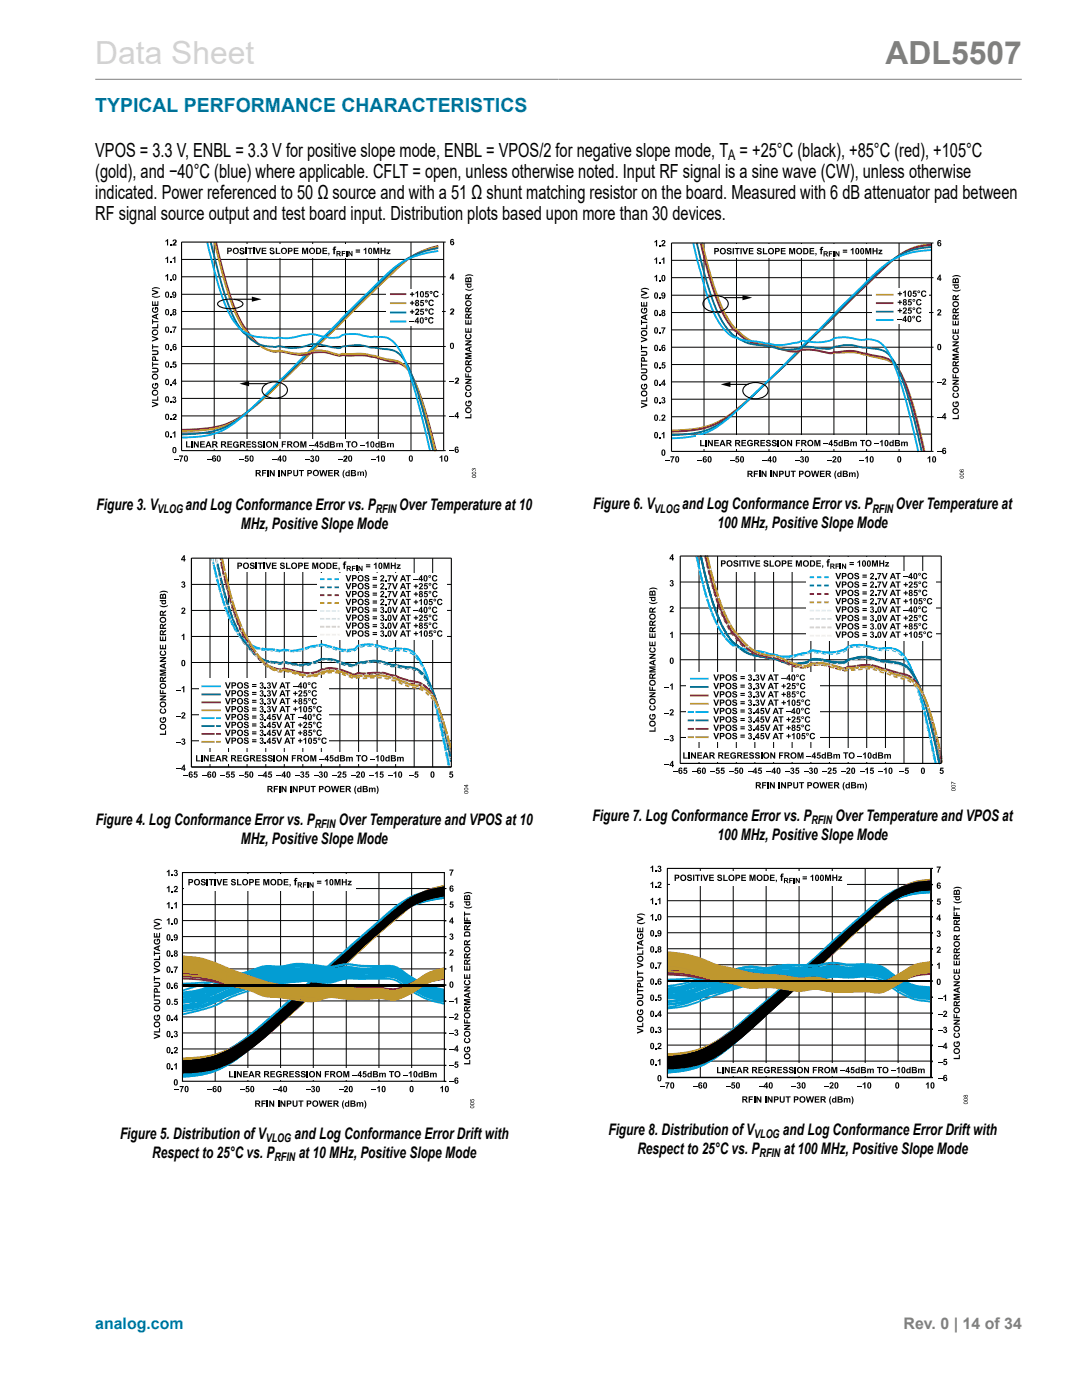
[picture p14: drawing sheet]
<svg xmlns="http://www.w3.org/2000/svg" width="216mm" height="279mm" viewBox="0 0 216 279" stroke-linecap="round" stroke-linejoin="round" font-family="sans-serif">
<defs><g id="words">
<text font-size="6.3" fill="#d3d3d3" x="19" y="12.7">Data Sheet</text>
<text font-size="6.3" fill="#808080" x="176.7" y="12.7">ADL5507</text>
<text font-size="3.9" fill="#0067b8" x="19" y="22.3">TYPICAL PERFORMANCE CHARACTERISTICS</text>
<g font-size="3.9">
<text x="19" y="31.2">VPOS = 3.3 V, ENBL = 3.3 V for positive slope mode, ENBL = VPOS/2 for negative slope mode, T = +25°C (black), +85°C (red), +105°C</text>
<text x="19" y="35.5">(gold), and −40°C (blue) where applicable. CFLT = open, unless otherwise noted. Input RF signal is a sine wave (CW), unless otherwise</text>
<text x="19" y="39.7">indicated. Power referenced to 50 Ω source and with a 51 Ω shunt matching resistor on the board. Measured with 6 dB attenuator pad between</text>
<text x="19" y="43.9">RF signal source output and test board input. Distribution plots based upon more than 30 devices.</text>
</g>
<g font-size="3.2">
<text x="19.3" y="101.8">Figure 3. V</text>
<text x="37" y="101.8">and Log Conformance Error vs. P</text>
<text x="79.7" y="101.8">Over Temperature at 10</text>
<text x="118.4" y="101.6">Figure 6. V</text>
<text x="136.1" y="101.6">and Log Conformance Error vs. P</text>
<text x="178.8" y="101.6">Over Temperature at</text>
<text x="48" y="105.6">MHz, Positive Slope Mode</text>
<text x="143.2" y="105.5">100 MHz, Positive Slope Mode</text>
<text x="19.1" y="164.5">Figure 4. Log Conformance Error vs. P</text>
<text x="67.6" y="164.5">Over Temperature and VPOS at 10</text>
<text x="118.2" y="163.8">Figure 7. Log Conformance Error vs. P</text>
<text x="143.2" y="167.6">100 MHz, Positive Slope Mode</text>
<text x="166.7" y="163.8">Over Temperature and VPOS at</text>
<text x="48" y="168.4">MHz, Positive Slope Mode</text>
<text x="23.9" y="227.3">Figure 5. Distribution of V</text>
<text x="58.8" y="227.3">and Log Conformance Error Drift with</text>
<text x="121.4" y="226.5">Figure 8. Distribution of V</text>
<text x="156.2" y="226.5">and Log Conformance Error Drift with</text>
<text x="30.4" y="231.1">Respect to 25°C vs. P</text>
<text x="59.6" y="231.1">at 10 MHz, Positive Slope Mode</text>
<text x="127.2" y="230.3">Respect to 25°C vs. P</text>
<text x="156.4" y="230.3">at 100 MHz, Positive Slope Mode</text>
</g>
<text font-size="3.2" fill="#0067b8" x="19" y="265.3">analog.com</text>
<text font-size="3.2" fill="#808080" x="180.3" y="265.3">Rev. 0 | 14 of 34</text>
<text font-size="2.9" x="145.3" y="32">A</text>
<g font-size="2.4">
<text x="31.5" y="102.5">VLOG</text>
<text x="75" y="102.5">RFIN</text>
<text x="130.6" y="102.3">VLOG</text>
<text x="174.1" y="102.3">RFIN</text>
<text x="62.8" y="165.2">RFIN</text>
<text x="161.9" y="164.4">RFIN</text>
<text x="53.1" y="228">VLOG</text>
<text x="150.5" y="227.1">VLOG</text>
<text x="54.8" y="231.8">RFIN</text>
<text x="151.6" y="230.9">RFIN</text>
</g>
</g></defs>
<path d="M19 15.8h184.9" fill="none" stroke="#808080" stroke-width=".2"/>
<g fill="none" stroke="#000" stroke-width=".2">
<path d="M36.2 58.7h52.3M36.2 55.2h52.7M36.2 51.8h52.3M42.7 48.3v41.6M49.3 48.3v41.6M55.9 48.3v41.6M62.4 48.3v41.6M68.9 48.3v41.6M75.5 48.3v41.6M82 48.3v41.6M88.5 48.3h.4M36.2 79.5h52.3"/>
<path d="M36.2 76.1h52.7M36.2 72.6h52.3M36.2 69.1h52.7M36.2 65.7h52.3M36.2 62.2h52.7M36.2 86.4h52.3M36.2 83h52.7M88.5 89.9h.4"/>
</g>
<path d="M43.1 48.3l1.6 6.5 1.2 3.9a19.9 19.9 0 0 0 6.7 10.7 5.1 5.1 0 0 0 3.4 .8l1.5 .3a7.9 7.9 0 0 0 5.3-.2 10.3 10.3 0 0 1 4.9 .7l.7-.1 2.3 .1a21.6 21.6 0 0 1 7.1 1.1 5.1 5.1 0 0 1 4.8 3.8l1.8 4.6 2.6 9.3M87.4 49.1l-3.2 1a24.4 24.4 0 0 0-7.2 5.6l-22.4 22-2.6 2.4-2.3 1.9-2.6 1.7-2.6 1.1-3.2 .7-5.1 .3" fill="none" stroke="#9d1b40" stroke-width=".36"/>
<path d="M42.8 48.3l1.5 6 1.7 5.6a17.8 17.8 0 0 0 5.3 8.7 5.9 5.9 0 0 0 4.7 1.4l1.1 .2a8.4 8.4 0 0 0 5.5-.2 10.6 10.6 0 0 1 4.9 .8l.9-.2h1.9a20.3 20.3 0 0 1 7 1.1 5.1 5.1 0 0 1 5 3.6l.8 1.8 1.2 3.4 2.6 9.6M87.4 49.2l-2.5 .7a18.1 18.1 0 0 0-7.3 5.2l-24.1 23.7-4 3.4-2.8 1.9a20.4 20.4 0 0 1-10 1.9h-.5" fill="none" stroke="#bf972e" stroke-width=".36"/>
<path d="M42 48.3l1.7 6.4 1.4 4.8a19.6 19.6 0 0 0 3.6 7 7.5 7.5 0 0 0 4.5 2.6l1.3 .1a10.7 10.7 0 0 1 3.6 .3h.3a13.4 13.4 0 0 0 4-.8h1.3l1.7 .4a4.8 4.8 0 0 0 3.4 0h.4a10.2 10.2 0 0 1 5.2 .3l1.2 .1a6.9 6.9 0 0 1 4.1 1.2 16.9 16.9 0 0 1 3.5 7.3l1.7 5.8 1.5 6.1M87.4 49.5l-3.8 1a19.7 19.7 0 0 0-7.2 5.4l-13.3 12.9-9.8 9.9-3.2 2.9-3.4 2.7a17.9 17.9 0 0 1-10 2.4h-.5" fill="none" stroke="#027570" stroke-width=".36"/>
<path d="M41.3 48.4l2.2 8.3a20.3 20.3 0 0 0 4.6 9.1 8.1 8.1 0 0 0 5.5 1.6l1.3 .1 .7-.1a12.5 12.5 0 0 0 5.3-.6 7.8 7.8 0 0 1 4 .5h.3a4.3 4.3 0 0 0 3.4-.5h.2a10.1 10.1 0 0 1 4.7 .4l.6 .1a6.1 6.1 0 0 1 3.9 .5 13.1 13.1 0 0 1 3.7 6.6l1.6 5.6 2.5 9.9M87.4 50.1l-2.7 .5-1.7 .5a18 18 0 0 0-7.5 5.3l-22.8 22.7-4.1 3.8-2.3 1.9a15.5 15.5 0 0 1-9.6 2.5h-.5" fill="none" stroke="#00b0f0" stroke-width=".36"/>
<g fill="#000">
<path d="M30.3 57.8l1.3 .4v.3l-1.3 .4v-.2l.9-.3-.9-.4zM30.3 59l.8 .2 .8-.2a.94 .94 0 0 1-1.2 .3l-.4-.1zM30.3 57.6a1.17 1.17 0 0 1 1.6 .1l-.8-.2-.8 .2zM33 55l.3-.3h.2v1.3h-.2v-.9l-.3 .1zM33 51.5l.3-.3h.2v1.3h-.2v-.9l-.3 .1zM33 48l.3-.3h.2v1.3h-.2v-.9l-.3 .2zM34 59.2h.2v.2h-.2zM34 55.7h.2v.3h-.2zM34 52.2h.2v.3h-.2zM34 48.7h.2v.3h-.2zM34.5 51.5l.3-.3h.2v1.3h-.2v-.9l-.3 .1zM34.6 47.9a.47 .47 0 0 1 .6 .2 .47 .47 0 0 1-.3 .6l-.2 .1h.5v.2h-.8l.1-.2a.75 .75 0 0 0 .4-.8l-.5 .2z"/>
<path d="M92.8 57.6l.8 .2 .9-.2a.94 .94 0 0 1-1.3 .3l-.4-.1zM92.8 55a1.17 1.17 0 0 1 1.7 .2l-.9-.2-.8 .2zM30.3 73.4h.7a.51 .51 0 0 1 .6 .5 .51 .51 0 0 1-.6 .5h-.7v-.3h.7a.26 .26 0 0 0 .4-.2 .26 .26 0 0 0-.4-.3h-.7zM30.3 69.9h.7a.51 .51 0 0 1 .6 .5 .51 .51 0 0 1-.6 .5h-.7v-.3h.7a.26 .26 0 0 0 .4-.2 .26 .26 0 0 0-.4-.3h-.7zM30.5 76.5h.2v.2a.33 .33 0 0 0-.2 .5 .33 .33 0 0 0 .5 .2 .37 .37 0 0 0 .4-.2 .37 .37 0 0 0-.1-.5h-.2v.3h-.2v-.6h.5a.65 .65 0 0 1 .1 .9 .65 .65 0 0 1-.9 .2 .65 .65 0 0 1-.1-1zM30.5 61.4l.2-.1v.3a.33 .33 0 0 0-.2 .4 .33 .33 0 0 0 .5 .2 .37 .37 0 0 0 .4-.2 .37 .37 0 0 0-.1-.4h-.2v.2h-.2v-.5h.5a.65 .65 0 0 1 .1 .9 .65 .65 0 0 1-.9 .1 .65 .65 0 0 1-.1-.9zM30.3 79.7h1.1v-.6h.2v.9h-1.3zM30.3 72.2h.3v.4h1v.2h-1v.4h-.3zM30.3 68.7h.3v.4h1v.2h-1v.4h-.3zM30.3 67l1.3 .5v.3l-1.3 .4v-.3l.9-.3-.9-.3zM30.3 65.3h1.1v-.7h.2v.9h-1.3zM30.3 63.7h.3v.4h1v.2h-1v.4h-.3z"/>
<path d="M30.3 60.1h.3v.7h.2v-.6h.2v.6h.4v-.7h.2v1h-1.3zM34 76.6h.2v.3h-.2zM34 73.1h.2v.3h-.2zM34 69.6h.2v.3h-.2zM34 66.2h.2v.2h-.2zM34 62.7h.2v.2h-.2zM34.5 72.1h.6v.3h-.4v.2a.43 .43 0 0 1 .5 .3 .43 .43 0 0 1-.3 .5 .43 .43 0 0 1-.5-.4h.2a.18 .18 0 0 0 .2 .2 .18 .18 0 0 0 .2-.2l-.1-.3-.5 .1zM34.4 65.2h.8l-.4 1.2h-.2v-.2l.3-.8h-.5zM47.8 76.6l1.9-.6v1.1zM50.3 59.2l1.9 .5-1.9 .5zM89.7 76h1v.2h-1zM90 61.6a.47 .47 0 0 1 .6 .3 .47 .47 0 0 1-.4 .6h.4v.3h-.9l.1-.3a.75 .75 0 0 0 .5-.7l-.5 .1z"/>
<path d="M90.9 75.4a.47 .47 0 0 1 .7 .3 .47 .47 0 0 1-.4 .6h.4v.3h-.9l.1-.3a.75 .75 0 0 0 .5-.7l-.5 .1zM92.9 78.3l.3-.1v.2l-.1 .1a.37 .37 0 0 0 .3 .5 .37 .37 0 0 0 .3-.5l-.1-.1 .1-.2a.62 .62 0 0 1 .2 .8 .62 .62 0 0 1-.8 .3 .62 .62 0 0 1-.3-.8zM92.9 66.7l.3-.1v.3l-.1 .1a.38 .38 0 0 0 .3 .5 .38 .38 0 0 0 .4-.5l-.2-.1 .1-.3a.62 .62 0 0 1 .2 .9 .62 .62 0 0 1-.8 .2 .62 .62 0 0 1-.3-.8zM92.8 75.6h1.3v.3l-.8 .5h.8v.2h-1.3v-.2l.9-.6h-.9zM92.8 74.5h.2v.6h.3v-.5h.2v.5h.6v.2h-1.3zM92.8 70.4h1.3v.3h-1l1 .2v.3l-1 .2h1v.3h-1.3v-.4l.9-.3-.9-.2zM92.8 67.9h1.3v.3l-.8 .5h.8v.2h-1.3v-.2l.9-.5h-.9zM92.8 65.5h.2v.7h.3v-.7h.2v.7h.4v-.7h.2v.9h-1.3zM92.8 63.9h.2v.6h.3v-.6h.2v.6h.4v-.7h.2v1h-1.3zM30.3 80.1l1.3 .5v.2l-1.3 .5v-.3l.9-.3-.9-.3zM34 87.1h.2v.2h-.2zM34 83.6h.2v.2h-.2z"/>
<path d="M34 80.1h.2v.2h-.2zM34.6 79.2a.34 .34 0 0 1 .4 0 .34 .34 0 0 1-.1 .5 .39 .39 0 0 1 .2 .5 .39 .39 0 0 1-.4 .2 .39 .39 0 0 1-.3-.4h.2a.19 .19 0 0 0 .3 .1 .19 .19 0 0 0 .1-.3 .19 .19 0 0 0-.3 0l.2-.4-.5 .1zM34.7 91.6h.9v.2h-.9zM34.5 86.4l.3-.3h.2v1.2h-.2v-.9l-.3 .2zM34.6 82.7a.47 .47 0 0 1 .6 .2 .47 .47 0 0 1-.3 .7h.3v.2h-.8l.1-.2a.75 .75 0 0 0 .4-.8l-.5 .2zM35.7 90.9h.8l-.4 1.2h-.2v-.1l.4-.9h-.6zM41.2 91.6h1v.2h-1zM47.8 91.6h.9v.2h-.9zM48.9 90.9h.7v.3h-.5v.2a.41 .41 0 0 1 .5 .2 .41 .41 0 0 1-.3 .5 .41 .41 0 0 1-.5-.3h.3a.18 .18 0 0 0 .2 .2 .18 .18 0 0 0 .1-.3l-.1-.2-.5 .1zM52.3 93.8h.8v.2h-.6v.3h.5v.2h-.5v.5l-.2 .1zM53.3 93.8h.3v1.3h-.3zM53.8 93.8h.3l.5 .8v-.8h.2v1.3h-.2l-.5-.9v.9h-.3z"/>
<path d="M54.3 91.6h1v.2h-1zM55.6 93.8h.2v1.3h-.2zM56.1 93.8h.2l.5 .8v-.8h.3v1.3h-.3l-.5-.9v.9h-.2zM58.5 93.8h.3v.7a.27 .27 0 0 0 .2 .3 .27 .27 0 0 0 .2-.3v-.7h.3v.6a.51 .51 0 0 1-.5 .7 .51 .51 0 0 1-.5-.7zM59.7 93.8h.9v.2h-.3v1.1h-.3v-1.1h-.3zM60.9 91.6h.9v.2h-.9zM62.1 90.9a.34 .34 0 0 1 .5 .1 .34 .34 0 0 1-.1 .5 .39 .39 0 0 1 .2 .5 .39 .39 0 0 1-.5 .2 .39 .39 0 0 1-.3-.4h.3a.19 .19 0 0 0 .2 .1 .19 .19 0 0 0 .1-.3 .19 .19 0 0 0-.3 0l.2-.4h-.5zM63.7 93.8h.3l.1 .9 .3-.9h.3l.2 .9 .2-.9h.3l-.3 1.3h-.3l-.3-1-.2 1h-.3zM65.5 93.8h.9v.2h-.7v.3h.7v.2h-.7v.3h.7v.3h-.9zM67.4 91.6h1v.2h-1zM68.6 93.8h.2l-.2 .8 .2 .8a.94 .94 0 0 1-.4-1.3zM68.6 91a.47 .47 0 0 1 .7 .3 .47 .47 0 0 1-.4 .6h.4v.2h-.9l.1-.2a.75 .75 0 0 0 .5-.7l-.5 .1z"/>
<path d="M71.3 94.1h.2v.1l.7-.1a.31 .31 0 0 1 .3 0 .31 .31 0 0 1 .1 .3v.6h-.2v-.6a.18 .18 0 0 0-.3-.1 .18 .18 0 0 0 0 .2v.5h-.3v-.7l-.1-.1-.1 .7h-.3zM72.8 93.8h.1a1.17 1.17 0 0 1-.1 1.6l.2-.8zM74 91.6h.9v.2h-.9zM75.1 91.2l.4-.3h.2v1.2h-.3v-.9l-.3 .2zM87.7 91.2l.4-.3h.2v1.2h-.3v-.9l-.3 .2zM89.6 89.8h1v.2h-1zM89.7 82.9h1v.2h-1zM93 80.1l.2-.1v.3a.33 .33 0 0 0-.1 .4 .33 .33 0 0 0 .4 .2 .37 .37 0 0 0 .4-.2 .37 .37 0 0 0-.1-.5h-.2v.3h-.2v-.6h.5a.65 .65 0 0 1 .2 1 .65 .65 0 0 1-1 .1 .65 .65 0 0 1-.1-.9zM92.8 83.2h1.1v-.6h.2v.9h-1.3z"/>
<path d="M33.1 58.3a.5 .5 0 0 1 .6 .1 .5 .5 0 0 1 0 .6 .43 .43 0 0 1-.5 .4 .43 .43 0 0 1-.3-.6zM33.3 58.4l-.1 .1a.49 .49 0 0 0 .2 .8l.1-.2a.49 .49 0 0 0-.2-.7z"/>
<path d="M34.5 58.3a.52 .52 0 0 1 .6 .1 .52 .52 0 0 1 .1 .6 .39 .39 0 0 1-.4 .5 .39 .39 0 0 1-.4-.4l.4 .1 .1-.3a.39 .39 0 0 1-.5-.1 .39 .39 0 0 1 .1-.5zM34.5 58.6a.21 .21 0 0 0 .4 0 .21 .21 0 0 0-.4 0z"/>
<path d="M34.5 54.8a.5 .5 0 0 1 .7 .1 .5 .5 0 0 1 0 .6 .43 .43 0 0 1-.5 .5 .43 .43 0 0 1-.3-.7zM34.7 54.9v.1a.49 .49 0 0 0 .1 .8l.1-.2a.49 .49 0 0 0-.1-.7z"/>
<path d="M90.3 54.6h.2v.8h.2l-.2 .4h-.3v-.2h-.5zM90.2 54.9l-.2 .5h.2z"/>
<path d="M89.9 47.8l.5-.1 .2 .3-.5-.1-.1 .3a.41 .41 0 0 1 .6 .3 .41 .41 0 0 1-.4 .5 .41 .41 0 0 1-.4-.5zM90 48.5a.25 .25 0 0 0 .5 0 .25 .25 0 0 0-.5 0z"/>
<path d="M92.9 55.5l.3-.1 .2 .1a.37 .37 0 0 1 .6-.1 .37 .37 0 0 1 .1 .5v.4h-1.3zM93.1 55.6l-.1 .5h.3v-.4zM93.6 55.6l-.1 .5h.4l-.1-.5z"/>
<path d="M92.9 58.8l.4-.1 .2 .3 .6-.4v.3l-.5 .3v.3h.5v.2h-1.3zM93.1 59l-.1 .5h.4l-.1-.4z"/>
<path d="M92.8 56.6h1.3v.2h-.2a.36 .36 0 0 1 .1 .5 .36 .36 0 0 1-.4 .1l-.3-.1-.1-.2 .1-.3h-.5zM93.4 57a.25 .25 0 0 0 .5 0 .25 .25 0 0 0-.5 0z"/>
<path d="M30.3 78.4a.65 .65 0 0 1 1.3 0 .65 .65 0 0 1-1.3 0zM30.6 78.1a.38 .38 0 0 0 .1 .5 .38 .38 0 0 0 .5 0 .38 .38 0 0 0-.1-.6z"/>
<path d="M30.3 75.2a.65 .65 0 0 1 1.3 0 .65 .65 0 0 1-1.3 0zM30.6 74.9a.38 .38 0 0 0 .1 .5 .38 .38 0 0 0 .5 0 .38 .38 0 0 0-.1-.6z"/>
<path d="M30.3 66.3a.62 .62 0 0 1 1.2 0 .62 .62 0 0 1-1.2 0zM30.6 66.1a.37 .37 0 0 0 .1 .5 .37 .37 0 0 0 .5-.1 .37 .37 0 0 0-.1-.5z"/>
<path d="M30.5 71.2a.47 .47 0 0 1 .6 0 .47 .47 0 0 1 0 .6h.5v.2h-1.3zM30.6 71.4v.4h.3a.28 .28 0 0 0 0-.3 .28 .28 0 0 0-.3-.1z"/>
<path d="M30.3 63l1.3-.5v.3l-.3 .1v.5l.3 .1v.3l-1.3-.5zM30.6 63.2l.5 .2v-.4z"/>
<path d="M33.1 79.2a.5 .5 0 0 1 .6 0 .5 .5 0 0 1 0 .7 .43 .43 0 0 1-.5 .4 .43 .43 0 0 1-.3-.6zM33.3 79.3l-.1 .1a.49 .49 0 0 0 .2 .7l.1-.1a.49 .49 0 0 0-.2-.7z"/>
<path d="M33.1 75.7a.5 .5 0 0 1 .6 .1 .5 .5 0 0 1 0 .6 .43 .43 0 0 1-.5 .4 .43 .43 0 0 1-.3-.6zM33.3 75.8l-.1 .1a.49 .49 0 0 0 .2 .8l.1-.2a.49 .49 0 0 0-.2-.7z"/>
<path d="M33.1 72.3a.49 .49 0 0 1 .6 0 .49 .49 0 0 1 0 .6 .42 .42 0 0 1-.5 .5 .42 .42 0 0 1-.3-.6zM33.3 72.4h-.1a.49 .49 0 0 0 .2 .8l.1-.1a.49 .49 0 0 0-.2-.8z"/>
<path d="M33.1 68.8a.49 .49 0 0 1 .6 0 .49 .49 0 0 1 0 .7 .42 .42 0 0 1-.5 .4 .42 .42 0 0 1-.3-.6zM33.3 68.9h-.1a.49 .49 0 0 0 .2 .8l.1-.1a.49 .49 0 0 0-.2-.8z"/>
<path d="M33.1 65.3a.5 .5 0 0 1 .6 0 .5 .5 0 0 1 0 .7 .43 .43 0 0 1-.5 .4 .43 .43 0 0 1-.3-.6zM33.3 65.4l-.1 .1a.49 .49 0 0 0 .2 .7l.1-.1a.49 .49 0 0 0-.2-.8z"/>
<path d="M33.1 61.8a.5 .5 0 0 1 .6 0 .5 .5 0 0 1 0 .7 .43 .43 0 0 1-.5 .4 .43 .43 0 0 1-.3-.6zM33.3 61.9l-.1 .1a.49 .49 0 0 0 .2 .7l.1-.1a.49 .49 0 0 0-.2-.7z"/>
<path d="M34.5 61.8a.36 .36 0 0 1 .6-.1 .36 .36 0 0 1-.1 .6 .38 .38 0 0 1 .1 .5 .38 .38 0 0 1-.6 0 .38 .38 0 0 1 .1-.5l-.2-.2zM34.6 62.6a.2 .2 0 0 0 .4 0 .2 .2 0 0 0-.4 0zM34.7 62a.16 .16 0 0 0 .3 0 .16 .16 0 0 0-.3 0z"/>
<path d="M34.9 75.6h.2v.8h.1l-.1 .5h-.2v-.3h-.6zM34.9 76l-.3 .4h.3z"/>
<path d="M34.5 68.8l.4-.2 .3 .2v.1l-.2 .1-.2-.2-.1 .4a.41 .41 0 0 1 .5 .2 .41 .41 0 0 1-.3 .6 .41 .41 0 0 1-.5-.5zM34.7 69.5a.21 .21 0 0 0 .4 0 .21 .21 0 0 0-.4 0z"/>
<path d="M89.9 68.5a.5 .5 0 0 1 .6 .1 .5 .5 0 0 1 .1 .6 .43 .43 0 0 1-.6 .4 .43 .43 0 0 1-.2-.6zM90.1 68.6l-.1 .1a.49 .49 0 0 0 .2 .8l.1-.1a.49 .49 0 0 0-.2-.8z"/>
<path d="M92.8 77.4a.65 .65 0 0 1 1.3 0 .65 .65 0 0 1-1.3 0zM93.2 77.2a.38 .38 0 0 0 0 .5 .38 .38 0 0 0 .5-.1 .38 .38 0 0 0 0-.5z"/>
<path d="M92.8 73.7a.65 .65 0 0 1 1.3 0 .65 .65 0 0 1-1.3 0zM93.2 73.5a.38 .38 0 0 0 0 .5 .38 .38 0 0 0 .5-.1 .38 .38 0 0 0 0-.5z"/>
<path d="M92.8 60.5a.65 .65 0 0 1 1.3 0 .65 .65 0 0 1-1.3 0zM93.2 60.3a.38 .38 0 0 0 0 .5 .38 .38 0 0 0 .5-.1 .38 .38 0 0 0 0-.5z"/>
<path d="M92.9 72l.4-.1 .2 .3 .6-.4v.3l-.5 .3v.2h.5v.3h-1.3zM93.1 72.2l-.1 .4 .4 .1-.1-.5z"/>
<path d="M92.8 69.6l1.3-.5v.2l-.3 .1v.5l.3 .2v.2l-1.3-.5zM93.1 69.7l.5 .2v-.4z"/>
<path d="M92.9 62.7l.4-.1 .2 .3 .6-.4v.2l-.5 .4v.2h.5v.3h-1.3zM93.1 62.9l-.1 .4 .4 .1-.1-.5z"/>
<path d="M92.9 61.4l.4-.1 .2 .3 .6-.4v.3l-.5 .3v.3h.5v.2h-1.3zM93.1 61.6l-.1 .5h.4l-.1-.4z"/>
<path d="M33.1 86.2a.5 .5 0 0 1 .6 0 .5 .5 0 0 1 0 .7 .43 .43 0 0 1-.5 .4 .43 .43 0 0 1-.3-.6zM33.3 86.3l-.1 .1a.49 .49 0 0 0 .2 .7l.1-.1a.49 .49 0 0 0-.2-.8z"/>
<path d="M33.1 82.7a.5 .5 0 0 1 .6 0 .5 .5 0 0 1 0 .7 .43 .43 0 0 1-.5 .4 .43 .43 0 0 1-.3-.6zM33.3 82.8l-.1 .1a.49 .49 0 0 0 .2 .7l.1-.1a.49 .49 0 0 0-.2-.7z"/>
<path d="M34.5 89.3a.5 .5 0 0 1 .7 .1 .5 .5 0 0 1 0 .6 .43 .43 0 0 1-.5 .4 .43 .43 0 0 1-.3-.6zM34.7 89.4v.1a.49 .49 0 0 0 .1 .8l.1-.1a.49 .49 0 0 0-.1-.8z"/>
<path d="M36.8 91a.5 .5 0 0 1 .7 .1 .5 .5 0 0 1 0 .6 .43 .43 0 0 1-.5 .4 .43 .43 0 0 1-.3-.6zM37 91.1v.1a.49 .49 0 0 0 .1 .7l.1-.1a.49 .49 0 0 0-.1-.7z"/>
<path d="M42.4 91l.5-.1 .2 .3-.5-.1-.1 .3a.41 .41 0 0 1 .6 .3 .41 .41 0 0 1-.4 .5 .41 .41 0 0 1-.4-.5zM42.5 91.7a.25 .25 0 0 0 .5 0 .25 .25 0 0 0-.5 0z"/>
<path d="M43.4 91a.5 .5 0 0 1 .6 .1 .5 .5 0 0 1 0 .6 .43 .43 0 0 1-.5 .4 .43 .43 0 0 1-.3-.6zM43.6 91.1l-.1 .1a.49 .49 0 0 0 .2 .7l.1-.1a.49 .49 0 0 0-.2-.7z"/>
<path d="M49.9 91a.5 .5 0 0 1 .7 .1 .5 .5 0 0 1 0 .6 .43 .43 0 0 1-.5 .4 .43 .43 0 0 1-.3-.6zM50.1 91.1v.1a.49 .49 0 0 0 .1 .7l.1-.1a.49 .49 0 0 0-.1-.7z"/>
<path d="M51 93.8h.5a.36 .36 0 0 1 .5 .3 .36 .36 0 0 1-.3 .4l.4 .6h-.2l-.5-.6-.1 .1v.5h-.3zM51.3 94v.3l.4-.1v-.2z"/>
<path d="M55.9 90.9h.2v.8h.1l-.1 .4h-.3v-.2h-.5zM55.8 91.2l-.2 .5h.2z"/>
<path d="M56.5 91a.5 .5 0 0 1 .6 .1 .5 .5 0 0 1 0 .6 .43 .43 0 0 1-.5 .4 .43 .43 0 0 1-.3-.6zM56.7 91.1l-.1 .1a.49 .49 0 0 0 .2 .7l.1-.1a.49 .49 0 0 0-.2-.7z"/>
<path d="M57.3 93.8h.4a.44 .44 0 0 1 .5 .5 .44 .44 0 0 1-.6 .3v.5h-.3zM57.6 94v.4a.28 .28 0 0 0 .3 0 .28 .28 0 0 0 .1-.3z"/>
<path d="M61.3 93.8h.4a.44 .44 0 0 1 .5 .5 .44 .44 0 0 1-.7 .3v.5h-.2zM61.5 94v.4a.28 .28 0 0 0 .4 0 .28 .28 0 0 0 .1-.3z"/>
<path d="M62.4 94.4a.65 .65 0 0 1 1.3 0 .65 .65 0 0 1-1.3 0zM62.8 94.1a.4 .4 0 0 0 0 .6 .4 .4 0 0 0 .6-.1l-.1-.5-.3-.1z"/>
<path d="M63 91a.5 .5 0 0 1 .7 .1 .5 .5 0 0 1 0 .6 .43 .43 0 0 1-.6 .4 .43 .43 0 0 1-.2-.6zM63.2 91.1l-.1 .1a.49 .49 0 0 0 .2 .7l.1-.1a.49 .49 0 0 0-.2-.7z"/>
<path d="M66.6 93.8h.6a.36 .36 0 0 1 .4 .3 .36 .36 0 0 1-.3 .4l.5 .6h-.3l-.5-.6-.1 .1v.5h-.3zM66.9 94v.3l.5-.1-.1-.2z"/>
<path d="M69 94.2l.3-.1 .2 .1v-.4h.3v1.3h-.3v-.2a.43 .43 0 0 1-.6 0 .43 .43 0 0 1 .1-.7zM69.1 94.6a.25 .25 0 0 0 .5 0 .25 .25 0 0 0-.5 0z"/>
<path d="M69.6 91a.5 .5 0 0 1 .6 .1 .5 .5 0 0 1 .1 .6 .43 .43 0 0 1-.6 .4 .43 .43 0 0 1-.2-.6zM69.8 91.1l-.1 .1a.49 .49 0 0 0 .2 .7l.1-.1a.49 .49 0 0 0-.2-.7z"/>
<path d="M70 93.8h.5a.34 .34 0 0 1 .5 .2 .34 .34 0 0 1-.2 .4 .37 .37 0 0 1 .2 .5 .37 .37 0 0 1-.5 .2h-.5zM70.3 94v.3l.5-.1-.1-.2zM70.3 94.5v.3l.5-.1a.32 .32 0 0 0-.2-.3 .32 .32 0 0 0-.3 .1z"/>
<path d="M76.1 91a.5 .5 0 0 1 .7 .1 .5 .5 0 0 1 0 .6 .43 .43 0 0 1-.5 .4 .43 .43 0 0 1-.3-.6zM76.3 91.1v.1a.49 .49 0 0 0 .2 .7l.1-.1a.49 .49 0 0 0-.2-.7z"/>
<path d="M81.7 91a.5 .5 0 0 1 .6 .1 .5 .5 0 0 1 .1 .6 .43 .43 0 0 1-.6 .4 .43 .43 0 0 1-.2-.6zM81.9 91.1l-.1 .1a.49 .49 0 0 0 .2 .7l.1-.1a.49 .49 0 0 0-.2-.7z"/>
<path d="M88.7 91a.5 .5 0 0 1 .7 .1 .5 .5 0 0 1 0 .6 .43 .43 0 0 1-.5 .4 .43 .43 0 0 1-.3-.6zM88.9 91.1v.1a.49 .49 0 0 0 .2 .7l.1-.1a.49 .49 0 0 0-.2-.7z"/>
<path d="M91.2 82.2h.2v.8h.2l-.2 .5h-.2v-.3h-.5zM91.2 82.6l-.3 .4h.3z"/>
<path d="M90.8 89.3l.3-.2 .4 .2v.1l-.2 .1-.3-.2-.1 .4a.41 .41 0 0 1 .6 .2 .41 .41 0 0 1-.4 .5 .41 .41 0 0 1-.4-.4zM91 90a.21 .21 0 0 0 .4 0 .21 .21 0 0 0-.4 0z"/>
<path d="M92.8 81.8a.65 .65 0 0 1 1.3 0 .65 .65 0 0 1-1.3 0zM93.2 81.6a.38 .38 0 0 0 0 .5 .38 .38 0 0 0 .5 0 .38 .38 0 0 0 0-.6z"/>
</g>
<path d="M36.2 48.3h52.3v41.6h-52.3zM46.6 59.7h4M43.5 60.4a4.6 4.6 0 0 1 4.9 0l.1 .3a2.46 2.46 0 0 1-2.6 .9h-.6a2.09 2.09 0 0 1-1.9-.9zM49.4 76.6h3.9M52.6 77a3.2 3.2 0 0 1 4.7 .4 1.69 1.69 0 0 1-1.8 2 2.88 2.88 0 0 1-3.1-1.1l-.1-.4z" fill="none" stroke="#000" stroke-width=".22"/>
<g fill="#fff">
<path d="M36.9 87.8h41.3v1.8h-41.3z"/>
<path d="M44.6 48.7h34v2.7h-34z"/>
<path d="M77 57.7h11.1v7.2h-11.1z"/>
</g>
<g fill="#000">
<path d="M48 49.5h.5l.2 .3h-.2a.18 .18 0 0 0-.3-.2 .18 .18 0 0 0 0 .3 .48 .48 0 0 1 .6 .4 .48 .48 0 0 1-.4 .6 .48 .48 0 0 1-.6-.4v-.2h.2a.23 .23 0 0 0 .3 .2 .23 .23 0 0 0 .2-.3 .45 .45 0 0 1-.6-.1 .45 .45 0 0 1 .1-.6zM49 49.4h.3v1.3h-.3zM49.4 49.4h1v.2h-.4v1.1h-.2v-1.1h-.4zM50.5 49.4h.3v1.3h-.3zM50.9 49.4h.3l.3 1 .3-1h.3l-.5 1.3h-.2zM52.2 49.4h.9v.2h-.6v.3h.6v.2h-.6v.4h.7v.2h-1zM53.9 49.5l.5-.1 .3 .4h-.3a.18 .18 0 0 0-.2-.2 .18 .18 0 0 0 0 .3 .47 .47 0 0 1 .5 .2 .47 .47 0 0 1-.1 .6l-.3 .1a.46 .46 0 0 1-.5-.5h.2a.23 .23 0 0 0 .3 .2 .23 .23 0 0 0 .2-.3 .47 .47 0 0 1-.6-.2 .47 .47 0 0 1 0-.5zM55 49.4h.3v1.1h.6v.2h-.9zM58.6 49.4h.9v.2h-.6v.3h.6v.2h-.6v.4h.7v.2h-1zM60.3 49.4h.3l.3 .9 .2-.9h.4v1.3h-.3v-1l-.2 1h-.3l-.2-1v1h-.2zM64.3 49.4h1v.2h-.7v.3h.6v.2h-.6v.4h.7v.2h-1zM65.5 50.5h.2l-.2 .5 .1-.2h-.1z"/>
<path d="M66.6 49.3l.5-.1-.1 .2-.2 .1v.1h.2v.3h-.2v.8h-.3v-.8h-.1zM68.2 50.1h.7v.2h-.5v.2h.5v.2h-.5v.4h-.2zM69.1 50.1h.2v1h-.2zM69.5 50.1h.2l.4 .7v-.7h.2v1h-.2l-.4-.6v.6h-.2zM72.5 49.8l.4-.4h.2v1.3h-.2v-.9l-.4 .2zM74.5 49.4h.3l.3 .9 .2-.9h.4v1.3h-.2v-1l-.3 1h-.2l-.3-1v1h-.2zM75.9 49.4h.3v.5h.5v-.5h.2v1.3h-.2v-.6h-.5v.6h-.3zM77.1 49.8h.8l-.5 .7h.5v.2h-.8v-.2l.5-.5h-.5zM82.1 58.3h.3v.3h.3v.2h-.3v.4h-.3v-.4h-.3v-.2h.3zM82.9 58.4l.3-.3h.2v1.2h-.2v-.9l-.3 .2zM84.9 58.1h.6v.3h-.4v.2a.42 .42 0 0 1 .5 .3 .42 .42 0 0 1-.3 .5 .42 .42 0 0 1-.5-.4h.2a.18 .18 0 0 0 .2 .2 .18 .18 0 0 0 .2-.3l-.2-.2-.4 .1zM86.6 58.2l.7-.1 .2 .3-.2 .1-.1-.2a.37 .37 0 0 0-.5 .4 .37 .37 0 0 0 .6 .3v-.1l.2 .1a.61 .61 0 0 1-.9 .2 .61 .61 0 0 1 0-1z"/>
<path d="M81.7 64.1h1v.1h-1zM82.1 60h.3v.4h.3v.2h-.3v.3h-.3v-.3h-.3v-.2h.3zM82.1 61.8h.3v.3h.3v.2h-.3v.4h-.3v-.4h-.3v-.2h.3zM83 61.7a.47 .47 0 0 1 .6 .2 .47 .47 0 0 1-.3 .6l.3 .1v.3h-.8l.1-.3a.75 .75 0 0 0 .5-.7l-.6 .1zM83.9 59.9h.7v.2h-.5v.2a.41 .41 0 0 1 .5 .3 .41 .41 0 0 1-.3 .5 .41 .41 0 0 1-.5-.3l.2-.1a.18 .18 0 0 0 .3 .2 .18 .18 0 0 0 .1-.2l-.1-.2h-.5zM83.9 61.6h.7v.2h-.5v.2a.41 .41 0 0 1 .5 .3 .41 .41 0 0 1-.3 .5 .41 .41 0 0 1-.5-.3h.2a.18 .18 0 0 0 .3 .2 .18 .18 0 0 0 .1-.3l-.1-.2-.5 .1zM85.6 63.4l.6-.1 .3 .3-.2 .1-.1-.1a.38 .38 0 0 0-.5 .4 .38 .38 0 0 0 .5 .3l.1-.2 .2 .1a.61 .61 0 0 1-1 .2 .61 .61 0 0 1 .1-1zM85.6 60l.7-.2 .3 .4h-.3l-.1-.1a.37 .37 0 0 0-.5 .3 .37 .37 0 0 0 .6 .3v-.1l.2 .1a.61 .61 0 0 1-.9 .2 .61 .61 0 0 1 0-.9zM85.6 61.7l.7-.1 .3 .3-.3 .1-.1-.2a.37 .37 0 0 0-.5 .4 .37 .37 0 0 0 .6 .3v-.1l.2 .1a.61 .61 0 0 1-.9 .2 .61 .61 0 0 1 0-1zM37.1 88.1h.3v1h.6v.2h-.9zM38.2 88.1h.2v1.2h-.2zM38.7 88.1h.2l.5 .8v-.8h.3v1.2h-.3l-.5-.8v.8h-.2z"/>
<path d="M39.9 88.1h1v.2h-.7v.3h.6v.2h-.6v.3h.7v.2h-1zM45.4 88.1h.9v.2h-.7v.3h.7v.2h-.7v.3h.7v.2h-.9zM46.7 88.2l.6-.1 .3 .3-.3 .1a.33 .33 0 0 0-.4-.2 .33 .33 0 0 0-.2 .4 .37 .37 0 0 0 .2 .4 .37 .37 0 0 0 .5 0v-.2h-.3v-.2h.6v.5a.68 .68 0 0 1-1 0 .68 .68 0 0 1 0-1zM49.1 88.1h1v.2h-.7v.3h.7v.2h-.7v.3h.7v.2h-1zM50.3 88.1h.6l.2 .3h-.2a.18 .18 0 0 0-.3-.2 .18 .18 0 0 0 0 .3 .46 .46 0 0 1 .6 .3 .46 .46 0 0 1-.4 .6 .46 .46 0 0 1-.5-.3l-.1-.2h.3a.23 .23 0 0 0 .2 .3 .23 .23 0 0 0 .2-.3 .47 .47 0 0 1-.5-.2 .47 .47 0 0 1-.1-.6zM51.5 88.1h.6l.2 .3h-.2a.18 .18 0 0 0-.3-.2 .18 .18 0 0 0 0 .3 .46 .46 0 0 1 .5 .3 .46 .46 0 0 1-.2 .6 .46 .46 0 0 1-.6-.2l-.1-.3h.3a.23 .23 0 0 0 .2 .3 .23 .23 0 0 0 .2-.3 .47 .47 0 0 1-.5-.2 .47 .47 0 0 1-.1-.6zM52.6 88.1h.3v1.2h-.3zM54.5 88.1h.2l.5 .8v-.8h.3v1.2h-.3l-.5-.8v.8h-.2zM56.2 88.1h.9v.2h-.6v.3h.5v.2h-.5v.5h-.3zM59.9 88.1h.4l.2 .8 .3-.8h.3v1.2h-.2v-1l-.3 1h-.2l-.2-1v1h-.3zM61.7 88.8h1v.2h-1zM63.8 88.1h.7v.2h-.5v.2a.41 .41 0 0 1 .5 .3 .41 .41 0 0 1-.3 .5 .41 .41 0 0 1-.5-.3h.3a.18 .18 0 0 0 .2 .1 .18 .18 0 0 0 .1-.2l-.1-.2h-.5z"/>
<path d="M67.1 88.4h.2v.1l.7-.1a.31 .31 0 0 1 .3 0 .31 .31 0 0 1 .1 .3v.6h-.2v-.6a.18 .18 0 0 0-.2-.1 .18 .18 0 0 0-.1 .2v.5h-.3v-.7l-.1-.1-.2 .7h-.2zM69 88.1h1v.2h-.3v1h-.3v-1h-.4zM71.9 88.8h.9v.2h-.9zM73 88.4l.3-.3h.2v1.2h-.2v-.9l-.3 .2zM77.2 88.4h.3v.1l.6-.1a.31 .31 0 0 1 .4 0 .31 .31 0 0 1 .1 .3v.6h-.2v-.6a.18 .18 0 0 0-.3-.1 .18 .18 0 0 0-.1 .2v.5h-.2v-.7l-.1-.1-.2 .7h-.3zM94.2 93.6l.2-.1 .1 .1a.27 .27 0 0 1 .5 0 .27 .27 0 0 1-.2 .4v-.1a.17 .17 0 0 0 .1-.2 .17 .17 0 0 0-.2-.1 .17 .17 0 0 0-.1 .2l-.3-.2-.1 .2 .2 .1-.1 .1zM31.9 118.2a1.38 1.38 0 0 1 1.6 0v.1l-.8-.2-.8 .2zM36.3 116.1a.34 .34 0 0 1 .5 0 .34 .34 0 0 1 0 .5 .39 .39 0 0 1 0 .7 .39 .39 0 0 1-.6-.4h.2a.19 .19 0 0 0 .3 .1 .19 .19 0 0 0 .1-.2 .19 .19 0 0 0-.3-.1v-.2a.15 .15 0 0 0 .2-.1 .15 .15 0 0 0-.2-.1l-.1 .1-.2-.1zM32 129.9l.2-.1 .1 .3-.2 .1a.38 .38 0 0 0 .4 .4 .38 .38 0 0 0 .4-.4l-.2-.1 .1-.3a.6 .6 0 0 1 .2 .9 .6 .6 0 0 1-.9 .1 .6 .6 0 0 1-.1-.9zM31.9 138.8h1.2v.2l-.8 .5h.8v.3h-1.2v-.3l.8-.5h-.8zM31.9 137.7h.2v.6h.3v-.6h.2v.6h.5v.2h-1.2zM31.9 133.6h1.2v.3h-.9l.9 .2v.3l-.9 .2h.9v.2h-1.2v-.3l.8-.3-.8-.2z"/>
<path d="M31.9 131.1h1.2v.3l-.8 .5h.8v.2h-1.2v-.2l.8-.5h-.8zM31.9 128.7h.2v.6h.3v-.6h.2v.6h.3v-.7h.2v1h-1.2zM31.9 127h.2v.7h.3v-.6h.2v.6h.3v-.7h.2v1h-1.2zM31.9 120.8l.8 .2 .8-.2a.98 .98 0 0 1-1.3 .3l-.3-.2zM35.1 137.6h1v.2h-1zM36.2 126.8l.6-.3v1.2h-.3v-.9l-.3 .2zM36.2 137.2l.6-.3v1.3h-.2v-.9l-.4 .2zM36.3 121.3a.45 .45 0 0 1 .7 .3 .45 .45 0 0 1-.4 .6l-.1 .1h.5v.2h-.9l.1-.2a.69 .69 0 0 0 .5-.8l-.5 .1zM32 143.3l.2-.2 .1 .3a.37 .37 0 0 0-.2 .5 .37 .37 0 0 0 .6 .1 .32 .32 0 0 0 .3-.3 .32 .32 0 0 0-.3-.3v.3h-.2v-.6h.5a.66 .66 0 0 1 .1 .9 .66 .66 0 0 1-.9 .2 .66 .66 0 0 1-.2-.9zM32 141.5l.2-.1 .1 .2-.2 .1a.38 .38 0 0 0 .4 .5 .38 .38 0 0 0 .4-.5l-.2-.1 .1-.2a.6 .6 0 0 1 .2 .8 .6 .6 0 0 1-.9 .2 .6 .6 0 0 1-.1-.9zM31.9 146.4h1v-.6h.2v.9h-1.2zM35.1 153.3h1v.2h-1z"/>
<path d="M35.1 148.1h1v.2h-1zM35.1 142.9h1v.1h-1zM36.3 147.5a.34 .34 0 0 1 .5 0 .34 .34 0 0 1 0 .5 .39 .39 0 0 1 0 .6 .39 .39 0 0 1-.6-.3h.2a.19 .19 0 0 0 .3 .1 .19 .19 0 0 0 .1-.3 .19 .19 0 0 0-.3 0v-.2a.15 .15 0 0 0 .2-.2 .15 .15 0 0 0-.2-.1l-.1 .1h-.2zM36.6 154.7h1v.1h-1zM36.3 142.2a.45 .45 0 0 1 .7 .3 .45 .45 0 0 1-.4 .6l-.1 .1h.5v.2h-.9l.1-.2a.69 .69 0 0 0 .5-.8l-.5 .1zM38.8 154h.6v.2h-.5v.2a.42 .42 0 0 1 .5 .3 .42 .42 0 0 1-.3 .5 .42 .42 0 0 1-.5-.3h.2l.1 .1a.21 .21 0 0 0 .3-.3 .21 .21 0 0 0-.4-.1h-.2zM40.3 154.7h1v.1h-1zM44 154.7h1v.1h-1zM45.2 154h.6v.2h-.4v.2a.42 .42 0 0 1 .5 .3 .42 .42 0 0 1-.3 .5 .42 .42 0 0 1-.5-.3h.2l.1 .1a.21 .21 0 0 0 .2-.3 .21 .21 0 0 0-.3-.1h-.2zM46.2 154h.6v.2h-.4l-.1 .2a.42 .42 0 0 1 .6 .3 .42 .42 0 0 1-.4 .5 .42 .42 0 0 1-.5-.3h.3v.1a.21 .21 0 0 0 .3-.3 .21 .21 0 0 0-.3-.1h-.2zM47.7 154.7h1v.1h-1zM48.9 154h.7v.2h-.5v.2a.42 .42 0 0 1 .5 .3 .42 .42 0 0 1-.3 .5 .42 .42 0 0 1-.5-.3h.2l.1 .1a.21 .21 0 0 0 .3-.3 .21 .21 0 0 0-.4-.1h-.2z"/>
<path d="M51.4 154.7h1v.1h-1zM53.6 154h.6v.2h-.4v.2a.42 .42 0 0 1 .5 .3 .42 .42 0 0 1-.3 .5 .42 .42 0 0 1-.5-.3h.2l.1 .1a.21 .21 0 0 0 .2-.3 .21 .21 0 0 0-.3-.1h-.2zM54.6 156.8h.9v.3h-.6v.3h.5v.2h-.5v.5h-.3zM55.1 154.7h1v.1h-1zM55.7 156.8h.2v1.3h-.2zM56.2 156.8h.2l.5 .9v-.9h.3v1.3h-.3l-.5-.8v.8h-.2zM57.9 156.8h.3v1.3h-.3zM58.4 156.8h.2l.6 .9v-.9h.2v1.3h-.3l-.5-.8v.8h-.2zM58.9 154.7h.9v.1h-.9zM60 154a.34 .34 0 0 1 .5 0 .34 .34 0 0 1 0 .5 .39 .39 0 0 1 0 .7 .39 .39 0 0 1-.6-.3l.2-.1a.19 .19 0 0 0 .3 .2 .19 .19 0 0 0 .1-.3 .19 .19 0 0 0-.3-.1v-.2a.15 .15 0 0 0 .2-.1 .15 .15 0 0 0-.2-.1l-.1 .1h-.2zM60.8 156.8h.3v.7a.27 .27 0 0 0 .2 .4 .27 .27 0 0 0 .3-.4v-.7h.2v.7a.51 .51 0 0 1-.5 .6 .51 .51 0 0 1-.5-.6zM61 154h.7v.2h-.5v.2a.42 .42 0 0 1 .5 .3 .42 .42 0 0 1-.3 .5 .42 .42 0 0 1-.5-.3h.2l.1 .1a.21 .21 0 0 0 .3-.3 .21 .21 0 0 0-.4-.1h-.2z"/>
<path d="M62 156.8h1v.3h-.4v1h-.2v-1h-.4zM62.6 154.7h.9v.1h-.9zM63.8 154a.34 .34 0 0 1 .4 0 .34 .34 0 0 1 0 .5 .39 .39 0 0 1 0 .7 .39 .39 0 0 1-.6-.3l.2-.1a.19 .19 0 0 0 .3 .2 .19 .19 0 0 0 .1-.3 .19 .19 0 0 0-.3-.1v-.2a.16 .16 0 0 0 .3-.1 .16 .16 0 0 0-.3-.1l-.1 .1h-.2zM66.3 154.7h1v.1h-1zM66 156.8h.3l.2 .9 .2-.9h.3l.2 .9 .2-.9h.3l-.3 1.3h-.3l-.2-.9-.3 .9h-.3zM67.8 156.8h.9v.3h-.6v.2h.6v.2h-.6v.4h.7v.2h-1zM67.5 154a.45 .45 0 0 1 .6 .3 .45 .45 0 0 1-.3 .6l-.1 .1h.4v.2h-.8l.1-.2a.69 .69 0 0 0 .5-.8l-.6 .1zM68.5 154h.6v.2h-.5v.2a.42 .42 0 0 1 .5 .3 .42 .42 0 0 1-.3 .5 .42 .42 0 0 1-.5-.3h.2l.1 .1a.21 .21 0 0 0 .3-.3 .21 .21 0 0 0-.4-.1h-.2zM70 154.7h1v.1h-1zM71 156.8h.1l-.2 .8 .2 .9a.98 .98 0 0 1-.3-1.3zM71.2 154a.45 .45 0 0 1 .6 .3 .45 .45 0 0 1-.3 .6l-.1 .1h.5v.2h-.9l.1-.2a.69 .69 0 0 0 .5-.8l-.6 .1zM73.6 157.2h.2v.1l.4-.1 .2 .1a.31 .31 0 0 1 .3-.1 .31 .31 0 0 1 .2 .3v.6h-.2v-.6a.15 .15 0 0 0-.2-.1 .15 .15 0 0 0-.1 .2v.5h-.2l-.2-.7-.1 .1v.6h-.3z"/>
<path d="M73.7 154.7h1v.1h-1zM75.1 156.8h.2a1.38 1.38 0 0 1 0 1.7h-.2l.2-.9zM74.8 154.3l.6-.4v1.3h-.3v-.9l-.3 .2zM75.9 154h.6v.2h-.4l-.1 .2a.42 .42 0 0 1 .6 .3 .42 .42 0 0 1-.4 .5 .42 .42 0 0 1-.5-.3h.3v.1a.21 .21 0 0 0 .3-.3 .21 .21 0 0 0-.3-.1h-.2zM77.4 154.7h1v.1h-1zM78.5 154.3l.6-.4v1.3h-.3v-.9l-.3 .2zM81.6 154.7h1v.1h-1zM82.8 154h.7v.2h-.5v.2a.42 .42 0 0 1 .5 .3 .42 .42 0 0 1-.3 .5 .42 .42 0 0 1-.5-.3h.2l.1 .1a.21 .21 0 0 0 .3-.3 .21 .21 0 0 0-.4-.1h-.2zM89.8 154h.6v.2h-.5v.2a.42 .42 0 0 1 .5 .3 .42 .42 0 0 1-.3 .5 .42 .42 0 0 1-.5-.3h.2l.1 .1a.21 .21 0 0 0 .3-.3 .21 .21 0 0 0-.4-.1h-.2z"/>
<path d="M45.3 49.4h.4a.44 .44 0 0 1 .6 .6 .44 .44 0 0 1-.7 .2v.5h-.3zM45.6 49.6v.4a.28 .28 0 0 0 .3 0 .28 .28 0 0 0 .1-.3z"/>
<path d="M46.4 50a.65 .65 0 0 1 1.3 0 .65 .65 0 0 1-1.3 0zM46.8 49.8a.4 .4 0 0 0 0 .6 .4 .4 0 0 0 .6-.1l-.1-.5-.2-.2z"/>
<path d="M56 50a.65 .65 0 0 1 1.3 0 .65 .65 0 0 1-1.3 0zM56.4 49.8a.4 .4 0 0 0 0 .6 .4 .4 0 0 0 .6-.1l-.1-.5-.2-.2z"/>
<path d="M57.4 49.4h.5a.43 .43 0 0 1 .5 .5 .43 .43 0 0 1-.7 .3v.5h-.3zM57.7 49.6v.4a.28 .28 0 0 0 .3 0 .28 .28 0 0 0 .1-.3z"/>
<path d="M61.7 50a.63 .63 0 0 1 1.2 0 .63 .63 0 0 1-1.2 0zM62 49.8a.4 .4 0 0 0 0 .6 .4 .4 0 0 0 .6-.1l-.1-.5-.2-.2z"/>
<path d="M63.1 49.4h.5a.63 .63 0 0 1 .5 .7 .63 .63 0 0 1-.6 .6h-.4zM63.3 49.6v.9a.42 .42 0 0 0 .5-.4 .42 .42 0 0 0-.5-.5z"/>
<path d="M67.1 50.1h.5a.3 .3 0 0 1 .4 .2 .3 .3 0 0 1-.3 .4l.4 .4h-.3l-.2-.3-.3-.1v.5h-.2zM67.3 50.3v.2h.4v-.2z"/>
<path d="M71 49.8h.8v.2h-.8zM71 50.2h.8v.2h-.8z"/>
<path d="M73.6 49.6a.49 .49 0 0 1 .6 0 .49 .49 0 0 1 .1 .7 .42 .42 0 0 1-.6 .4 .42 .42 0 0 1-.3-.6zM73.8 49.7l-.1 .1a.49 .49 0 0 0 .2 .7l.1-.1a.47 .47 0 0 0-.2-.7z"/>
<path d="M83.9 58.2a.5 .5 0 0 1 .6 .1 .5 .5 0 0 1 .1 .6 .43 .43 0 0 1-.6 .4 .43 .43 0 0 1-.2-.6zM84.1 58.3l-.1 .1a.49 .49 0 0 0 .2 .8l.1-.1a.49 .49 0 0 0-.2-.8z"/>
<path d="M85.7 58.3a.3 .3 0 0 1 .6 0 .3 .3 0 0 1-.6 0zM85.9 58.4a.12 .12 0 0 0 .2 0 .12 .12 0 0 0-.2 0z"/>
<path d="M82.9 59.9a.36 .36 0 0 1 .6 0 .36 .36 0 0 1-.1 .5 .38 .38 0 0 1 .1 .6 .38 .38 0 0 1-.6 0 .38 .38 0 0 1 .1-.6l-.1-.2zM83.1 60.7a.19 .19 0 0 0 .3 0 .19 .19 0 0 0-.3 0zM83.1 60.2a.16 .16 0 0 0 .3 0 .16 .16 0 0 0-.3 0z"/>
<path d="M83.3 63.3h.2v.8h.1l-.1 .5h-.2v-.3h-.6zM83.3 63.7l-.3 .4h.3z"/>
<path d="M83.9 63.4a.5 .5 0 0 1 .6 .1 .5 .5 0 0 1 .1 .7 .43 .43 0 0 1-.6 .4 .43 .43 0 0 1-.2-.7zM84.1 63.6h-.1a.49 .49 0 0 0 .2 .8l.1-.1a.49 .49 0 0 0-.2-.8z"/>
<path d="M84.7 63.6a.3 .3 0 0 1 .6 0 .3 .3 0 0 1-.6 0zM84.9 63.6a.12 .12 0 0 0 .2 0 .12 .12 0 0 0-.2 0z"/>
<path d="M84.8 60.1a.3 .3 0 0 1 .6 0 .3 .3 0 0 1-.6 0zM84.9 60.1a.15 .15 0 0 0 .3 0 .15 .15 0 0 0-.3 0z"/>
<path d="M84.8 61.8a.3 .3 0 0 1 .6 0 .3 .3 0 0 1-.6 0zM84.9 61.8a.15 .15 0 0 0 .3 0 .15 .15 0 0 0-.3 0z"/>
<path d="M41.5 88.1h.2l.5 1.2h-.2l-.2-.3h-.5l-.1 .3h-.2zM41.6 88.4l-.2 .4h.4z"/>
<path d="M42.3 88.1h.6a.36 .36 0 0 1 .5 .2 .36 .36 0 0 1-.3 .5l.4 .5h-.3l-.4-.5h-.2v.5h-.3zM42.6 88.3v.3l.5-.1-.1-.2z"/>
<path d="M44.1 88.1h.5a.36 .36 0 0 1 .5 .2 .36 .36 0 0 1-.3 .5l.4 .5h-.2l-.5-.5h-.2v.5h-.2zM44.3 88.3v.3l.5-.1-.1-.2z"/>
<path d="M47.9 88.1h.5a.36 .36 0 0 1 .5 .2 .36 .36 0 0 1-.3 .5l.4 .5h-.3l-.4-.5h-.2v.5h-.2zM48.1 88.3v.3l.5-.1-.1-.2z"/>
<path d="M53.1 88.7a.63 .63 0 0 1 1.2 0 .63 .63 0 0 1-1.2 0zM53.4 88.4a.4 .4 0 0 0 0 .6 .4 .4 0 0 0 .6-.1v-.5l-.3-.1z"/>
<path d="M57.3 88.1h.5a.36 .36 0 0 1 .5 .2 .36 .36 0 0 1-.3 .5l.4 .5h-.3l-.4-.5h-.1v.5h-.3zM57.6 88.3l-.1 .3 .5-.1-.1-.2z"/>
<path d="M58.5 88.7a.65 .65 0 0 1 1.3 0 .65 .65 0 0 1-1.3 0zM58.8 88.4a.4 .4 0 0 0 0 .6 .4 .4 0 0 0 .6-.1v-.5l-.3-.1z"/>
<path d="M63.3 88.1h.2v.8h.1l-.1 .4h-.3v-.2h-.5zM63.2 88.4l-.3 .5h.3z"/>
<path d="M64.8 88.5l.3-.1 .3 .1v-.4h.2v1.2h-.2v-.1a.36 .36 0 0 1-.5 .1 .36 .36 0 0 1-.2-.4zM65 88.9a.25 .25 0 0 0 .5 0 .25 .25 0 0 0-.5 0z"/>
<path d="M65.8 88.1h.5a.34 .34 0 0 1 .5 .2 .34 .34 0 0 1-.2 .4 .37 .37 0 0 1 .2 .5 .37 .37 0 0 1-.6 .1h-.4zM66.1 88.3v.3l.5-.1-.1-.2zM66.1 88.8v.3l.5-.1a.32 .32 0 0 0-.2-.3 .32 .32 0 0 0-.3 .1z"/>
<path d="M70.1 88.7a.65 .65 0 0 1 1.3 0 .65 .65 0 0 1-1.3 0zM70.5 88.4a.4 .4 0 0 0-.1 .6 .4 .4 0 0 0 .7-.1l-.1-.5-.3-.1z"/>
<path d="M74 88.2a.5 .5 0 0 1 .7 0 .5 .5 0 0 1 0 .7 .43 .43 0 0 1-.5 .4 .43 .43 0 0 1-.3-.6zM74.2 88.3l-.1 .1a.49 .49 0 0 0 .2 .7l.1-.1a.49 .49 0 0 0-.1-.7z"/>
<path d="M75 88.5l.3-.1 .2 .1v-.4h.2v1.2h-.2v-.1a.36 .36 0 0 1-.4 .1 .36 .36 0 0 1-.2-.4zM75.1 88.9a.25 .25 0 0 0 .5 0 .25 .25 0 0 0-.5 0z"/>
<path d="M76 88.1h.5a.34 .34 0 0 1 .4 .2 .34 .34 0 0 1-.1 .4 .37 .37 0 0 1 .1 .5 .37 .37 0 0 1-.5 .1h-.4zM76.2 88.3v.3l.5-.1-.1-.2zM76.2 88.8v.3l.6-.1a.32 .32 0 0 0-.2-.3 .32 .32 0 0 0-.4 .1z"/>
<path d="M94.2 94.9l.2-.1a.33 .33 0 0 1 .5 0 .33 .33 0 0 1-.1 .5 .39 .39 0 0 1-.4 .1 .39 .39 0 0 1-.2-.4zM94.3 95a.29 .29 0 0 0 .3 .2 .29 .29 0 0 0 .2-.3z"/>
<path d="M94.2 94.3l.2-.1a.33 .33 0 0 1 .5 0 .33 .33 0 0 1-.1 .5 .39 .39 0 0 1-.4 0 .39 .39 0 0 1-.2-.4zM94.3 94.3a.29 .29 0 0 0 .3 .3 .29 .29 0 0 0 .2-.3z"/>
<path d="M32 118.6l.3-.1 .2 .2a.38 .38 0 0 1 .5-.2 .38 .38 0 0 1 .1 .6v.4h-1.2zM32.1 118.8v.5h.3v-.4zM32.6 118.8v.5h.3v-.5z"/>
<path d="M31.9 119.7h1.2v.3h-.1a.42 .42 0 0 1 0 .5 .42 .42 0 0 1-.6 .1 .42 .42 0 0 1-.1-.6h-.4zM32.5 120a.23 .23 0 0 0 0 .3 .23 .23 0 0 0 .3 0 .23 .23 0 0 0 0-.3z"/>
<path d="M36.7 110.8h.2v.8h.1l-.1 .5h-.3v-.3h-.5zM36.6 111.2l-.2 .4h.2z"/>
<path d="M31.9 136.9a.64 .64 0 0 1 1.2 0 .64 .64 0 0 1-1.2 0zM32.2 136.7a.37 .37 0 0 0 .1 .5 .37 .37 0 0 0 .5-.1 .37 .37 0 0 0-.1-.5z"/>
<path d="M31.9 123.7a.64 .64 0 0 1 1.2 0 .64 .64 0 0 1-1.2 0zM32.2 123.5a.37 .37 0 0 0 .1 .5 .37 .37 0 0 0 .5-.1 .37 .37 0 0 0-.1-.5z"/>
<path d="M32 135.2l.4-.1 .2 .3 .5-.4v.3l-.5 .5h.5v.3h-1.2zM32.2 135.4l-.1 .4h.3v-.4z"/>
<path d="M31.9 132.8l1.2-.5v.2l-.2 .1v.5l.2 .1v.3l-1.2-.5zM32.2 132.9l.4 .2v-.4z"/>
<path d="M32 125.9l.4-.1 .2 .3 .5-.4v.3l-.5 .5h.5v.3h-1.2zM32.2 126.1l-.1 .4h.3v-.4z"/>
<path d="M32 124.6l.4-.1 .2 .3 .5-.4v.3l-.5 .5 .5 .1v.2h-1.2zM32.2 124.8l-.1 .5h.3v-.5z"/>
<path d="M32 122l.4-.1 .2 .3 .5-.4v.3l-.5 .5 .5 .1v.2h-1.2zM32.2 122.2l-.1 .5h.3v-.5z"/>
<path d="M36.3 131.8a.5 .5 0 0 1 .6 .1 .5 .5 0 0 1 .1 .6 .43 .43 0 0 1-.6 .5 .43 .43 0 0 1-.2-.7zM36.5 131.9v.1a.48 .48 0 0 0 .1 .8l.1-.2a.48 .48 0 0 0-.2-.7z"/>
<path d="M31.9 145a.64 .64 0 0 1 1.2 0 .64 .64 0 0 1-1.2 0zM32.2 144.8a.37 .37 0 0 0 .1 .5 .37 .37 0 0 0 .5 0 .37 .37 0 0 0-.1-.6z"/>
<path d="M31.9 140.6a.64 .64 0 0 1 1.2 0 .64 .64 0 0 1-1.2 0zM32.2 140.3a.37 .37 0 0 0 .1 .6 .37 .37 0 0 0 .5-.1 .37 .37 0 0 0-.1-.5z"/>
<path d="M36.7 152.6h.2v.8h.1l-.1 .4h-.3v-.2h-.5zM36.6 153l-.2 .4h.2z"/>
<path d="M37.8 154.1l.4-.1 .2 .3-.4-.1-.1 .3a.41 .41 0 0 1 .5 .3 .41 .41 0 0 1-.3 .5 .41 .41 0 0 1-.5-.5zM37.9 154.8a.2 .2 0 0 0 .4 0 .2 .2 0 0 0-.4 0z"/>
<path d="M41.5 154.1l.4-.1 .3 .3-.5-.1-.1 .3a.41 .41 0 0 1 .6 .3 .41 .41 0 0 1-.4 .5 .41 .41 0 0 1-.4-.5zM41.6 154.8a.2 .2 0 0 0 .4 0 .2 .2 0 0 0-.4 0z"/>
<path d="M42.4 154.1a.5 .5 0 0 1 .7 0 .5 .5 0 0 1 0 .7 .43 .43 0 0 1-.5 .4 .43 .43 0 0 1-.3-.6zM42.6 154.2v.1a.48 .48 0 0 0 .2 .7v-.1a.48 .48 0 0 0-.1-.8z"/>
<path d="M49.9 154.1a.5 .5 0 0 1 .6 0 .5 .5 0 0 1 0 .7 .43 .43 0 0 1-.5 .4 .43 .43 0 0 1-.3-.6zM50.1 154.2l-.1 .1a.48 .48 0 0 0 .2 .7l.1-.1a.48 .48 0 0 0-.2-.8z"/>
<path d="M53 153.9h.2v.8h.1l-.1 .5h-.2v-.3h-.6zM53 154.3l-.3 .4h.3z"/>
<path d="M53.4 156.8h.5a.36 .36 0 0 1 .5 .3 .36 .36 0 0 1-.4 .4l.5 .6h-.3l-.5-.5-.1 .5h-.2zM53.6 157.1v.3l.5-.1-.1-.2z"/>
<path d="M56.7 153.9h.2v.8h.1l-.1 .5h-.2v-.3h-.5zM56.7 154.3l-.3 .4h.3z"/>
<path d="M57.3 154.1a.5 .5 0 0 1 .6 0 .5 .5 0 0 1 .1 .7 .43 .43 0 0 1-.6 .4 .43 .43 0 0 1-.2-.6zM57.5 154.2l-.1 .1a.48 .48 0 0 0 .2 .7l.1-.1a.48 .48 0 0 0-.2-.8z"/>
<path d="M59.7 156.8h.4a.44 .44 0 0 1 .5 .6 .44 .44 0 0 1-.7 .2v.5h-.2zM59.9 157.1v.3a.27 .27 0 0 0 .3 0 .27 .27 0 0 0 .1-.2z"/>
<path d="M63.6 156.8h.4a.44 .44 0 0 1 .6 .6 .44 .44 0 0 1-.7 .2v.5h-.3zM63.9 157.1v.3a.27 .27 0 0 0 .3 0 .27 .27 0 0 0 .1-.2z"/>
<path d="M64.8 157.5a.64 .64 0 0 1 1.2 0 .64 .64 0 0 1-1.2 0zM65.1 157.1a.39 .39 0 0 0 0 .7 .39 .39 0 0 0 .6-.1l-.1-.6-.2-.1z"/>
<path d="M64.7 154.1a.5 .5 0 0 1 .7 0 .5 .5 0 0 1 0 .7 .43 .43 0 0 1-.6 .4 .43 .43 0 0 1-.2-.6zM64.9 154.2v.1a.48 .48 0 0 0 .1 .7l.1-.1a.48 .48 0 0 0-.1-.8z"/>
<path d="M69 156.8h.5a.36 .36 0 0 1 .5 .3 .36 .36 0 0 1-.3 .4l.4 .6h-.3l-.5-.5-.1 .5h-.2zM69.2 157.1v.3l.5-.1v-.2z"/>
<path d="M71.4 157.3l.2-.1 .3 .1v-.5h.2v1.3h-.2v-.1a.44 .44 0 0 1-.6-.1 .44 .44 0 0 1 .1-.6zM71.5 157.4a.26 .26 0 0 0 0 .4 .26 .26 0 0 0 .3 .1v-.5z"/>
<path d="M72.4 156.8l.8 .1a.3 .3 0 0 1 0 .5 .38 .38 0 0 1 .1 .6 .38 .38 0 0 1-.5 .1h-.4zM72.6 157.1v.2h.5l-.1-.2zM72.6 157.6v.3l.5-.1v-.2z"/>
<path d="M72.1 154.1a.5 .5 0 0 1 .7 0 .5 .5 0 0 1 0 .7 .43 .43 0 0 1-.5 .4 .43 .43 0 0 1-.3-.6zM72.3 154.2v.1a.48 .48 0 0 0 .2 .7v-.1a.48 .48 0 0 0-.1-.8z"/>
<path d="M79.6 154.1a.5 .5 0 0 1 .6 0 .5 .5 0 0 1 0 .7 .43 .43 0 0 1-.5 .4 .43 .43 0 0 1-.3-.6zM79.8 154.2l-.1 .1a.48 .48 0 0 0 .2 .7l.1-.1a.48 .48 0 0 0-.2-.8z"/>
<path d="M86 154.1a.5 .5 0 0 1 .7 0 .5 .5 0 0 1 0 .7 .43 .43 0 0 1-.6 .4 .43 .43 0 0 1-.2-.6zM86.2 154.2v.1a.48 .48 0 0 0 .1 .7l.1-.1a.48 .48 0 0 0-.1-.8z"/>
</g>
<path d="M77.8 58.7h3.3" fill="none" stroke="#9d1b40" stroke-width=".36"/>
<path d="M77.8 60.5h3.3" fill="none" stroke="#bf972e" stroke-width=".36"/>
<path d="M77.8 62.4h3.3" fill="none" stroke="#027570" stroke-width=".36"/>
<path d="M77.8 64.2h3.3" fill="none" stroke="#00b0f0" stroke-width=".36"/>
<g fill="none" stroke="#000" stroke-width=".2">
<path d="M38.2 116.6h51.9M41.9 111.4v41.7M45.6 111.4v41.7M49.3 111.4v41.7M53 111.4v41.7M56.7 111.4v41.7M60.4 111.4v41.7M64.1 111.4v41.7M67.8 111.4v41.7M71.6 111.4v41.7M75.2 111.4v41.7M78.9 111.4v41.7"/>
<path d="M82.6 111.4v41.7M86.3 111.4v41.7M38.2 137.5h51.9M38.2 132.2h51.9M38.2 127h51.9M38.2 121.8h51.9M38.2 147.8h51.9M38.2 142.6h51.9"/>
</g>
<path d="M38.2 111.4v41.7" fill="none" stroke="#000" stroke-width=".22"/>
<g fill="#fff">
<path d="M39.7 135.4h25.9v13.8h-25.9z"/>
<path d="M63.2 114.5h25.9v13.2h-25.9z"/>
<path d="M46.7 111.7h33.7v2.4h-33.7z"/>
<path d="M38.5 150.1h42.6v2.3h-42.6z"/>
</g>
<g fill="#000">
<path d="M50 112.4l.5-.1 .3 .3-.3 .1a.2 .2 0 0 0-.2-.3 .2 .2 0 0 0-.2 .3 .51 .51 0 0 1 .6 .2 .51 .51 0 0 1 0 .6l-.4 .1-.3-.2-.2-.3h.3a.24 .24 0 0 0 .2 .3 .24 .24 0 0 0 .2-.3 .47 .47 0 0 1-.5-.2 .47 .47 0 0 1 0-.5zM51 112.3h.3v1.2h-.3zM51.4 112.3h1v.2h-.3v1h-.3v-1h-.4zM52.6 112.3h.2v1.2h-.2zM53 112.3h.2l.3 .9 .4-.9h.2l-.4 1.2h-.3zM54.3 112.3h.9v.2h-.7v.3h.6v.2h-.6v.3h.7v.2h-.9zM56 112.4l.5-.1 .3 .3-.2 .1a.2 .2 0 0 0-.2-.3 .2 .2 0 0 0-.2 .3 .51 .51 0 0 1 .5 .2 .51 .51 0 0 1 0 .6l-.3 .1-.4-.2-.2-.3h.3a.24 .24 0 0 0 .2 .3 .24 .24 0 0 0 .2-.3 .47 .47 0 0 1-.5-.2 .47 .47 0 0 1 0-.5zM57.1 112.3h.2v1h.7v.2h-.9zM60.7 112.3h.9v.2h-.7v.3h.6v.2h-.6v.3h.7v.2h-.9zM62.3 112.3h.4l.2 .8 .2-.8h.4v1.2h-.2v-.9l-.3 .9h-.2l-.3-.9v.9h-.2zM66.4 112.3h.9v.2h-.7v.3h.7v.2h-.7v.3h.7v.2h-.9zM67.5 113.3h.3v.3l-.2 .2 .1-.3h-.2z"/>
<path d="M68.6 112.1h.5v.2h-.2l-.1 .2h.3v.2h-.3v.8h-.2v-.8h-.2zM68.9 114.8h.3l.3 .9 .3-.9h.3l-.4 1.2h-.3zM68.9 116.4h.3l.3 .9 .3-.9h.3l-.4 1.2h-.3zM68.9 117.9h.3l.3 1 .3-1h.3l-.4 1.3h-.3zM70.2 112.9h.7v.2h-.5v.3h.5v.1h-.5v.5h-.2zM71.1 112.9h.2v1.1h-.2zM71.5 112.9h.2l.4 .7v-.7h.2v1.1h-.2l-.4-.7v.7h-.2zM72.9 114.9l.5-.1 .3 .3-.3 .1a.2 .2 0 0 0-.2-.3 .2 .2 0 0 0-.2 .3 .51 .51 0 0 1 .6 .2 .51 .51 0 0 1 0 .6l-.4 .1-.4-.2-.1-.3h.2a.24 .24 0 0 0 .3 .3 .24 .24 0 0 0 .2-.3 .47 .47 0 0 1-.5-.2 .47 .47 0 0 1 0-.5zM72.9 116.4h.5l.3 .3h-.3a.2 .2 0 0 0-.2-.2 .2 .2 0 0 0-.2 .2 .51 .51 0 0 1 .6 .2 .51 .51 0 0 1 0 .6l-.4 .1-.4-.1-.1-.3h.2a.24 .24 0 0 0 .3 .3 .24 .24 0 0 0 .2-.4 .47 .47 0 0 1-.5-.1 .47 .47 0 0 1 0-.6zM72.9 118l.5-.1 .3 .4h-.3a.2 .2 0 0 0-.2-.2 .2 .2 0 0 0-.2 .2 .51 .51 0 0 1 .6 .2 .51 .51 0 0 1 0 .6l-.4 .1-.4-.1-.1-.3h.2a.24 .24 0 0 0 .3 .2 .24 .24 0 0 0 .2-.3 .47 .47 0 0 1-.5-.1 .47 .47 0 0 1 0-.6zM74.6 112.6l.5-.3v1.2h-.2v-.9l-.3 .2zM76.5 112.3h.4l.2 .8 .2-.8h.4v1.2h-.2v-.9l-.3 .9h-.2l-.2-.9v.9h-.3z"/>
<path d="M76 114.9a.45 .45 0 0 1 .7 .2 .45 .45 0 0 1-.4 .6l-.1 .1h.5v.2h-.9l.1-.2a.69 .69 0 0 0 .5-.8l-.5 .2zM76 116.4a.45 .45 0 0 1 .7 .3 .45 .45 0 0 1-.4 .6l-.1 .1h.5v.2h-.9l.1-.2a.69 .69 0 0 0 .5-.8l-.5 .1zM76 118a.45 .45 0 0 1 .7 .2 .45 .45 0 0 1-.4 .6l-.1 .2h.5v.2h-.9l.1-.3a.69 .69 0 0 0 .5-.7l-.5 .1zM76.9 115.8h.2v.2h-.2zM76.9 117.4h.2v.2h-.2zM76.9 118.9h.2v.3h-.2zM77.3 114.8h.8l-.4 1.2h-.2v-.1l.4-.9h-.6zM77.3 116.4h.8l-.4 1.2h-.2v-.2l.4-.8h-.6zM77.3 118h.8l-.4 1.2h-.2v-.2l.4-.8h-.6zM77.3 119.5h.8l-.4 1.3h-.2v-.2l.4-.8h-.6zM78 112.3h.2v.5h.5v-.5h.3v1.2h-.3v-.5h-.5v.5h-.2zM78.2 114.8h.3l.3 .9 .3-.9h.3l-.5 1.2h-.2z"/>
<path d="M78.2 116.4h.3l.3 .9 .3-.9h.3l-.5 1.2h-.2zM78.2 117.9h.3l.3 1 .3-1h.3l-.5 1.3h-.2zM79.2 112.6h.7l-.4 .7h.4v.2h-.8v-.2l.5-.5h-.4zM81 114.8h1v.2h-.4v1h-.3v-1h-.3zM81 116.4h1v.2h-.4v1h-.3v-1h-.3zM81 117.9h1v.2h-.4v1.1h-.3v-1.1h-.3zM82.5 115.5h1v.2h-1zM82.6 116.9h.3v-.3h.2v.3h.3v.2h-.3v.3h-.2v-.3h-.3zM82.6 118.5h.3v-.4h.2v.4h.3v.2h-.3v.3h-.2v-.3h-.3zM83.7 116.4a.45 .45 0 0 1 .7 .3 .45 .45 0 0 1-.4 .6l-.1 .1h.5v.2h-.9l.1-.2a.69 .69 0 0 0 .5-.8l-.5 .1zM84.7 116.4h.6v.2h-.4v.2a.42 .42 0 0 1 .5 .3 .42 .42 0 0 1-.3 .5 .42 .42 0 0 1-.5-.3h.2l.1 .1a.21 .21 0 0 0 .2-.2 .21 .21 0 0 0-.3-.1l-.2-.1zM84.7 118h.6v.2h-.4v.2a.42 .42 0 0 1 .5 .3 .42 .42 0 0 1-.3 .5 .42 .42 0 0 1-.5-.3l.2-.1 .1 .2a.21 .21 0 0 0 .2-.3 .21 .21 0 0 0-.3-.1h-.2z"/>
<path d="M86.3 114.9l.7-.1 .3 .3-.3 .1-.1-.2a.38 .38 0 0 0-.5 .4 .38 .38 0 0 0 .5 .4l.1-.2 .3 .1a.61 .61 0 0 1-1 .2 .61 .61 0 0 1 0-1zM86.4 116.5l.6-.1 .3 .3-.2 .1-.1-.2a.38 .38 0 0 0-.5 .4 .38 .38 0 0 0 .5 .4l.1-.2h.2a.61 .61 0 0 1-.9 .3 .61 .61 0 0 1 0-1zM86.4 118.1l.6-.2 .3 .4h-.2l-.1-.1a.38 .38 0 0 0-.5 .4 .38 .38 0 0 0 .5 .3l.1-.2 .2 .1a.61 .61 0 0 1-.9 .3 .61 .61 0 0 1 0-1zM44.9 136.2h.3l.3 .9 .3-.9h.2l-.4 1.2h-.3zM44.9 137.7h.3l.3 1 .3-1h.2l-.4 1.3h-.3zM48.8 136.2h.5l.3 .3h-.2a.2 .2 0 0 0-.2-.2 .2 .2 0 0 0-.2 .3 .51 .51 0 0 1 .5 .2 .51 .51 0 0 1 0 .5l-.3 .1-.4-.1-.2-.3h.3a.24 .24 0 0 0 .2 .3 .24 .24 0 0 0 .2-.3 .47 .47 0 0 1-.5-.2 .47 .47 0 0 1 0-.6zM48.8 137.8h.5l.3 .3h-.2a.2 .2 0 0 0-.2-.2 .2 .2 0 0 0-.2 .2 .51 .51 0 0 1 .5 .2 .51 .51 0 0 1 0 .6l-.3 .1-.4-.1-.2-.3h.3a.24 .24 0 0 0 .2 .2 .24 .24 0 0 0 .2-.3 .47 .47 0 0 1-.5-.1 .47 .47 0 0 1 0-.6zM51.9 136.3a.34 .34 0 0 1 .5 0 .34 .34 0 0 1 0 .5 .39 .39 0 0 1 0 .6 .39 .39 0 0 1-.6-.3h.2a.19 .19 0 0 0 .3 .1 .19 .19 0 0 0 .1-.3 .19 .19 0 0 0-.3 0v-.2a.15 .15 0 0 0 .2-.2 .15 .15 0 0 0-.2-.1l-.1 .1h-.2zM51.9 137.8a.34 .34 0 0 1 .5 0 .34 .34 0 0 1 0 .5 .39 .39 0 0 1 0 .7 .39 .39 0 0 1-.6-.3l.2-.1a.19 .19 0 0 0 .3 .2 .19 .19 0 0 0 .1-.3 .19 .19 0 0 0-.3-.1v-.2a.15 .15 0 0 0 .2-.1 .15 .15 0 0 0-.2-.1l-.1 .1h-.2zM52.8 137.2h.3v.2h-.3zM52.8 138.8h.3v.2h-.3zM53.4 136.3a.34 .34 0 0 1 .5 0 .34 .34 0 0 1-.1 .5 .39 .39 0 0 1 0 .6 .39 .39 0 0 1-.5-.3h.2a.19 .19 0 0 0 .2 .1 .19 .19 0 0 0 .1-.3 .19 .19 0 0 0-.2 0v-.2a.15 .15 0 0 0 .2-.2 .16 .16 0 0 0-.3-.1v.1h-.2z"/>
<path d="M53.4 137.8a.34 .34 0 0 1 .5 0 .34 .34 0 0 1-.1 .5 .39 .39 0 0 1 0 .7 .39 .39 0 0 1-.5-.3l.2-.1a.19 .19 0 0 0 .2 .2 .19 .19 0 0 0 .1-.3 .19 .19 0 0 0-.2-.1v-.2a.15 .15 0 0 0 .2-.1 .16 .16 0 0 0-.3-.1v.1h-.2zM54.2 136.2h.2l.3 .9 .4-.9h.2l-.4 1.2h-.3zM54.2 137.7h.2l.3 1 .4-1h.2l-.4 1.3h-.3zM56.9 136.2h1v.2h-.4v1h-.2v-1h-.4zM56.9 137.7h1v.3h-.4v1h-.2v-1h-.4zM58.4 136.9h1v.2h-1zM58.5 138.3h.3v-.4h.2v.4h.4v.2h-.4v.3h-.2v-.3h-.3zM59.6 137.8a.45 .45 0 0 1 .7 .3 .45 .45 0 0 1-.3 .6l-.1 .1h.4v.2h-.8l.1-.2a.69 .69 0 0 0 .4-.8l-.5 .1zM60.6 137.8h.7v.2h-.5v.2a.42 .42 0 0 1 .5 .3 .42 .42 0 0 1-.3 .5 .42 .42 0 0 1-.5-.3h.2l.1 .1a.21 .21 0 0 0 .3-.3 .21 .21 0 0 0-.4-.1h-.2zM62.3 136.3l.6-.1 .3 .3-.2 .1-.1-.2a.38 .38 0 0 0-.5 .4 .38 .38 0 0 0 .5 .4l.1-.2h.2a.61 .61 0 0 1-.9 .3 .61 .61 0 0 1 0-1zM62.3 137.9l.7-.1 .3 .3-.3 .1-.1-.2a.38 .38 0 0 0-.5 .4 .38 .38 0 0 0 .5 .3l.1-.2 .3 .1a.61 .61 0 0 1-1 .3 .61 .61 0 0 1 0-1zM68.9 119.5h.3l.3 .9 .3-.9h.3l-.4 1.3h-.3z"/>
<path d="M68.9 121.1h.3l.3 .9 .3-.9h.3l-.4 1.2h-.3zM68.9 122.7h.3l.3 .9 .3-.9h.3l-.4 1.2h-.3zM68.9 124.2h.3l.3 1 .3-1h.3l-.4 1.3h-.3zM68.9 125.8h.3l.3 .9 .3-.9h.3l-.4 1.3h-.3zM72.9 119.6l.5-.1 .3 .4h-.3a.2 .2 0 0 0-.2-.2 .2 .2 0 0 0-.2 .2 .51 .51 0 0 1 .6 .2 .51 .51 0 0 1 0 .6l-.4 .1-.4-.1-.1-.3 .2-.1a.24 .24 0 0 0 .3 .3 .24 .24 0 0 0 .2-.3 .47 .47 0 0 1-.5-.2 .47 .47 0 0 1 0-.5zM72.9 121.2l.5-.1 .3 .3-.3 .1a.2 .2 0 0 0-.2-.3 .2 .2 0 0 0-.2 .3 .51 .51 0 0 1 .6 .2 .51 .51 0 0 1 0 .6l-.4 .1-.4-.2-.1-.3h.2a.24 .24 0 0 0 .3 .3 .24 .24 0 0 0 .2-.3 .47 .47 0 0 1-.5-.2 .47 .47 0 0 1 0-.5zM72.9 122.7h.5l.3 .3h-.3a.2 .2 0 0 0-.2-.2 .2 .2 0 0 0-.2 .2 .51 .51 0 0 1 .6 .2 .51 .51 0 0 1 0 .6l-.4 .1-.4-.1-.1-.3h.2a.24 .24 0 0 0 .3 .3 .24 .24 0 0 0 .2-.4 .47 .47 0 0 1-.5-.1 .47 .47 0 0 1 0-.6zM72.9 124.3l.5-.1 .3 .4h-.3a.2 .2 0 0 0-.2-.2 .2 .2 0 0 0-.2 .2 .51 .51 0 0 1 .6 .2 .51 .51 0 0 1 0 .6l-.4 .1-.4-.1-.1-.3h.2a.24 .24 0 0 0 .3 .2 .24 .24 0 0 0 .2-.3 .47 .47 0 0 1-.5-.1 .47 .47 0 0 1 0-.6zM72.9 125.9l.5-.1 .3 .4h-.3a.2 .2 0 0 0-.2-.2 .2 .2 0 0 0-.2 .2 .51 .51 0 0 1 .6 .2 .51 .51 0 0 1 0 .6l-.4 .1-.4-.1-.1-.3 .2-.1a.24 .24 0 0 0 .3 .3 .24 .24 0 0 0 .2-.3 .47 .47 0 0 1-.5-.2 .47 .47 0 0 1 0-.5zM76 121.2a.34 .34 0 0 1 .5 0 .34 .34 0 0 1 0 .5 .39 .39 0 0 1-.1 .6 .39 .39 0 0 1-.5-.3h.2a.19 .19 0 0 0 .2 .1 .19 .19 0 0 0 .1-.3 .19 .19 0 0 0-.2 0v-.2a.15 .15 0 0 0 .2-.2 .16 .16 0 0 0-.3-.1v.1h-.2zM76 122.7a.34 .34 0 0 1 .5 0 .34 .34 0 0 1 0 .5 .39 .39 0 0 1-.1 .7 .39 .39 0 0 1-.5-.3h.2a.19 .19 0 0 0 .2 .1 .19 .19 0 0 0 .1-.3 .19 .19 0 0 0-.2-.1v-.1a.15 .15 0 0 0 .2-.2 .16 .16 0 0 0-.3-.1v.1h-.2zM76 124.3a.34 .34 0 0 1 .5 0 .34 .34 0 0 1 0 .5 .39 .39 0 0 1-.1 .7 .39 .39 0 0 1-.5-.3l.2-.1a.19 .19 0 0 0 .2 .2 .19 .19 0 0 0 .1-.3 .19 .19 0 0 0-.2-.1v-.2a.15 .15 0 0 0 .2-.1 .16 .16 0 0 0-.3-.1v.1h-.2z"/>
<path d="M76 125.9a.34 .34 0 0 1 .5 0 .34 .34 0 0 1 0 .5 .39 .39 0 0 1-.1 .7 .39 .39 0 0 1-.5-.4h.2a.19 .19 0 0 0 .2 .1 .19 .19 0 0 0 .1-.2 .19 .19 0 0 0-.2-.1v-.2a.15 .15 0 0 0 .2-.2 .16 .16 0 0 0-.3-.1v.2l-.2-.1zM76 119.6a.45 .45 0 0 1 .7 .2 .45 .45 0 0 1-.4 .6l-.1 .1h.5v.3h-.9l.1-.3a.69 .69 0 0 0 .5-.8l-.5 .2zM76.9 120.5h.2v.3h-.2zM76.9 122.1h.2v.2h-.2zM76.9 123.7h.2v.2h-.2zM76.9 125.2h.2v.3h-.2zM76.9 126.8h.2v.3h-.2zM78.2 119.5h.3l.3 .9 .3-.9h.3l-.5 1.3h-.2zM78.2 121.1h.3l.3 .9 .3-.9h.3l-.5 1.2h-.2zM78.2 122.7h.3l.3 .9 .3-.9h.3l-.5 1.2h-.2zM78.2 124.2h.3l.3 1 .3-1h.3l-.5 1.3h-.2zM78.2 125.8h.3l.3 .9 .3-.9h.3l-.5 1.3h-.2z"/>
<path d="M81 119.5h1v.2h-.4v1.1h-.3v-1.1h-.3zM81 121.1h1v.2h-.4v1h-.3v-1h-.3zM81 122.7h1v.2h-.4v1h-.3v-1h-.3zM81 124.2h1v.2h-.4v1.1h-.3v-1.1h-.3zM81 125.8h1v.2h-.4v1.1h-.3v-1.1h-.3zM82.5 121.8h1v.2h-1zM82.6 120h.3v-.3h.2v.3h.3v.3h-.3v.3h-.2v-.3h-.3zM82.6 123.2h.3v-.3h.2v.3h.3v.2h-.3v.3h-.2v-.3h-.3zM82.6 124.8h.3v-.4h.2v.4h.3v.2h-.3v.3h-.2v-.3h-.3zM82.6 126.3h.3v-.3h.2v.3h.3v.3h-.3v.3h-.2v-.3h-.3zM83.6 119.8l.6-.3v1.3h-.2v-.9l-.4 .1zM83.6 126.1l.6-.3v1.3h-.2v-.9l-.4 .1z"/>
<path d="M83.7 122.7a.45 .45 0 0 1 .7 .3 .45 .45 0 0 1-.4 .6l-.1 .1h.5v.2h-.9l.1-.2a.69 .69 0 0 0 .5-.8l-.5 .1zM84.7 122.7h.6v.2h-.4v.2a.42 .42 0 0 1 .5 .3 .42 .42 0 0 1-.3 .5 .42 .42 0 0 1-.5-.3h.2l.1 .1a.21 .21 0 0 0 .2-.2 .21 .21 0 0 0-.3-.1l-.2-.1zM84.7 124.3h.6v.2h-.4v.2a.42 .42 0 0 1 .5 .3 .42 .42 0 0 1-.3 .5 .42 .42 0 0 1-.5-.3l.2-.1 .1 .2a.21 .21 0 0 0 .2-.3 .21 .21 0 0 0-.3-.1h-.2zM85.7 119.5h.6v.3h-.4l-.1 .2a.42 .42 0 0 1 .5 .3 .42 .42 0 0 1-.3 .5 .42 .42 0 0 1-.5-.4h.3v.1a.21 .21 0 0 0 .3-.2 .21 .21 0 0 0-.4-.1h-.1zM85.7 125.8h.6v.3h-.4l-.1 .2a.42 .42 0 0 1 .5 .3 .42 .42 0 0 1-.3 .5 .42 .42 0 0 1-.5-.4h.3v.1a.21 .21 0 0 0 .3-.2 .21 .21 0 0 0-.4-.1h-.1zM86.3 121.2l.7-.1 .3 .3-.3 .1-.1-.2a.38 .38 0 0 0-.5 .4 .38 .38 0 0 0 .5 .4l.1-.2 .3 .1a.61 .61 0 0 1-1 .2 .61 .61 0 0 1 0-1zM86.4 122.8l.6-.1 .3 .3-.2 .1-.1-.2a.38 .38 0 0 0-.5 .4 .38 .38 0 0 0 .5 .4l.1-.2h.2a.61 .61 0 0 1-.9 .3 .61 .61 0 0 1 0-1zM86.4 124.4l.6-.2 .3 .4h-.2l-.1-.1a.38 .38 0 0 0-.5 .4 .38 .38 0 0 0 .5 .3l.1-.2 .2 .1a.61 .61 0 0 1-.9 .3 .61 .61 0 0 1 0-1zM87.4 119.7l.6-.2 .3 .4h-.3l-.1-.1a.38 .38 0 0 0-.4 .3 .38 .38 0 0 0 .4 .4l.1-.2 .3 .1a.61 .61 0 0 1-.9 .2 .61 .61 0 0 1 0-.9zM87.4 126l.6-.2 .3 .4h-.3l-.1-.1a.38 .38 0 0 0-.4 .3 .38 .38 0 0 0 .4 .4l.1-.2 .3 .1a.61 .61 0 0 1-.9 .2 .61 .61 0 0 1 0-.9zM39.1 150.7h.3v1h.6v.3h-.9zM40.2 150.7h.2v1.3h-.2z"/>
<path d="M40.7 150.7h.2l.5 .8v-.8h.3v1.3h-.3l-.5-.9v.9h-.2zM41.9 150.7h1v.2h-.7v.3h.6v.2h-.6v.3h.7v.3h-1zM44.9 139.3h.3l.3 .9 .3-.9h.2l-.4 1.3h-.3zM44.9 140.9h.3l.3 .9 .3-.9h.2l-.4 1.2h-.3zM44.9 142.5h.3l.3 .9 .3-.9h.2l-.4 1.2h-.3zM44.9 144h.3l.3 1 .3-1h.2l-.4 1.3h-.3zM44.9 145.6h.3l.3 1 .3-1h.2l-.4 1.3h-.3zM44.9 147.2h.3l.3 .9 .3-.9h.2l-.4 1.3h-.3zM47.4 150.7h.9v.2h-.7v.3h.6v.2h-.6v.3h.7v.3h-.9zM48.8 139.4l.5-.1 .3 .4h-.2a.2 .2 0 0 0-.2-.2 .2 .2 0 0 0-.2 .2 .51 .51 0 0 1 .5 .2 .51 .51 0 0 1 0 .6l-.3 .1-.4-.1-.2-.3 .3-.1a.24 .24 0 0 0 .2 .3 .24 .24 0 0 0 .2-.3 .47 .47 0 0 1-.5-.2 .47 .47 0 0 1 0-.5zM48.8 141l.5-.1 .3 .4h-.2a.2 .2 0 0 0-.2-.2 .2 .2 0 0 0-.2 .2 .51 .51 0 0 1 .5 .2 .51 .51 0 0 1 0 .6l-.3 .1-.4-.1-.2-.4h.3a.24 .24 0 0 0 .2 .3 .24 .24 0 0 0 .2-.3 .47 .47 0 0 1-.5-.2 .47 .47 0 0 1 0-.5zM48.8 142.5h.5l.3 .3h-.2a.2 .2 0 0 0-.2-.2 .2 .2 0 0 0-.2 .3 .51 .51 0 0 1 .5 .2 .51 .51 0 0 1 0 .5l-.3 .1-.4-.1-.2-.3h.3a.24 .24 0 0 0 .2 .3 .24 .24 0 0 0 .2-.3 .47 .47 0 0 1-.5-.2 .47 .47 0 0 1 0-.6z"/>
<path d="M48.8 144.1h.5l.3 .3h-.2a.2 .2 0 0 0-.2-.2 .2 .2 0 0 0-.2 .2 .51 .51 0 0 1 .5 .2 .51 .51 0 0 1 0 .6l-.3 .1-.4-.1-.2-.3h.3a.24 .24 0 0 0 .2 .2 .24 .24 0 0 0 .2-.3 .47 .47 0 0 1-.5-.1 .47 .47 0 0 1 0-.6zM48.8 145.7l.5-.1 .3 .4h-.2a.2 .2 0 0 0-.2-.2 .2 .2 0 0 0-.2 .2 .51 .51 0 0 1 .5 .2 .51 .51 0 0 1 0 .6l-.3 .1-.4-.1-.2-.3 .3-.1a.24 .24 0 0 0 .2 .3 .24 .24 0 0 0 .2-.3 .47 .47 0 0 1-.5-.2 .47 .47 0 0 1 0-.5zM48.8 147.3l.5-.1 .3 .4h-.2a.2 .2 0 0 0-.2-.2 .2 .2 0 0 0-.2 .2 .51 .51 0 0 1 .5 .2 .51 .51 0 0 1 0 .6l-.3 .1-.4-.1-.2-.4h.3a.24 .24 0 0 0 .2 .3 .24 .24 0 0 0 .2-.3 .47 .47 0 0 1-.5-.2 .47 .47 0 0 1 0-.5zM48.7 150.8l.6-.1 .3 .4h-.2a.37 .37 0 0 0-.6-.1 .37 .37 0 0 0 0 .5 .32 .32 0 0 0 .3 .3 .32 .32 0 0 0 .3-.3h-.3v-.2h.5v.5a.68 .68 0 0 1-.9 0 .68 .68 0 0 1 0-1zM51.1 150.7h1v.2h-.7v.3h.6v.2h-.6v.3h.7v.3h-1zM51.9 139.4a.34 .34 0 0 1 .5 0 .34 .34 0 0 1 0 .5 .39 .39 0 0 1 0 .7 .39 .39 0 0 1-.6-.4h.2a.19 .19 0 0 0 .3 .1 .19 .19 0 0 0 .1-.2 .19 .19 0 0 0-.3-.1v-.2a.15 .15 0 0 0 .2-.2 .15 .15 0 0 0-.2 0l-.1 .1-.2-.1zM51.9 141a.34 .34 0 0 1 .5 0 .34 .34 0 0 1 0 .5 .39 .39 0 0 1 0 .7 .39 .39 0 0 1-.6-.4h.2a.19 .19 0 0 0 .3 .1 .19 .19 0 0 0 .1-.2 .19 .19 0 0 0-.3-.1v-.2a.15 .15 0 0 0 .2-.2 .15 .15 0 0 0-.2-.1l-.1 .2-.2-.1zM51.9 142.6a.34 .34 0 0 1 .5 0 .34 .34 0 0 1 0 .5 .39 .39 0 0 1 0 .6 .39 .39 0 0 1-.6-.3h.2a.19 .19 0 0 0 .3 .1 .19 .19 0 0 0 .1-.3 .19 .19 0 0 0-.3 0v-.2a.15 .15 0 0 0 .2-.2 .15 .15 0 0 0-.2-.1l-.1 .1h-.2zM51.9 144.1a.34 .34 0 0 1 .5 0 .34 .34 0 0 1 0 .5 .39 .39 0 0 1 0 .7 .39 .39 0 0 1-.6-.3l.2-.1a.19 .19 0 0 0 .3 .2 .19 .19 0 0 0 .1-.3 .19 .19 0 0 0-.3-.1v-.2a.15 .15 0 0 0 .2-.1 .15 .15 0 0 0-.2-.1l-.1 .1h-.2zM51.9 145.7a.34 .34 0 0 1 .5 0 .34 .34 0 0 1 0 .5 .39 .39 0 0 1 0 .7 .39 .39 0 0 1-.6-.4h.2a.19 .19 0 0 0 .3 .1 .19 .19 0 0 0 .1-.2 .19 .19 0 0 0-.3-.1v-.2a.15 .15 0 0 0 .2-.1 .15 .15 0 0 0-.2-.1l-.1 .1-.2-.1zM51.9 147.3a.34 .34 0 0 1 .5 0 .34 .34 0 0 1 0 .5 .39 .39 0 0 1 0 .7 .39 .39 0 0 1-.6-.4h.2a.19 .19 0 0 0 .3 .1 .19 .19 0 0 0 .1-.2 .19 .19 0 0 0-.3-.1v-.2a.15 .15 0 0 0 .2-.2 .15 .15 0 0 0-.2-.1l-.1 .2-.2-.1zM52.4 150.8l.5-.1 .3 .4h-.2a.2 .2 0 0 0-.2-.2 .2 .2 0 0 0-.2 .2 .51 .51 0 0 1 .5 .2 .51 .51 0 0 1 0 .6l-.3 .1-.4-.1-.2-.3 .3-.1a.24 .24 0 0 0 .2 .3 .24 .24 0 0 0 .2-.3 .47 .47 0 0 1-.5-.2 .47 .47 0 0 1 0-.5z"/>
<path d="M52.8 140.3h.3v.3h-.3zM52.8 141.9h.3v.2h-.3zM52.8 143.5h.3v.2h-.3zM52.8 145.1h.3v.2h-.3zM52.8 146.6h.3v.3h-.3zM52.8 148.2h.3v.3h-.3zM53.4 139.4a.34 .34 0 0 1 .5 0 .34 .34 0 0 1-.1 .5 .39 .39 0 0 1 0 .7 .39 .39 0 0 1-.5-.4h.2a.19 .19 0 0 0 .2 .1 .19 .19 0 0 0 .1-.2 .19 .19 0 0 0-.2-.1v-.2a.15 .15 0 0 0 .2-.2 .15 .15 0 0 0-.3 0v.1l-.2-.1zM53.4 141a.34 .34 0 0 1 .5 0 .34 .34 0 0 1-.1 .5 .39 .39 0 0 1 0 .7 .39 .39 0 0 1-.5-.4h.2a.19 .19 0 0 0 .2 .1 .19 .19 0 0 0 .1-.2 .19 .19 0 0 0-.2-.1v-.2a.15 .15 0 0 0 .2-.2 .16 .16 0 0 0-.3-.1v.2l-.2-.1zM53.6 150.8l.5-.1 .3 .4h-.3a.2 .2 0 0 0-.2-.2 .2 .2 0 0 0-.2 .2 .51 .51 0 0 1 .6 .2 .51 .51 0 0 1 0 .6l-.4 .1-.3-.1-.2-.3 .3-.1a.24 .24 0 0 0 .2 .3 .24 .24 0 0 0 .2-.3 .47 .47 0 0 1-.5-.2 .47 .47 0 0 1 0-.5zM54.4 142.5h.6v.2h-.4l-.1 .2a.42 .42 0 0 1 .6 .3 .42 .42 0 0 1-.4 .5 .42 .42 0 0 1-.5-.3h.3v.1a.21 .21 0 0 0 .3-.2 .21 .21 0 0 0-.3-.1l-.2-.1zM54.4 144.1h.6v.2h-.4l-.1 .2a.42 .42 0 0 1 .6 .3 .42 .42 0 0 1-.4 .5 .42 .42 0 0 1-.5-.3h.3v.1a.21 .21 0 0 0 .3-.3 .21 .21 0 0 0-.3-.1h-.2zM54.4 145.6h.6v.3h-.4l-.1 .2a.42 .42 0 0 1 .6 .3 .42 .42 0 0 1-.4 .5 .42 .42 0 0 1-.5-.3l.3-.1v.2a.21 .21 0 0 0 .3-.3 .21 .21 0 0 0-.3-.1h-.2z"/>
<path d="M54.4 147.2h.6v.2h-.4l-.1 .3a.42 .42 0 0 1 .6 .3 .42 .42 0 0 1-.4 .5 .42 .42 0 0 1-.5-.4h.3v.1a.21 .21 0 0 0 .3-.2 .21 .21 0 0 0-.3-.1h-.2zM54.2 139.3h.2l.3 .9 .4-.9h.2l-.4 1.3h-.3zM54.2 140.9h.2l.3 .9 .4-.9h.2l-.4 1.2h-.3zM54.6 150.7h.3v1.3h-.3zM55.1 142.5h.3l.3 .9 .3-.9h.3l-.5 1.2h-.2zM55.1 144h.3l.3 1 .3-1h.3l-.5 1.3h-.2zM55.1 145.6h.3l.3 1 .3-1h.3l-.5 1.3h-.2zM55.1 147.2h.3l.3 .9 .3-.9h.3l-.5 1.3h-.2zM56.5 150.7h.2l.5 .8v-.8h.3v1.3h-.3l-.5-.9v.9h-.2zM56.9 139.3h1v.2h-.4v1.1h-.2v-1.1h-.4zM56.9 140.9h1v.2h-.4v1h-.2v-1h-.4zM58.2 150.7h.9v.2h-.6v.3h.5v.2h-.5v.6h-.3z"/>
<path d="M57.9 142.5h1v.2h-.4v1h-.2v-1h-.4zM57.9 144h1v.3h-.4v1h-.2v-1h-.4zM57.9 145.6h1v.2h-.4v1.1h-.2v-1.1h-.4zM57.9 147.2h1v.2h-.4v1.1h-.2v-1.1h-.4zM58.5 139.8h.3v-.3h.2v.3h.4v.3h-.4v.3h-.2v-.3h-.3zM58.5 141.4h.3v-.3h.2v.3h.4v.2h-.4v.4h-.2v-.4h-.3zM59.4 143.2h1v.2h-1zM59.5 144.6h.3v-.4h.2v.4h.3v.2h-.3v.3h-.2v-.3h-.3zM59.5 146.1h.3v-.3h.2v.3h.3v.3h-.3v.3h-.2v-.3h-.3zM59.5 147.7h.3v-.3h.2v.3h.3v.2h-.3v.4h-.2v-.4h-.3zM59.6 141.2l.5-.3v1.2h-.2v-.9l-.3 .2zM60.6 139.3h.7v.3h-.5v.2a.42 .42 0 0 1 .5 .3 .42 .42 0 0 1-.3 .5 .42 .42 0 0 1-.5-.3l.2-.1 .1 .2a.21 .21 0 0 0 .3-.3 .21 .21 0 0 0-.4-.1h-.2z"/>
<path d="M60.6 147.5l.5-.3v1.3h-.2v-1l-.3 .2zM60.6 144.1a.45 .45 0 0 1 .7 .3 .45 .45 0 0 1-.4 .6l-.1 .1h.5v.2h-.8v-.2a.69 .69 0 0 0 .5-.8l-.5 .1zM61.6 140.9h.7v.2h-.5v.3a.42 .42 0 0 1 .5 .3 .42 .42 0 0 1-.3 .5 .42 .42 0 0 1-.5-.4h.2l.1 .1a.21 .21 0 0 0 .3-.2 .21 .21 0 0 0-.4-.1h-.2zM61.6 144.1h.7v.2h-.5v.2a.42 .42 0 0 1 .5 .3 .42 .42 0 0 1-.3 .5 .42 .42 0 0 1-.5-.3h.2l.1 .1a.21 .21 0 0 0 .3-.3 .21 .21 0 0 0-.4-.1h-.2zM61.6 145.6h.7v.3h-.5v.2a.42 .42 0 0 1 .5 .3 .42 .42 0 0 1-.3 .5 .42 .42 0 0 1-.5-.3l.2-.1 .1 .2a.21 .21 0 0 0 .3-.3 .21 .21 0 0 0-.4-.1h-.2zM61.9 150.7h.4l.2 .9 .2-.9h.4v1.3h-.2v-1l-.3 1h-.2l-.3-1v1h-.2zM62.6 147.2h.6v.2h-.4l-.1 .3a.42 .42 0 0 1 .6 .3 .42 .42 0 0 1-.4 .5 .42 .42 0 0 1-.5-.4h.3v.1a.21 .21 0 0 0 .3-.2 .21 .21 0 0 0-.3-.1h-.2zM62.3 139.5l.7-.2 .3 .4h-.3l-.1-.1a.38 .38 0 0 0-.5 .3 .38 .38 0 0 0 .5 .4l.1-.2 .3 .1a.61 .61 0 0 1-1 .2 .61 .61 0 0 1 0-.9zM63.7 151.4h1v.2h-1zM63.3 142.6l.6-.1 .3 .3-.3 .1-.1-.2a.38 .38 0 0 0-.4 .4 .38 .38 0 0 0 .4 .4l.1-.2h.3a.61 .61 0 0 1-1 .3 .61 .61 0 0 1 .1-1zM63.3 141.1l.6-.2 .3 .3-.2 .1-.1-.1a.38 .38 0 0 0-.5 .3 .38 .38 0 0 0 .5 .4l.1-.2 .2 .1a.61 .61 0 0 1-.9 .2 .61 .61 0 0 1 0-.9zM63.3 144.2l.6-.1 .3 .3-.2 .1-.1-.2a.38 .38 0 0 0-.5 .4 .38 .38 0 0 0 .5 .3l.1-.2 .2 .1a.61 .61 0 0 1-.9 .3 .61 .61 0 0 1 0-1z"/>
<path d="M63.3 145.8l.6-.2 .3 .4h-.2l-.1-.1a.38 .38 0 0 0-.5 .3 .38 .38 0 0 0 .5 .4l.1-.2 .2 .1a.61 .61 0 0 1-.9 .2 .61 .61 0 0 1 0-.9zM64.3 147.4l.6-.2 .3 .3-.3 .1v-.1a.38 .38 0 0 0-.5 .3 .38 .38 0 0 0 .5 .4l.1-.2 .2 .1a.61 .61 0 0 1-.9 .2 .61 .61 0 0 1 0-.9zM65.9 150.7h.6v.2h-.4l-.1 .3a.42 .42 0 0 1 .6 .3 .42 .42 0 0 1-.4 .5 .42 .42 0 0 1-.5-.4h.3v.1a.21 .21 0 0 0 .3-.2 .21 .21 0 0 0-.3-.1h-.2zM69.1 151.1h.2v.1l.4-.2 .1 .2a.31 .31 0 0 1 .4-.2 .31 .31 0 0 1 .2 .4v.6h-.2v-.7a.15 .15 0 0 0-.2-.1 .15 .15 0 0 0-.1 .2v.6h-.3l-.1-.8-.2 .1v.7h-.2zM71 150.7h1v.2h-.3v1.1h-.3v-1.1h-.4zM73.9 151.4h.9v.2h-.9zM75 151l.5-.3v1.3h-.2v-.9l-.3 .1zM79.2 151.1h.3v.1l.3-.2 .2 .2a.31 .31 0 0 1 .4-.2 .31 .31 0 0 1 .2 .4v.6h-.3v-.7a.15 .15 0 0 0-.2-.1 .15 .15 0 0 0-.1 .2v.6h-.2l-.1-.8-.2 .1v.7h-.3zM33.3 173.9l.5-.3v1.2h-.2v-.9l-.3 .2zM33.3 177.1l.5-.3v1.3h-.2v-1l-.3 .2zM34.2 174.6h.3v.2h-.3zM34.2 177.8h.3v.3h-.3z"/>
<path d="M34.8 173.7a.34 .34 0 0 1 .5 0 .34 .34 0 0 1 0 .5 .39 .39 0 0 1 0 .6 .39 .39 0 0 1-.6-.3h.2a.19 .19 0 0 0 .2 .1 .19 .19 0 0 0 .1-.3 .19 .19 0 0 0-.2 0v-.2a.15 .15 0 0 0 .2-.2 .15 .15 0 0 0-.2-.1l-.1 .1h-.2zM34.8 176.9a.45 .45 0 0 1 .7 .2 .45 .45 0 0 1-.4 .6l-.1 .1h.5v.3h-.9l.1-.3a.69 .69 0 0 0 .5-.8l-.5 .2zM89.7 173.5h.8l-.4 1.3h-.3l.1-.2 .3-.8h-.5zM92.6 178.3a1.38 1.38 0 0 1 1.6 0v.1l-.8-.2-.8 .2zM30.7 196h.7a.51 .51 0 0 1 .6 .5 .51 .51 0 0 1-.6 .5h-.7v-.3h.7a.27 .27 0 0 0 .4-.2 .27 .27 0 0 0-.4-.3h-.7zM30.8 187.5l.2-.1 .1 .2a.37 .37 0 0 0-.2 .6 .37 .37 0 0 0 .6 0 .32 .32 0 0 0 .3-.3 .32 .32 0 0 0-.3-.3v.3h-.2v-.5h.5a.66 .66 0 0 1 .1 .9 .66 .66 0 0 1-.9 .1 .66 .66 0 0 1-.2-.9zM30.7 198.3h.2v.4h1v.2h-1v.4h-.2zM30.7 194.8h.2v.4h1v.2h-1v.4h-.2zM30.7 193.1l1.2 .5v.2l-1.2 .5v-.3l.9-.3-.9-.3zM30.7 191.4h1v-.7h.2v.9h-1.2zM30.7 189.8h.2v.3h1v.3h-1v.4h-.2zM30.7 186.2h.2v.7h.3v-.7h.2v.7h.3v-.7h.2v.9h-1.2z"/>
<path d="M30.7 183.9l1.2 .4v.3l-1.2 .4v-.3l.9-.3-.9-.3zM30.7 185.1l.8 .2 .8-.2a.98 .98 0 0 1-1.3 .3l-.3-.2zM30.7 183.6a1.38 1.38 0 0 1 1.6 0v.2l-.8-.2-.8 .2zM33.3 180.3l.5-.3v1.3h-.2v-.9l-.3 .1zM33.3 183.5l.5-.3v1.3h-.2v-.9l-.3 .2zM34.2 181h.3v.3h-.3zM34.2 184.2h.3v.3h-.3zM34.2 187.5h.3v.2h-.3zM34.2 190.7h.3v.2h-.3zM34.2 193.9h.3v.2h-.3zM34.2 197.1h.3v.2h-.3zM34.7 192.9h.8l-.4 1.2h-.3l.1-.1 .3-.9h-.5z"/>
<path d="M34.7 180.3l.6-.3v1.3h-.3v-.9l-.3 .1zM89.6 199.8h1v.1h-1zM89.8 186.4a.34 .34 0 0 1 .5 0 .34 .34 0 0 1 0 .5 .39 .39 0 0 1 0 .6 .39 .39 0 0 1-.6-.3h.2a.19 .19 0 0 0 .3 .1 .19 .19 0 0 0 .1-.3 .19 .19 0 0 0-.3 0v-.2a.15 .15 0 0 0 .2-.2 .15 .15 0 0 0-.2-.1l-.1 .1h-.2zM89.8 179.9h.7v.2h-.5v.3a.42 .42 0 0 1 .5 .3 .42 .42 0 0 1-.3 .5 .42 .42 0 0 1-.5-.4h.2l.1 .1a.21 .21 0 0 0 .3-.2 .21 .21 0 0 0-.4-.1h-.2zM89.7 193l.6-.3v1.2h-.3v-.9l-.3 .2zM89.8 189.6a.45 .45 0 0 1 .7 .2 .45 .45 0 0 1-.4 .6l-.1 .1h.5v.2h-.9l.1-.2a.69 .69 0 0 0 .5-.8l-.5 .1zM92.7 195.7l.2-.1 .1 .2-.2 .1a.38 .38 0 0 0 .4 .5 .38 .38 0 0 0 .4-.5l-.2-.1 .1-.2a.6 .6 0 0 1 .2 .8 .6 .6 0 0 1-.9 .2 .6 .6 0 0 1-.1-.9zM92.6 196.9h1.2v.2l-.8 .5h.8v.3h-1.2v-.3l.8-.5h-.8zM92.6 194.4h.2v.7h.3v-.6h.2v.6h.3v-.7h.2v1h-1.2zM92.6 192.8h.2v.6h.3v-.6h.2v.6h.3v-.7h.2v1h-1.2zM92.6 184.1h1.2v.3h-1.2zM92.6 183h.2v.6h.3v-.5h.2v.5h.5v.3h-1.2z"/>
<path d="M92.6 181.9h.2v.4h1v.3h-1v.3h-.2zM92.6 180.9l.8 .2 .8-.2a.98 .98 0 0 1-1.3 .3l-.3-.2zM30.7 199.5h.7a.51 .51 0 0 1 .6 .4 .51 .51 0 0 1-.6 .5h-.7v-.2h.7a.27 .27 0 0 0 .4-.2 .27 .27 0 0 0-.4-.3h-.7zM30.8 202.7l.2-.2 .1 .3a.37 .37 0 0 0-.2 .5 .37 .37 0 0 0 .6 .1 .32 .32 0 0 0 .3-.3 .32 .32 0 0 0-.3-.3v.3h-.2v-.6h.5a.66 .66 0 0 1 .1 .9 .66 .66 0 0 1-.9 .2 .66 .66 0 0 1-.2-.9zM30.7 206.2l1.2 .4v.3l-1.2 .5v-.3l.9-.3-.9-.3zM30.7 205.8h1v-.6h.2v.9h-1.2zM34.2 200.3h.3v.3h-.3zM34.2 203.5h.3v.3h-.3zM34.2 206.7h.3v.3h-.3zM34.2 210h.3v.2h-.3zM34.2 213.2h.3v.2h-.3zM34.8 205.8a.34 .34 0 0 1 .5 0 .34 .34 0 0 1 0 .5 .39 .39 0 0 1 0 .7 .39 .39 0 0 1-.6-.3l.2-.1a.19 .19 0 0 0 .2 .2 .19 .19 0 0 0 .1-.3 .19 .19 0 0 0-.2-.1v-.2a.15 .15 0 0 0 .2-.1 .15 .15 0 0 0-.2-.1l-.1 .1h-.2z"/>
<path d="M34.8 199.3h.7v.2h-.5v.3a.42 .42 0 0 1 .5 .3 .42 .42 0 0 1-.3 .5 .42 .42 0 0 1-.5-.4h.2l.1 .1a.21 .21 0 0 0 .3-.2 .21 .21 0 0 0-.4-.1h-.2zM34.8 217.4h1v.2h-1zM34.7 212.5l.6-.3v1.2h-.3v-.9l-.3 .2zM34.8 209a.45 .45 0 0 1 .7 .3 .45 .45 0 0 1-.4 .6l-.1 .1h.5v.2h-.9l.1-.2a.69 .69 0 0 0 .5-.8l-.5 .1zM35.9 216.7h.8l-.4 1.3h-.3v-.2l.4-.8h-.5zM41.4 217.4h.9v.2h-.9zM47.9 217.4h1v.2h-1zM49.1 216.7h.6v.3h-.4v.2a.42 .42 0 0 1 .5 .3 .42 .42 0 0 1-.3 .5 .42 .42 0 0 1-.5-.4h.2l.1 .1a.21 .21 0 0 0 .2-.2 .21 .21 0 0 0-.3-.1h-.2zM54.5 217.4h.9v.2h-.9zM58.4 219.6h.2v.7a.27 .27 0 0 0 .3 .4 .27 .27 0 0 0 .2-.4v-.7h.3v.7a.51 .51 0 0 1-.5 .6 .51 .51 0 0 1-.5-.6zM61 217.4h1v.2h-1zM62.2 216.8a.34 .34 0 0 1 .5 0 .34 .34 0 0 1-.1 .5 .39 .39 0 0 1 0 .7 .39 .39 0 0 1-.5-.4h.2a.19 .19 0 0 0 .2 .1 .19 .19 0 0 0 .1-.2 .19 .19 0 0 0-.2-.1v-.2a.15 .15 0 0 0 .2-.2 .15 .15 0 0 0-.3 0v.1l-.2-.1z"/>
<path d="M67.6 217.4h.9v.2h-.9zM68.7 216.8a.45 .45 0 0 1 .7 .2 .45 .45 0 0 1-.4 .6l-.1 .1h.5v.3h-.8l.1-.3a.69 .69 0 0 0 .4-.7l-.5 .1zM71.2 220h.2v.1l.3-.1 .2 .1a.31 .31 0 0 1 .4-.1 .31 .31 0 0 1 .2 .3v.6h-.2l-.1-.7a.15 .15 0 0 0-.1-.1 .15 .15 0 0 0-.1 .2v.6h-.3l-.1-.8-.2 .2v.6h-.2zM74.1 217.4h1v.2h-1zM75.2 217l.6-.3v1.3h-.3v-.9l-.3 .1zM87.9 217l.5-.3v1.3h-.2v-.9l-.3 .1zM89.6 203h1v.1h-1zM89.6 206.2h1v.1h-1zM89.6 209.4h1v.1h-1zM89.6 212.5h1v.2h-1zM89.6 215.7h1v.2h-1zM90.8 205.5a.34 .34 0 0 1 .5 0 .34 .34 0 0 1-.1 .5 .39 .39 0 0 1 0 .7 .39 .39 0 0 1-.6-.3l.3-.1a.19 .19 0 0 0 .2 .2 .19 .19 0 0 0 .1-.3 .19 .19 0 0 0-.3-.1l.1-.2a.15 .15 0 0 0 .2-.1 .16 .16 0 0 0-.3-.1v.1h-.2z"/>
<path d="M90.8 211.9h.6v.2h-.4l-.1 .2a.42 .42 0 0 1 .6 .3 .42 .42 0 0 1-.3 .5 .42 .42 0 0 1-.5-.3l.2-.1v.2a.21 .21 0 0 0 .3-.3 .21 .21 0 0 0-.3-.1h-.2zM90.7 199.4l.6-.3v1.2h-.3v-.9l-.3 .2zM90.8 202.3a.45 .45 0 0 1 .6 .3 .45 .45 0 0 1-.3 .6l-.1 .1h.5v.2h-.9l.1-.2a.69 .69 0 0 0 .5-.8l-.6 .1zM92.7 209.1l.2-.2 .1 .2a.37 .37 0 0 0-.2 .6 .37 .37 0 0 0 .6 .1 .32 .32 0 0 0 .2-.4 .32 .32 0 0 0-.2-.3v.3h-.2v-.5h.5a.66 .66 0 0 1 .1 .9 .66 .66 0 0 1-.9 .1 .66 .66 0 0 1-.2-.8zM92.7 207.2l.2-.1 .1 .3-.2 .1a.38 .38 0 0 0 .4 .4 .38 .38 0 0 0 .4-.4l-.2-.1 .1-.3a.6 .6 0 0 1 .2 .9 .6 .6 0 0 1-.9 .1 .6 .6 0 0 1-.1-.9zM92.6 212.2h1v-.7h.2v.9h-1.2zM92.6 204.5h1.2v.3l-.8 .5h.8v.2h-1.2v-.2l.8-.5h-.8zM92.6 203.4h.2v.6h.3v-.5h.2v.5h.5v.3h-1.2zM92.6 199.4h1.2v.2h-.9l.9 .3v.2l-.9 .3h.9v.2h-1.2v-.4l.8-.2-.8-.2zM52.2 219.6h.8v.2h-.6v.3h.5v.2h-.5v.6h-.2zM53.2 219.6h.3v1.3h-.3zM53.7 219.6h.3l.5 .9v-.9h.2v1.3h-.2l-.5-.8v.8h-.3z"/>
<path d="M55.5 219.6h.2v1.3h-.2zM56 219.6h.2l.5 .9v-.9h.2v1.3h-.2l-.5-.8v.8h-.2zM59.6 219.6h.9v.2h-.3v1.1h-.3v-1.1h-.3zM63.6 219.6h.3l.1 .9 .3-.9h.3l.2 .9 .2-.9h.2l-.3 1.3h-.2l-.3-1-.2 1h-.3zM65.4 219.6h.9v.2h-.7v.3h.6v.2h-.6v.4h.7v.2h-.9zM68.5 219.6h.2l-.2 .8 .2 .8a.98 .98 0 0 1-.4-1.2zM72.7 219.6h.1a1.38 1.38 0 0 1 0 1.6h-.1l.2-.8z"/>
<path d="M47.4 112.3h.4a.44 .44 0 0 1 .5 .5 .44 .44 0 0 1-.7 .3v.4h-.2zM47.6 112.5v.4a.27 .27 0 0 0 .3 0 .27 .27 0 0 0 .1-.3z"/>
<path d="M48.5 112.9a.64 .64 0 0 1 1.2 0 .64 .64 0 0 1-1.2 0zM48.8 112.6a.39 .39 0 0 0 0 .6 .39 .39 0 0 0 .6-.1l-.1-.5-.2-.1z"/>
<path d="M58.1 112.9a.65 .65 0 0 1 1.3 0 .65 .65 0 0 1-1.3 0zM58.4 112.6a.39 .39 0 0 0 0 .6 .39 .39 0 0 0 .6-.1l-.1-.5-.2-.1z"/>
<path d="M59.5 112.3h.4a.44 .44 0 0 1 .5 .5 .44 .44 0 0 1-.7 .3v.4h-.2zM59.7 112.5v.4a.27 .27 0 0 0 .3 0 .27 .27 0 0 0 .2-.3z"/>
<path d="M63.7 112.9a.65 .65 0 0 1 1.3 0 .65 .65 0 0 1-1.3 0zM64.1 112.6a.39 .39 0 0 0-.1 .6 .39 .39 0 0 0 .6-.1v-.5l-.3-.1z"/>
<path d="M65.1 112.3h.5a.63 .63 0 0 1 .6 .6 .63 .63 0 0 1-.6 .6h-.5zM65.4 112.5v.8a.43 .43 0 0 0 .5-.4 .43 .43 0 0 0-.5-.4z"/>
<path d="M69.2 112.9h.4a.3 .3 0 0 1 .4 .2 .3 .3 0 0 1-.3 .4l.4 .5h-.2l-.5-.5v.5h-.2zM69.4 113.1v.3l.4-.1-.1-.2z"/>
<path d="M70.2 114.8h.4a.44 .44 0 0 1 .6 .5 .44 .44 0 0 1-.7 .3v.4h-.3zM70.5 115v.4a.27 .27 0 0 0 .3 0 .27 .27 0 0 0 .1-.3z"/>
<path d="M70.2 116.4h.4a.44 .44 0 0 1 .6 .5 .44 .44 0 0 1-.7 .2v.5h-.3zM70.5 116.6v.3a.27 .27 0 0 0 .3 .1 .27 .27 0 0 0 .1-.3z"/>
<path d="M70.2 117.9h.4a.44 .44 0 0 1 .6 .5 .44 .44 0 0 1-.7 .3v.5h-.3zM70.5 118.1v.4a.27 .27 0 0 0 .3 0 .27 .27 0 0 0 .1-.2z"/>
<path d="M71.4 115.4a.64 .64 0 0 1 1.2 0 .64 .64 0 0 1-1.2 0zM71.7 115.1a.39 .39 0 0 0 0 .6 .39 .39 0 0 0 .6-.1l-.1-.5-.2-.1z"/>
<path d="M71.4 117a.64 .64 0 0 1 1.2 0 .64 .64 0 0 1-1.2 0zM71.7 116.7a.39 .39 0 0 0 0 .6 .39 .39 0 0 0 .6-.1l-.1-.5-.2-.1z"/>
<path d="M71.4 118.5a.64 .64 0 0 1 1.2 0 .64 .64 0 0 1-1.2 0zM71.7 118.2a.39 .39 0 0 0 0 .7 .39 .39 0 0 0 .6-.2l-.1-.5-.2-.1z"/>
<path d="M73 112.6h.9v.2h-.9zM73 113h.9v.2h-.9z"/>
<path d="M74.4 115.1h.8v.2h-.8zM74.4 115.5h.8v.2h-.8z"/>
<path d="M74.4 116.7h.8v.2h-.8zM74.4 117.1h.8v.2h-.8z"/>
<path d="M74.4 118.3h.8v.2h-.8zM74.4 118.6h.8v.3h-.8z"/>
<path d="M75.6 112.4a.5 .5 0 0 1 .7 .1 .5 .5 0 0 1 0 .6 .43 .43 0 0 1-.5 .4 .43 .43 0 0 1-.3-.6zM75.8 112.5v.1a.48 .48 0 0 0 .1 .8l.1-.2a.48 .48 0 0 0-.1-.7z"/>
<path d="M80.3 114.8h.3l.5 1.2h-.3l-.1-.2h-.5l-.1 .2h-.3zM80.4 115.1l-.1 .4h.3z"/>
<path d="M80.3 116.4h.3l.5 1.2h-.3l-.1-.3h-.5l-.1 .3h-.3zM80.4 116.7l-.1 .4h.3z"/>
<path d="M80.3 117.9h.3l.5 1.3h-.3l-.1-.3h-.5l-.1 .3h-.3zM80.4 118.2l-.1 .5h.3z"/>
<path d="M83.7 118a.35 .35 0 0 1 .5 0 .35 .35 0 0 1 0 .5 .38 .38 0 0 1 .1 .6 .38 .38 0 0 1-.6 0 .38 .38 0 0 1 .1-.6l-.2-.2zM83.8 118.8a.2 .2 0 0 0 .4 0 .2 .2 0 0 0-.4 0zM83.8 118.3a.15 .15 0 0 0 .3 0 .15 .15 0 0 0-.3 0z"/>
<path d="M84 114.8h.2v.8h.2l-.2 .4h-.2v-.2h-.5zM84 115.1l-.3 .5h.3z"/>
<path d="M84.6 114.9a.5 .5 0 0 1 .7 .1 .5 .5 0 0 1 0 .6 .43 .43 0 0 1-.5 .4 .43 .43 0 0 1-.3-.6zM84.8 115v.1a.48 .48 0 0 0 .1 .8l.1-.2a.48 .48 0 0 0-.1-.7z"/>
<path d="M84.7 119.6a.5 .5 0 0 1 .6 .1 .5 .5 0 0 1 0 .7 .43 .43 0 0 1-.5 .4 .43 .43 0 0 1-.2-.7zM84.9 119.7l-.1 .1a.48 .48 0 0 0 .2 .8l.1-.1a.48 .48 0 0 0-.2-.8z"/>
<path d="M85.5 115a.27 .27 0 0 1 .5 0 .27 .27 0 0 1-.5 0zM85.6 115a.15 .15 0 0 0 .3 0 .15 .15 0 0 0-.3 0z"/>
<path d="M85.5 116.6a.3 .3 0 0 1 .6 0 .3 .3 0 0 1-.6 0zM85.7 116.6a.13 .13 0 0 0 .2 0 .13 .13 0 0 0-.2 0z"/>
<path d="M85.5 118.2a.3 .3 0 0 1 .6 0 .3 .3 0 0 1-.6 0zM85.7 118.2a.13 .13 0 0 0 .2 0 .13 .13 0 0 0-.2 0z"/>
<path d="M86.5 119.8a.27 .27 0 0 1 .5 0 .27 .27 0 0 1-.5 0zM86.6 119.8a.15 .15 0 0 0 .3 0 .15 .15 0 0 0-.3 0z"/>
<path d="M46.2 136.2h.4a.44 .44 0 0 1 .5 .5 .44 .44 0 0 1-.7 .3v.4h-.2zM46.4 136.4v.3a.27 .27 0 0 0 .3 .1 .27 .27 0 0 0 .2-.3z"/>
<path d="M46.2 137.7h.4a.44 .44 0 0 1 .5 .6 .44 .44 0 0 1-.7 .2v.5h-.2zM46.4 138v.3a.27 .27 0 0 0 .3 0 .27 .27 0 0 0 .2-.2z"/>
<path d="M47.3 136.8a.65 .65 0 0 1 1.3 0 .65 .65 0 0 1-1.3 0zM47.6 136.5a.39 .39 0 0 0 0 .6 .39 .39 0 0 0 .6-.1l-.1-.5-.2-.1z"/>
<path d="M47.3 138.4a.65 .65 0 0 1 1.3 0 .65 .65 0 0 1-1.3 0zM47.6 138.1a.39 .39 0 0 0 0 .6 .39 .39 0 0 0 .6-.1l-.1-.6-.2-.1z"/>
<path d="M47.3 139.9a.65 .65 0 0 1 1.3 0 .65 .65 0 0 1-1.3 0zM47.6 139.6a.39 .39 0 0 0 0 .6 .39 .39 0 0 0 .6-.1l-.1-.5-.2-.1z"/>
<path d="M50.3 136.5h.9v.2h-.9zM50.3 136.9h.9v.2h-.9z"/>
<path d="M50.3 138.1h.9v.2h-.9zM50.3 138.5h.9v.2h-.9z"/>
<path d="M50.3 139.7h.9v.2h-.9zM50.3 140h.9v.3h-.9z"/>
<path d="M56.2 136.2h.3l.5 1.2h-.3l-.1-.3h-.5l-.1 .3h-.3zM56.4 136.5l-.2 .4h.3z"/>
<path d="M56.2 137.7h.3l.5 1.3h-.3l-.1-.3h-.5l-.1 .3h-.3zM56.4 138l-.2 .5h.3z"/>
<path d="M59.6 139.4a.35 .35 0 0 1 .6 0 .35 .35 0 0 1-.1 .5 .38 .38 0 0 1 .1 .6 .38 .38 0 0 1-.6 0 .38 .38 0 0 1 .1-.6l-.1-.2zM59.8 140.2a.19 .19 0 0 0 .3 0 .19 .19 0 0 0-.3 0zM59.8 139.7a.15 .15 0 0 0 .3 0 .15 .15 0 0 0-.3 0z"/>
<path d="M60 136.2h.2v.8h.1l-.1 .4h-.3v-.2h-.5zM59.9 136.5l-.2 .5h.2z"/>
<path d="M60.6 136.3a.5 .5 0 0 1 .6 .1 .5 .5 0 0 1 0 .6 .43 .43 0 0 1-.5 .4 .43 .43 0 0 1-.3-.6zM60.8 136.4l-.1 .1a.48 .48 0 0 0 .2 .7l.1-.1a.48 .48 0 0 0-.2-.7z"/>
<path d="M61.4 136.4a.3 .3 0 0 1 .6 0 .3 .3 0 0 1-.6 0zM61.6 136.4a.13 .13 0 0 0 .2 0 .13 .13 0 0 0-.2 0z"/>
<path d="M61.5 138a.27 .27 0 0 1 .5 0 .27 .27 0 0 1-.5 0zM61.6 138a.15 .15 0 0 0 .3 0 .15 .15 0 0 0-.3 0z"/>
<path d="M61.5 139.6a.27 .27 0 0 1 .5 0 .27 .27 0 0 1-.5 0zM61.6 139.6a.15 .15 0 0 0 .3 0 .15 .15 0 0 0-.3 0z"/>
<path d="M70.2 119.5h.4a.44 .44 0 0 1 .6 .5 .44 .44 0 0 1-.7 .3v.5h-.3zM70.5 119.7v.4a.27 .27 0 0 0 .3 0 .27 .27 0 0 0 .1-.3z"/>
<path d="M70.2 121.1h.4a.44 .44 0 0 1 .6 .5 .44 .44 0 0 1-.7 .3v.4h-.3zM70.5 121.3v.4a.27 .27 0 0 0 .3 0 .27 .27 0 0 0 .1-.3z"/>
<path d="M70.2 122.7h.4a.44 .44 0 0 1 .6 .5 .44 .44 0 0 1-.7 .2v.5h-.3zM70.5 122.9v.3a.27 .27 0 0 0 .3 .1 .27 .27 0 0 0 .1-.3z"/>
<path d="M70.2 124.2h.4a.44 .44 0 0 1 .6 .5 .44 .44 0 0 1-.7 .3v.5h-.3zM70.5 124.4v.4a.27 .27 0 0 0 .3 0 .27 .27 0 0 0 .1-.2z"/>
<path d="M70.2 125.8h.4a.44 .44 0 0 1 .6 .5 .44 .44 0 0 1-.7 .3v.5h-.3zM70.5 126v.4a.27 .27 0 0 0 .3 0 .27 .27 0 0 0 .1-.3z"/>
<path d="M71.4 120.1a.64 .64 0 0 1 1.2 0 .64 .64 0 0 1-1.2 0zM71.7 119.8a.39 .39 0 0 0 0 .6 .39 .39 0 0 0 .6-.1l-.1-.5-.2-.1z"/>
<path d="M71.4 121.7a.64 .64 0 0 1 1.2 0 .64 .64 0 0 1-1.2 0zM71.7 121.4a.39 .39 0 0 0 0 .6 .39 .39 0 0 0 .6-.1l-.1-.5-.2-.1z"/>
<path d="M71.4 123.3a.64 .64 0 0 1 1.2 0 .64 .64 0 0 1-1.2 0zM71.7 123a.39 .39 0 0 0 0 .6 .39 .39 0 0 0 .6-.1l-.1-.5-.2-.1z"/>
<path d="M71.4 124.9a.64 .64 0 0 1 1.2 0 .64 .64 0 0 1-1.2 0zM71.7 124.5a.39 .39 0 0 0 0 .7 .39 .39 0 0 0 .6-.2l-.1-.5-.2-.1z"/>
<path d="M71.4 126.4a.64 .64 0 0 1 1.2 0 .64 .64 0 0 1-1.2 0zM71.7 126.1a.39 .39 0 0 0 0 .6 .39 .39 0 0 0 .6-.1l-.1-.5-.2-.1z"/>
<path d="M74.4 119.8h.8v.3h-.8zM74.4 120.2h.8v.2h-.8z"/>
<path d="M74.4 121.4h.8v.2h-.8zM74.4 121.8h.8v.2h-.8z"/>
<path d="M74.4 123h.8v.2h-.8zM74.4 123.4h.8v.2h-.8z"/>
<path d="M74.4 124.6h.8v.2h-.8zM74.4 124.9h.8v.3h-.8z"/>
<path d="M74.4 126.1h.8v.3h-.8zM74.4 126.5h.8v.2h-.8z"/>
<path d="M77.4 121.2a.5 .5 0 0 1 .7 .1 .5 .5 0 0 1 0 .6 .43 .43 0 0 1-.5 .4 .43 .43 0 0 1-.3-.6zM77.6 121.3v.1a.48 .48 0 0 0 .2 .8l.1-.2a.48 .48 0 0 0-.2-.7z"/>
<path d="M77.4 122.8a.5 .5 0 0 1 .7 .1 .5 .5 0 0 1 0 .6 .43 .43 0 0 1-.5 .4 .43 .43 0 0 1-.3-.6zM77.6 122.9v.1a.48 .48 0 0 0 .2 .7l.1-.1a.48 .48 0 0 0-.2-.7z"/>
<path d="M77.4 124.4a.5 .5 0 0 1 .7 0 .5 .5 0 0 1 0 .7 .43 .43 0 0 1-.5 .4 .43 .43 0 0 1-.3-.6zM77.6 124.5v.1a.48 .48 0 0 0 .2 .7l.1-.1a.48 .48 0 0 0-.2-.8z"/>
<path d="M77.4 125.9a.5 .5 0 0 1 .7 .1 .5 .5 0 0 1 0 .7 .43 .43 0 0 1-.5 .4 .43 .43 0 0 1-.3-.7zM77.6 126v.1a.48 .48 0 0 0 .2 .8l.1-.1a.48 .48 0 0 0-.2-.8z"/>
<path d="M80.3 119.5h.3l.5 1.3h-.3l-.1-.3h-.5l-.1 .3h-.3zM80.4 119.8l-.1 .5h.3z"/>
<path d="M80.3 121.1h.3l.5 1.2h-.3l-.1-.2h-.5l-.1 .2h-.3zM80.4 121.4l-.1 .4h.3z"/>
<path d="M80.3 122.7h.3l.5 1.2h-.3l-.1-.3h-.5l-.1 .3h-.3zM80.4 123l-.1 .4h.3z"/>
<path d="M80.3 124.2h.3l.5 1.3h-.3l-.1-.3h-.5l-.1 .3h-.3zM80.4 124.5l-.1 .5h.3z"/>
<path d="M80.3 125.8h.3l.5 1.3h-.3l-.1-.3h-.5l-.1 .3h-.3zM80.4 126.1l-.1 .5h.3z"/>
<path d="M83.7 124.3a.35 .35 0 0 1 .5 0 .35 .35 0 0 1 0 .5 .38 .38 0 0 1 .1 .6 .38 .38 0 0 1-.6 0 .38 .38 0 0 1 .1-.6l-.2-.2zM83.8 125.1a.2 .2 0 0 0 .4 0 .2 .2 0 0 0-.4 0zM83.8 124.6a.15 .15 0 0 0 .3 0 .15 .15 0 0 0-.3 0z"/>
<path d="M84 121.1h.2v.8h.2l-.2 .4h-.2v-.2h-.5zM84 121.4l-.3 .5h.3z"/>
<path d="M84.6 121.2a.5 .5 0 0 1 .7 .1 .5 .5 0 0 1 0 .6 .43 .43 0 0 1-.5 .4 .43 .43 0 0 1-.3-.6zM84.8 121.3v.1a.48 .48 0 0 0 .1 .8l.1-.2a.48 .48 0 0 0-.1-.7z"/>
<path d="M84.7 125.9a.5 .5 0 0 1 .6 .1 .5 .5 0 0 1 0 .7 .43 .43 0 0 1-.5 .4 .43 .43 0 0 1-.2-.7zM84.9 126l-.1 .1a.48 .48 0 0 0 .2 .8l.1-.1a.48 .48 0 0 0-.2-.8z"/>
<path d="M85.5 121.3a.27 .27 0 0 1 .5 0 .27 .27 0 0 1-.5 0zM85.6 121.3a.15 .15 0 0 0 .3 0 .15 .15 0 0 0-.3 0z"/>
<path d="M85.5 122.9a.3 .3 0 0 1 .6 0 .3 .3 0 0 1-.6 0zM85.7 122.9a.13 .13 0 0 0 .2 0 .13 .13 0 0 0-.2 0z"/>
<path d="M85.5 124.5a.3 .3 0 0 1 .6 0 .3 .3 0 0 1-.6 0zM85.7 124.5a.13 .13 0 0 0 .2 0 .13 .13 0 0 0-.2 0z"/>
<path d="M86.5 126.1a.27 .27 0 0 1 .5 0 .27 .27 0 0 1-.5 0zM86.6 126.1a.15 .15 0 0 0 .3 0 .15 .15 0 0 0-.3 0z"/>
<path d="M43.4 150.7h.3l.5 1.3h-.3l-.1-.3h-.5l-.1 .3h-.2zM43.6 151l-.2 .5h.4z"/>
<path d="M44.3 150.7h.6a.36 .36 0 0 1 .5 .3 .36 .36 0 0 1-.4 .4l.5 .6h-.3l-.5-.6-.1 .6h-.3zM44.6 150.9v.3h.5l-.1-.3z"/>
<path d="M46.1 150.7h.5a.36 .36 0 0 1 .5 .3 .36 .36 0 0 1-.3 .4l.4 .6h-.3l-.5-.6-.1 .6h-.2zM46.3 150.9v.3h.5v-.3z"/>
<path d="M46.2 139.3h.4a.44 .44 0 0 1 .5 .5 .44 .44 0 0 1-.7 .3v.5h-.2zM46.4 139.5v.4a.27 .27 0 0 0 .3 0 .27 .27 0 0 0 .2-.3z"/>
<path d="M46.2 140.9h.4a.44 .44 0 0 1 .5 .5 .44 .44 0 0 1-.7 .3v.4h-.2zM46.4 141.1v.4a.27 .27 0 0 0 .3 0 .27 .27 0 0 0 .2-.3z"/>
<path d="M46.2 142.5h.4a.44 .44 0 0 1 .5 .5 .44 .44 0 0 1-.7 .3v.4h-.2zM46.4 142.7v.3a.27 .27 0 0 0 .3 .1 .27 .27 0 0 0 .2-.3z"/>
<path d="M46.2 144h.4a.44 .44 0 0 1 .5 .6 .44 .44 0 0 1-.7 .2v.5h-.2zM46.4 144.3v.3a.27 .27 0 0 0 .3 0 .27 .27 0 0 0 .2-.2z"/>
<path d="M46.2 145.6h.4a.44 .44 0 0 1 .5 .5 .44 .44 0 0 1-.7 .3v.5h-.2zM46.4 145.8v.4a.27 .27 0 0 0 .3 0 .27 .27 0 0 0 .2-.2z"/>
<path d="M46.2 147.2h.4a.44 .44 0 0 1 .5 .5 .44 .44 0 0 1-.7 .3v.5h-.2zM46.4 147.4v.4a.27 .27 0 0 0 .3 0 .27 .27 0 0 0 .2-.3z"/>
<path d="M47.3 141.5a.65 .65 0 0 1 1.3 0 .65 .65 0 0 1-1.3 0zM47.6 141.2a.39 .39 0 0 0 0 .6 .39 .39 0 0 0 .6-.1l-.1-.5-.2-.1z"/>
<path d="M47.3 143.1a.65 .65 0 0 1 1.3 0 .65 .65 0 0 1-1.3 0zM47.6 142.8a.39 .39 0 0 0 0 .6 .39 .39 0 0 0 .6-.1l-.1-.5-.2-.1z"/>
<path d="M47.3 144.7a.65 .65 0 0 1 1.3 0 .65 .65 0 0 1-1.3 0zM47.6 144.4a.39 .39 0 0 0 0 .6 .39 .39 0 0 0 .6-.1l-.1-.6-.2-.1z"/>
<path d="M47.3 146.2a.65 .65 0 0 1 1.3 0 .65 .65 0 0 1-1.3 0zM47.6 145.9a.39 .39 0 0 0 0 .6 .39 .39 0 0 0 .6-.1l-.1-.5-.2-.1z"/>
<path d="M47.3 147.8a.65 .65 0 0 1 1.3 0 .65 .65 0 0 1-1.3 0zM47.6 147.5a.39 .39 0 0 0 0 .6 .39 .39 0 0 0 .6-.1l-.1-.5-.2-.1z"/>
<path d="M49.9 150.7h.5a.36 .36 0 0 1 .5 .3 .36 .36 0 0 1-.3 .4l.4 .6h-.3l-.5-.6-.1 .6h-.2zM50.1 150.9v.3h.5v-.3z"/>
<path d="M50.3 141.2h.9v.3h-.9zM50.3 141.6h.9v.2h-.9z"/>
<path d="M50.3 142.8h.9v.2h-.9zM50.3 143.2h.9v.2h-.9z"/>
<path d="M50.3 144.4h.9v.2h-.9zM50.3 144.8h.9v.2h-.9z"/>
<path d="M50.3 146h.9v.2h-.9zM50.3 146.3h.9v.3h-.9z"/>
<path d="M50.3 147.5h.9v.3h-.9zM50.3 147.9h.9v.2h-.9z"/>
<path d="M53.8 142.5h.2v.8h.1l-.1 .4h-.3v-.2h-.5zM53.7 142.8l-.3 .5h.3z"/>
<path d="M53.8 144h.2v.8h.1l-.1 .5h-.3v-.3h-.5zM53.7 144.4l-.3 .4h.3z"/>
<path d="M53.8 145.6h.2v.8h.1l-.1 .5h-.3v-.3h-.5zM53.7 146l-.3 .4h.3z"/>
<path d="M53.8 147.2h.2v.8h.1l-.1 .5h-.3v-.3h-.5zM53.7 147.6l-.3 .4h.3z"/>
<path d="M55.1 151.3a.64 .64 0 0 1 1.2 0 .64 .64 0 0 1-1.2 0zM55.4 151a.39 .39 0 0 0 0 .6 .39 .39 0 0 0 .6-.1l-.1-.5-.2-.1z"/>
<path d="M56.2 139.3h.3l.5 1.3h-.3l-.1-.3h-.5l-.1 .3h-.3zM56.4 139.6l-.2 .5h.3z"/>
<path d="M56.2 140.9h.3l.5 1.2h-.3l-.1-.2h-.5l-.1 .2h-.3zM56.4 141.2l-.2 .5h.3z"/>
<path d="M57.2 142.5h.3l.5 1.2h-.3l-.1-.3h-.5l-.1 .3h-.3zM57.3 142.8l-.1 .4h.3z"/>
<path d="M57.2 144h.3l.5 1.3h-.3l-.1-.3h-.5l-.1 .3h-.3zM57.3 144.3l-.1 .5h.3z"/>
<path d="M57.2 145.6h.3l.5 1.3h-.3l-.1-.3h-.5l-.1 .3h-.3zM57.3 145.9l-.1 .5h.3z"/>
<path d="M57.2 147.2h.3l.5 1.3h-.3l-.1-.3h-.5l-.1 .3h-.3zM57.3 147.5l-.1 .5h.3z"/>
<path d="M59.3 150.7h.5a.36 .36 0 0 1 .5 .3 .36 .36 0 0 1-.3 .4l.4 .6h-.3l-.5-.6-.1 .6h-.2zM59.5 150.9v.3h.5v-.3z"/>
<path d="M60.5 151.3a.65 .65 0 0 1 1.3 0 .65 .65 0 0 1-1.3 0zM60.9 151a.39 .39 0 0 0-.1 .6 .39 .39 0 0 0 .6-.1v-.5l-.3-.1z"/>
<path d="M60.6 145.7a.35 .35 0 0 1 .6 0 .35 .35 0 0 1-.1 .5 .38 .38 0 0 1 .1 .6 .38 .38 0 0 1-.6 0 .38 .38 0 0 1 .1-.6l-.2-.2zM60.7 146.5a.2 .2 0 0 0 .4 0 .2 .2 0 0 0-.4 0zM60.7 146a.15 .15 0 0 0 .3 0 .15 .15 0 0 0-.3 0z"/>
<path d="M60.6 141a.5 .5 0 0 1 .7 .1 .5 .5 0 0 1 0 .6 .43 .43 0 0 1-.6 .5 .43 .43 0 0 1-.2-.7zM60.8 141.1v.1a.48 .48 0 0 0 .1 .8l.1-.2a.48 .48 0 0 0-.1-.7z"/>
<path d="M60.9 142.5h.2v.8h.2l-.2 .4h-.2v-.2h-.5zM60.9 142.8l-.3 .5h.3z"/>
<path d="M61.5 142.6a.5 .5 0 0 1 .7 .1 .5 .5 0 0 1 0 .6 .43 .43 0 0 1-.5 .4 .43 .43 0 0 1-.3-.6zM61.7 142.7v.1a.48 .48 0 0 0 .2 .7v-.1a.48 .48 0 0 0-.1-.7z"/>
<path d="M61.6 147.3a.5 .5 0 0 1 .6 .1 .5 .5 0 0 1 .1 .6 .43 .43 0 0 1-.6 .5 .43 .43 0 0 1-.2-.7zM61.8 147.4l-.1 .1a.48 .48 0 0 0 .2 .8l.1-.2a.48 .48 0 0 0-.2-.7z"/>
<path d="M62.4 142.7a.27 .27 0 0 1 .5 0 .27 .27 0 0 1-.5 0zM62.5 142.7a.15 .15 0 0 0 .3 0 .15 .15 0 0 0-.3 0z"/>
<path d="M62.4 141.1a.3 .3 0 0 1 .6 0 .3 .3 0 0 1-.6 0zM62.6 141.2a.13 .13 0 0 0 .2 0 .13 .13 0 0 0-.2 0z"/>
<path d="M62.4 144.3a.3 .3 0 0 1 .6 0 .3 .3 0 0 1-.6 0zM62.6 144.3a.13 .13 0 0 0 .2 0 .13 .13 0 0 0-.2 0z"/>
<path d="M62.4 145.9a.3 .3 0 0 1 .6 0 .3 .3 0 0 1-.6 0zM62.6 145.9a.13 .13 0 0 0 .2 0 .13 .13 0 0 0-.2 0z"/>
<path d="M63.4 147.5a.27 .27 0 0 1 .5 0 .27 .27 0 0 1-.5 0zM63.5 147.5a.15 .15 0 0 0 .3 0 .15 .15 0 0 0-.3 0z"/>
<path d="M65.3 150.7h.2v.8h.1l-.1 .5h-.3v-.3h-.5zM65.2 151.1l-.2 .4h.2z"/>
<path d="M66.8 151.2l.3-.2 .3 .2v-.5h.2v1.3h-.2v-.2a.44 .44 0 0 1-.7 0 .44 .44 0 0 1 .1-.6zM67 151.3a.26 .26 0 0 0-.1 .3 .26 .26 0 0 0 .4 .1v-.4z"/>
<path d="M67.8 150.7l.9 .1a.3 .3 0 0 1-.1 .5 .38 .38 0 0 1 .2 .5 .38 .38 0 0 1-.5 .2h-.5zM68.1 150.9v.3l.5-.1-.1-.2zM68.1 151.4v.3l.5-.1-.1-.2z"/>
<path d="M72.1 151.3a.65 .65 0 0 1 1.3 0 .65 .65 0 0 1-1.3 0zM72.5 151a.39 .39 0 0 0-.1 .6 .39 .39 0 0 0 .6-.1v-.5l-.3-.1z"/>
<path d="M76 150.8a.5 .5 0 0 1 .7 .1 .5 .5 0 0 1 0 .7 .43 .43 0 0 1-.5 .4 .43 .43 0 0 1-.3-.7zM76.2 150.9v.1a.48 .48 0 0 0 .1 .8l.1-.1a.48 .48 0 0 0-.1-.8z"/>
<path d="M77 151.2l.2-.2 .3 .2v-.5h.2l.1 1.3h-.3v-.2a.44 .44 0 0 1-.6 0 .44 .44 0 0 1 .1-.6zM77.2 151.3a.26 .26 0 0 0-.1 .3 .26 .26 0 0 0 .4 .1v-.4z"/>
<path d="M78 150.7l.8 .1a.3 .3 0 0 1 0 .5 .38 .38 0 0 1 .2 .5 .38 .38 0 0 1-.6 .2h-.4zM78.2 150.9v.3l.5-.1v-.2zM78.2 151.4v.3l.6-.1-.1-.2z"/>
<path d="M92.7 158l.1-.1a.33 .33 0 0 1 .5 0 .33 .33 0 0 1-.1 .5 .37 .37 0 0 1-.4 0 .37 .37 0 0 1-.2-.4zM92.7 158v.1a.34 .34 0 0 0 .3 .2 .34 .34 0 0 0 .3-.2z"/>
<path d="M92.7 157.3l.1-.1a.33 .33 0 0 1 .5 0 .33 .33 0 0 1-.1 .5 .37 .37 0 0 1-.4 .1 .37 .37 0 0 1-.2-.4zM92.7 157.4a.34 .34 0 0 0 .3 .2 .34 .34 0 0 0 .3-.2z"/>
<path d="M92.6 156.7l.6-.1 .2 .2h-.2l-.1 .3zM92.8 156.8l.3 .2v-.2z"/>
<path d="M89.8 176.9l.5-.2 .2 .3-.5-.1-.1 .4a.41 .41 0 0 1 .6 .2 .41 .41 0 0 1-.4 .5 .41 .41 0 0 1-.4-.4zM89.9 177.6a.25 .25 0 0 0 .5 0 .25 .25 0 0 0-.5 0z"/>
<path d="M92.7 178.7h.3l.2 .1a.38 .38 0 0 1 .5-.1 .38 .38 0 0 1 .1 .5v.4h-1.2zM92.8 178.9v.5h.3v-.4zM93.3 178.9v.5h.3v-.5z"/>
<path d="M92.6 179.9h1.2v.2h-.1a.42 .42 0 0 1 0 .6 .42 .42 0 0 1-.6 0 .42 .42 0 0 1-.1-.6h-.4zM93.2 180.2a.23 .23 0 0 0 0 .3 .23 .23 0 0 0 .3-.1 .23 .23 0 0 0 0-.3z"/>
<path d="M30.7 192.4a.64 .64 0 0 1 1.2 0 .64 .64 0 0 1-1.2 0zM31 192.2a.37 .37 0 0 0 .1 .5 .37 .37 0 0 0 .5-.1 .37 .37 0 0 0-.1-.5z"/>
<path d="M30.8 197.2a.46 .46 0 0 1 .6 .1 .46 .46 0 0 1 .1 .6h.4v.2h-1.2zM31 197.5l-.1 .4h.4a.27 .27 0 0 0 0-.3 .27 .27 0 0 0-.3-.2z"/>
<path d="M30.7 189.1l1.2-.5v.3l-.2 .1v.5l.2 .1v.3l-1.2-.5zM31 189.3l.4 .1v-.3z"/>
<path d="M33.3 186.6a.5 .5 0 0 1 .7 0 .5 .5 0 0 1 0 .7 .43 .43 0 0 1-.5 .4 .43 .43 0 0 1-.3-.6zM33.5 186.7v.1a.48 .48 0 0 0 .2 .7l.1-.1a.48 .48 0 0 0-.2-.8z"/>
<path d="M33.3 189.8a.5 .5 0 0 1 .7 .1 .5 .5 0 0 1 0 .6 .43 .43 0 0 1-.5 .4 .43 .43 0 0 1-.3-.6zM33.5 189.9v.1a.48 .48 0 0 0 .2 .7l.1-.1a.48 .48 0 0 0-.2-.7z"/>
<path d="M33.3 193a.5 .5 0 0 1 .7 .1 .5 .5 0 0 1 0 .6 .43 .43 0 0 1-.5 .4 .43 .43 0 0 1-.3-.6zM33.5 193.1v.1a.48 .48 0 0 0 .2 .7l.1-.1a.48 .48 0 0 0-.2-.7z"/>
<path d="M33.3 196.2a.5 .5 0 0 1 .7 .1 .5 .5 0 0 1 0 .6 .43 .43 0 0 1-.5 .4 .43 .43 0 0 1-.3-.6zM33.5 196.3v.1a.48 .48 0 0 0 .2 .8l.1-.2a.48 .48 0 0 0-.2-.7z"/>
<path d="M33.3 199.4a.5 .5 0 0 1 .7 .1 .5 .5 0 0 1 0 .7 .43 .43 0 0 1-.5 .4 .43 .43 0 0 1-.3-.7zM33.5 199.5v.1a.48 .48 0 0 0 .2 .8l.1-.2a.48 .48 0 0 0-.2-.7z"/>
<path d="M34.8 186.6a.59 .59 0 0 1 .7 .2 .59 .59 0 0 1-.1 .8l-.5 .1-.2-.3 .4 .1 .1-.3a.39 .39 0 0 1-.5-.1 .39 .39 0 0 1 .1-.5zM34.8 186.9a.2 .2 0 0 0 .4 0 .2 .2 0 0 0-.4 0z"/>
<path d="M34.8 189.7a.35 .35 0 0 1 .5 0 .35 .35 0 0 1 0 .5 .38 .38 0 0 1 .1 .6 .38 .38 0 0 1-.6 0 .38 .38 0 0 1 .1-.6l-.2-.1zM34.9 190.5a.2 .2 0 0 0 .4 0 .2 .2 0 0 0-.4 0zM34.9 190a.15 .15 0 0 0 .3 0 .15 .15 0 0 0-.3 0z"/>
<path d="M34.8 183.4a.5 .5 0 0 1 .6 0 .5 .5 0 0 1 .1 .7 .43 .43 0 0 1-.6 .4 .43 .43 0 0 1-.2-.6zM35 183.5l-.1 .1a.48 .48 0 0 0 .2 .7l.1-.1a.48 .48 0 0 0-.2-.8z"/>
<path d="M34.8 196.2l.5-.1 .2 .3-.5-.1-.1 .3a.41 .41 0 0 1 .6 .3 .41 .41 0 0 1-.4 .5 .41 .41 0 0 1-.4-.5zM34.9 196.9a.2 .2 0 0 0 .4 0 .2 .2 0 0 0-.4 0z"/>
<path d="M89.8 196a.5 .5 0 0 1 .6 .1 .5 .5 0 0 1 .1 .6 .43 .43 0 0 1-.6 .4 .43 .43 0 0 1-.2-.6zM90 196.1v.1a.48 .48 0 0 0 .1 .7l.1-.1a.48 .48 0 0 0-.2-.7z"/>
<path d="M90.2 183.1h.2v.8h.1l-.1 .4h-.3v-.2h-.5zM90.1 183.5l-.2 .4h.2z"/>
<path d="M92.7 186a.65 .65 0 0 1 .7-.1 .65 .65 0 0 1 .4 .5v.5h-1.2zM92.9 186.2l-.1 .5h.8a.44 .44 0 0 0-.2-.6 .44 .44 0 0 0-.5 .1z"/>
<path d="M92.6 189.4a.64 .64 0 0 1 1.2 0 .64 .64 0 0 1-1.2 0zM92.9 189.2a.37 .37 0 0 0 .1 .5 .37 .37 0 0 0 .5 0 .37 .37 0 0 0-.1-.6z"/>
<path d="M92.6 198.5l1.2-.5v.3l-.2 .1v.5l.2 .1v.3l-1.2-.5zM92.9 198.6l.4 .2v-.3z"/>
<path d="M92.7 191.6l.4-.1 .2 .3 .5-.4v.3l-.5 .5 .5 .1v.2h-1.2zM92.9 191.8l-.1 .5h.3v-.5z"/>
<path d="M92.7 190.4l.4-.1 .2 .3 .5-.5v.4l-.5 .5h.5v.3h-1.2zM92.9 190.5l-.1 .5h.3v-.4z"/>
<path d="M92.7 187.8l.4-.1 .2 .3 .5-.5v.3l-.5 .6h.5v.3h-1.2zM92.9 187.9l-.1 .5h.3v-.5z"/>
<path d="M92.7 184.7l.4-.1 .2 .4 .5-.5v.3l-.5 .5 .5 .1v.2h-1.2zM92.9 184.9l-.1 .5h.3v-.5z"/>
<path d="M30.7 204.4a.64 .64 0 0 1 1.2 0 .64 .64 0 0 1-1.2 0zM31 204.2a.37 .37 0 0 0 .1 .5 .37 .37 0 0 0 .5 0 .37 .37 0 0 0-.1-.6z"/>
<path d="M30.7 201.2a.64 .64 0 0 1 1.2 0 .64 .64 0 0 1-1.2 0zM31 201a.37 .37 0 0 0 .1 .5 .37 .37 0 0 0 .5-.1 .37 .37 0 0 0-.1-.5z"/>
<path d="M33.3 202.6a.5 .5 0 0 1 .7 .1 .5 .5 0 0 1 0 .7 .43 .43 0 0 1-.5 .4 .43 .43 0 0 1-.3-.7zM33.5 202.7v.1a.48 .48 0 0 0 .2 .8l.1-.1a.48 .48 0 0 0-.2-.8z"/>
<path d="M33.3 205.9a.5 .5 0 0 1 .7 0 .5 .5 0 0 1 0 .7 .43 .43 0 0 1-.5 .4 .43 .43 0 0 1-.3-.6zM33.5 206v.1a.48 .48 0 0 0 .2 .7l.1-.1a.48 .48 0 0 0-.2-.8z"/>
<path d="M33.3 209.1a.5 .5 0 0 1 .7 0 .5 .5 0 0 1 0 .7 .43 .43 0 0 1-.5 .4 .43 .43 0 0 1-.3-.6zM33.5 209.2v.1a.48 .48 0 0 0 .2 .7l.1-.1a.48 .48 0 0 0-.2-.8z"/>
<path d="M33.3 212.3a.5 .5 0 0 1 .7 .1 .5 .5 0 0 1 0 .6 .43 .43 0 0 1-.5 .4 .43 .43 0 0 1-.3-.6zM33.5 212.4v.1a.48 .48 0 0 0 .2 .7l.1-.1a.48 .48 0 0 0-.2-.7z"/>
<path d="M34.8 215.5a.5 .5 0 0 1 .6 .1 .5 .5 0 0 1 .1 .6 .43 .43 0 0 1-.6 .4 .43 .43 0 0 1-.2-.6zM35 215.6l-.1 .1a.48 .48 0 0 0 .2 .7l.1-.1a.48 .48 0 0 0-.2-.7z"/>
<path d="M35.2 202.5h.2v.8h.1l-.1 .5h-.3v-.3h-.5zM35.1 202.9l-.2 .4h.2z"/>
<path d="M36.9 216.8a.5 .5 0 0 1 .7 .1 .5 .5 0 0 1 0 .7 .43 .43 0 0 1-.5 .4 .43 .43 0 0 1-.3-.7zM37.2 216.9l-.1 .1a.48 .48 0 0 0 .2 .8l.1-.1a.48 .48 0 0 0-.2-.8z"/>
<path d="M42.5 216.9l.5-.2 .2 .3-.4-.1-.1 .4a.41 .41 0 0 1 .5 .2 .41 .41 0 0 1-.4 .5 .41 .41 0 0 1-.4-.4zM42.7 217.6a.2 .2 0 0 0 .4 0 .2 .2 0 0 0-.4 0z"/>
<path d="M43.5 216.8a.5 .5 0 0 1 .6 .1 .5 .5 0 0 1 .1 .7 .43 .43 0 0 1-.6 .4 .43 .43 0 0 1-.2-.7zM43.7 216.9v.1a.48 .48 0 0 0 .1 .8l.1-.1a.48 .48 0 0 0-.2-.8z"/>
<path d="M50.1 216.8a.5 .5 0 0 1 .6 .1 .5 .5 0 0 1 0 .7 .43 .43 0 0 1-.5 .4 .43 .43 0 0 1-.3-.7zM50.3 216.9l-.1 .1a.48 .48 0 0 0 .2 .8l.1-.1a.48 .48 0 0 0-.2-.8z"/>
<path d="M56 216.7h.2v.8h.2l-.2 .5h-.2v-.3h-.5zM56 217.1l-.3 .4h.3z"/>
<path d="M56.6 216.8a.5 .5 0 0 1 .7 .1 .5 .5 0 0 1 0 .7 .43 .43 0 0 1-.6 .4 .43 .43 0 0 1-.2-.7zM56.8 216.9v.1a.48 .48 0 0 0 .1 .8l.1-.1a.48 .48 0 0 0-.2-.8z"/>
<path d="M63.2 216.8a.5 .5 0 0 1 .6 .1 .5 .5 0 0 1 0 .7 .43 .43 0 0 1-.5 .4 .43 .43 0 0 1-.3-.7zM63.4 216.9l-.1 .1a.48 .48 0 0 0 .2 .8l.1-.1a.48 .48 0 0 0-.2-.8z"/>
<path d="M69.9 219.6l.9 .1a.3 .3 0 0 1-.1 .5 .38 .38 0 0 1 .2 .6 .38 .38 0 0 1-.6 .1h-.4zM70.2 219.8v.3l.5-.1-.1-.1zM70.2 220.3v.4l.5-.1-.1-.3z"/>
<path d="M69.7 216.8a.5 .5 0 0 1 .7 .1 .5 .5 0 0 1 0 .7 .43 .43 0 0 1-.6 .4 .43 .43 0 0 1-.2-.7zM69.9 216.9v.1a.48 .48 0 0 0 .1 .8l.1-.1a.48 .48 0 0 0-.1-.8z"/>
<path d="M76.3 216.8a.5 .5 0 0 1 .6 .1 .5 .5 0 0 1 0 .7 .43 .43 0 0 1-.5 .4 .43 .43 0 0 1-.3-.7zM76.5 216.9l-.1 .1a.48 .48 0 0 0 .2 .8l.1-.1a.48 .48 0 0 0-.2-.8z"/>
<path d="M81.8 216.8a.5 .5 0 0 1 .7 .1 .5 .5 0 0 1 0 .7 .43 .43 0 0 1-.5 .4 .43 .43 0 0 1-.3-.7zM82 216.9v.1a.48 .48 0 0 0 .2 .8l.1-.1a.48 .48 0 0 0-.2-.8z"/>
<path d="M88.9 216.8a.5 .5 0 0 1 .6 .1 .5 .5 0 0 1 .1 .7 .43 .43 0 0 1-.6 .4 .43 .43 0 0 1-.2-.7zM89.1 216.9l-.1 .1a.48 .48 0 0 0 .2 .8l.1-.1a.48 .48 0 0 0-.2-.8z"/>
<path d="M91.1 208.6h.2v.8h.2l-.2 .5h-.2v-.3h-.5zM91.1 209l-.3 .4h.3z"/>
<path d="M90.8 215.2l.4-.2 .3 .3-.5-.1-.1 .4a.41 .41 0 0 1 .6 .3 .41 .41 0 0 1-.4 .5 .41 .41 0 0 1-.4-.5zM90.9 215.9a.2 .2 0 0 0 .4 0 .2 .2 0 0 0-.4 0z"/>
<path d="M92.6 210.8a.64 .64 0 0 1 1.2 0 .64 .64 0 0 1-1.2 0zM92.9 210.6a.37 .37 0 0 0 .1 .5 .37 .37 0 0 0 .5-.1 .37 .37 0 0 0-.1-.5z"/>
<path d="M92.6 206.3a.64 .64 0 0 1 1.2 0 .64 .64 0 0 1-1.2 0zM92.9 206.1a.37 .37 0 0 0 .1 .5 .37 .37 0 0 0 .5-.1 .37 .37 0 0 0-.1-.5z"/>
<path d="M92.6 202.6a.64 .64 0 0 1 1.2 0 .64 .64 0 0 1-1.2 0zM92.9 202.4a.37 .37 0 0 0 .1 .5 .37 .37 0 0 0 .5 0 .37 .37 0 0 0-.1-.6z"/>
<path d="M92.7 200.9l.4-.1 .2 .4 .5-.5v.3l-.5 .5 .5 .1v.2h-1.2zM92.9 201.1l-.1 .5h.3v-.5z"/>
<path d="M50.9 219.6h.5a.36 .36 0 0 1 .5 .3 .36 .36 0 0 1-.3 .4l.4 .6h-.3l-.5-.5v.5h-.3zM51.2 219.8v.4l.4-.1v-.2z"/>
<path d="M57.2 219.6h.4a.44 .44 0 0 1 .6 .5 .44 .44 0 0 1-.7 .3v.5h-.3zM57.5 219.8v.4a.27 .27 0 0 0 .3 0 .27 .27 0 0 0 .1-.2z"/>
<path d="M61.2 219.6h.4a.44 .44 0 0 1 .5 .5 .44 .44 0 0 1-.7 .3v.5h-.2zM61.4 219.8v.4a.27 .27 0 0 0 .3 0 .27 .27 0 0 0 .2-.2z"/>
<path d="M62.3 220.2a.65 .65 0 0 1 1.3 0 .65 .65 0 0 1-1.3 0zM62.7 219.9a.39 .39 0 0 0-.1 .6 .39 .39 0 0 0 .6-.1v-.5l-.3-.1z"/>
<path d="M66.5 219.6h.6a.36 .36 0 0 1 .4 .3 .36 .36 0 0 1-.3 .4l.5 .6h-.3l-.6-.5v.5h-.3zM66.8 219.8v.4l.5-.1-.1-.2z"/>
<path d="M68.9 220.1l.3-.1 .2 .1v-.5h.3v1.3h-.2v-.2a.44 .44 0 0 1-.7 0 .44 .44 0 0 1 .1-.6zM69.1 220.2a.26 .26 0 0 0-.1 .4 .26 .26 0 0 0 .4 0v-.4z"/>
</g>
<path d="M42.4 111.4l1.3 5.6a25.6 25.6 0 0 0 4.9 10.8l.5 .3a9.3 9.3 0 0 0 6.1 1.7l.8 .1a5.7 5.7 0 0 1 2.7 0l1.7-.3a9.3 9.3 0 0 1 4.7-.8l.2 .1a9.2 9.2 0 0 0 5.4 .7 3.3 3.3 0 0 1 3-.9l1.5 .1 1.7 .5a2.99 2.99 0 0 0 2.2 .2h.2a4 4 0 0 1 4.5 2.5 46.8 46.8 0 0 1 3.9 12l1.9 9M40.2 137h3.9" fill="none" stroke="#00b0f0" stroke-width=".36"/>
<path d="M43.4 112.7l1.6 6.6a27.9 27.9 0 0 0 3.9 9.1 9.5 9.5 0 0 0 4.4 3.6l1.4 .3a3.3 3.3 0 0 0 2.2-.1 9.3 9.3 0 0 0 7.4-.6 15 15 0 0 1 5.2 1 1.64 1.64 0 0 0 2-.3l.5-.1a8 8 0 0 1 5.1 .2l1 .3 1.5 .2a12.5 12.5 0 0 1 3.9 .8 11.1 11.1 0 0 1 3.5 5.9l1.4 5.3 1.5 6.6M40.2 138.6h3.9" fill="none" stroke="#027570" stroke-width=".36"/>
<g fill="none" stroke="#9d1b40" stroke-width=".36">
<path d="M44.2 112.2l2.2 8.7a26.4 26.4 0 0 0 6.1 11.2l.5 .4a4.7 4.7 0 0 0 3.9 1l.8 .2a9.2 9.2 0 0 0 5.9 .3 6.4 6.4 0 0 1 5.9 .3 1.86 1.86 0 0 0 2 .1l1.4 .1a10.8 10.8 0 0 1 5.5 .4h.5l1.9 .8a12.7 12.7 0 0 1 4 1.2 10.5 10.5 0 0 1 3.1 5.4l.8 2.6 1.2 4.9M40.2 140.2h3.9M88.7 177.5a17.3 17.3 0 0 0-9.8 5.3l-21.5 19.6a51.1 51.1 0 0 1-11.7 8.7 22.8 22.8 0 0 1-9.3 1.7 20.8 20.8 0 0 0 11.4-2.8 102 102 0 0 0 13.8-11.2l15.4-14.1a28.7 28.7 0 0 1 7.9-5.7l3.8-1M88.7 177.8a17.3 17.3 0 0 0-9.8 5.2l-21.5 19.5a51.3 51.3 0 0 1-11.7 8.9 22.4 22.4 0 0 1-9.3 1.6M88.7 177.9a17.3 17.3 0 0 0-9.8 5.2l-22.4 20.3a48.3 48.3 0 0 1-10.8 8 23.7 23.7 0 0 1-9.3 1.5 20.4 20.4 0 0 0 14-4.7l2.8-2.1 5.1-4.5 21-18.7a16.9 16.9 0 0 1 9.4-4.8 17.4 17.4 0 0 0-9.8 5.2l-13.6 11.9-7.9 7.2a51.2 51.2 0 0 1-11.2 8.4 26.6 26.6 0 0 1-9.8 1.4 21.1 21.1 0 0 0 14.5-4.9l2.3-1.8 5.6-4.8 18.2-16a29.7 29.7 0 0 1 7.9-5.6l3.8-1M88.7 177.6a17.2 17.2 0 0 0-9.8 5.2l-21.5 19.5a52 52 0 0 1-12.3 9.2 23 23 0 0 1-8.7 1.5M88.7 177.8a17.4 17.4 0 0 0-9.8 5.2l-21.5 18.7a53.5 53.5 0 0 1-11.2 8.2 23.8 23.8 0 0 1-9.8 1.9M88.7 177.8a17.3 17.3 0 0 0-9.8 5.4l-21.5 19.3a55.8 55.8 0 0 1-11.7 8.8 22.3 22.3 0 0 1-9.3 1.7M88.7 177.8a17.6 17.6 0 0 0-9.8 5.1l-14.5 12.5-7 6.4a52 52 0 0 1-11.2 8.3 22.3 22.3 0 0 1-9.8 2M88.7 177.9a17.4 17.4 0 0 0-9.8 5.2l-21.5 19.1a51.4 51.4 0 0 1-12.3 8.8 22.8 22.8 0 0 1-8.7 1.5M88.7 177.2a17.3 17.3 0 0 0-9.8 5.2l-22 19.8a52.6 52.6 0 0 1-11.8 8.7 22.5 22.5 0 0 1-8.7 1.6M88.7 177.8a17.8 17.8 0 0 0-9.8 5.1l-14 11.9-7.5 6.7a51.3 51.3 0 0 1-12.3 8.8 22.2 22.2 0 0 1-8.7 1.6"/>
<path d="M88.7 177a17.2 17.2 0 0 0-9.8 5.4l-21.5 19.6a50.8 50.8 0 0 1-11.2 8.5 23.3 23.3 0 0 1-9.8 1.6M88.7 178.2a17.6 17.6 0 0 0-9.8 5.2l-14 11.8-7.5 6.7a52.3 52.3 0 0 1-11.2 8.2 21.5 21.5 0 0 1-9.8 2M88.7 177.4a17.4 17.4 0 0 0-9.8 5.1l-21.5 19.3a52.5 52.5 0 0 1-12.3 8.9 24 24 0 0 1-8.7 1.4M88.7 177.9a17.4 17.4 0 0 0-9.8 5.2l-22 19.4a49.6 49.6 0 0 1-12.3 8.8 22.8 22.8 0 0 1-8.2 1.4M88.7 177.8a17.6 17.6 0 0 0-9.8 5l-15 12.6-6.5 5.8a49 49 0 0 1-11.2 8.2 22.6 22.6 0 0 1-9.8 2.1M88.7 177.4a17.5 17.5 0 0 0-9.8 5.2l-13.1 11.5-8.4 7.6a49.6 49.6 0 0 1-11.2 8.3 23.3 23.3 0 0 1-9.8 1.8M88.7 177.2a17.3 17.3 0 0 0-9.8 5.2l-13.1 11.8-8.4 7.9a53.3 53.3 0 0 1-11.7 8.8 22.1 22.1 0 0 1-9.3 1.8M88.7 177.9a17.4 17.4 0 0 0-9.8 5.2l-21.5 19.2a55.1 55.1 0 0 1-11.7 8.8 21.3 21.3 0 0 1-9.3 1.9M88.7 177.9a17.2 17.2 0 0 0-9.8 5.2l-21.5 19.8a51 51 0 0 1-11.7 8.7 24.1 24.1 0 0 1-9.3 1.5M88.7 177.2a17.4 17.4 0 0 0-9.8 5.1l-21.5 19.3a55.1 55.1 0 0 1-12.3 8.9 22.6 22.6 0 0 1-8.7 1.6M88.7 177.4a17.5 17.5 0 0 0-9.8 5.1l-14.5 12.4-7 6.3a52.7 52.7 0 0 1-11.2 8.3 21.7 21.7 0 0 1-9.8 2.1M88.7 177.2a17.3 17.3 0 0 0-9.8 5.3l-21.5 19.5a51.2 51.2 0 0 1-12.3 9 22 22 0 0 1-8.7 1.7"/>
<path d="M88.7 177a17.3 17.3 0 0 0-9.8 5.2l-22 19.6a52.7 52.7 0 0 1-11.8 8.6 22.6 22.6 0 0 1-8.7 1.6M88.7 177.3a17.3 17.3 0 0 0-9.8 5.2l-21.5 19.3a53.5 53.5 0 0 1-12.3 8.9 22.9 22.9 0 0 1-8.7 1.6M88.7 177.4a17.6 17.6 0 0 0-9.8 5l-14 12.1-7.5 6.7a50.2 50.2 0 0 1-12.3 8.8 23.2 23.2 0 0 1-8.7 1.5M88.7 177.4a17.3 17.3 0 0 0-9.8 5.2l-13.1 11.7-8.4 7.8a50.2 50.2 0 0 1-12.3 9 23.8 23.8 0 0 1-8.7 1.4M88.7 177.8a17.4 17.4 0 0 0-9.8 5.2l-13.1 11.8-8.4 7.8a50 50 0 0 1-11.7 8.8 22.4 22.4 0 0 1-9.3 1.7M88.7 176.8a17.5 17.5 0 0 0-9.8 5.2l-14 12.1-8 7.2a46.9 46.9 0 0 1-12.3 8.7 24.3 24.3 0 0 1-8.2 1.4M36.4 193.2a29.2 29.2 0 0 1 10.4 1.7 47.1 47.1 0 0 0 13 2.1 16.7 16.7 0 0 0 6 .1h.6a76.2 76.2 0 0 0 10.3 .6 8 8 0 0 0 5.4-1l.6-.3a13.2 13.2 0 0 1 6-1.9 16.2 16.2 0 0 0-6.6 2.2 8.1 8.1 0 0 1-4.9 1.2l-1.1-.2a64.7 64.7 0 0 1-10.3-.3h-.5a18.1 18.1 0 0 1-6.6 0 29.1 29.1 0 0 1-11.9-2.3 23.6 23.6 0 0 0-10.4-1.9zM36.4 192.6a19.3 19.3 0 0 1 8.7 1.4l1.7 .5a43.3 43.3 0 0 0 10.3 2.2 55.8 55.8 0 0 0 9.3 .2 50.6 50.6 0 0 0 9.7 .6 7.1 7.1 0 0 0 5.5-.6l1.1-.4a14.7 14.7 0 0 1 6-1.9l-.6 .1a17.1 17.1 0 0 0-6 2.2 8 8 0 0 1-4.9 1.1 27.1 27.1 0 0 0-6 .1l-2.1-.1a11.1 11.1 0 0 0-6 .2l-2.2 .1-5.4-.5a15.1 15.1 0 0 1-6-1.3l-2.7-.6a39.2 39.2 0 0 0-9.3-2.3l-1.1-.1M36.4 192.4a28.6 28.6 0 0 1 10.4 2.4 36.1 36.1 0 0 0 13 2.3h.6a28.2 28.2 0 0 0 6 0 62.9 62.9 0 0 0 9.7 .5 7.1 7.1 0 0 0 5.5-.9l1.1-.5a15.8 15.8 0 0 1 6-2.1l-.6 .2a16.7 16.7 0 0 0-6 2.1 7.7 7.7 0 0 1-6 .8 52.8 52.8 0 0 1-9.2-.3 15.1 15.1 0 0 0-4.4 .4l-3.2-.1-3.8-.3a14.5 14.5 0 0 1-6-1.2 72.6 72.6 0 0 1-9.3-2.4l-3.8-.5a25.5 25.5 0 0 1 9.8 2.5l.6 .1a47.1 47.1 0 0 0 8.7 1.9l3.8 .2a13.7 13.7 0 0 0 6 0h.5a52 52 0 0 0 10.3 .2 7 7 0 0 0 5.5-.7l1.1-.5a13.8 13.8 0 0 1 6-2M36.4 192.6a25.7 25.7 0 0 1 9.8 2l2.7 .7a21.6 21.6 0 0 0 8.7 1.5h2.2a15.2 15.2 0 0 0 5.5-.2l.5-.1a58 58 0 0 0 10.3 .7 7.7 7.7 0 0 0 6-.9 17.1 17.1 0 0 1 4.9-2l1.7-.3M36.4 193.9l.6 .1a23.8 23.8 0 0 1 9.2 2.1l3.8 .9a17.5 17.5 0 0 0 6.6 .9l2.7 .1a14 14 0 0 0 6-.4h.5a56.9 56.9 0 0 0 10.3 .3 6.6 6.6 0 0 0 5.5-.7l1.1-.5a14.1 14.1 0 0 1 6-2.1 17.3 17.3 0 0 0-6.6 2.4 8.2 8.2 0 0 1-4.9 1.3l-1.1-.1a60.9 60.9 0 0 1-10.3-.1h-.5a20.5 20.5 0 0 1-6.6 .1 32.4 32.4 0 0 1-10.3-1.3 25.6 25.6 0 0 1-6-1.9l-2.7-.7-3.3-.3h.6a21.2 21.2 0 0 1 7.6 1.7l5.4 1.5a16.3 16.3 0 0 0 6.6 1.1 25.2 25.2 0 0 0 9.2-.2 37.4 37.4 0 0 0 9.8 .3 8.7 8.7 0 0 0 4.4 0l2.7-1.1a15.6 15.6 0 0 1 6-2.1M36.4 192.7l3.3 .8a15.2 15.2 0 0 1 6.5 1.7l.6 .2a48.2 48.2 0 0 0 9.2 1.9l3.8 .1a14.4 14.4 0 0 0 5.5-.2h.5a62 62 0 0 0 10.3 .5 6.7 6.7 0 0 0 5.5-.8l1.1-.5a15.1 15.1 0 0 1 6-2 16 16 0 0 0-6.6 2.3 8 8 0 0 1-4.9 1.2 29.1 29.1 0 0 0-6 0h-2.1a11.7 11.7 0 0 0-6 .3l-1.6 .1-5.5-.2a14.9 14.9 0 0 1-6.5-.9l-3.3-.7a29.8 29.8 0 0 0-9.8-2.3"/>
<path d="M36.4 192.3a29.1 29.1 0 0 1 9.8 2.4 49.3 49.3 0 0 0 14.7 2.4h2.7a29.4 29.4 0 0 1 6.6 .2l2.7 .1a16 16 0 0 1 5.4 .4 13.2 13.2 0 0 0 4.9-1.7 15.7 15.7 0 0 1 5.5-1.7M36.4 192.9a27.3 27.3 0 0 1 9.8 2.4l.6 .2a42.3 42.3 0 0 0 10.3 1.9h2.7a13.1 13.1 0 0 0 5.5-.2h.5a63.8 63.8 0 0 0 10.3 .3 6.8 6.8 0 0 0 5.5-.7l1.1-.4a16 16 0 0 1 6-2.1M36.4 194.3a30.6 30.6 0 0 1 9.8 2.1l2.7 .5a24.5 24.5 0 0 0 8.7 1.1l2.2 .1a12.6 12.6 0 0 0 5.5-.2h.5a50 50 0 0 0 10.3 .1 6.9 6.9 0 0 0 5.5-.7l1.1-.5a15.7 15.7 0 0 1 6-2.1 17.1 17.1 0 0 0-6.6 2.5 8.2 8.2 0 0 1-6 .9h-1a38.4 38.4 0 0 1-9.3 .3 20.7 20.7 0 0 1-9.8 0 13.7 13.7 0 0 1-6.5-1.1 67.2 67.2 0 0 1-8.7-2.1l-4.4-.6M36.4 193.9a50 50 0 0 1 15.3 3.1 50.1 50.1 0 0 0 8.7 .9 10.7 10.7 0 0 0 4.9-.2l.5-.1a66.9 66.9 0 0 0 10.3 .6 6.6 6.6 0 0 0 5.5-.7l1.1-.5a14.6 14.6 0 0 1 6-2M36.4 193.5a40.2 40.2 0 0 1 10.4 2.5l3.2 .8a16 16 0 0 0 6.6 1h.5a21.5 21.5 0 0 0 8.7-.3 40.9 40.9 0 0 0 9.8-.1h.5a6.4 6.4 0 0 0 5.5-.6l1.1-.5a14.7 14.7 0 0 1 6-2.1M36.4 193.9a21 21 0 0 1 9.8 2l2.2 .4a37.1 37.1 0 0 0 8.7 1.5l2.7 .1a17.9 17.9 0 0 0 6 0l4.9 .2h4.9a8.7 8.7 0 0 0 4.9-.3l2.2-.9a15.2 15.2 0 0 1 6-2M36.4 193.9a24.6 24.6 0 0 1 9.3 2.3l1.6 .4a19.7 19.7 0 0 1 4.9 1.3l1.6 .2 5.5 .3a12.3 12.3 0 0 0 6-.4h.5a38.2 38.2 0 0 0 9.8 .2 9.7 9.7 0 0 0 4.9-.3l2.2-.9a15.2 15.2 0 0 1 6-2M36.4 193.7a35.9 35.9 0 0 1 9.8 2.3l2.7 .6a33.9 33.9 0 0 0 10.9 1.4 12.6 12.6 0 0 0 5.5-.2h.5a48.9 48.9 0 0 0 10.3 .2 7.5 7.5 0 0 0 5.5-.8l1.1-.5a15.5 15.5 0 0 1 6-2.1M36.4 194.7a32 32 0 0 1 9.8 2l3.8 .8a26.6 26.6 0 0 0 7.6 1l1.7 .1a14.3 14.3 0 0 0 6-.3h.5a41.1 41.1 0 0 0 10.3 .1 7.1 7.1 0 0 0 5.5-1l1.1-.5a15.2 15.2 0 0 1 6-2.1M36.4 193.1a25 25 0 0 1 9.8 2.3l2.2 .6a39.4 39.4 0 0 0 11.4 1.8 11.4 11.4 0 0 0 5.5 0l.5-.1a59.5 59.5 0 0 0 10.3 .3 6.7 6.7 0 0 0 5.5-.7l1.1-.4a13.4 13.4 0 0 1 6-2M36.4 193.5a28.6 28.6 0 0 1 10.4 2.1 36.9 36.9 0 0 0 13 1.8 17.7 17.7 0 0 0 6-.1h.6a73.3 73.3 0 0 0 9.7 .4 7 7 0 0 0 5.5-.9l1.1-.5a14.6 14.6 0 0 1 6-2M36.4 193.4a33.9 33.9 0 0 1 10.4 1.9l2.1 .5a32.4 32.4 0 0 0 10.9 1.9 13.8 13.8 0 0 0 5.5-.1h.5a61.1 61.1 0 0 0 10.3 .4 7.2 7.2 0 0 0 5.5-.7l1.1-.4a14.7 14.7 0 0 1 6-2"/>
<path d="M88.7 194.5l-.6 .1a16.5 16.5 0 0 0-6 2.2 7.7 7.7 0 0 1-6 .7 60 60 0 0 1-10.3-.5l-.5 .1a16.1 16.1 0 0 1-6.6 .1l-3.2-.3a16.4 16.4 0 0 1-6-1.1l-3.3-.6a26.3 26.3 0 0 0-8.7-2l-1.1 .1a26.8 26.8 0 0 1 9.8 2.2l2.7 .6a32.5 32.5 0 0 0 10.9 1.6 18.1 18.1 0 0 0 6-.2h.6a57.7 57.7 0 0 0 9.7 .5 6.6 6.6 0 0 0 5.5-.7l1.1-.4a15.6 15.6 0 0 1 6-2M88.7 194.5a16.9 16.9 0 0 0-6.6 2.3 8.6 8.6 0 0 1-6.5 1l-3.3-.1a59 59 0 0 0-10.3-.3l-2.2-.2a43.9 43.9 0 0 1-12.5-2l-.5-.2a26.2 26.2 0 0 0-10.4-2.3 23.1 23.1 0 0 1 9.8 2.3 38.4 38.4 0 0 0 13.6 2.4 19.1 19.1 0 0 0 6 0h.6a56.5 56.5 0 0 0 9.7 .6 7.1 7.1 0 0 0 5.5-.7l1.1-.5a15.9 15.9 0 0 1 6-1.9M88.7 195.1l-.6 .1a19.9 19.9 0 0 0-6.5 2.3 7 7 0 0 1-5.5 .8 59 59 0 0 1-10.3-.6h-.5a19.8 19.8 0 0 1-6.6 0 27.6 27.6 0 0 1-9.8-1.3l-.5-.1a52.1 52.1 0 0 1-7.6-2.1l-1.7-.3-2.7-.2a25.6 25.6 0 0 1 9.8 2.5l3.8 1.1a16.5 16.5 0 0 0 6.6 1.1l2.7 .1a14.7 14.7 0 0 0 6-.2l.5-.1a48.6 48.6 0 0 0 10.3 .4 8.3 8.3 0 0 0 6-1.1l.6-.2a13.8 13.8 0 0 1 6-2M88.7 194.1a15.5 15.5 0 0 0-6.6 2.3 7.9 7.9 0 0 1-4.9 1.3 27 27 0 0 0-6 .1h-2.1a12.4 12.4 0 0 0-6 .1h-1.6l-6-.5a20.2 20.2 0 0 1-6.6-1l-2.1-.4a41.9 41.9 0 0 0-9.3-2l-1.1-.1a32.5 32.5 0 0 1 9.8 2.2l2.7 .5a33.7 33.7 0 0 0 10.4 1.3l.5 .1a12.8 12.8 0 0 0 5.5 0h.5a54 54 0 0 0 10.3 .4 7.1 7.1 0 0 0 5.5-.7l1.1-.4a13.4 13.4 0 0 1 6-2M88.7 194.3a16.4 16.4 0 0 0-6.6 2.2 8.3 8.3 0 0 1-6 .9h-.5a53.2 53.2 0 0 1-9.8 .1h-.5a18.7 18.7 0 0 1-6.6 .2 30 30 0 0 1-9.8-1.4l-2.7-.6a27.1 27.1 0 0 0-9.8-2.3 30.8 30.8 0 0 1 9.8 2.4l2.7 .7a35.5 35.5 0 0 0 10.9 1.4 17.6 17.6 0 0 0 6-.2 51.3 51.3 0 0 0 10.3 .5 6.8 6.8 0 0 0 5.5-.7l1.1-.5a15.1 15.1 0 0 1 6-2.1M88.7 193.8a15.4 15.4 0 0 0-6.6 2.4 7.7 7.7 0 0 1-6 1.1l-.5-.1a36.2 36.2 0 0 1-9.8 .1l-.5 .1a24.6 24.6 0 0 1-9.8 .6 10.3 10.3 0 0 1-5.5-1l-1.1-.2a13.8 13.8 0 0 1-6-1.1l-3.2-.6-3.3-.2M88.7 194.5a15.2 15.2 0 0 0-6.6 2.4 7.8 7.8 0 0 1-6 1.1h-.5a43.3 43.3 0 0 1-9.8 .2l-.5 .1a12.1 12.1 0 0 1-6 .4l-.6-.1a25.9 25.9 0 0 1-9.8-1.4l-1.6-.3a42.5 42.5 0 0 0-10.3-1.6h-.6M36.4 211.8a21.1 21.1 0 0 0 14-4.6l2.8-2.1 5.1-4.4 5.6-5.1 15-12.8a17.6 17.6 0 0 1 9.8-5.1 17.4 17.4 0 0 0-9.8 5.1l-13.1 11.5-8.9 8a49.7 49.7 0 0 1-11.8 8.6 23.4 23.4 0 0 1-8.7 1.5M36.4 212.9a20.2 20.2 0 0 0 14-4.7l2.8-2.1 5.6-4.9 20.1-18.2a17.4 17.4 0 0 1 9.8-5.3 17.1 17.1 0 0 0-9.8 5.4l-22 20.2a52.2 52.2 0 0 1-11.2 8.5 23.5 23.5 0 0 1-9.3 1.5M36.4 211.9a20.3 20.3 0 0 0 14-4.7l2.8-2.2 5.1-4.4 6.1-5.6 12.6-11a29.3 29.3 0 0 1 7.9-5.6l3.8-1a17.3 17.3 0 0 0-9.8 5.2l-22 19.3a50.7 50.7 0 0 1-11.8 8.5 23.6 23.6 0 0 1-8.7 1.5zM36.4 212a22 22 0 0 0 14.2-4.6l2.6-2 5.6-4.7 6.5-5.9 11.7-10.1a29.5 29.5 0 0 1 7.9-5.5l3.8-1a17.4 17.4 0 0 0-9.8 5.2l-13.1 11.3-8.4 7.6a49.5 49.5 0 0 1-12.3 8.8 24.4 24.4 0 0 1-8.7 1.4"/>
</g>
<g fill="none" stroke="#bf972e" stroke-width=".36">
<path d="M44.3 111.4l2.1 8.5a29.9 29.9 0 0 0 6.6 12.5 4.5 4.5 0 0 0 3.9 1.3l1.5 .4a9.5 9.5 0 0 0 4.9 .5 6.9 6.9 0 0 1 6.4 .1l.5 .2a1.02 1.02 0 0 0 1.3-.1l2.2 .2a10.3 10.3 0 0 1 5.9 .8l1.7 .7a10 10 0 0 1 4.2 1.6 12.3 12.3 0 0 1 2.8 5.5l1.7 6.1M40.2 141.7h3.9M88.7 177.8a17.7 17.7 0 0 0-9.8 5.4l-21.5 19.3a51.8 51.8 0 0 1-11.7 8.5 24.5 24.5 0 0 1-9.3 1.5M88.7 177.1a17.8 17.8 0 0 0-9.8 5.3l-21.5 19.2a52.2 52.2 0 0 1-12.3 8.8 23.7 23.7 0 0 1-8.7 1.5 21.7 21.7 0 0 0 14.5-4.7l2.3-1.7 5.1-4.4 7-6.4 13.6-11.7a18.1 18.1 0 0 1 9.8-5.3 17.8 17.8 0 0 0-9.8 5.4l-21.5 19.4a49.6 49.6 0 0 1-11.7 8.7 24 24 0 0 1-9.3 1.5M88.7 177.9a17.9 17.9 0 0 0-9.8 5.2l-13.6 11.7-7.9 7.1a48.9 48.9 0 0 1-12.3 8.7 25.4 25.4 0 0 1-8.7 1.4M88.7 177.5a17.6 17.6 0 0 0-9.8 5.5l-21.5 19.4a49.8 49.8 0 0 1-12.3 8.9 24.3 24.3 0 0 1-8.7 1.5M88.7 177.7a17.5 17.5 0 0 0-9.8 5.5l-22 20.1a49.3 49.3 0 0 1-11.2 8.4 24.8 24.8 0 0 1-9.3 1.4M88.7 177.3a18 18 0 0 0-9.8 5.3l-13.1 11.5-7.9 7.2a50.6 50.6 0 0 1-11.7 8.6 24.3 24.3 0 0 1-9.8 1.7 21.8 21.8 0 0 0 14.7-4.7l2.1-1.5 5.6-4.8 6.1-5.4 14-12.1a18 18 0 0 1 9.8-5.3M88.7 176.9a17.8 17.8 0 0 0-9.8 5.4l-22 19.6a50.5 50.5 0 0 1-11.8 8.4 23.6 23.6 0 0 1-8.7 1.5 22.9 22.9 0 0 0 14.7-4.8l2.6-1.9 5.1-4.3 7-6.4 13.1-11.2a18.1 18.1 0 0 1 9.8-5.1 17.8 17.8 0 0 0-9.8 5.3l-13.1 11.4-8.4 7.5a47.5 47.5 0 0 1-12.3 8.7 25.6 25.6 0 0 1-8.7 1.3M88.7 177.8a17.8 17.8 0 0 0-9.8 5.5l-21.5 19.2a53.1 53.1 0 0 1-11.7 8.7 23.8 23.8 0 0 1-9.3 1.5M88.7 177.8a17.8 17.8 0 0 0-9.8 5.4l-13.1 11.5-7.9 7.1a56.7 56.7 0 0 1-11.7 8.6 22.1 22.1 0 0 1-9.8 1.9M88.7 177.2a17.8 17.8 0 0 0-9.8 5.4l-22 19.7a49.9 49.9 0 0 1-11.8 8.6 23.4 23.4 0 0 1-8.7 1.5"/>
<path d="M88.7 177.7a17.7 17.7 0 0 0-9.8 5.5l-21.5 19.3a52.2 52.2 0 0 1-11.7 8.6 23.1 23.1 0 0 1-9.3 1.6M88.7 177.8a18.1 18.1 0 0 0-9.8 5.2l-13.1 11-7.9 7.2a56.2 56.2 0 0 1-11.7 8.5 21.9 21.9 0 0 1-9.8 2M88.7 177a16.9 16.9 0 0 0-9.4 5.1l-21.9 20a45.8 45.8 0 0 1-11.7 8.5 25.1 25.1 0 0 1-9.3 1.3M88.7 178.2a18.2 18.2 0 0 0-9.8 5.3l-13.6 11.4-7.9 7.1a51.7 51.7 0 0 1-11.2 8.1 23.1 23.1 0 0 1-9.8 1.9M88.7 177.3a17.8 17.8 0 0 0-9.8 5.3l-21.5 19.3a52.8 52.8 0 0 1-11.7 8.5 23.6 23.6 0 0 1-9.3 1.6M88.7 177.8a17.9 17.9 0 0 0-9.8 5.4l-21.5 19a51.5 51.5 0 0 1-12.3 8.7 23.2 23.2 0 0 1-8.7 1.5M88.7 177.7a18 18 0 0 0-9.8 5.2l-14 11.8-7 6.2a53.8 53.8 0 0 1-10.6 7.9 22 22 0 0 1-10.9 2.5 21.4 21.4 0 0 0 14.2-4.5l2.6-1.9 5.1-4.4 7-6.3 11.7-10.1a31.8 31.8 0 0 1 7.9-5.6l3.8-1.1a17.8 17.8 0 0 0-9.8 5.3l-13.1 11.7-8.4 7.7a47.6 47.6 0 0 1-12.3 8.9 25.1 25.1 0 0 1-8.7 1.3M88.7 177.8a17.8 17.8 0 0 0-9.8 5.4l-13.6 11.9-7.9 7.2a49.9 49.9 0 0 1-12.3 9 23.5 23.5 0 0 1-8.7 1.5M88.7 177.8a17.7 17.7 0 0 0-9.8 5.5l-21 19.2a51.1 51.1 0 0 1-12.2 9 25.4 25.4 0 0 1-9.3 1.4M88.7 177.4a17.7 17.7 0 0 0-9.8 5.5l-21.5 19.5a48.8 48.8 0 0 1-11.7 8.6 23.8 23.8 0 0 1-9.3 1.5M88.7 177.8a17.8 17.8 0 0 0-9.8 5.4l-21.5 19.4a50.2 50.2 0 0 1-11.7 8.7 25 25 0 0 1-9.3 1.4M88.7 177.8a17.8 17.8 0 0 0-9.8 5.4l-13.1 11.6-7.9 7.4a52.7 52.7 0 0 1-11.7 8.8 22.8 22.8 0 0 1-9.8 1.8"/>
<path d="M88.7 176.8a17.9 17.9 0 0 0-9.8 5.3l-13.6 11.7-7.9 7.1a53.1 53.1 0 0 1-11.2 8.3 21.9 21.9 0 0 1-9.8 2M36.4 191.2a13.1 13.1 0 0 1 7.6 1.4l2.8 1.2a42.5 42.5 0 0 0 10.3 2.9l2.7 .2a18.9 18.9 0 0 0 6 .1 39.9 39.9 0 0 0 9.8 .8l.5 .1a5.9 5.9 0 0 0 5.5-.6l1.1-.6a13.4 13.4 0 0 1 6-2.6M36.4 191.8a28.2 28.2 0 0 1 9.8 2.8l1.1 .3a20.4 20.4 0 0 1 4.9 1.7l1.6 .4 5.5 .4a10.9 10.9 0 0 0 6-.4h1.1a31.3 31.3 0 0 0 9.2 .5l.5 .1a5.6 5.6 0 0 0 5.5-.7l1.1-.6a13.4 13.4 0 0 1 6-2.7M36.4 191.3a21.5 21.5 0 0 1 9.8 2.7l2.7 .9a21.2 21.2 0 0 0 9.8 2h.6a12.7 12.7 0 0 0 6-.2l1.1-.1a36.6 36.6 0 0 0 9.2 .7l.5 .1a5.7 5.7 0 0 0 5.5-.8l.5-.3a16.7 16.7 0 0 1 4.9-2.6l1.7-.4M36.4 192.1a21.5 21.5 0 0 1 9.8 2.9l2.7 .8a25.4 25.4 0 0 0 10.9 2.2 10.5 10.5 0 0 0 5.5-.1l1.1-.1a51.8 51.8 0 0 0 9.7 .6 5.6 5.6 0 0 0 5.5-.7l.5-.3a17.5 17.5 0 0 1 4.9-2.5l1.7-.4M36.4 192.9a20.6 20.6 0 0 1 9.3 2.9l1.6 .6a20.1 20.1 0 0 1 4.9 1.7l2.2 .5 4.9 .3a9.4 9.4 0 0 0 6-.4h1.1a27.3 27.3 0 0 0 9.2 .3h.5a5.9 5.9 0 0 0 5.5-.7l1.1-.6a14.3 14.3 0 0 1 6-2.7 14.6 14.6 0 0 0-6 2.7 10.9 10.9 0 0 1-4.4 1.7 17 17 0 0 0-6-.3l-3.2-.3a12.3 12.3 0 0 0-6-.1h-1.1l-2.7-.4a26.1 26.1 0 0 1-10.4-1.8l-.5-.1a39.3 39.3 0 0 1-7.1-2.7 13.9 13.9 0 0 0-4.9-.9 18.6 18.6 0 0 1 9.3 3l3.8 1.5a13.9 13.9 0 0 0 7.1 1.7l2.7 .2a10.5 10.5 0 0 0 6-.2h1.1a29.4 29.4 0 0 0 9.2 .4h.5a6.1 6.1 0 0 0 5.5-.9l.5-.3a17.5 17.5 0 0 1 4.9-2.5l1.7-.4M36.4 192.7a22.5 22.5 0 0 1 9.3 2.8l3.2 1a24.8 24.8 0 0 0 10.4 1.9 10.7 10.7 0 0 0 6-.2h1.1a33.2 33.2 0 0 0 9.2 .3h.5a6.1 6.1 0 0 0 5.5-.9l.5-.3a17.9 17.9 0 0 1 4.9-2.6l1.7-.4a12.1 12.1 0 0 0-6 2.7 9.7 9.7 0 0 1-4.4 1.8 11.3 11.3 0 0 0-5.4-.3l-3.8-.2a9.1 9.1 0 0 0-6 .3l-1.1 .1-3.3-.3a22.3 22.3 0 0 1-9.2-1.6l-.6-.2a14.8 14.8 0 0 1-5.4-2.2l-1.6-.5-5.5-1M36.4 191.5l3.3 .9a15.2 15.2 0 0 1 6.5 2.3 39.8 39.8 0 0 0 10.4 2.7l2.7 .1a11.6 11.6 0 0 0 6-.1h.5a45 45 0 0 0 9.3 .6h1a5.6 5.6 0 0 0 5.5-.8l.5-.3a17.9 17.9 0 0 1 4.9-2.6l1.7-.4M36.4 192.7l.6 .1a22.1 22.1 0 0 1 9.2 2.6l3.8 1.1a17.1 17.1 0 0 0 6.6 1.1l2.7 .3a10.3 10.3 0 0 0 6-.2h.5a35.2 35.2 0 0 0 9.8 0h.5a5.5 5.5 0 0 0 5.5-.9l.5-.3a15.9 15.9 0 0 1 4.9-2.6l1.7-.4M36.4 190.9a19.2 19.2 0 0 1 9.3 2.9 39.9 39.9 0 0 0 11.9 3.2l2.2 .1a15.6 15.6 0 0 0 6 0 58.7 58.7 0 0 0 9.8 .6h.5a5.4 5.4 0 0 0 5.5-.5l1.1-.6a13.6 13.6 0 0 1 6-2.6M36.4 192.3a22.1 22.1 0 0 1 9.8 3l2.7 .8a26.5 26.5 0 0 0 10.9 1.9 10.3 10.3 0 0 0 5.5-.2h.5a42.9 42.9 0 0 0 9.8-.1h.5a5.9 5.9 0 0 0 5.5-.7l.5-.3a17.7 17.7 0 0 1 4.9-2.6l1.7-.5M36.4 191a20.2 20.2 0 0 1 9.8 2.9 34.4 34.4 0 0 0 10.9 3.1l2.7 .1a17.1 17.1 0 0 0 6 .1l3.8 .4a18 18 0 0 0 6 .2l.5 .1a5.9 5.9 0 0 0 5.5-1l.5-.3a17.4 17.4 0 0 1 4.9-2.6l1.7-.4"/>
<path d="M36.4 191.6a20.9 20.9 0 0 1 9.8 3.1l.6 .3a43.4 43.4 0 0 0 8.7 2.5l1.6 .2a16.9 16.9 0 0 1 4.9 .6h1.1a10.8 10.8 0 0 1 6 0l3.8 .1a13.2 13.2 0 0 1 5.4 .2 13.1 13.1 0 0 0 6-2.9 12.1 12.1 0 0 1 4.4-1.6M36.4 191.7a21.3 21.3 0 0 1 9.8 3.2 41.5 41.5 0 0 0 10.4 2.7h2.7a12.7 12.7 0 0 0 6 0l1.1-.1a43.3 43.3 0 0 0 9.2 .4l.5 .1a5.7 5.7 0 0 0 5.5-.8l.5-.3a17.9 17.9 0 0 1 4.9-2.6l1.7-.4M36.4 192.8a14.8 14.8 0 0 1 8.7 2.2l2.2 .8a51.4 51.4 0 0 0 9.3 2.3l2.7 .1a13.5 13.5 0 0 0 6 .1l1.1-.1a60.4 60.4 0 0 0 9.7 .5 6.1 6.1 0 0 0 5.5-.9l.5-.3a18.1 18.1 0 0 1 4.9-2.6l1.7-.5a12.5 12.5 0 0 0-6 2.9 10.3 10.3 0 0 1-4.4 1.8 11.9 11.9 0 0 0-6 0l-.5 .1a16.9 16.9 0 0 1-5.4-.2l-1.1 .1a8.8 8.8 0 0 1-6 .5l-3.3-.5a10.8 10.8 0 0 1-6-1.4l-1.6-.5a42.4 42.4 0 0 1-7.1-2.4 17.6 17.6 0 0 0-4.9-.9M36.4 192.4a22.3 22.3 0 0 1 10.4 2.7 29.1 29.1 0 0 0 13 2.6 13.2 13.2 0 0 0 5.5-.1l1.1-.1a52.7 52.7 0 0 0 9.7 .5 5.9 5.9 0 0 0 5.5-.9l.5-.3a18.5 18.5 0 0 1 4.9-2.6l1.7-.5a13.2 13.2 0 0 0-6 2.8 9.6 9.6 0 0 1-4.4 1.6 9.1 9.1 0 0 0-4.9-.2l-1.6 .2h-2.7a9.5 9.5 0 0 0-4.9 0 11.2 11.2 0 0 1-5.5 .2l-2.7-.3a12.7 12.7 0 0 1-6.5-1.4l-.6-.2a13.7 13.7 0 0 1-5.4-2l-3.3-1.1-3.8-.7M36.4 193.3a22.7 22.7 0 0 1 9.8 3l3.3 .9a13.7 13.7 0 0 0 7.1 1.3l2.7 .1a10.1 10.1 0 0 0 6-.6l1.1-.1a30.9 30.9 0 0 0 9.2 .2h.5a5.4 5.4 0 0 0 5.5-.8l.5-.3a18.6 18.6 0 0 1 4.9-2.6l1.7-.5M36.4 193a18.8 18.8 0 0 1 9.3 2.8l1.1 .4a39.4 39.4 0 0 0 10.3 2.3l2.7 .1a11.7 11.7 0 0 0 5.5-.1h1.1a41.2 41.2 0 0 0 9.2 .2h.5a5.6 5.6 0 0 0 5.5-1.1l.5-.3a15.9 15.9 0 0 1 6-2.9l.6-.2M36.4 193.3a21.9 21.9 0 0 1 9.3 2.6l3.2 .9a20.7 20.7 0 0 0 8.7 1.5l1.7 .1a10.6 10.6 0 0 0 6-.1h1.1a30.4 30.4 0 0 0 9.2 .2l.5 .1a5.9 5.9 0 0 0 5.5-.9l.5-.3a17.7 17.7 0 0 1 4.9-2.6l1.7-.4M36.4 192.9a24.5 24.5 0 0 1 9.8 2.8l2.7 .8a26.9 26.9 0 0 0 10.4 1.8 11.6 11.6 0 0 0 6 .2l.5-.1a40.8 40.8 0 0 0 9.3 .6h1a5.7 5.7 0 0 0 5.5-.7l.5-.3a17.7 17.7 0 0 1 4.9-2.6l1.7-.4M36.4 192.2a26.4 26.4 0 0 1 10.4 2.5l2.1 .7a26.3 26.3 0 0 0 10.9 2.5 9.3 9.3 0 0 0 5.5 0h1.1a34.8 34.8 0 0 0 9.2 .6l.5 .1a5.8 5.8 0 0 0 5.5-.8l.5-.3a17.2 17.2 0 0 1 4.9-2.5l1.7-.4a13.5 13.5 0 0 0-6 2.7 11.8 11.8 0 0 1-4.4 1.9 15 15 0 0 0-6 .2l-3.2-.2a10.2 10.2 0 0 0-6 .2h-1.6l-2.8-.3a27.2 27.2 0 0 1-9.8-1.9l-3.2-.9a22.6 22.6 0 0 0-9.3-2.5M36.4 191.8a20.5 20.5 0 0 1 9.8 3.1l.6 .2a59 59 0 0 0 8.7 2.5l3.8 .3a11 11 0 0 0 6 .2h.5a49.7 49.7 0 0 0 10.3 .4 5.9 5.9 0 0 0 5.5-.8l.5-.3a17.4 17.4 0 0 1 4.9-2.5l1.7-.4M36.4 193.1a28.4 28.4 0 0 1 9.8 2.9l.6 .2a20.1 20.1 0 0 1 5.4 2l1.6 .4 5.5 .5a10.8 10.8 0 0 0 6-.3l1.1-.1a26.9 26.9 0 0 0 9.2 .3l.5 .1a5.5 5.5 0 0 0 5.5-.7l.5-.3a18.7 18.7 0 0 1 4.9-2.6l1.7-.5M88.7 193.9a12.4 12.4 0 0 0-6 2.6 10.8 10.8 0 0 1-4.4 1.8h-.5a24.9 24.9 0 0 0-6-.4l-.6-.1a26.4 26.4 0 0 0-8.7-.4l-2.7-.4a35.7 35.7 0 0 1-12-2.4l-1.6-.6a22.3 22.3 0 0 0-9.8-2.1 19.6 19.6 0 0 1 10.9 2.8 24.2 24.2 0 0 0 12 3 11.8 11.8 0 0 0 6-.1h.5a44.2 44.2 0 0 0 9.8 .5h.5a5.6 5.6 0 0 0 5.5-.8l.5-.3a17.9 17.9 0 0 1 4.9-2.6l1.7-.4"/>
<path d="M88.7 194a13.2 13.2 0 0 0-6 2.8 11.1 11.1 0 0 1-4.4 1.8l-2.2-.3a57.9 57.9 0 0 1-8.7-.7h-2.1a22.1 22.1 0 0 1-6.6-.3 17.2 17.2 0 0 1-6.5-1.1 39.6 39.6 0 0 1-9.3-3.6l-3.2-.9-3.3-.3a19.1 19.1 0 0 1 9.8 2.9 31.3 31.3 0 0 0 11.4 3.1l2.2 .1a12.7 12.7 0 0 0 5.5 .2h1.1a49.5 49.5 0 0 0 9.7 .7 5.9 5.9 0 0 0 5.5-.7l.5-.3a17.4 17.4 0 0 1 4.9-2.4l1.7-.5M88.7 194.1a14.6 14.6 0 0 0-6 2.8 10.7 10.7 0 0 1-4.4 1.8 13 13 0 0 0-6-.1l-3.2-.1a8.7 8.7 0 0 0-4.9 0 10.2 10.2 0 0 1-5.5 0l-2.7-.3a15 15 0 0 1-6.5-1.8l-3.3-1.1a25 25 0 0 0-9.8-2.8h.6a16.8 16.8 0 0 1 6.5 1.5l5.4 1.8a21.4 21.4 0 0 0 10.4 2.2 10.3 10.3 0 0 0 4.9 .2 11.9 11.9 0 0 1 5.4 .2 18.7 18.7 0 0 0 6 .2h.5a5.5 5.5 0 0 0 5.5-.7l.5-.2a16.7 16.7 0 0 1 4.9-2.5l1.7-.4M88.7 194a13.6 13.6 0 0 0-6 2.7 9.6 9.6 0 0 1-4.4 1.6 10.8 10.8 0 0 0-5.4-.4l-3.8-.3a10.4 10.4 0 0 0-6 .2h-1.1l-3.3-.5a25.3 25.3 0 0 1-9.2-1.8l-1.1-.3a29.6 29.6 0 0 1-6-2.2 12.9 12.9 0 0 0-6-1 22.6 22.6 0 0 1 9.3 3l3.2 1.1a24.6 24.6 0 0 0 10.4 2.1 12.3 12.3 0 0 0 6-.1h1.1a31.8 31.8 0 0 0 9.2 .5h.5a5.7 5.7 0 0 0 5.5-.8l1.1-.6a14.4 14.4 0 0 1 6-2.7M88.7 193.2a12.2 12.2 0 0 0-6 2.9 10.3 10.3 0 0 1-4.4 1.8 12.8 12.8 0 0 0-6 0h-3.2a8.5 8.5 0 0 0-4.9 .2 15 15 0 0 1-7.1 .4l-1.1-.1a10.3 10.3 0 0 1-6-1.4l-1.1-.3a15.2 15.2 0 0 1-6-1.5l-.5-.2a17.1 17.1 0 0 0-6-1M88.7 193.9a13.2 13.2 0 0 0-6 2.9 10.8 10.8 0 0 1-4.4 1.9 11.1 11.1 0 0 0-5.4 .1l-3.8 .1a10.4 10.4 0 0 0-4.9 .1 7.4 7.4 0 0 1-4.4 .1h-.5a21 21 0 0 1-9.8-1.8l-2.7-.6a27.7 27.7 0 0 0-10.4-2.1M36.4 211.6a21.5 21.5 0 0 0 14.2-4.6l2.6-1.9 5.1-4.4 7-6.3 13.6-11.5a18.1 18.1 0 0 1 9.8-5.3 17.8 17.8 0 0 0-9.8 5.3l-13.1 11.5-8.4 7.6a52.4 52.4 0 0 1-11.7 8.6 23 23 0 0 1-9.3 1.6M36.4 211.7a20.8 20.8 0 0 0 11.4-2.8 90.5 90.5 0 0 0 12.9-10.3l4.6-4.3 11.7-10.2a32.1 32.1 0 0 1 7.9-5.7l1.6-.5 2.2-.6a17.8 17.8 0 0 0-9.8 5.4l-22 19.2a48.5 48.5 0 0 1-11.8 8.4 24.9 24.9 0 0 1-8.7 1.4zM36.4 212a26.6 26.6 0 0 0 10.4-1.6 50 50 0 0 0 10.6-7.9l8.4-7.7 13.1-11.4a18.1 18.1 0 0 1 9.8-5.4 17.8 17.8 0 0 0-9.8 5.4l-21.5 19.1a51.3 51.3 0 0 1-12.3 8.8 23.8 23.8 0 0 1-8.7 1.5M36.4 212.5a20.7 20.7 0 0 0 14-4.6l2.8-2.2 5.1-4.5 7-6.5 13.6-12.1a17.9 17.9 0 0 1 9.8-5.4 17.8 17.8 0 0 0-9.8 5.4l-13.1 11.7-8.4 7.8a51 51 0 0 1-11.7 8.8 23.1 23.1 0 0 1-9.3 1.6zM36.4 211.4a21.8 21.8 0 0 0 14.2-4.6l3.5-2.7 5.2-4.4 6-5.6 13.6-11.6a18 18 0 0 1 9.8-5.2 17.8 17.8 0 0 0-9.8 5.3l-21.5 19.3a51 51 0 0 1-12.3 8.7 24.1 24.1 0 0 1-8.7 1.4"/>
</g>
<path d="M42.7 112.7l.7 3.2a32.9 32.9 0 0 0 4.4 10.9 7.5 7.5 0 0 0 6.7 2.8h.2a3.8 3.8 0 0 0 2.2 0 9.3 9.3 0 0 0 5.2-.6l1-.2a4 4 0 0 1 3 .3 7.9 7.9 0 0 0 4.6 .4 3.2 3.2 0 0 1 3-.9l2 .3a8.8 8.8 0 0 0 3.9 .5 3.8 3.8 0 0 1 4 2.2 48.9 48.9 0 0 1 4.4 13.3l1.6 8.1M40.2 143.3h3.9" fill="none" stroke="#00b0f0" stroke-width=".36" stroke-dasharray="2.6 .3" stroke-linecap="butt"/>
<path d="M43.4 112.5l1.5 6.1a31.2 31.2 0 0 0 4 9.7 10.1 10.1 0 0 0 4.1 3.5l1.7 .3a3.9 3.9 0 0 0 2.2 0 8.2 8.2 0 0 0 6.7-.3 4.9 4.9 0 0 1 3.2-.1 11.3 11.3 0 0 0 3.9 1 6.2 6.2 0 0 1 2.7-.7 7.9 7.9 0 0 1 4.7 .7h.8l1.2 .3a6.4 6.4 0 0 1 4.1 1.4 18.9 18.9 0 0 1 3.6 8.1l2.2 8.9M40.2 144.9h3.9" fill="none" stroke="#027570" stroke-width=".36" stroke-dasharray="2.6 .3" stroke-linecap="butt"/>
<path d="M40.2 146.5h3.9M89.9 149.6l-.7-2.9a33.5 33.5 0 0 0-3.2-8.5 5.3 5.3 0 0 0-4.2-2.4l-2-.5a3.4 3.4 0 0 0-1.9-.6 10.1 10.1 0 0 0-4.7-.3h-1.2a1.23 1.23 0 0 0-1.3 .2h-.2a8.8 8.8 0 0 0-6.2-1 7.8 7.8 0 0 1-6.4 .1 3.3 3.3 0 0 0-2.2-.1 7.7 7.7 0 0 1-5.3-4 31 31 0 0 1-4.8-11.3l-1.6-6.9" fill="none" stroke="#9d1b40" stroke-width=".36" stroke-dasharray="2.6 .3" stroke-linecap="butt"/>
<path d="M44.3 111.4l1.2 5.3 1.2 4.2a28.3 28.3 0 0 0 6.3 11.5 4.2 4.2 0 0 0 3.9 1.3l1.3 .3a8.8 8.8 0 0 0 5.1 .6 7.3 7.3 0 0 1 6.7 .1l.2 .1a1.03 1.03 0 0 0 1.3 0 15.3 15.3 0 0 0 4.6 0l1.8 .5a4.4 4.4 0 0 1 2.4 .7l1.3 .5a7.4 7.4 0 0 1 4.1 1.7 14.4 14.4 0 0 1 2.7 5.7l1.5 5.4M40.2 148h3.9" fill="none" stroke="#bf972e" stroke-width=".36" stroke-dasharray="2.6 .3" stroke-linecap="butt"/>
<path d="M42.3 111.4l1.4 5.6a26.5 26.5 0 0 0 4.5 10.5l.9 .6a6.6 6.6 0 0 0 4.9 1.7l.7 .1a3.8 3.8 0 0 0 2.2-.1 7.5 7.5 0 0 0 5-.6l1.2-.1a3.7 3.7 0 0 1 3 .2 7.6 7.6 0 0 0 4.6 .5 4 4 0 0 1 3-.9l1.7 .2a8.2 8.2 0 0 0 4.4 .7 4.2 4.2 0 0 1 4 2.4 61.9 61.9 0 0 1 4.6 15.5l1.1 5.3M63.9 115.6h3.9" fill="none" stroke="#00b0f0" stroke-width=".36" stroke-dasharray=".9 .6" stroke-linecap="butt"/>
<path d="M43.1 111.4l1.9 8.2a27.7 27.7 0 0 0 3.9 8.9 10.2 10.2 0 0 0 3.9 3.4l.2 .1a8.2 8.2 0 0 0 3.9 .3 8.8 8.8 0 0 0 7.4-.6 12.5 12.5 0 0 1 4.7 1 2.13 2.13 0 0 0 2.5-.3h.5a9.8 9.8 0 0 1 4.6 0l.3 .1a4 4 0 0 0 2.2 .5l1 .3a6.4 6.4 0 0 1 4.1 1.3 20.2 20.2 0 0 1 3.6 8.5l2.2 8.9M63.9 117.2h3.9" fill="none" stroke="#027570" stroke-width=".36" stroke-dasharray=".9 .6" stroke-linecap="butt"/>
<path d="M44.2 112.6l1.2 5.2 1.1 4a25.6 25.6 0 0 0 6 10.6l.5 .4a4.9 4.9 0 0 0 3.9 .9l1 .2a11.1 11.1 0 0 0 4.2 .8l.8-.2a7 7 0 0 1 6.8 .2 2.13 2.13 0 0 0 2 0l1 .1a8.8 8.8 0 0 1 4.7 .1l1.5 .3 1.9 .8a10.8 10.8 0 0 1 4.2 1.5 12.1 12.1 0 0 1 3 5.7l2 7.3M63.9 118.8h3.9" fill="none" stroke="#9d1b40" stroke-width=".36" stroke-dasharray=".9 .6" stroke-linecap="butt"/>
<path d="M44.2 111.4l1.2 5.3 1.1 4.1a28.9 28.9 0 0 0 6.5 11.9 5.1 5.1 0 0 0 4.2 1.3l.7 .2a9.1 9.1 0 0 0 5.7 .6 7 7 0 0 1 6.1 .2l1 .4a3.2 3.2 0 0 1 2 0l.7-.1a9.7 9.7 0 0 1 5 .5l.7 .1a18 18 0 0 0 4.9 1.7 6.9 6.9 0 0 1 3.6 4.5l1.1 3.4 1.3 4.6M63.9 120.4h3.9" fill="none" stroke="#bf972e" stroke-width=".36" stroke-dasharray=".9 .6" stroke-linecap="butt"/>
<path d="M42.3 111.4l1.4 5.6a26.6 26.6 0 0 0 4.7 10.7l.7 .4a7.2 7.2 0 0 0 5.1 1.6l1.8 .2 .5-.1a9.4 9.4 0 0 0 5.4-.6l.7-.2a5.7 5.7 0 0 1 4.2 .4 6.7 6.7 0 0 0 3.9 .2 3.5 3.5 0 0 1 2.7-.9 15.7 15.7 0 0 1 4.7 1 5.9 5.9 0 0 1 4.4 .7 17.8 17.8 0 0 1 3.6 7.3l1.7 6.9 1.8 8.4M63.9 121.9h3.9" fill="none" stroke="#d9effc" stroke-width=".36" stroke-dasharray=".9 .3" stroke-linecap="butt"/>
<path d="M43.1 111.4l1.7 7a33.6 33.6 0 0 0 4 9.9l.1 .1a10.5 10.5 0 0 0 3.6 3.3 8.4 8.4 0 0 0 4.4 .5 9 9 0 0 0 7.2-.5 12.4 12.4 0 0 1 5.4 1 2.23 2.23 0 0 0 2.2-.3 9.3 9.3 0 0 1 6.2 .3l1.9 .4a7.3 7.3 0 0 1 4.2 1.1 17.9 17.9 0 0 1 3.7 8.1l2.2 9.2M63.9 123.5h3.9" fill="none" stroke="#d2ebdf" stroke-width=".36" stroke-dasharray=".9 .3" stroke-linecap="butt"/>
<path d="M44.2 112.2l1.4 6.2a30.7 30.7 0 0 0 5.7 12.6 6.4 6.4 0 0 0 4.9 2.7 6.3 6.3 0 0 1 3.2 .5 6.4 6.4 0 0 0 5.2-.5 6.7 6.7 0 0 1 4.7 .6l.2 .1a1.75 1.75 0 0 0 2 .1h1.4a9.2 9.2 0 0 1 5.5 .5l.5 .1a17.8 17.8 0 0 0 4.6 1.3 7.1 7.1 0 0 1 3.9 4.8l1.2 3.5 1.3 5.2M63.9 125.1h3.9" fill="none" stroke="#e7c9c7" stroke-width=".36" stroke-dasharray=".9 .3" stroke-linecap="butt"/>
<path d="M44.3 111.4l2.1 8.5a29.9 29.9 0 0 0 6.6 12.5 4.5 4.5 0 0 0 3.9 1.3l1.5 .4a9.5 9.5 0 0 0 4.9 .5 6.9 6.9 0 0 1 6.4 .1l.5 .2a1.02 1.02 0 0 0 1.3-.1l2.2 .2a10.3 10.3 0 0 1 5.9 .8l1.7 .7a10 10 0 0 1 4.2 1.6 12.3 12.3 0 0 1 2.8 5.5l1.6 5.7M63.9 126.7h3.9" fill="none" stroke="#fef2d9" stroke-width=".36" stroke-dasharray=".9 .3" stroke-linecap="butt"/>
<path d="M38.2 111.4h51.9v41.7h-51.9" fill="none" stroke="#000" stroke-width=".22"/>
<g fill="none" stroke="#000" stroke-width=".2">
<path d="M36.4 177.3h52.6M42.9 174.1v41.7M49.5 174.1v41.7M56 174.1v41.7M62.5 174.1v41.7M69.1 174.1v41.7M75.6 174.1v41.7M82.1 174.1v41.7M36.4 199.8h52.6M36.4 196.6h52.6M36.4 193.4h52.6M36.4 190.2h52.6"/>
<path d="M36.4 186.9h52.6M36.4 183.7h52.6M36.4 180.5h52.6M88.7 199.8h.3M88.7 196.6h.3M88.7 187h.3M88.7 183.8h.3M36.4 212.6h52.6M36.4 209.3h52.6M36.4 206.1h52.6M36.4 203h52.6M88.7 215.8h.3"/>
<path d="M88.7 212.7h.3M88.7 209.5h.3M88.7 206.2h.3M88.7 203h.3"/>
</g>
<g fill="none" stroke="#039dd3" stroke-width=".36">
<path d="M88.7 179a17.9 17.9 0 0 0-12.2 5.7l-21 19.3a58.9 58.9 0 0 1-10.4 8.1 19.6 19.6 0 0 1-8.7 1.9M88.7 178.4a17.6 17.6 0 0 0-12.2 6l-10.2 9.8-12.2 11.3a53 53 0 0 1-9.5 7.5 18.6 18.6 0 0 1-8.2 1.9 18.4 18.4 0 0 0 12.6-4.9l4.7-4.1 19.6-18.3a45.9 45.9 0 0 1 8.8-7.2l3.3-1.1 3.3-.7a17.3 17.3 0 0 0-11.7 5.6l-22.4 20.6a47.9 47.9 0 0 1-11.7 8.7l-3.2 .9-3.3 .4M88.7 177.7a17.8 17.8 0 0 0-12.2 5.8l-17.7 16.3-4.7 4.1a48 48 0 0 1-11.2 8l-3.2 1-3.3 .4a19.8 19.8 0 0 0 12-4.5l6.7-5.6 18.2-16.1a69.1 69.1 0 0 1 7.7-6.3 20.9 20.9 0 0 1 7.7-2.2 18.1 18.1 0 0 0-12.2 5.7l-10.2 9.1-3.8 3.1-7.9 6.9a47.6 47.6 0 0 1-10 7.3l-2.7 1a19.3 19.3 0 0 1-5.5 .9M88.7 179a18.5 18.5 0 0 0-12.6 6.1l-22 19.5a51.4 51.4 0 0 1-9.5 7.2 29.7 29.7 0 0 1-8.2 1.9M88.7 178.7a17.7 17.7 0 0 0-12.2 5.9l-10.2 9.4-11.7 10.4a46.7 46.7 0 0 1-11.7 8.5l-3.2 .9-3.3 .4a19.1 19.1 0 0 0 12.6-5l4.7-4.1 19.6-18a45.6 45.6 0 0 1 8.8-7.3l3.3-1.1 3.3-.6a18.4 18.4 0 0 0-12.6 6l-21 18.9a49.2 49.2 0 0 1-12.2 8.7l-3.2 .9-3.3 .3M88.7 177.8a18.2 18.2 0 0 0-12.2 5.5l-14 12.3-8.4 7.7a46.9 46.9 0 0 1-11.2 8.2l-3.2 1-3.3 .3M88.7 179a18 18 0 0 0-12.2 5.8l-22.4 20.2a49.1 49.1 0 0 1-11.2 8.1l-3.2 1-3.3 .3M88.7 179.2a18.7 18.7 0 0 0-12.6 5.9l-13.6 11.6-7.4 6.8a45.8 45.8 0 0 1-12.2 8.2l-3.2 .9-3.3 .4M88.7 179.2a17.9 17.9 0 0 0-12.2 5.7l-14 12.1-7.4 6.7a45 45 0 0 1-12.2 8.8l-3.2 .8-3.3 .4M88.7 178.7a17.6 17.6 0 0 0-12.2 5.9l-21.9 19.8a46.8 46.8 0 0 1-11.7 8.3l-3.2 .9-3.3 .4M88.7 177.5a18 18 0 0 0-12.2 5.7l-22.4 20.3a48.5 48.5 0 0 1-11.2 8.2 18.4 18.4 0 0 1-6.5 1.4 19.6 19.6 0 0 0 12-4.5l2.9-2.3 6.6-5.6 15.4-14.2a61.4 61.4 0 0 1 7.7-6.4 20.7 20.7 0 0 1 7.7-2.3M88.7 177.9a17.8 17.8 0 0 0-12.2 5.8l-21.4 19.8a47.7 47.7 0 0 1-12.2 9l-3.2 1-3.3 .3a19.2 19.2 0 0 0 11.7-4.4l2.8-2.2 6.5-5.7 15.9-14.4a61.3 61.3 0 0 1 7.7-6.4 20.4 20.4 0 0 1 7.7-2.2 18.6 18.6 0 0 0-12.6 5.9l-13.6 11.4-7.9 7.2a47.1 47.1 0 0 1-11.7 8.3l-3.2 1-3.3 .4"/>
<path d="M88.7 177.6a17.6 17.6 0 0 0-12.2 6l-21.4 19.9a50.5 50.5 0 0 1-10 7.8 21.3 21.3 0 0 1-8.7 1.6M88.7 179.1a18.1 18.1 0 0 0-12.2 5.7l-14 11.8-7.9 7.1a50 50 0 0 1-10.6 7.8 19.9 19.9 0 0 1-7.6 1.7M88.7 178.3a17.9 17.9 0 0 0-12.2 5.8l-22.4 19.3a46.3 46.3 0 0 1-11.2 7.9l-3.2 .9-3.3 .3M88.7 178.9a18.3 18.3 0 0 0-12.2 5.4l-10.7 9.1-3.7 3-7 6.2a48.5 48.5 0 0 1-10.5 7.7l-1.7 .6-2.1 .6-4.4 .6M88.7 178.4a17.9 17.9 0 0 0-12.2 5.8l-10.7 9.6-3.7 3.2-8 7.2a44.5 44.5 0 0 1-11.2 8.2l-3.2 .9-3.3 .4M88.7 178.7a18.3 18.3 0 0 0-12.6 6.3l-20.1 18.8a57 57 0 0 1-11.4 9.1 19.1 19.1 0 0 1-8.2 1.7M88.7 178.4a17.6 17.6 0 0 0-12.2 5.9l-21.4 20a46.2 46.2 0 0 1-11.6 8.7 19.8 19.8 0 0 1-7.1 1.4M88.7 177.7a17.8 17.8 0 0 0-12.2 5.7l-21.9 19.7a49.8 49.8 0 0 1-11.7 8.3l-3.2 .9-3.3 .4M88.7 178.1a17.7 17.7 0 0 0-12.2 5.7l-13.5 12.3-8.4 7.9a43.8 43.8 0 0 1-11.7 8.5l-3.2 .9-3.3 .3M88.7 178.8a17.8 17.8 0 0 0-12.2 5.7l-22.4 20.5a49.5 49.5 0 0 1-9.5 7.3 19.5 19.5 0 0 1-8.2 1.6M88.7 178.4a17.8 17.8 0 0 0-12.2 5.7l-14 12.9-7.4 7.1a48.2 48.2 0 0 1-10.5 8.4 19.2 19.2 0 0 1-8.2 1.8M88.7 177.3a17.9 17.9 0 0 0-12.2 5.7l-14.4 12.7-8 7.2a43.5 43.5 0 0 1-11.2 8l-1 .4a19.6 19.6 0 0 1-5.5 1"/>
<path d="M88.7 178.9a17.9 17.9 0 0 0-12.2 5.7l-22.4 20.3a48.6 48.6 0 0 1-9 6.9 20.6 20.6 0 0 1-8.7 1.6M36.4 200a31.8 31.8 0 0 0 10.4-2.1l3.2-.8a18.1 18.1 0 0 1 6.6-1 45.9 45.9 0 0 1 9.2-.2l.6-.1a18.7 18.7 0 0 1 6.5-.4l2.2-.1a9.4 9.4 0 0 1 4.2 .5l.5 .3a18.5 18.5 0 0 0 8.9 4.2M36.4 198.4a8.2 8.2 0 0 0 6-1.8l.5-.3a53.5 53.5 0 0 0 9.3-2.3l1.1-.1a11.4 11.4 0 0 0 5.4-.2h1.1l2.2 .4a15.3 15.3 0 0 0 4.4 .6 8.9 8.9 0 0 1 5.4-.4h3.3a9.5 9.5 0 0 1 4.2 .3l.5 .3a17.1 17.1 0 0 0 8.9 4.1M36.4 199.6l.6-.1a29.7 29.7 0 0 0 7.6-2l4.9-1.3a12 12 0 0 1 4.9-1 11.4 11.4 0 0 0 4.3-.6l1.7-.1 2.1 .3a11.6 11.6 0 0 0 6-.3h.6a40.6 40.6 0 0 0 8.7 .3 5.7 5.7 0 0 1 3.2 1.6l1.1 .8a16.1 16.1 0 0 0 6.6 2.5 18.2 18.2 0 0 1-8.7-4.1 5.9 5.9 0 0 0-4.4-.7l-1.1 .1a22.5 22.5 0 0 1-5.4-.5h-.6a14.4 14.4 0 0 1-6-.2h-3.2l-3.3 .2a9.8 9.8 0 0 0-6 1 70.5 70.5 0 0 0-9.8 3.6l-3.8 .6M36.4 198.1a23.8 23.8 0 0 0 8.7-2.6l3.8-1.3a10.6 10.6 0 0 1 6-.6l1.1 .1a11.2 11.2 0 0 1 4.9 0l1.1 .2a16.1 16.1 0 0 0 4.4 .8 8.4 8.4 0 0 1 5.4 0l4.3 .2a4.7 4.7 0 0 1 4.6 1.2l1.4 1a14.4 14.4 0 0 0 6.6 2.5M36.4 198.3a22 22 0 0 0 8.7-2.7l1.7-.6 2.7-.6a12.9 12.9 0 0 1 6.5-.9 33.8 33.8 0 0 1 9.8 .2l.6-.1a13.5 13.5 0 0 1 5.9-.2h2.8a9.6 9.6 0 0 1 4.2 .6l1 .6a14.8 14.8 0 0 0 8.4 4M36.4 198.2l3.3-.4 3.2-.7a14.5 14.5 0 0 0 6.6-2.1 9.2 9.2 0 0 1 6-1h.5a8.7 8.7 0 0 1 4.9 0l1.1 .4a10.1 10.1 0 0 0 6.5 .2l.6-.1a30.4 30.4 0 0 0 8.7 .3 7.1 7.1 0 0 1 3.9 2.2 16.3 16.3 0 0 0 7 2.9M36.4 196.3a40.7 40.7 0 0 0 15.8-3.2l1.1-.2a11.1 11.1 0 0 0 5.4-.2h1.7l2.1 .3a11.3 11.3 0 0 0 6 .3h.6a41.2 41.2 0 0 0 8.7 .6 7.8 7.8 0 0 1 3.9 2.2l.4 .3a14.9 14.9 0 0 0 6.6 2.4M36.4 198.4a34.9 34.9 0 0 0 9.8-2.9l3.3-.9a10.5 10.5 0 0 1 6-.7h.5a18.6 18.6 0 0 1 8.7 0 14.8 14.8 0 0 0 4.4-.5l3.2 .2h2.8a9.6 9.6 0 0 1 4.3 .4l.6 .4a17.6 17.6 0 0 0 8.7 4.1 18.1 18.1 0 0 1-8.7-4 6.2 6.2 0 0 0-4.4-.7h-3.8a12 12 0 0 0-5.4 .3l-.6 .1a47.8 47.8 0 0 0-10.9 .2 13.2 13.2 0 0 0-5.4 1.2l-.6 .1a18.9 18.9 0 0 0-6 2.5l-3.2 1.1-3.3 .8M36.4 197.7l9.8-2.9 3.3-.9a10.5 10.5 0 0 1 4.9-1.1 12 12 0 0 0 4.3-.4l1.7-.1 2.1 .3a11.3 11.3 0 0 0 6-.1l1.1-.1 2.7 .4 2.8 .2a10.5 10.5 0 0 1 4.2 .6l.5 .3a18.4 18.4 0 0 0 8.9 4.2M88.7 198.9a16.5 16.5 0 0 1-8.7-3.7 6.1 6.1 0 0 0-4.4-.5l-3.3 .3a13.5 13.5 0 0 0-5.9 .7l-.6 .1a66.7 66.7 0 0 0-13.6 1 50.8 50.8 0 0 0-9.3 3.9l-2.7 .8-3.8 .9M88.7 199.1a14.2 14.2 0 0 1-7.7-3.2 4.6 4.6 0 0 0-4.9-1.3l-1.6 .2a17.8 17.8 0 0 1-4.9 .1h-.5a13.6 13.6 0 0 1-4.9 .7l-1.7-.1a11 11 0 0 0-5.9 .2l-.6 .1a12 12 0 0 0-4.9 .5l-5.4 2.1a26.1 26.1 0 0 1-9.3 3.1"/>
<path d="M88.7 199.2a14.9 14.9 0 0 1-7.7-3.1 5.1 5.1 0 0 0-4.9-1.3l-4.3 .2a14.4 14.4 0 0 0-5.4 .6l-.6 .1a52 52 0 0 0-10.9 .3 13 13 0 0 0-5.4 1.3l-3.3 1a25.1 25.1 0 0 1-9.8 3 9 9 0 0 1 4.9-1.8 16.5 16.5 0 0 0 7.1-1.9l1.1-.4a13.3 13.3 0 0 1 6.5-1.1 30 30 0 0 1 9.3 .1l1.1-.2a11.4 11.4 0 0 1 5.9-.8l2.8-.2a8.9 8.9 0 0 1 4.2 .2l.5 .3a18.6 18.6 0 0 0 8.9 4M88.7 198.1a19.5 19.5 0 0 1-8.7-4 6.4 6.4 0 0 0-4.4-.6l-3.8 .3a13.2 13.2 0 0 0-5.4 .5l-.6 .1a38.8 38.8 0 0 0-10.3 .1 9.2 9.2 0 0 0-5.5 1 77.4 77.4 0 0 0-9.2 3.3l-1.7 .4-2.7 .4M88.7 198.1a18.1 18.1 0 0 1-8.7-3.8 6.1 6.1 0 0 0-4.4-.6h-.5a47.4 47.4 0 0 0-9.3 1 98.3 98.3 0 0 0-12.5 .5 41.2 41.2 0 0 0-10.9 4 16.5 16.5 0 0 1-6 1.6 22 22 0 0 0 9.8-3 37.7 37.7 0 0 1 11.4-2.6l5.5-.3a15 15 0 0 0 6-.6l6-.2a8.9 8.9 0 0 1 4.3 .4l.6 .3a16 16 0 0 0 8.7 3.8 16.5 16.5 0 0 1-8.9-4.3 5.8 5.8 0 0 0-4.2-.7h-.5a14.4 14.4 0 0 1-5.5-.5h-.5a19.6 19.6 0 0 1-8.7-.4 11.2 11.2 0 0 0-4.4 .7 12.5 12.5 0 0 0-4.9 .6l-5.4 2.1a37.8 37.8 0 0 1-9.3 2.9M88.7 197.5a17.8 17.8 0 0 1-8.7-4 6.2 6.2 0 0 0-4.4-.7l-3.3-.1a10.9 10.9 0 0 0-5.9 .4h-1.1l-2.8-.3a10.6 10.6 0 0 0-5.9 .2h-.6a10.7 10.7 0 0 0-4.9 .4 55.8 55.8 0 0 0-9.8 4.2 14.4 14.4 0 0 1-4.9 1.2M88.7 198.9a19 19 0 0 1-8.7-3.9 5.9 5.9 0 0 0-4.4-.4l-3.8 .3a13.3 13.3 0 0 0-5.4 .5h-.6a58.9 58.9 0 0 0-13.6 .8l-2.7 .9a14 14 0 0 0-6 2.6 17.5 17.5 0 0 1-7.1 2.2M88.7 198.3a17.6 17.6 0 0 1-8.7-4 6.1 6.1 0 0 0-4.4-.7h-1.1a17.6 17.6 0 0 1-4.9-.4h-.5a14.1 14.1 0 0 1-4.9 .5l-1.7-.3a8.2 8.2 0 0 0-4.9-.1 8.5 8.5 0 0 1-4.3 .3l-1.1 .3-4.9 1.9a47.1 47.1 0 0 1-10.9 3.2M88.7 198.8a18 18 0 0 1-8.7-4 4.3 4.3 0 0 0-3.9-.4l-1 .1a17.6 17.6 0 0 1-5.5 .1l-.5 .1a12.5 12.5 0 0 1-4.9 .7l-1.7-.2a13.2 13.2 0 0 0-5.9 .3l-.6 .1a10.4 10.4 0 0 0-4.9 .5l-4.3 1.5a59.7 59.7 0 0 1-10.4 3.5M88.7 199.7a16.4 16.4 0 0 1-8.7-4 6.4 6.4 0 0 0-4.4-.8l-3.8 .1a18.5 18.5 0 0 0-6 .6l-3.3-.1-3.8 .3a26.1 26.1 0 0 0-9.2 1.4l-3.3 1.2a21 21 0 0 1-9.8 3M88.7 198.9a16.9 16.9 0 0 1-8.7-4 5.9 5.9 0 0 0-4.4-.7l-3.8 .1a12.4 12.4 0 0 0-5.4 .2l-.6 .1a27.4 27.4 0 0 0-9.8 .4 10.6 10.6 0 0 0-4.9 .5l-.5 .2a60.4 60.4 0 0 0-9.8 4 16.5 16.5 0 0 1-4.4 1M88.7 198.1a17.9 17.9 0 0 1-8.7-3.9 6 6 0 0 0-4.4-.5l-3.3 .1a12.2 12.2 0 0 0-5.9 .6h-1.1a21.5 21.5 0 0 0-9.3 .1 10.7 10.7 0 0 0-4.9 .5l-4.9 1.7a12.4 12.4 0 0 1-6.5 1.2l-3.3 .3M88.7 199.1a18.3 18.3 0 0 1-8.7-4 4.3 4.3 0 0 0-3.9-.5l-1 .1a13.7 13.7 0 0 1-5.5-.6h-1.1a12.8 12.8 0 0 1-6.5 0 7.4 7.4 0 0 0-5.4 .3l-1.1 .1a6.9 6.9 0 0 0-5.5 .7l-7.6 2.9a15.9 15.9 0 0 1-6 1.4M88.7 198.4a17.6 17.6 0 0 1-8.9-4.2 6 6 0 0 0-4.2-.6l-3.3 .1a12.9 12.9 0 0 0-5.9 .6l-1.1 .1a34 34 0 0 0-9.8 0 9 9 0 0 0-5.5 .8 61.3 61.3 0 0 0-9.8 3.6l-3.8 .8"/>
<path d="M88.7 197.9a16.4 16.4 0 0 1-8.7-4 4.6 4.6 0 0 0-3.9-.6l-1.6 .1a18 18 0 0 1-4.9-.4h-.5a13.3 13.3 0 0 1-4.4 .6l-2.2-.4a9.1 9.1 0 0 0-4.9-.4 9.4 9.4 0 0 1-4.3 .2l-1.6 .3-6 2.2a38.3 38.3 0 0 1-9.3 2.8M88.7 197.8a17.9 17.9 0 0 1-8.7-3.9 6.2 6.2 0 0 0-4.4-.7l-3.3 .2a14.3 14.3 0 0 0-5.9 .7h-1.1a25 25 0 0 0-9.8 .5 9.7 9.7 0 0 0-5.5 1.6l-.5 .2a39.2 39.2 0 0 1-10.9 3.3l-2.2 .1a34.6 34.6 0 0 0 9.8-3.1l3.3-1a9.7 9.7 0 0 1 6-.8h.5a35.4 35.4 0 0 1 9.8-.3l.6-.1a13.3 13.3 0 0 1 5.9-.6l2.8-.2a9.2 9.2 0 0 1 4.3 .3l2.7 1.8a13.3 13.3 0 0 0 6.6 2.5 19.1 19.1 0 0 1-8.7-3.9 6.3 6.3 0 0 0-4.4-.7l-3.3 .1a13.1 13.1 0 0 0-5.9 .2h-.6a25.9 25.9 0 0 0-9.8 .3 11.3 11.3 0 0 0-4.9 .6l-1.1 .4a63 63 0 0 0-9.8 3.6l-3.8 .7M88.7 198.9a16.3 16.3 0 0 1-8.9-4.2 6 6 0 0 0-4.2-.7h-3.3a12 12 0 0 0-5.9 .2l-1.1 .1a21.2 21.2 0 0 0-9.3-.2 9.4 9.4 0 0 0-4.9 .5l-1.1 .4a67.1 67.1 0 0 0-9.8 3.3l-3.8 .7M88.7 198.2a17.3 17.3 0 0 1-8.7-4 6.2 6.2 0 0 0-4.4-.8l-3.3 .1a13.1 13.1 0 0 0-5.9 .3l-.6 .1a33.3 33.3 0 0 0-9.8 .2 12.5 12.5 0 0 0-4.9 .2l-.5 .2a48.9 48.9 0 0 0-10.4 3.3l-3.8 .7M88.7 198.9a16.9 16.9 0 0 1-8.7-4 6.3 6.3 0 0 0-4.4-.9l-3.8 .2a20.4 20.4 0 0 0-6 .4 53.7 53.7 0 0 0-10.9-.1 21.2 21.2 0 0 0-8.1 2 23.3 23.3 0 0 1-10.4 2.5M88.7 197.6a17.5 17.5 0 0 1-8.7-3.9 5.9 5.9 0 0 0-4.4-.5h-.5a15.8 15.8 0 0 1-5.5-.2h-1.1a11.5 11.5 0 0 1-6.5 .3 8.1 8.1 0 0 0-5.4 .2l-.6 .1a10.3 10.3 0 0 0-4.9 .4l-8.7 3.5a14.6 14.6 0 0 1-6 1.6M88.7 198.9a17.4 17.4 0 0 1-8.7-4.1 5.9 5.9 0 0 0-4.4-.7l-3.3 .1a13.7 13.7 0 0 0-5.9 .4l-1.1 .1a29.2 29.2 0 0 0-9.8 .1 11.2 11.2 0 0 0-6.6 1.4l-2.7 1.3a18.2 18.2 0 0 1-9.8 2.3M36.4 213.1a20.5 20.5 0 0 0 13.1-5.2l6-5.3 7-6.4 10.8-9.3a68 68 0 0 1 7.7-6.3 20.8 20.8 0 0 1 7.7-2.1 18 18 0 0 0-12.2 5.6l-14 12.5-8.4 7.8a45.7 45.7 0 0 1-11.2 8.1l-3.2 1-3.3 .4M36.4 212a19.4 19.4 0 0 0 14-5.2l23.3-20.6a43.8 43.8 0 0 1 8.4-6.4l3.3-1.1 3.3-.5a18.2 18.2 0 0 0-12.2 5.5l-14.4 12.3-7 6.2a47.8 47.8 0 0 1-11.1 8.1l-1.6 .6-2.2 .6-3.8 .5a21.6 21.6 0 0 0 13.1-5.1l5.6-4.7 7.4-6.7 11.2-9.8a41.4 41.4 0 0 1 8.4-6.2l3.3-1 3.3-.5a18 18 0 0 0-12.2 5.7l-22.4 20.5a40.2 40.2 0 0 1-11.7 8.3l-2.7 .7-3.3 .4M36.4 200.2a21.9 21.9 0 0 0 8.7-2.9l1.7-.6 2.7-.7a10.9 10.9 0 0 1 4.9-1.1l1.1 .1a36.9 36.9 0 0 1 10.3 .3h.6a13.7 13.7 0 0 1 5.9-.4h2.8a9.7 9.7 0 0 1 4.3 .2l.6 .3a17.1 17.1 0 0 0 8.7 3.9 16.9 16.9 0 0 1-8.7-3.9 5.8 5.8 0 0 0-4.4-.6l-3.8 .2a12.4 12.4 0 0 0-5.4 .4l-.6 .1a40.1 40.1 0 0 0-9.2-.1h-.6a11.5 11.5 0 0 0-6.5 1 31.7 31.7 0 0 0-9.3 4l-1.6 .4-2.2-.1"/>
</g>
<g fill="none" stroke="#000" stroke-width=".36">
<path d="M85.4 179.2a19.6 19.6 0 0 0-8 5l-20.9 19a51.7 51.7 0 0 1-10.8 8.2 16.5 16.5 0 0 1-6 1.4M88.7 178.2a16.9 16.9 0 0 0-10.3 5l-21.5 19.7a54.7 54.7 0 0 1-11.8 9.2 19.8 19.8 0 0 1-8.7 1.6M88.7 177.6a17.3 17.3 0 0 0-10.3 4.8l-15.4 13.5-7 6.4a52 52 0 0 1-11.4 8.5 20.7 20.7 0 0 1-8.2 1.6 21 21 0 0 0 13.5-4.8l3.8-3 9.3-8.3 12.1-10.4a54.1 54.1 0 0 1 7.6-6 19.3 19.3 0 0 1 6-1.8 17.1 17.1 0 0 0-10.3 5l-21.5 19.7a52.3 52.3 0 0 1-11.8 9.1 21.2 21.2 0 0 1-8.7 1.8 20.1 20.1 0 0 0 10.4-2.9 119.1 119.1 0 0 0 14.8-12.3l13.1-11.7a54.7 54.7 0 0 1 8-6.5 19.7 19.7 0 0 1 6-1.8M88.7 178.5a17.2 17.2 0 0 0-10.3 4.9l-22.4 19.7a52.1 52.1 0 0 1-10.9 8 20.8 20.8 0 0 1-8.7 1.8M88.7 178.1a16.8 16.8 0 0 0-10.3 5.1l-21.9 20.4a59.4 59.4 0 0 1-10.8 8.6 20 20 0 0 1-9.3 1.9M88.7 178.2a17 17 0 0 0-10.3 4.9l-21.9 19.2a49.2 49.2 0 0 1-11.9 8.4 23.3 23.3 0 0 1-8.2 1.6M88.7 178.6a17.4 17.4 0 0 0-10.3 4.8l-14.9 12.8-7 6.3a46.9 46.9 0 0 1-13 8.8l-3.3 .8-3.8 .4M88.7 178.2a16.9 16.9 0 0 0-10.3 5.2l-21.9 19.9a56.8 56.8 0 0 1-11.4 8.7 20.7 20.7 0 0 1-8.7 1.8M88.7 178a17 17 0 0 0-10.3 4.9l-21.9 19.7a53.8 53.8 0 0 1-11.9 8.9 20.7 20.7 0 0 1-8.2 1.6 20.2 20.2 0 0 0 13.5-4.8l3.8-2.9 21-18.6a62.1 62.1 0 0 1 8-6.4 19.3 19.3 0 0 1 6-1.8M88.7 178.2a17.2 17.2 0 0 0-10.3 4.8l-15.4 13.4-6.5 6a47.6 47.6 0 0 1-11.9 8.7 21.3 21.3 0 0 1-8.2 1.6M88.7 178.2a16.9 16.9 0 0 0-10.3 5.1l-21.9 19.6a50 50 0 0 1-12.5 8.9 20.3 20.3 0 0 1-7.6 1.4M88.7 177.4a17 17 0 0 0-10.3 4.9l-22.4 20.3a50.8 50.8 0 0 1-12 8.9 21 21 0 0 1-7.6 1.4"/>
<path d="M88.7 178.2a16.9 16.9 0 0 0-10.3 5l-21.9 19.9a53.5 53.5 0 0 1-11.9 8.8 20.7 20.7 0 0 1-8.2 1.6M88.7 178.2a17.3 17.3 0 0 0-10.3 4.7l-15.4 13.1-7 6.3a42.9 42.9 0 0 1-13.1 8.9l-3.2 .8-3.3 .3M88.7 177.8a17.1 17.1 0 0 0-10.3 4.8l-21.9 19.7a53.4 53.4 0 0 1-11.9 8.7 20.9 20.9 0 0 1-8.2 1.6 19.6 19.6 0 0 0 11.4-2.9 115.4 115.4 0 0 0 12.9-10.9l14-12.9a55.2 55.2 0 0 1 8-6.7 18.8 18.8 0 0 1 6-1.9 17.1 17.1 0 0 0-10.3 5l-22.4 20.1a50.1 50.1 0 0 1-12 8.5 21.4 21.4 0 0 1-7.6 1.5M88.7 178.7a17.3 17.3 0 0 0-10.3 4.9l-15.4 13-6.5 5.9a47.7 47.7 0 0 1-12.5 8.8 23.2 23.2 0 0 1-7.6 1.4M88.7 177.8a17 17 0 0 0-10.3 4.9l-22.9 20.1a49.5 49.5 0 0 1-10.9 7.9 21.2 21.2 0 0 1-8.2 1.6M88.7 178.2a17.1 17.1 0 0 0-10.3 5l-21.9 19.5a55.9 55.9 0 0 1-11.9 8.8 20.1 20.1 0 0 1-8.2 1.7M88.7 177.8a17.1 17.1 0 0 0-10.3 4.8l-15.4 13.6-6.1 5.5a48.5 48.5 0 0 1-11.8 8.8 22.9 22.9 0 0 1-8.7 1.5M88.7 177.6a16.9 16.9 0 0 0-10.3 4.9l-21.5 19.8a55.4 55.4 0 0 1-11.8 9.1 19.3 19.3 0 0 1-8.7 1.8M88.7 178.2a17 17 0 0 0-10.3 4.9l-15.9 14.1-6.5 6a47.7 47.7 0 0 1-12 8.8 20.9 20.9 0 0 1-7.6 1.5M88.7 177.4a17.1 17.1 0 0 0-10.3 5l-21.9 19.7a54.7 54.7 0 0 1-11.9 8.9 20 20 0 0 1-8.2 1.7M88.7 177a17.1 17.1 0 0 0-10.3 5l-15.4 13.4-7 6.3a45 45 0 0 1-12.5 8.9l-3.3 .9-3.8 .4a20.9 20.9 0 0 0 13.5-4.8l3.8-3 21-18.5a52 52 0 0 1 8-6.2l2.7-1 3.3-.7a17.2 17.2 0 0 0-10.3 4.8l-15.4 13.3-6.5 5.8a46.7 46.7 0 0 1-12.5 8.9l-3.2 .9-4.4 .5M88.7 177.6a16.9 16.9 0 0 0-10.3 4.9l-21.9 20a49.4 49.4 0 0 1-12.5 9.2 21.4 21.4 0 0 1-7.6 1.5"/>
<path d="M88.7 177.6a17 17 0 0 0-10.3 4.9l-21.9 19.9a53.6 53.6 0 0 1-11.9 8.7 20.7 20.7 0 0 1-8.2 1.7M88.7 177.8a17 17 0 0 0-10.3 4.9l-21.9 20a50.5 50.5 0 0 1-11.9 8.9 20.8 20.8 0 0 1-8.2 1.6M88.7 178.5a17.1 17.1 0 0 0-10.3 4.9l-21.9 19.7a51.8 51.8 0 0 1-10.8 8.3 23.2 23.2 0 0 1-9.3 1.4M36.4 196.6h52.3M36.4 213.4a19.2 19.2 0 0 0 11.4-3.1 126.3 126.3 0 0 0 13.8-11.7l12.6-11.5a54.6 54.6 0 0 1 8.5-7l2.7-1 3.3-.7a16.9 16.9 0 0 0-10.3 4.9l-21.9 20a57.1 57.1 0 0 1-10.8 8.4 20.8 20.8 0 0 1-9.3 1.8M36.4 213.5a19.6 19.6 0 0 0 13.5-4.8l3.8-3 21-19.4a54.5 54.5 0 0 1 8-6.6 18.7 18.7 0 0 1 6-1.9 16.9 16.9 0 0 0-10.3 5.1l-21.9 20.1a51.8 51.8 0 0 1-11.9 9 20.4 20.4 0 0 1-8.2 1.6M36.4 211.8a24.1 24.1 0 0 0 15.9-6.4l10.2-9 12.2-10.2a61.3 61.3 0 0 1 8-6.2l2.7-1 3.3-.7a16.9 16.9 0 0 0-10.3 5l-21.5 19.9a58 58 0 0 1-11.2 8.8 20.7 20.7 0 0 1-9.3 1.9"/>
</g>
<path d="M36.4 196.6h52.3" fill="none" stroke="#000" stroke-width=".29"/>
<g fill="#fff">
<path d="M36.7 174.4h34.2v3.3h-34.2z"/>
<path d="M45.4 213.3h42.9v2.2h-42.9z"/>
</g>
<g fill="#000">
<path d="M127.9 57.9l1.2 .5v.2l-1.2 .5v-.3l.9-.3-.9-.3zM127.9 59.1l.8 .3 .8-.2a.98 .98 0 0 1-1.3 .3l-.3-.2zM127.9 57.7a1.38 1.38 0 0 1 1.6 0v.2l-.8-.2-.8 .2zM130.6 55.2l.5-.3v1.2h-.2v-.9l-.3 .2zM130.6 51.7l.5-.3v1.2h-.2v-.9l-.3 .2zM130.6 48.2l.5-.3v1.2h-.2v-.9l-.3 .2zM131.5 59.4h.3v.2h-.3zM131.5 55.9h.3v.2h-.3zM131.5 52.4h.3v.2h-.3zM131.5 48.9h.3v.2h-.3zM132 51.7l.6-.3v1.2h-.3v-.9l-.3 .2zM132.1 48a.47 .47 0 0 1 .7 .3 .47 .47 0 0 1-.5 .6h.5v.2h-.9l.1-.2a.68 .68 0 0 0 .5-.8l-.5 .2z"/>
<path d="M148.2 58.9l1.9 .5-1.9 .5zM190 57.8l.9 .2 .8-.2a.98 .98 0 0 1-1.3 .3l-.4-.2zM190 55.2a1.39 1.39 0 0 1 1.7-.1v.2l-.8-.2-.9 .2zM127.9 73.5h.7a.51 .51 0 0 1 .6 .5 .51 .51 0 0 1-.6 .5h-.7v-.2h.7a.27 .27 0 0 0 .4-.3 .27 .27 0 0 0-.4-.2h-.7zM127.9 70h.7a.51 .51 0 0 1 .6 .5 .51 .51 0 0 1-.6 .5h-.7v-.2h.7a.27 .27 0 0 0 .4-.3 .27 .27 0 0 0-.4-.2h-.7zM128 76.8l.2-.2 .1 .3a.37 .37 0 0 0-.1 .5 .37 .37 0 0 0 .5 .1 .32 .32 0 0 0 .3-.3 .32 .32 0 0 0-.3-.4v.3h-.2v-.5h.5a.66 .66 0 0 1 .1 .9 .66 .66 0 0 1-.9 .2 .66 .66 0 0 1-.2-.9zM128 61.6l.2-.2 .1 .3a.37 .37 0 0 0-.1 .5 .37 .37 0 0 0 .5 .1 .32 .32 0 0 0 .3-.3 .32 .32 0 0 0-.3-.3v.3h-.2v-.6h.5a.66 .66 0 0 1 .1 .9 .66 .66 0 0 1-.9 .2 .66 .66 0 0 1-.2-.9zM127.9 72.4h.2v.3h1v.3h-1v.3h-.2zM127.9 68.9h.2v.3h1v.3h-1v.4h-.2zM127.9 67.2l1.2 .4v.3l-1.2 .4v-.2l.9-.3-.9-.4zM127.9 65.4h1v-.6h.2v.9h-1.2zM127.9 63.8h.2v.4h1v.3h-1v.3h-.2z"/>
<path d="M127.9 60.3h.2v.6h.3v-.6h.2v.6h.3v-.7h.2v1h-1.2zM131.5 76.8h.3v.2h-.3zM131.5 73.3h.3v.2h-.3zM131.5 69.8h.3v.2h-.3zM131.5 66.3h.3v.3h-.3zM131.5 62.8h.3v.3h-.3zM132 65.3h.8l-.4 1.3h-.3v-.2l.4-.8h-.5zM132.1 72.3h.7v.2h-.5v.2a.42 .42 0 0 1 .5 .3 .42 .42 0 0 1-.3 .5 .42 .42 0 0 1-.5-.3h.2l.1 .1a.21 .21 0 0 0 .3-.2 .21 .21 0 0 0-.4-.1l-.2-.1zM143.8 76.7l2-.5v1zM186.9 76.2h1v.2h-1zM187.1 61.8a.45 .45 0 0 1 .7 .2 .45 .45 0 0 1-.4 .6l-.1 .1h.5v.3h-.8l.1-.3a.68 .68 0 0 0 .4-.7l-.5 .1zM188.1 75.6a.45 .45 0 0 1 .7 .2 .45 .45 0 0 1-.4 .6l-.1 .2h.5v.2h-.9l.1-.3a.68 .68 0 0 0 .5-.7l-.5 .1z"/>
<path d="M190.2 78.5l.2-.1 .1 .2-.2 .1a.38 .38 0 0 0 .4 .5 .38 .38 0 0 0 .4-.5l-.2-.1v-.2a.6 .6 0 0 1 .2 .8 .6 .6 0 0 1-.8 .2 .6 .6 0 0 1-.1-.9zM190.2 66.9l.2-.1 .1 .3-.2 .1a.38 .38 0 0 0 .4 .4 .38 .38 0 0 0 .4-.4l-.2-.1v-.3a.6 .6 0 0 1 .2 .9 .6 .6 0 0 1-.8 .1 .6 .6 0 0 1-.1-.9zM190.1 75.8h1.2v.2l-.8 .5h.8v.3h-1.2v-.3l.8-.5h-.8zM190.1 74.7h.2v.6h.3v-.6h.2v.6h.5v.2h-1.2zM190.1 70.6h1.2v.3h-1l1 .2v.3l-1 .2h1v.2h-1.2v-.3l.8-.3-.8-.2zM190.1 68.1h1.2v.3l-.8 .5h.8v.2h-1.2v-.2l.8-.5h-.8zM190.1 65.7h.2v.6h.3v-.6h.2v.6h.3v-.7h.2v1h-1.2zM190.1 64h.2v.7h.3v-.6h.2v.6h.3v-.7h.2v.9h-1.2zM127.9 80.3l1.2 .4v.3l-1.2 .4v-.2l.9-.4-.9-.3zM127.9 79.9h1v-.6h.2v.8h-1.2zM131.5 87.2h.3v.3h-.3zM131.5 83.7h.3v.3h-.3z"/>
<path d="M131.5 80.3h.3v.2h-.3zM132.1 79.3a.34 .34 0 0 1 .5 0 .34 .34 0 0 1-.1 .5 .39 .39 0 0 1 0 .7 .39 .39 0 0 1-.5-.3l.2-.1a.19 .19 0 0 0 .2 .2 .19 .19 0 0 0 .1-.3 .19 .19 0 0 0-.2-.1v-.2a.16 .16 0 0 0 .2-.1 .16 .16 0 0 0-.1-.2 .16 .16 0 0 0-.2 .2h-.2zM132 86.5l.6-.3v1.3h-.3v-.9l-.3 .1zM132.7 91.7h1v.2h-1zM132.1 82.8a.45 .45 0 0 1 .7 .2 .45 .45 0 0 1-.4 .6l-.1 .2h.5v.2h-.9l.1-.3a.68 .68 0 0 0 .5-.7l-.5 .1zM133.7 91.1h.9l-.5 1.2h-.2v-.2l.4-.8h-.6zM139.2 91.7h.9v.2h-.9zM145.6 91.7h1v.2h-1zM146.8 91.1h.7v.2h-.5v.2a.42 .42 0 0 1 .5 .3 .42 .42 0 0 1-.3 .5 .42 .42 0 0 1-.5-.3l.2-.1 .1 .2a.21 .21 0 0 0 .3-.3 .21 .21 0 0 0-.4-.1h-.2zM150.4 93.9h.9v.3h-.6v.3h.5v.2h-.5v.5h-.3zM151.5 93.9h.2v1.3h-.2zM152 93.9h.2l.5 .9v-.9h.3v1.3h-.3l-.5-.8v.8h-.2z"/>
<path d="M152.1 91.7h1v.2h-1zM153.7 93.9h.2v1.3h-.2zM154.2 93.9h.2l.5 .9v-.9h.3v1.3h-.3l-.5-.8v.8h-.2zM156.6 93.9h.3v.7a.27 .27 0 0 0 .2 .4 .27 .27 0 0 0 .3-.4v-.7h.2v.7a.51 .51 0 0 1-.5 .6 .51 .51 0 0 1-.5-.6zM157.8 93.9h1v.3h-.4v1h-.2v-1h-.4zM158.6 91.7h.9v.2h-.9zM159.8 91.1a.34 .34 0 0 1 .5 0 .34 .34 0 0 1-.1 .5 .39 .39 0 0 1 0 .7 .39 .39 0 0 1-.6-.3l.2-.1a.19 .19 0 0 0 .3 .2 .19 .19 0 0 0 .1-.3 .19 .19 0 0 0-.3-.1v-.2a.16 .16 0 0 0 .3-.1 .16 .16 0 0 0-.2-.2 .16 .16 0 0 0-.1 .2h-.3zM161.8 93.9h.3l.2 .9 .2-.9h.3l.2 .9 .2-.9h.3l-.3 1.3h-.3l-.3-.9-.2 .9h-.3zM163.6 93.9h.9v.3h-.6v.2h.6v.2h-.6v.4h.6v.2h-.9zM165 91.7h1v.2h-1zM166.2 91.1a.45 .45 0 0 1 .7 .2 .45 .45 0 0 1-.4 .7l-.1 .1h.5v.2h-.8v-.2a.68 .68 0 0 0 .5-.8l-.5 .1zM166.7 93.9h.2l-.2 .8 .2 .9a.99 .99 0 0 1-.3-1.3z"/>
<path d="M169.4 94.3h.2v.1l.4-.1 .2 .1a.31 .31 0 0 1 .3-.1 .31 .31 0 0 1 .2 .3v.6h-.2v-.6a.15 .15 0 0 0-.2-.1 .15 .15 0 0 0-.1 .1v.6h-.3l-.1-.8-.1 .2-.1 .6h-.2zM170.9 93.9h.2a1.39 1.39 0 0 1 0 1.7h-.2l.2-.9zM171.5 91.7h1v.2h-1zM172.6 91.4l.6-.4v1.3h-.3v-.9l-.3 .2zM185.1 91.4l.5-.4v1.3h-.2v-.9l-.3 .2zM186.9 90.1h1v.1h-1zM186.9 83.2h1v.1h-1zM190.1 80.3l.3-.2 .1 .3a.37 .37 0 0 0-.2 .5 .37 .37 0 0 0 .6 .1 .32 .32 0 0 0 .2-.3 .32 .32 0 0 0-.2-.3v.3h-.3v-.6h.5a.66 .66 0 0 1 .2 .9 .66 .66 0 0 1-.9 .2 .66 .66 0 0 1-.3-.9zM190.1 83.4h1v-.6h.2v.9h-1.2zM40.2 175.5l.6-.1 .2 .4h-.2a.2 .2 0 0 0-.2-.2 .2 .2 0 0 0-.2 .2 .51 .51 0 0 1 .5 .2 .51 .51 0 0 1 0 .6l-.3 .1-.4-.1-.2-.3h.3a.24 .24 0 0 0 .2 .2 .24 .24 0 0 0 .2-.3 .47 .47 0 0 1-.5-.1 .47 .47 0 0 1 0-.6zM41.3 175.4h.2v1.3h-.2zM41.7 175.4h1v.2h-.4v1.1h-.3v-1.1h-.3z"/>
<path d="M42.8 175.4h.3v1.3h-.3zM43.2 175.4h.3l.3 1 .3-1h.2l-.4 1.3h-.3zM44.5 175.4h.9v.2h-.7v.3h.7v.2h-.7v.4h.7v.2h-.9zM46.2 175.5l.6-.1 .2 .4h-.2a.2 .2 0 0 0-.2-.2 .2 .2 0 0 0-.2 .2 .51 .51 0 0 1 .5 .2 .51 .51 0 0 1 0 .6l-.3 .1-.4-.1-.1-.3h.2a.24 .24 0 0 0 .3 .2 .24 .24 0 0 0 .2-.3 .47 .47 0 0 1-.6-.1 .47 .47 0 0 1 0-.6zM47.3 175.4h.3v1.1h.6v.2h-.9zM50.9 175.4h.9v.2h-.7v.3h.7v.2h-.7v.4h.7v.2h-.9zM52.5 175.4h.4l.2 .9 .3-.9h.3v1.3h-.2v-1l-.2 1h-.3l-.2-1v1h-.3zM56.6 175.4h.9v.2h-.6v.3h.6v.2h-.6v.4h.7v.2h-1zM57.8 176.4h.2v.4l-.2 .2 .1-.3h-.1zM58.9 175.3l.5-.1-.1 .2-.2 .1v.1h.2v.2h-.2v.9h-.3v-.9h-.2zM60.4 176.1h.8v.2h-.5v.2h.4v.2h-.4v.4h-.3zM61.3 176.1h.2v1h-.2z"/>
<path d="M61.7 176.1h.2l.5 .7v-.7h.2v1h-.2l-.5-.7v.7h-.2zM64.8 175.7l.6-.3v1.3h-.3v-.9l-.3 .2zM66.7 175.4h.4l.2 .9 .3-.9h.4v1.3h-.3v-1l-.2 1h-.3l-.2-1v1h-.3zM68.2 175.4h.3v.5h.4v-.5h.3v1.3h-.3v-.6h-.4v.6h-.3zM69.4 175.8h.7l-.4 .7h.5v.2h-.8v-.2l.4-.5h-.4zM45.7 213.8h.3v1h.6v.2h-.9zM46.8 213.8h.2v1.2h-.2zM47.2 213.8h.3l.5 .8v-.8h.2v1.2h-.2l-.5-.8v.8h-.3zM48.5 213.8h.9v.2h-.6v.2h.6v.3h-.6v.3h.7v.2h-1zM53.9 213.8h1v.2h-.7v.2h.6v.3h-.6v.3h.7v.2h-1zM55.2 213.9l.7-.1 .3 .3h-.2a.37 .37 0 0 0-.6-.1 .37 .37 0 0 0-.1 .6 .32 .32 0 0 0 .4 .2 .32 .32 0 0 0 .3-.3h-.3v-.2h.5v.5a.68 .68 0 0 1-.9 .1 .68 .68 0 0 1-.1-1zM57.7 213.8h1v.2h-.7v.2h.6v.3h-.6v.3h.7v.2h-1z"/>
<path d="M59 213.8h.5l.3 .3h-.2a.2 .2 0 0 0-.3-.2 .2 .2 0 0 0-.2 .2 .51 .51 0 0 1 .6 .2 .51 .51 0 0 1 0 .6l-.4 .1-.3-.1-.2-.3h.3a.24 .24 0 0 0 .2 .3 .24 .24 0 0 0 .2-.4 .47 .47 0 0 1-.5-.1 .47 .47 0 0 1 0-.6zM60.2 213.8h.5l.3 .3h-.3a.2 .2 0 0 0-.2-.2 .2 .2 0 0 0-.2 .2 .51 .51 0 0 1 .6 .2 .51 .51 0 0 1 0 .6l-.4 .1-.4-.1-.1-.3h.2a.24 .24 0 0 0 .3 .3 .24 .24 0 0 0 .2-.4 .47 .47 0 0 1-.5-.1 .47 .47 0 0 1 0-.6zM61.2 213.8h.3v1.2h-.3zM63.1 213.8h.2l.5 .8v-.8h.3v1.2h-.3l-.5-.8v.8h-.2zM64.8 213.8h.9v.2h-.6v.3h.5v.2h-.5v.5h-.3zM68.5 213.8h.4l.2 .8 .2-.8h.4v1.2h-.2v-1l-.3 1h-.2l-.3-1v1h-.2zM70.3 214.5h1v.1h-1zM72.5 213.8h.6v.2h-.4l-.1 .2a.42 .42 0 0 1 .6 .3 .42 .42 0 0 1-.4 .5 .42 .42 0 0 1-.5-.3h.3v.1a.21 .21 0 0 0 .3-.3 .21 .21 0 0 0-.3 0l-.2-.1zM75.7 214.1h.2v.1l.3-.1 .2 .1a.31 .31 0 0 1 .4-.1 .31 .31 0 0 1 .2 .3v.6h-.3v-.6a.15 .15 0 0 0-.1-.1 .15 .15 0 0 0-.2 .2v.5h-.2l-.1-.7-.2 .1v.6h-.2zM77.6 213.8h1v.2h-.4v1h-.2v-1h-.4zM80.5 214.5h.9v.1h-.9zM81.6 214.1l.5-.3v1.2h-.2v-.9l-.3 .2z"/>
<path d="M85.8 214.1h.2v.1l.4-.1 .2 .1a.31 .31 0 0 1 .3-.1 .31 .31 0 0 1 .2 .3v.6h-.2v-.6a.15 .15 0 0 0-.2-.1 .15 .15 0 0 0-.1 .2v.5h-.2l-.2-.7-.1 .1v.6h-.3zM93.8 219.4l.1 .3h.2a.28 .28 0 0 1 .2-.3 .28 .28 0 0 1 .3 .1 .28 .28 0 0 1-.2 .4v-.1a.18 .18 0 0 0 .1-.3 .18 .18 0 0 0-.3 0 .18 .18 0 0 0 0 .3h-.4z"/>
<path d="M130.6 58.5a.5 .5 0 0 1 .7 0 .5 .5 0 0 1 0 .7 .43 .43 0 0 1-.5 .4 .43 .43 0 0 1-.3-.6zM130.8 58.6v.1a.48 .48 0 0 0 .2 .7v-.1a.48 .48 0 0 0-.1-.7z"/>
<path d="M132.1 58.5a.59 .59 0 0 1 .7 .2 .59 .59 0 0 1-.1 .8l-.5 .1-.2-.3 .4 .1 .1-.3a.39 .39 0 0 1-.5-.1 .39 .39 0 0 1 .1-.5zM132.1 58.8a.2 .2 0 0 0 .4 0 .2 .2 0 0 0-.4 0z"/>
<path d="M132.1 55a.5 .5 0 0 1 .6 .1 .5 .5 0 0 1 .1 .6 .43 .43 0 0 1-.6 .4 .43 .43 0 0 1-.2-.6zM132.3 55.1l-.1 .1a.48 .48 0 0 0 .2 .7l.1-.1a.48 .48 0 0 0-.2-.7z"/>
<path d="M187.5 54.8h.2v.8h.2l-.2 .5h-.2v-.3h-.5v-.2zM187.5 55.2l-.3 .4h.3z"/>
<path d="M187.1 48l.5-.1 .2 .3-.4-.1-.1 .3a.41 .41 0 0 1 .5 .3 .41 .41 0 0 1-.4 .5 .41 .41 0 0 1-.4-.5zM187.3 48.8a.2 .2 0 0 0 .4 0 .2 .2 0 0 0-.4 0z"/>
<path d="M190.2 55.6l.3-.1 .1 .2a.39 .39 0 0 1 .6-.2 .39 .39 0 0 1 .1 .6v.4h-1.2zM190.3 55.8v.5h.3l-.1-.5zM190.8 55.8v.5h.3v-.5z"/>
<path d="M190.1 59l.4-.1 .3 .3 .5-.4v.3l-.5 .5 .5 .1v.2h-1.2zM190.3 59.2v.4h.3v-.4z"/>
<path d="M190.1 56.7h1.2v.3h-.1a.42 .42 0 0 1-.1 .5 .42 .42 0 0 1-.5 0 .42 .42 0 0 1-.1-.5h-.4zM190.6 57a.23 .23 0 0 0 .1 .3 .23 .23 0 0 0 .3 0 .23 .23 0 0 0 0-.3z"/>
<path d="M127.9 78.5a.65 .65 0 0 1 1.3 0 .65 .65 0 0 1-1.3 0zM128.2 78.3a.37 .37 0 0 0 .1 .5 .37 .37 0 0 0 .5-.1 .37 .37 0 0 0-.1-.5z"/>
<path d="M127.9 75.3a.65 .65 0 0 1 1.3 0 .65 .65 0 0 1-1.3 0zM128.2 75.1a.37 .37 0 0 0 .1 .5 .37 .37 0 0 0 .5-.1 .37 .37 0 0 0-.1-.5z"/>
<path d="M127.9 66.5a.65 .65 0 0 1 1.3 0 .65 .65 0 0 1-1.3 0zM128.2 66.2a.37 .37 0 0 0 .1 .6 .37 .37 0 0 0 .5-.1 .37 .37 0 0 0-.1-.5z"/>
<path d="M128 71.3a.46 .46 0 0 1 .6 .1 .46 .46 0 0 1 .1 .5h.4v.3h-1.2zM128.2 71.5l-.1 .4h.4a.27 .27 0 0 0 0-.3 .27 .27 0 0 0-.3-.1z"/>
<path d="M127.9 63.2l1.2-.5v.3l-.2 .1v.5l.2 .1v.2l-1.2-.4zM128.2 63.3l.5 .2v-.3z"/>
<path d="M130.6 79.4a.5 .5 0 0 1 .7 0 .5 .5 0 0 1 0 .7 .43 .43 0 0 1-.5 .4 .43 .43 0 0 1-.3-.6zM130.8 79.5v.1a.48 .48 0 0 0 .2 .7v-.1a.48 .48 0 0 0-.1-.8z"/>
<path d="M130.6 75.9a.5 .5 0 0 1 .7 .1 .5 .5 0 0 1 0 .6 .43 .43 0 0 1-.5 .4 .43 .43 0 0 1-.3-.6zM130.8 76v.1a.48 .48 0 0 0 .2 .7v-.1a.48 .48 0 0 0-.1-.7z"/>
<path d="M130.6 72.4a.5 .5 0 0 1 .7 .1 .5 .5 0 0 1 0 .6 .43 .43 0 0 1-.5 .4 .43 .43 0 0 1-.3-.6zM130.8 72.5v.1a.48 .48 0 0 0 .2 .7v-.1a.48 .48 0 0 0-.1-.7z"/>
<path d="M130.6 68.9a.5 .5 0 0 1 .7 .1 .5 .5 0 0 1 0 .6 .43 .43 0 0 1-.5 .5 .43 .43 0 0 1-.3-.7zM130.8 69v.1a.48 .48 0 0 0 .2 .8v-.2a.48 .48 0 0 0-.1-.7z"/>
<path d="M130.6 65.4a.5 .5 0 0 1 .7 .1 .5 .5 0 0 1 0 .7 .43 .43 0 0 1-.5 .4 .43 .43 0 0 1-.3-.7zM130.8 65.5v.1a.48 .48 0 0 0 .2 .8v-.1a.48 .48 0 0 0-.1-.8z"/>
<path d="M130.6 62a.5 .5 0 0 1 .7 0 .5 .5 0 0 1 0 .7 .43 .43 0 0 1-.5 .4 .43 .43 0 0 1-.3-.6zM130.8 62.1v.1a.48 .48 0 0 0 .2 .7v-.1a.48 .48 0 0 0-.1-.8z"/>
<path d="M132.1 61.9a.35 .35 0 0 1 .5 0 .35 .35 0 0 1 0 .5 .38 .38 0 0 1 .1 .6 .38 .38 0 0 1-.6 0 .38 .38 0 0 1 .1-.6l-.2-.2zM132.2 62.7a.2 .2 0 0 0 .4 0 .2 .2 0 0 0-.4 0zM132.2 62.2a.15 .15 0 0 0 .3 0 .15 .15 0 0 0-.3 0z"/>
<path d="M132.5 75.8h.2v.8h.1l-.1 .4h-.3v-.2h-.5zM132.4 76.1l-.3 .5h.3z"/>
<path d="M132.1 68.9l.4-.1 .3 .3-.5-.1-.1 .3a.41 .41 0 0 1 .6 .3 .41 .41 0 0 1-.4 .5 .41 .41 0 0 1-.4-.5zM132.2 69.7a.2 .2 0 0 0 .4 0 .2 .2 0 0 0-.4 0z"/>
<path d="M187.1 68.8a.5 .5 0 0 1 .7 0 .5 .5 0 0 1 0 .7 .43 .43 0 0 1-.5 .4 .43 .43 0 0 1-.3-.6zM187.3 68.8v.1a.48 .48 0 0 0 .2 .8v-.1a.48 .48 0 0 0-.1-.8z"/>
<path d="M190 77.6a.65 .65 0 0 1 1.3 0 .65 .65 0 0 1-1.3 0zM190.4 77.3a.37 .37 0 0 0 0 .6 .37 .37 0 0 0 .6-.1 .37 .37 0 0 0-.1-.5z"/>
<path d="M190 73.9a.65 .65 0 0 1 1.3 0 .65 .65 0 0 1-1.3 0zM190.4 73.6a.37 .37 0 0 0 0 .6 .37 .37 0 0 0 .6-.1 .37 .37 0 0 0-.1-.5z"/>
<path d="M190 60.7a.65 .65 0 0 1 1.3 0 .65 .65 0 0 1-1.3 0zM190.4 60.4a.37 .37 0 0 0 0 .6 .37 .37 0 0 0 .6-.1 .37 .37 0 0 0-.1-.5z"/>
<path d="M190.1 72.2l.4-.1 .3 .3 .5-.4v.3l-.5 .5h.5v.3h-1.2zM190.3 72.4v.4h.3v-.4z"/>
<path d="M190.1 69.8l1.2-.5v.2l-.3 .1v.5l.3 .1v.3l-1.2-.5zM190.4 69.9l.4 .2v-.4z"/>
<path d="M190.1 62.9l.4-.1 .3 .3 .5-.4v.3l-.5 .5h.5v.3h-1.2zM190.3 63.1v.4h.3v-.4z"/>
<path d="M190.1 61.6l.4-.1 .3 .3 .5-.4v.3l-.5 .5 .5 .1v.2h-1.2zM190.3 61.8v.5h.3v-.5z"/>
<path d="M130.6 86.3a.5 .5 0 0 1 .7 .1 .5 .5 0 0 1 0 .7 .43 .43 0 0 1-.5 .4 .43 .43 0 0 1-.3-.7zM130.8 86.4v.1a.48 .48 0 0 0 .2 .8v-.1a.48 .48 0 0 0-.1-.8z"/>
<path d="M130.6 82.9a.5 .5 0 0 1 .7 0 .5 .5 0 0 1 0 .7 .43 .43 0 0 1-.5 .4 .43 .43 0 0 1-.3-.6zM130.8 83a.48 .48 0 0 0 .2 .8v-.1a.48 .48 0 0 0-.1-.8z"/>
<path d="M132.1 89.8a.5 .5 0 0 1 .6 .1 .5 .5 0 0 1 .1 .6 .43 .43 0 0 1-.6 .5 .43 .43 0 0 1-.2-.7zM132.3 89.9l-.1 .1a.48 .48 0 0 0 .2 .8l.1-.2a.48 .48 0 0 0-.2-.7z"/>
<path d="M134.8 91.2a.5 .5 0 0 1 .7 0 .5 .5 0 0 1 0 .7 .43 .43 0 0 1-.5 .4 .43 .43 0 0 1-.3-.6zM135 91.3v.1a.48 .48 0 0 0 .2 .7l.1-.1a.48 .48 0 0 0-.2-.8z"/>
<path d="M140.3 91.2l.5-.1 .2 .2h-.4l-.1 .3a.41 .41 0 0 1 .5 .3 .41 .41 0 0 1-.4 .5 .41 .41 0 0 1-.4-.5zM140.5 91.9a.2 .2 0 0 0 .4 0 .2 .2 0 0 0-.4 0z"/>
<path d="M141.3 91.2a.5 .5 0 0 1 .7 0 .5 .5 0 0 1 0 .7 .43 .43 0 0 1-.6 .4 .43 .43 0 0 1-.2-.6zM141.5 91.3v.1a.48 .48 0 0 0 .1 .7l.1-.1a.48 .48 0 0 0-.2-.8z"/>
<path d="M147.8 91.2a.5 .5 0 0 1 .6 0 .5 .5 0 0 1 .1 .7 .43 .43 0 0 1-.6 .4 .43 .43 0 0 1-.2-.6zM148 91.3l-.1 .1a.48 .48 0 0 0 .2 .7l.1-.1a.49 .49 0 0 0-.2-.8z"/>
<path d="M149.1 93.9h.6a.36 .36 0 0 1 .5 .3 .36 .36 0 0 1-.4 .4l.5 .6h-.3l-.6-.5v.5h-.3zM149.4 94.2v.3l.5-.1-.1-.2z"/>
<path d="M153.6 91h.3v.8h.1l-.1 .5h-.3v-.3h-.5zM153.6 91.4l-.3 .4h.3z"/>
<path d="M154.2 91.2a.5 .5 0 0 1 .7 0 .5 .5 0 0 1 0 .7 .43 .43 0 0 1-.5 .4 .43 .43 0 0 1-.3-.6zM154.5 91.3l-.1 .1a.48 .48 0 0 0 .2 .7l.1-.1a.49 .49 0 0 0-.2-.8z"/>
<path d="M155.4 93.9h.5a.44 .44 0 0 1 .5 .6 .44 .44 0 0 1-.7 .2v.5h-.3zM155.7 94.2v.3a.27 .27 0 0 0 .3 0 .27 .27 0 0 0 .1-.2z"/>
<path d="M159.4 93.9h.4a.44 .44 0 0 1 .6 .6 .44 .44 0 0 1-.7 .2v.5h-.3zM159.7 94.2v.3a.27 .27 0 0 0 .3 0 .27 .27 0 0 0 .1-.2z"/>
<path d="M160.5 94.6a.65 .65 0 0 1 1.3 0 .65 .65 0 0 1-1.3 0zM160.9 94.3a.39 .39 0 0 0 0 .6 .39 .39 0 0 0 .6-.1l-.1-.6-.3-.1z"/>
<path d="M160.7 91.2a.5 .5 0 0 1 .7 0 .5 .5 0 0 1 0 .7 .43 .43 0 0 1-.5 .4 .43 .43 0 0 1-.3-.6zM160.9 91.3v.1a.48 .48 0 0 0 .1 .7l.1-.6v-.2z"/>
<path d="M164.8 93.9h.5a.36 .36 0 0 1 .5 .3 .36 .36 0 0 1-.3 .4l.4 .6h-.3l-.5-.5-.1 .5h-.2zM165 94.2v.3l.5-.1-.1-.2z"/>
<path d="M167.2 91.2a.5 .5 0 0 1 .6 0 .5 .5 0 0 1 .1 .7 .43 .43 0 0 1-.6 .4 .43 .43 0 0 1-.2-.6zM167.4 91.3l-.1 .1a.48 .48 0 0 0 .2 .7l.1-.1a.49 .49 0 0 0-.2-.8z"/>
<path d="M167.1 94.4l.3-.1 .3 .1v-.5h.2v1.3h-.2v-.1a.44 .44 0 0 1-.7-.1 .44 .44 0 0 1 .1-.6zM167.3 94.5a.26 .26 0 0 0 0 .4 .26 .26 0 0 0 .3 .1v-.5z"/>
<path d="M168.2 93.9l.8 .1a.3 .3 0 0 1 0 .5 .38 .38 0 0 1 .1 .6 .38 .38 0 0 1-.5 .1h-.4zM168.4 94.2v.2l.5-.1-.1-.1zM168.4 94.6v.4l.5-.1-.1-.2z"/>
<path d="M173.7 91.2a.5 .5 0 0 1 .6 0 .5 .5 0 0 1 0 .7 .43 .43 0 0 1-.5 .4 .43 .43 0 0 1-.3-.6zM173.9 91.3l-.1 .1a.48 .48 0 0 0 .2 .7l.1-.1a.48 .48 0 0 0-.2-.8z"/>
<path d="M179.2 91.2a.5 .5 0 0 1 .6 0 .5 .5 0 0 1 0 .7 .43 .43 0 0 1-.5 .4 .43 .43 0 0 1-.3-.6zM179.4 91.3l-.1 .1a.48 .48 0 0 0 .2 .7l.1-.1a.49 .49 0 0 0-.2-.8z"/>
<path d="M186.1 91.2a.5 .5 0 0 1 .7 0 .5 .5 0 0 1 0 .7 .43 .43 0 0 1-.6 .4 .43 .43 0 0 1-.2-.6zM186.3 91.3v.1a.48 .48 0 0 0 .1 .7l.1-.1a.49 .49 0 0 0-.2-.8z"/>
<path d="M188.5 82.4h.2v.8h.1l-.1 .5h-.3v-.3h-.5zM188.4 82.8l-.2 .4h.2z"/>
<path d="M188.1 89.5l.5-.1 .2 .3-.4-.1-.2 .3a.41 .41 0 0 1 .6 .3 .41 .41 0 0 1-.4 .5 .41 .41 0 0 1-.4-.5zM188.2 90.2a.25 .25 0 0 0 .5 0 .25 .25 0 0 0-.5 0z"/>
<path d="M190 82a.65 .65 0 0 1 1.3 0 .65 .65 0 0 1-1.3 0zM190.4 81.8a.37 .37 0 0 0 0 .5 .37 .37 0 0 0 .6-.1 .37 .37 0 0 0-.1-.5z"/>
<path d="M37.6 175.4h.4a.44 .44 0 0 1 .5 .5 .44 .44 0 0 1-.7 .3v.5h-.2zM37.8 175.6v.4a.27 .27 0 0 0 .3 0 .27 .27 0 0 0 .2-.2z"/>
<path d="M38.7 176a.65 .65 0 0 1 1.3 0 .65 .65 0 0 1-1.3 0zM39.1 175.7a.39 .39 0 0 0-.1 .7 .39 .39 0 0 0 .6-.2v-.5l-.3-.1z"/>
<path d="M48.3 176a.65 .65 0 0 1 1.3 0 .65 .65 0 0 1-1.3 0zM48.7 175.7a.39 .39 0 0 0-.1 .7 .39 .39 0 0 0 .6-.2v-.5l-.3-.1z"/>
<path d="M49.7 175.4h.4a.44 .44 0 0 1 .6 .5 .44 .44 0 0 1-.7 .3v.5h-.3zM50 175.6v.4a.27 .27 0 0 0 .3 0 .27 .27 0 0 0 .1-.2z"/>
<path d="M53.9 176a.65 .65 0 0 1 1.3 0 .65 .65 0 0 1-1.3 0zM54.3 175.7a.39 .39 0 0 0 0 .7 .39 .39 0 0 0 .6-.2l-.1-.5-.3-.1z"/>
<path d="M55.3 175.4h.5a.63 .63 0 0 1 .6 .7 .63 .63 0 0 1-.6 .6h-.5zM55.6 175.6v.9a.43 .43 0 0 0 .5-.4 .43 .43 0 0 0-.5-.5z"/>
<path d="M59.4 176.1h.4a.3 .3 0 0 1 .4 .2 .3 .3 0 0 1-.2 .4l.3 .4h-.2l-.4-.4-.1 .4h-.2zM59.6 176.3v.2h.4v-.2z"/>
<path d="M63.2 175.8h.9v.2h-.9zM63.2 176.1h.9v.3h-.9z"/>
<path d="M65.8 175.6a.5 .5 0 0 1 .7 0 .5 .5 0 0 1 0 .7 .43 .43 0 0 1-.5 .4 .43 .43 0 0 1-.3-.6zM66 175.7v.1a.48 .48 0 0 0 .2 .7l.1-.1a.48 .48 0 0 0-.2-.8z"/>
<path d="M50 213.8h.3l.5 1.2h-.3l-.1-.3h-.5l-.1 .3h-.3zM50.2 214l-.2 .5h.3z"/>
<path d="M50.9 213.8h.6a.36 .36 0 0 1 .4 .2 .36 .36 0 0 1-.3 .5l.5 .5h-.3l-.6-.5v.5h-.3zM51.2 214v.3l.5-.1-.1-.2z"/>
<path d="M52.7 213.8h.5a.36 .36 0 0 1 .5 .2 .36 .36 0 0 1-.3 .5l.4 .5h-.3l-.5-.5-.1 .5h-.2zM52.9 214v.3l.5-.1v-.2z"/>
<path d="M56.5 213.8h.5a.36 .36 0 0 1 .5 .2 .36 .36 0 0 1-.3 .5l.4 .5h-.3l-.5-.5-.1 .5h-.2zM56.7 214v.3l.5-.1v-.2z"/>
<path d="M61.7 214.4a.64 .64 0 0 1 1.2 0 .64 .64 0 0 1-1.2 0zM62 214.1a.39 .39 0 0 0 0 .6 .39 .39 0 0 0 .6-.1l-.1-.5-.2-.1z"/>
<path d="M65.9 213.8h.5a.36 .36 0 0 1 .5 .2 .36 .36 0 0 1-.3 .5l.4 .5h-.3l-.5-.5-.1 .5h-.2zM66.1 214v.3l.5-.1v-.2z"/>
<path d="M67.1 214.4a.65 .65 0 0 1 1.3 0 .65 .65 0 0 1-1.3 0zM67.4 214.1a.39 .39 0 0 0 0 .6 .39 .39 0 0 0 .6-.1l-.1-.5-.2-.1z"/>
<path d="M71.9 213.8h.2v.7h.1l-.1 .5h-.3v-.2h-.5zM71.8 214.1l-.3 .4h.3z"/>
<path d="M73.4 214.2l.3-.1 .2 .1v-.4h.3v1.2h-.2v-.1a.44 .44 0 0 1-.7-.1 .44 .44 0 0 1 .1-.6zM73.6 214.3a.26 .26 0 0 0-.1 .4 .26 .26 0 0 0 .4 .1v-.5z"/>
<path d="M74.4 213.8h.9a.3 .3 0 0 1-.1 .5 .38 .38 0 0 1 .2 .6 .38 .38 0 0 1-.6 .1h-.4zM74.7 214v.3l.4-.1v-.2zM74.7 214.5v.3l.5-.1-.1-.2z"/>
<path d="M78.7 214.4a.65 .65 0 0 1 1.3 0 .65 .65 0 0 1-1.3 0zM79.1 214.1a.39 .39 0 0 0-.1 .6 .39 .39 0 0 0 .6-.1v-.5l-.3-.1z"/>
<path d="M82.6 213.9a.5 .5 0 0 1 .7 .1 .5 .5 0 0 1 0 .6 .43 .43 0 0 1-.6 .4 .43 .43 0 0 1-.2-.6zM82.8 214v.1a.48 .48 0 0 0 .1 .7l.1-.1a.48 .48 0 0 0-.2-.7z"/>
<path d="M83.6 214.2l.2-.1 .3 .1v-.4h.2v1.2h-.2v-.1a.44 .44 0 0 1-.6-.1 .44 .44 0 0 1 .1-.6zM83.8 214.3a.26 .26 0 0 0-.1 .4 .26 .26 0 0 0 .3 .1v-.5z"/>
<path d="M84.6 213.8h.8a.3 .3 0 0 1 0 .5 .38 .38 0 0 1 .1 .6 .38 .38 0 0 1-.5 .1h-.4zM84.8 214v.3l.5-.1-.1-.2zM84.8 214.5v.3l.6-.1-.1-.2z"/>
<path d="M93.8 220.7h.2a.33 .33 0 0 1 .5 0 .33 .33 0 0 1-.1 .5 .37 .37 0 0 1-.4 0 .37 .37 0 0 1-.2-.4zM93.9 220.8a.34 .34 0 0 0 .3 .3 .34 .34 0 0 0 .3-.3z"/>
<path d="M93.8 220.1l.2-.1a.33 .33 0 0 1 .5 0 .33 .33 0 0 1-.1 .5 .37 .37 0 0 1-.4 0 .37 .37 0 0 1-.2-.4zM93.9 220.1v.1a.34 .34 0 0 0 .3 .2 .34 .34 0 0 0 .3-.2z"/>
</g>
<path d="M140.6 59.8a3.2 3.2 0 0 1 4.6 .4 1.69 1.69 0 0 1-1.7 2 2.87 2.87 0 0 1-3.1-1.1l-.1-.5zM144.5 59.4h4M145.4 76.7h4M148.6 77.1a3.2 3.2 0 0 1 4.6 .4 1.69 1.69 0 0 1-1.8 2 2.87 2.87 0 0 1-3.1-1.1l-.1-.4zM36.4 174.1h52.3v41.7h-52.3z" fill="none" stroke="#000" stroke-width=".22"/>
<g fill="none" stroke="#000" stroke-width=".2">
<path d="M134 58.9h51.9M134 55.4h52.3M134 52h51.9M140.5 48.5v41.6M147 48.5v41.6M153.4 48.5v41.6M159.9 48.5v41.6M166.4 48.5v41.6M172.9 48.5v41.6M179.4 48.5v41.6M185.9 48.5h.4M134 79.7h51.9"/>
<path d="M134 76.2h52.3M134 72.8h51.9M134 69.3h52.3M134 65.8h51.9M134 62.4h52.3M134 86.6h51.9M134 83.2h52.3M185.9 90.1h.4"/>
</g>
<path d="M140.1 48.4l1.3 5.1 1.4 4.6a17.3 17.3 0 0 0 5.7 9 9.1 9.1 0 0 0 5.4 1.8l1.7 .5a7.9 7.9 0 0 0 3.9 .6 7.8 7.8 0 0 1 4.1 .1 6.9 6.9 0 0 0 3.5 .3h1.3a13.2 13.2 0 0 1 5.6 .8l.4 .1a6.5 6.5 0 0 1 4.5 2 26.9 26.9 0 0 1 3.6 8.7l2 8.1M185.9 48.8l-1.5 .1a13.5 13.5 0 0 0-7.8 4.4l-6.3 6-12.9 12.8-7.2 6.8-3.9 3.3-2.6 1.8-2.6 1.1-2.6 .5-4.5 .3" fill="none" stroke="#bf972e" stroke-width=".36"/>
<path d="M139.8 48.6l2.4 8.7a22 22 0 0 0 4.3 8.6 11 11 0 0 0 3.7 2.5l1.7 .4a23.8 23.8 0 0 1 5.4 1.3l.9 .1a3 3 0 0 0 2-.4h1.5l1.5 .2a7.2 7.2 0 0 0 3.9 .3l.4-.1a9.7 9.7 0 0 1 5.2 .4l1.5 .3a5.7 5.7 0 0 1 4.7 2.4 33.3 33.3 0 0 1 3.9 10.2l1.6 6.6M185.9 48.9l-1.9 .2a14.4 14.4 0 0 0-8 4.8l-6.1 5.8-12.5 12.5-7.6 7.2-3.5 3-2.6 1.7-2.6 1.2-2.8 .6-4.3 .3" fill="none" stroke="#9d1b40" stroke-width=".36"/>
<path d="M139 48.5l1.2 4.8 1.4 5a19.5 19.5 0 0 0 4.7 8.6 10.7 10.7 0 0 0 6.5 2.1l1.1 .2a8.9 8.9 0 0 0 6.5 0l2.1 .2a7.7 7.7 0 0 0 4.6-.3 8.9 8.9 0 0 1 5.2 .3h1.1a6.4 6.4 0 0 1 3.9 1.3 20.5 20.5 0 0 1 3.8 8.2l1.3 4.7 1.5 6.5M185.9 49.3l-2.2 .2-1.9 .5a17.7 17.7 0 0 0-7.4 5.1l-4.9 4.8-13 13.1-7.4 7.1-3.2 2.8-2.6 1.9-2.6 1.2-2.8 .6-3.9 .2" fill="none" stroke="#027570" stroke-width=".36"/>
<path d="M138.3 48.5l2.2 8.4a21.5 21.5 0 0 0 4.5 9.4 3.1 3.1 0 0 0 2.2 1.2 16.6 16.6 0 0 0 4.5 .8l1.3 .3a12.9 12.9 0 0 0 7.2-.6l.8 .1a8.7 8.7 0 0 0 5.9-.7 12.4 12.4 0 0 1 4.9 .4 4.6 4.6 0 0 1 5.2 2.1 53.1 53.1 0 0 1 4.6 13.3l1.7 7M185.9 49.9l-3.7 .4-2.8 .9a26.2 26.2 0 0 0-7.8 6.3l-16.8 17-8.5 8.1-2.4 2a15.6 15.6 0 0 1-9.9 2.9" fill="none" stroke="#00b0f0" stroke-width=".36"/>
<g fill="#fff">
<path d="M141.5 48.8h35.9v2.7h-35.9z"/>
<path d="M174 57.5h11.3v7.1h-11.3z"/>
<path d="M139 86.9h42.4v2.7h-42.4z"/>
</g>
<g fill="#000">
<path d="M145.1 49.6l.4-.1 .3 .1 .2 .2-.3 .1a.2 .2 0 0 0-.2-.3 .2 .2 0 0 0-.2 .3 .51 .51 0 0 1 .6 .2 .51 .51 0 0 1 0 .6l-.4 .1-.4-.1-.1-.4h.2a.24 .24 0 0 0 .3 .3 .24 .24 0 0 0 .2-.3 .47 .47 0 0 1-.5-.2 .47 .47 0 0 1-.1-.5zM146.2 49.5h.2v1.2h-.2zM146.6 49.5h1v.2h-.4v1h-.2v-1h-.4zM147.7 49.5h.3v1.2h-.3zM148.1 49.5h.3l.3 .9 .3-.9h.3l-.5 1.2h-.2zM149.4 49.5h.9v.2h-.6v.3h.6v.2h-.6v.3h.7v.2h-1zM151.2 49.6l.3-.1 .4 .1 .1 .2-.3 .1a.2 .2 0 0 0-.2-.3 .2 .2 0 0 0-.2 .3 .51 .51 0 0 1 .6 .2 .51 .51 0 0 1 0 .6l-.4 .1-.4-.1-.1-.4h.2a.24 .24 0 0 0 .3 .3 .24 .24 0 0 0 .2-.3 .47 .47 0 0 1-.5-.2 .47 .47 0 0 1 0-.5zM152.2 49.5h.3v1h.6v.2h-.9zM155.8 49.5h.9v.2h-.6v.3h.6v.2h-.6v.3h.7v.2h-1zM157.5 49.5h.3l.3 .8 .2-.8h.4v1.2h-.3v-.9l-.2 .9h-.3l-.2-.9v.9h-.2zM161.5 49.5h1v.2h-.7v.3h.6v.2h-.6v.3h.7v.2h-1zM162.7 50.5h.2v.3l-.2 .2 .1-.3h-.1z"/>
<path d="M163.8 49.4l.5-.1-.1 .2h-.2v.2h.2v.2h-.2v.8h-.3v-.8h-.1zM165.4 50.1h.7v.2h-.5v.3h.4v.1h-.4v.5h-.2zM166.3 50.1h.2v1.1h-.2zM166.7 50.1h.2l.4 .7v-.7h.2v1.1h-.2l-.4-.7v.7h-.2zM169.7 49.8l.6-.3v1.2h-.2v-.9l-.4 .2zM172.6 49.5h.4l.2 .8 .3-.8h.4v1.2h-.3v-.9l-.2 .9h-.3l-.2-.9v.9h-.3zM174.1 49.5h.3v.5h.4v-.5h.3v1.2h-.3v-.5h-.4v.5h-.3zM175.3 49.8h.7l-.4 .7h.5v.2h-.8v-.1l.4-.6h-.4zM179.1 58.5h.4v-.3h.2v.3h.3v.2h-.3v.4h-.2v-.4h-.4zM180.2 58.3l.6-.3v1.2h-.3v-.9l-.3 .2zM182.2 58h.7v.2h-.5v.2a.42 .42 0 0 1 .5 .3 .42 .42 0 0 1-.3 .6 .42 .42 0 0 1-.5-.4h.2l.1 .1a.21 .21 0 0 0 .3-.2 .21 .21 0 0 0-.4-.1h-.2zM183.9 58.1l.7-.1 .2 .3-.2 .1-.1-.2a.38 .38 0 0 0-.5 .4 .38 .38 0 0 0 .5 .4l.1-.2 .3 .1a.61 .61 0 0 1-1 .2 .61 .61 0 0 1 0-1z"/>
<path d="M179 63.7h1v.2h-1zM179.1 60.2h.4v-.3h.2v.3h.3v.2h-.3v.4h-.2v-.4h-.4zM179.1 61.9h.4v-.3h.2v.3h.3v.2h-.3v.3h-.2v-.3h-.4zM180.3 61.4a.45 .45 0 0 1 .6 .3 .45 .45 0 0 1-.3 .6l-.1 .1h.5v.2h-.9l.1-.2a.68 .68 0 0 0 .5-.8l-.6 .1zM181.3 59.7h.6v.2h-.4l-.1 .2a.42 .42 0 0 1 .5 .3 .42 .42 0 0 1-.3 .6 .42 .42 0 0 1-.5-.4h.3v.1a.21 .21 0 0 0 .3-.2 .21 .21 0 0 0-.4-.1h-.2zM181.3 61.4h.6v.2h-.4l-.1 .2a.42 .42 0 0 1 .5 .3 .42 .42 0 0 1-.3 .5 .42 .42 0 0 1-.5-.3h.3v.1a.21 .21 0 0 0 .3-.3 .21 .21 0 0 0-.4 0l-.2-.1zM182.9 63.2l.6-.2 .3 .4h-.2l-.1-.1a.38 .38 0 0 0-.5 .3 .38 .38 0 0 0 .5 .4l.1-.2 .2 .1a.61 .61 0 0 1-.9 .2 .61 .61 0 0 1 0-.9zM183 59.8l.6-.1 .3 .3-.3 .1-.1-.2a.38 .38 0 0 0-.5 .4 .38 .38 0 0 0 .5 .4l.1-.2 .3 .1a.61 .61 0 0 1-1 .2 .61 .61 0 0 1 .1-1zM183 61.5l.6-.1 .3 .3-.3 .1-.1-.2a.38 .38 0 0 0-.5 .4 .38 .38 0 0 0 .5 .4l.1-.3 .3 .1a.61 .61 0 0 1-1 .3 .61 .61 0 0 1 .1-1zM139.7 87.8h.3v1h.6v.3h-.9zM140.7 87.8h.3v1.3h-.3zM141.2 87.8h.3l.5 .8v-.8h.2v1.3h-.2l-.5-.9v.9h-.3z"/>
<path d="M142.5 87.8h.9v.2h-.6v.3h.6v.2h-.6v.3h.7v.3h-1zM147.9 87.8h1v.2h-.7v.3h.6v.2h-.6v.3h.7v.3h-1zM149.2 87.9l.7-.1 .3 .4h-.2a.39 .39 0 0 0-.6 0 .39 .39 0 0 0 0 .6 .39 .39 0 0 0 .6 0v-.2h-.3v-.2h.5v.5a.68 .68 0 0 1-.9 0 .68 .68 0 0 1-.1-1zM151.7 87.8h.9v.2h-.6v.3h.6v.2h-.6v.3h.7v.3h-1zM153 87.9h.7l.1 .3h-.3a.2 .2 0 0 0-.2-.2 .2 .2 0 0 0-.2 .2 .51 .51 0 0 1 .6 .2 .51 .51 0 0 1 0 .6l-.4 .1a.45 .45 0 0 1-.5-.5h.3a.24 .24 0 0 0 .2 .3 .24 .24 0 0 0 .2-.3 .47 .47 0 0 1-.5-.2 .47 .47 0 0 1 0-.5zM154.2 87.9h.6l.2 .3h-.3a.2 .2 0 0 0-.2-.2 .2 .2 0 0 0-.2 .2 .51 .51 0 0 1 .6 .2 .51 .51 0 0 1 0 .6l-.4 .1a.45 .45 0 0 1-.5-.5h.2a.24 .24 0 0 0 .3 .3 .24 .24 0 0 0 .2-.3 .47 .47 0 0 1-.5-.2 .47 .47 0 0 1 0-.5zM155.2 87.8h.3v1.3h-.3zM157.1 87.8h.2l.5 .8v-.8h.3v1.3h-.3l-.5-.9v.9h-.2zM158.8 87.8h.9v.2h-.6v.3h.5v.2h-.5v.6h-.3zM162.5 87.8h.4l.2 .9 .2-.9h.4v1.3h-.2v-1l-.3 1h-.2l-.3-1v1h-.2zM164.3 88.5h1v.2h-1zM166.5 87.8h.6v.2h-.4l-.1 .3a.42 .42 0 0 1 .5 .3 .42 .42 0 0 1-.3 .5 .42 .42 0 0 1-.5-.4h.3v.1a.21 .21 0 0 0 .3-.2 .21 .21 0 0 0-.4-.1h-.1z"/>
<path d="M169.7 88.1h.2v.2l.3-.2 .2 .2a.31 .31 0 0 1 .4-.2 .31 .31 0 0 1 .2 .4v.6h-.3v-.7a.15 .15 0 0 0-.2-.1 .15 .15 0 0 0-.1 .2v.5h-.2l-.1-.7-.2 .1v.6h-.2zM171.6 87.8h1v.2h-.4v1.1h-.2v-1.1h-.4zM174.5 88.5h.9v.2h-.9zM175.6 88.1l.5-.3v1.3h-.2v-.9l-.3 .1zM179.8 88.1h.2v.2l.4-.2 .2 .2a.31 .31 0 0 1 .3-.2 .31 .31 0 0 1 .2 .4v.6h-.2v-.7a.15 .15 0 0 0-.2-.1 .15 .15 0 0 0-.1 .2v.5h-.2l-.2-.7-.1 .1-.1 .6h-.2zM129.5 117.5a1.39 1.39 0 0 1 1.7 0v.2l-.8-.2-.9 .2zM133.8 115.8a.34 .34 0 0 1 .5 .1 .34 .34 0 0 1-.1 .4 .39 .39 0 0 1 0 .7 .39 .39 0 0 1-.6-.3h.2a.19 .19 0 0 0 .3 .1 .19 .19 0 0 0 .1-.3 .19 .19 0 0 0-.3 0v-.2a.16 .16 0 0 0 .3-.1 .16 .16 0 0 0-.2-.2 .16 .16 0 0 0-.1 .1h-.3zM129.7 129.3l.2-.1 .1 .2-.2 .1a.38 .38 0 0 0 .4 .5 .38 .38 0 0 0 .4-.5l-.2-.1v-.2a.6 .6 0 0 1 .2 .8 .6 .6 0 0 1-.8 .2 .6 .6 0 0 1-.1-.9zM129.6 138.2h1.2v.2l-.8 .5h.8v.2h-1.2v-.2l.8-.5h-.8zM129.6 137h.2v.6h.3v-.5h.2v.5h.5v.3h-1.2zM129.6 133h1.2v.2h-1l1 .3v.2l-1 .3h1v.2h-1.2v-.4l.8-.2-.8-.2zM129.6 130.5h1.2v.2l-.8 .6h.8v.2h-1.2v-.3l.8-.5h-.8z"/>
<path d="M129.6 128h.2v.7h.2v-.6h.3v.6h.3v-.7h.2v1h-1.2zM129.6 126.4h.2v.7h.2v-.7h.3v.7h.3v-.7h.2v.9h-1.2zM129.5 120.1l.9 .2 .8-.2a.98 .98 0 0 1-1.3 .4l-.4-.2zM132.6 137.1h.9v.2h-.9zM133.7 136.7l.5-.3v1.2h-.2v-.9l-.3 .2zM133.7 126.4l.5-.3v1.2h-.2v-.9l-.3 .2zM133.8 121a.45 .45 0 0 1 .6 .2 .45 .45 0 0 1-.3 .6l-.1 .1h.4v.3h-.8l.1-.3a.68 .68 0 0 0 .4-.7l-.5 .1zM129.6 142.7l.3-.2 .1 .3a.39 .39 0 0 0 0 .5 .39 .39 0 0 0 .5 0 .39 .39 0 0 0 0-.6h-.1v.3h-.3v-.5h.5a.66 .66 0 0 1 .1 .9 .66 .66 0 0 1-.8 .1 .66 .66 0 0 1-.3-.8zM129.7 140.9l.2-.2 .1 .3-.2 .1a.38 .38 0 0 0 .4 .5 .38 .38 0 0 0 .4-.5l-.2-.1v-.3a.6 .6 0 0 1 .2 .9 .6 .6 0 0 1-.8 .1 .6 .6 0 0 1-.1-.8zM129.6 145.8h1v-.6h.2v.8h-1.2zM132.6 152.6h.9v.1h-.9zM132.6 147.4h.9v.2h-.9z"/>
<path d="M132.6 142.2h.9v.2h-.9zM133.8 146.8a.34 .34 0 0 1 .5 0 .34 .34 0 0 1-.1 .5 .39 .39 0 0 1 0 .7 .39 .39 0 0 1-.6-.4h.2a.19 .19 0 0 0 .3 .1 .19 .19 0 0 0 .1-.3 .19 .19 0 0 0-.3 0v-.2a.16 .16 0 0 0 .3-.1 .16 .16 0 0 0-.2-.2 .16 .16 0 0 0-.1 .2l-.3-.1zM134.3 153.9h1v.2h-1zM133.8 141.6a.45 .45 0 0 1 .6 .2 .45 .45 0 0 1-.3 .6l-.1 .2h.4v.2h-.8l.1-.3a.68 .68 0 0 0 .4-.7l-.5 .1zM136.5 153.2h.6v.2h-.4l-.1 .2a.42 .42 0 0 1 .5 .3 .42 .42 0 0 1-.3 .6 .42 .42 0 0 1-.5-.4h.3v.1a.21 .21 0 0 0 .3-.2 .21 .21 0 0 0-.4-.1h-.1zM138 153.9h1v.2h-1zM141.7 153.9h1v.2h-1zM142.9 153.2h.7v.2h-.5v.2a.42 .42 0 0 1 .5 .3 .42 .42 0 0 1-.3 .6 .42 .42 0 0 1-.5-.4h.2l.1 .1a.21 .21 0 0 0 .3-.2 .21 .21 0 0 0-.4-.1h-.2zM143.9 153.2h.7v.2h-.5v.2a.42 .42 0 0 1 .5 .3 .42 .42 0 0 1-.3 .6 .42 .42 0 0 1-.5-.4h.2l.1 .1a.21 .21 0 0 0 .3-.2 .21 .21 0 0 0-.4-.1h-.2zM145.5 153.9h.9v.2h-.9zM146.7 153.2h.6v.2h-.4l-.1 .2a.42 .42 0 0 1 .5 .3 .42 .42 0 0 1-.3 .6 .42 .42 0 0 1-.5-.4h.3v.1a.21 .21 0 0 0 .3-.2 .21 .21 0 0 0-.4-.1h-.1zM149.2 153.9h1v.2h-1z"/>
<path d="M151.4 153.2h.6v.2h-.4l-.1 .2a.42 .42 0 0 1 .5 .3 .42 .42 0 0 1-.3 .6 .42 .42 0 0 1-.5-.4h.3v.1a.21 .21 0 0 0 .3-.2 .21 .21 0 0 0-.4-.1h-.2zM152.1 156.1h.8v.2h-.6v.3h.5v.2h-.5v.6h-.2zM152.9 153.9h1v.2h-1zM153.1 156.1h.3v1.2h-.3zM153.6 156.1h.3l.5 .8v-.8h.2v1.2h-.2l-.5-.8v.8h-.3zM155.4 156.1h.2v1.2h-.2zM155.9 156.1h.2l.5 .8v-.8h.2v1.2h-.2l-.5-.8v.8h-.2zM156.6 153.9h1v.2h-1zM157.8 153.3a.34 .34 0 0 1 .5 0 .34 .34 0 0 1 0 .5 .39 .39 0 0 1 0 .6 .39 .39 0 0 1-.6-.3h.2a.19 .19 0 0 0 .3 .1 .19 .19 0 0 0 .1-.3 .19 .19 0 0 0-.3 0v-.2a.16 .16 0 0 0 .2-.1 .16 .16 0 0 0-.1-.2 .16 .16 0 0 0-.2 .1h-.2zM158.3 156.1h.2v.7a.27 .27 0 0 0 .3 .4 .27 .27 0 0 0 .2-.4v-.7h.3v.7a.51 .51 0 0 1-.5 .6 .51 .51 0 0 1-.5-.6zM158.8 153.2h.6v.2h-.4v.2a.42 .42 0 0 1 .5 .3 .42 .42 0 0 1-.3 .6 .42 .42 0 0 1-.5-.4h.2l.1 .1a.21 .21 0 0 0 .3-.2 .21 .21 0 0 0-.4-.1h-.2zM159.4 156.1h1v.2h-.3v1h-.3v-1h-.4z"/>
<path d="M160.4 153.9h.9v.2h-.9zM161.5 153.3a.34 .34 0 0 1 .5 0 .34 .34 0 0 1 0 .5 .39 .39 0 0 1 0 .6 .39 .39 0 0 1-.6-.3h.2a.19 .19 0 0 0 .3 .1 .19 .19 0 0 0 .1-.3 .19 .19 0 0 0-.3 0v-.2a.16 .16 0 0 0 .3-.1 .16 .16 0 0 0-.2-.2 .16 .16 0 0 0-.2 .1h-.2zM163.5 156.1h.2l.2 .9 .3-.9h.3l.2 .9 .2-.9h.2l-.3 1.2h-.2l-.3-.9-.2 .9h-.3zM164.1 153.9h1v.2h-1zM165.3 156.1h.9v.2h-.7v.3h.6v.2h-.6v.3h.7v.2h-.9zM165.3 153.3a.46 .46 0 0 1 .6 .3 .46 .46 0 0 1-.4 .5l.4 .1v.2h-.8l.1-.2a.68 .68 0 0 0 .5-.8l-.6 .2zM166.3 153.2h.6v.2h-.5v.2a.42 .42 0 0 1 .5 .3 .42 .42 0 0 1-.3 .6 .42 .42 0 0 1-.5-.4h.2l.1 .1a.21 .21 0 0 0 .3-.2 .21 .21 0 0 0-.4-.1h-.2zM167.8 153.9h1v.2h-1zM168.4 156.1h.2l-.2 .8 .2 .8a.98 .98 0 0 1-.4-1.3zM169 153.3a.46 .46 0 0 1 .6 .3 .46 .46 0 0 1-.4 .5l.5 .1v.2h-.9l.1-.2a.68 .68 0 0 0 .5-.8l-.5 .2zM171.1 156.4h.2v.2l.3-.2 .2 .2a.31 .31 0 0 1 .4-.2 .31 .31 0 0 1 .2 .4v.5h-.3v-.6a.15 .15 0 0 0-.1-.1 .15 .15 0 0 0-.2 .2v.5h-.2l-.1-.7-.2 .1v.6h-.2zM171.5 153.9h1v.2h-1z"/>
<path d="M172.6 156.1h.1a1.39 1.39 0 0 1 0 1.6h-.1l.2-.8zM172.6 153.5l.6-.3v1.2h-.2v-.9l-.4 .2zM173.7 153.2h.6v.2h-.4v.2a.42 .42 0 0 1 .5 .3 .42 .42 0 0 1-.3 .6 .42 .42 0 0 1-.5-.4h.2l.1 .1a.21 .21 0 0 0 .2-.2 .21 .21 0 0 0-.3-.1h-.2zM175.3 153.9h.9v.2h-.9zM176.4 153.5l.5-.3v1.2h-.2v-.9l-.3 .2zM179.5 153.9h.9v.2h-.9zM180.7 153.2h.6v.2h-.4l-.1 .2a.42 .42 0 0 1 .5 .3 .42 .42 0 0 1-.3 .6 .42 .42 0 0 1-.5-.4h.3v.1a.21 .21 0 0 0 .3-.2 .21 .21 0 0 0-.4-.1h-.2zM187.6 153.2h.7v.2h-.5v.2a.42 .42 0 0 1 .5 .3 .42 .42 0 0 1-.3 .6 .42 .42 0 0 1-.5-.4h.2l.1 .1a.21 .21 0 0 0 .3-.2 .21 .21 0 0 0-.4-.1h-.2z"/>
<path d="M142.5 49.5h.4a.44 .44 0 0 1 .6 .5 .44 .44 0 0 1-.7 .3v.4h-.3zM142.8 49.7v.4a.27 .27 0 0 0 .3 0 .27 .27 0 0 0 .1-.3z"/>
<path d="M143.6 50.1a.65 .65 0 0 1 1.3 0 .65 .65 0 0 1-1.3 0zM144 49.8a.39 .39 0 0 0 0 .6 .39 .39 0 0 0 .6-.1l-.1-.5-.3-.1z"/>
<path d="M153.2 50.1a.65 .65 0 0 1 1.3 0 .65 .65 0 0 1-1.3 0zM153.6 49.8a.39 .39 0 0 0 0 .6 .39 .39 0 0 0 .6-.1l-.1-.5-.3-.1z"/>
<path d="M154.6 49.5h.4a.44 .44 0 0 1 .6 .5 .44 .44 0 0 1-.7 .3v.4h-.3zM154.9 49.7v.4a.27 .27 0 0 0 .3 0 .27 .27 0 0 0 .1-.3z"/>
<path d="M158.9 50.1a.64 .64 0 0 1 1.2 0 .64 .64 0 0 1-1.2 0zM159.2 49.8a.39 .39 0 0 0 0 .6 .39 .39 0 0 0 .6-.1l-.1-.5-.2-.1z"/>
<path d="M160.3 49.5h.4a.63 .63 0 0 1 .6 .6 .63 .63 0 0 1-.6 .6h-.4zM160.5 49.7v.8a.43 .43 0 0 0 .6-.4 .43 .43 0 0 0-.6-.4z"/>
<path d="M164.3 50.1h.5a.3 .3 0 0 1 .4 .3 .3 .3 0 0 1-.3 .3l.4 .5h-.3l-.4-.5-.1 .5h-.2zM164.5 50.3v.3l.4-.1v-.2z"/>
<path d="M168.2 49.8h.8v.2h-.8zM168.2 50.2h.8v.2h-.8z"/>
<path d="M170.8 49.6a.5 .5 0 0 1 .6 .1 .5 .5 0 0 1 .1 .6 .43 .43 0 0 1-.6 .5 .43 .43 0 0 1-.2-.7zM171 49.7l-.1 .1a.48 .48 0 0 0 .2 .8l.1-.2a.48 .48 0 0 0-.2-.7z"/>
<path d="M171.7 49.6a.5 .5 0 0 1 .7 .1 .5 .5 0 0 1 0 .6 .43 .43 0 0 1-.5 .5 .43 .43 0 0 1-.3-.7zM172 49.7l-.1 .1a.48 .48 0 0 0 .2 .8l.1-.2a.48 .48 0 0 0-.2-.7z"/>
<path d="M181.2 58.1a.5 .5 0 0 1 .7 .1 .5 .5 0 0 1 0 .6 .43 .43 0 0 1-.5 .4 .43 .43 0 0 1-.3-.6zM181.4 58.2v.1a.48 .48 0 0 0 .2 .8l.1-.2a.48 .48 0 0 0-.2-.7z"/>
<path d="M182.1 59.9a.27 .27 0 0 1 .5 0 .27 .27 0 0 1-.5 0zM182.2 59.9a.15 .15 0 0 0 .3 0 .15 .15 0 0 0-.3 0z"/>
<path d="M183.1 58.2a.27 .27 0 0 1 .5 0 .27 .27 0 0 1-.5 0zM183.2 58.2a.15 .15 0 0 0 .3 0 .15 .15 0 0 0-.3 0z"/>
<path d="M180.3 59.8a.35 .35 0 0 1 .5-.1 .35 .35 0 0 1 0 .6 .38 .38 0 0 1 0 .5 .38 .38 0 0 1-.5 0 .38 .38 0 0 1 .1-.5l-.2-.2zM180.4 60.6a.2 .2 0 0 0 .4 0 .2 .2 0 0 0-.4 0zM180.4 60a.15 .15 0 0 0 .3 0 .15 .15 0 0 0-.3 0z"/>
<path d="M180.6 63h.2v.8h.1l-.1 .5h-.2v-.3h-.5zM180.6 63.4l-.3 .4h.3z"/>
<path d="M181.2 63.1a.5 .5 0 0 1 .6 .1 .5 .5 0 0 1 .1 .7 .43 .43 0 0 1-.6 .4 .43 .43 0 0 1-.2-.6zM181.4 63.2l-.1 .1a.48 .48 0 0 0 .2 .8l.1-.6-.1-.3z"/>
<path d="M182 63.3a.3 .3 0 0 1 .6 0 .3 .3 0 0 1-.6 0zM182.2 63.3a.13 .13 0 0 0 .2 0 .13 .13 0 0 0-.2 0z"/>
<path d="M182.1 61.6a.27 .27 0 0 1 .5 0 .27 .27 0 0 1-.5 0zM182.2 61.6a.15 .15 0 0 0 .3 0 .15 .15 0 0 0-.3 0z"/>
<path d="M144 87.8h.3l.5 1.3h-.3l-.1-.3h-.5l-.1 .3h-.3zM144.2 88.1l-.2 .5h.3z"/>
<path d="M144.9 87.8h.6a.36 .36 0 0 1 .4 .3 .36 .36 0 0 1-.3 .4l.5 .6h-.3l-.6-.6v.6h-.3zM145.2 88v.3l.5-.1-.1-.2z"/>
<path d="M146.7 87.8h.5a.36 .36 0 0 1 .5 .3 .36 .36 0 0 1-.3 .4l.4 .6h-.3l-.5-.6-.1 .6h-.2zM146.9 88v.3l.5-.1v-.2z"/>
<path d="M150.5 87.8h.5a.36 .36 0 0 1 .5 .3 .36 .36 0 0 1-.3 .4l.4 .6h-.3l-.5-.6-.1 .6h-.2zM150.7 88v.3l.5-.1-.1-.2z"/>
<path d="M155.6 88.4a.65 .65 0 0 1 1.3 0 .65 .65 0 0 1-1.3 0zM156 88.1a.39 .39 0 0 0 0 .6 .39 .39 0 0 0 .6-.1l-.1-.5-.2-.1z"/>
<path d="M159.9 87.8h.5a.36 .36 0 0 1 .5 .3 .36 .36 0 0 1-.3 .4l.4 .6h-.3l-.5-.6-.1 .6h-.2zM160.1 88v.3l.5-.1v-.2z"/>
<path d="M161.1 88.4a.65 .65 0 0 1 1.3 0 .65 .65 0 0 1-1.3 0zM161.4 88.1a.39 .39 0 0 0 0 .6 .39 .39 0 0 0 .6-.1l-.1-.5-.2-.1z"/>
<path d="M165.8 87.8h.2v.8h.2l-.2 .5h-.2v-.3h-.5zM165.8 88.2l-.3 .4h.3z"/>
<path d="M167.4 88.2l.3-.1 .2 .2v-.5h.3v1.3h-.2v-.2a.44 .44 0 0 1-.7 0 .44 .44 0 0 1 .1-.7zM167.6 88.4a.26 .26 0 0 0-.1 .3 .26 .26 0 0 0 .4 .1v-.4z"/>
<path d="M168.4 87.8l.9 .1a.3 .3 0 0 1-.1 .5 .39 .39 0 0 1 .2 .5 .39 .39 0 0 1-.6 .2h-.4zM168.7 88v.3l.4-.1v-.2zM168.7 88.5v.3l.5-.1-.1-.2z"/>
<path d="M172.7 88.4a.65 .65 0 0 1 1.3 0 .65 .65 0 0 1-1.3 0zM173.1 88.1a.39 .39 0 0 0-.1 .6 .39 .39 0 0 0 .6-.1v-.5l-.3-.1z"/>
<path d="M176.6 87.9a.5 .5 0 0 1 .7 .1 .5 .5 0 0 1 0 .7 .43 .43 0 0 1-.6 .4 .43 .43 0 0 1-.2-.7zM176.8 88v.1a.48 .48 0 0 0 .1 .8l.1-.2a.48 .48 0 0 0-.2-.7z"/>
<path d="M177.6 88.2l.2-.1 .3 .2v-.5h.2v1.3h-.2v-.2a.44 .44 0 0 1-.6 0 .44 .44 0 0 1 .1-.7zM177.7 88.4a.26 .26 0 0 0 0 .3 .26 .26 0 0 0 .3 .1v-.4z"/>
<path d="M178.6 87.8l.8 .1a.3 .3 0 0 1 0 .5 .39 .39 0 0 1 .1 .5 .39 .39 0 0 1-.5 .2h-.4zM178.8 88v.3l.5-.1-.1-.2zM178.8 88.5v.3l.5-.1-.1-.2z"/>
<path d="M191.5 93.7h.2l-.1 .1a.21 .21 0 0 0 0 .3 .21 .21 0 0 0 .3 0 .27 .27 0 0 1 .1-.4 .27 .27 0 0 1 .3 .1 .27 .27 0 0 1-.2 .4l-.5-.1zM191.9 93.9a.2 .2 0 0 0 .4 0 .2 .2 0 0 0-.4 0z"/>
<path d="M191.5 95.1l.2-.1a.33 .33 0 0 1 .5 0 .33 .33 0 0 1-.1 .5 .37 .37 0 0 1-.4 0 .37 .37 0 0 1-.2-.4zM191.6 95.1v.1a.34 .34 0 0 0 .3 .2 .34 .34 0 0 0 .3-.2z"/>
<path d="M191.5 94.4l.2-.1a.32 .32 0 0 1 .5 0 .32 .32 0 0 1-.1 .5 .37 .37 0 0 1-.4 .1 .37 .37 0 0 1-.2-.4zM191.6 94.5a.34 .34 0 0 0 .3 .2 .34 .34 0 0 0 .3-.2z"/>
<path d="M129.7 118l.3-.1 .1 .2a.39 .39 0 0 1 .6-.2 .39 .39 0 0 1 .1 .6v.4h-1.2zM129.8 118.2v.4h.3l-.1-.4zM130.3 118.2v.4h.3v-.4z"/>
<path d="M129.6 119.1h1.2v.2h-.1a.42 .42 0 0 1-.1 .6 .42 .42 0 0 1-.5 0 .42 .42 0 0 1-.1-.5h-.4zM130.1 119.4a.23 .23 0 0 0 .1 .3 .23 .23 0 0 0 .3 0 .23 .23 0 0 0 0-.3z"/>
<path d="M134.1 110.6h.2v.8h.2l-.2 .5h-.2v-.3h-.5zM134.1 111l-.3 .4h.3z"/>
<path d="M129.5 136.2a.65 .65 0 0 1 1.3 0 .65 .65 0 0 1-1.3 0zM129.9 136a.37 .37 0 0 0 0 .5 .37 .37 0 0 0 .6 0 .37 .37 0 0 0-.1-.6z"/>
<path d="M129.5 123a.65 .65 0 0 1 1.3 0 .65 .65 0 0 1-1.3 0zM129.9 122.8a.37 .37 0 0 0 0 .5 .37 .37 0 0 0 .6 0 .37 .37 0 0 0-.1-.5z"/>
<path d="M129.6 134.6l.4-.1 .3 .3 .5-.5v.3l-.5 .6h.5v.3h-1.2zM129.8 134.7v.5h.3v-.4z"/>
<path d="M129.6 132.1l1.2-.5v.3l-.3 .1v.5l.3 .1v.3l-1.2-.5zM129.9 132.3l.4 .1v-.3z"/>
<path d="M129.6 125.2l.4-.1 .3 .4 .5-.5v.3l-.5 .6h.5v.3h-1.2zM129.8 125.4v.5h.3v-.5z"/>
<path d="M129.6 124l.4-.1 .3 .3 .5-.4v.3l-.5 .5h.5v.3h-1.2zM129.8 124.2v.4h.3v-.4z"/>
<path d="M129.6 121.4l.4-.1 .3 .3 .5-.5v.4l-.5 .5h.5v.3h-1.2zM129.8 121.5v.5h.3v-.4z"/>
<path d="M133.8 131.4a.5 .5 0 0 1 .6 0 .5 .5 0 0 1 0 .7 .43 .43 0 0 1-.5 .4 .43 .43 0 0 1-.3-.6zM134 131.5h-.1a.48 .48 0 0 0 .2 .8l.1-.1a.48 .48 0 0 0-.2-.8z"/>
<path d="M129.5 144.4a.65 .65 0 0 1 1.3 0 .65 .65 0 0 1-1.3 0zM129.9 144.2a.37 .37 0 0 0 0 .5 .37 .37 0 0 0 .6-.1 .37 .37 0 0 0-.1-.5z"/>
<path d="M129.5 139.9a.65 .65 0 0 1 1.3 0 .65 .65 0 0 1-1.3 0zM129.9 139.7a.37 .37 0 0 0 0 .5 .37 .37 0 0 0 .6 0 .37 .37 0 0 0-.1-.6z"/>
<path d="M134.1 151.8h.2v.8h.2l-.2 .5h-.2v-.3h-.5zM134.1 152.2l-.3 .4h.3z"/>
<path d="M135.5 153.3l.4-.1 .3 .3-.5-.1-.1 .3a.41 .41 0 0 1 .6 .3 .41 .41 0 0 1-.4 .5 .41 .41 0 0 1-.4-.5zM135.6 154a.2 .2 0 0 0 .4 0 .2 .2 0 0 0-.4 0z"/>
<path d="M139.2 153.3l.5-.1 .2 .3-.5-.1-.1 .3a.41 .41 0 0 1 .6 .3 .41 .41 0 0 1-.4 .5 .41 .41 0 0 1-.4-.5zM139.3 154a.2 .2 0 0 0 .4 0 .2 .2 0 0 0-.4 0z"/>
<path d="M140.2 153.3a.5 .5 0 0 1 .6 .1 .5 .5 0 0 1 0 .6 .43 .43 0 0 1-.5 .4 .43 .43 0 0 1-.3-.6zM140.4 153.4l-.1 .1a.48 .48 0 0 0 .2 .8l.1-.2a.48 .48 0 0 0-.2-.7z"/>
<path d="M147.6 153.3a.5 .5 0 0 1 .7 .1 .5 .5 0 0 1 0 .6 .43 .43 0 0 1-.6 .4 .43 .43 0 0 1-.2-.6zM147.8 153.4v.1a.48 .48 0 0 0 .1 .8l.1-.2a.48 .48 0 0 0-.1-.7z"/>
<path d="M150.7 153.2h.2v.8h.2l-.2 .4h-.2v-.2h-.5zM150.7 153.5l-.3 .5h.3z"/>
<path d="M150.8 156.1h.5a.36 .36 0 0 1 .5 .3 .36 .36 0 0 1-.3 .4l.4 .6h-.3l-.5-.6v.6h-.3zM151.1 156.3v.3l.5-.1-.1-.2z"/>
<path d="M154.5 153.2h.2v.8h.1l-.1 .4h-.3v-.2h-.5zM154.4 153.5l-.3 .5h.3z"/>
<path d="M155.1 153.3a.5 .5 0 0 1 .6 .1 .5 .5 0 0 1 0 .6 .43 .43 0 0 1-.5 .4 .43 .43 0 0 1-.3-.6zM155.3 153.4l-.1 .1a.48 .48 0 0 0 .2 .8l.1-.2a.48 .48 0 0 0-.2-.7z"/>
<path d="M157.1 156.1h.4a.44 .44 0 0 1 .6 .5 .44 .44 0 0 1-.7 .3v.4h-.3zM157.4 156.3v.4a.27 .27 0 0 0 .3 0 .27 .27 0 0 0 .1-.3z"/>
<path d="M161.1 156.1h.4a.44 .44 0 0 1 .5 .5 .44 .44 0 0 1-.7 .3v.4h-.2zM161.3 156.3v.4a.27 .27 0 0 0 .3 0 .27 .27 0 0 0 .2-.3z"/>
<path d="M162.2 156.7a.65 .65 0 0 1 1.3 0 .65 .65 0 0 1-1.3 0zM162.6 156.4a.39 .39 0 0 0-.1 .6 .39 .39 0 0 0 .6-.1v-.5l-.3-.1z"/>
<path d="M162.5 153.3a.5 .5 0 0 1 .7 .1 .5 .5 0 0 1 0 .6 .43 .43 0 0 1-.6 .4 .43 .43 0 0 1-.2-.6zM162.7 153.4v.1a.48 .48 0 0 0 .1 .8l.1-.2a.48 .48 0 0 0-.2-.7z"/>
<path d="M166.4 156.1h.6a.36 .36 0 0 1 .4 .3 .36 .36 0 0 1-.3 .4l.4 .6h-.3l-.5-.6v.6h-.3zM166.7 156.3v.3l.5-.1-.1-.2z"/>
<path d="M168.8 156.5l.3-.1 .2 .1v-.4h.3v1.2h-.2v-.1a.44 .44 0 0 1-.7 0 .44 .44 0 0 1 .1-.7zM169 156.7a.26 .26 0 0 0-.1 .3 .26 .26 0 0 0 .4 .1v-.4z"/>
<path d="M169.8 156.1l.9 .1a.3 .3 0 0 1-.1 .5 .39 .39 0 0 1 .2 .5 .39 .39 0 0 1-.6 .1h-.4zM170.1 156.3v.3l.4-.1v-.2zM170.1 156.8v.3l.5-.1-.1-.2z"/>
<path d="M170 153.3a.5 .5 0 0 1 .6 .1 .5 .5 0 0 1 0 .6 .43 .43 0 0 1-.5 .4 .43 .43 0 0 1-.3-.6zM170.2 153.4l-.1 .1a.48 .48 0 0 0 .2 .8l.1-.2a.48 .48 0 0 0-.2-.7z"/>
<path d="M177.4 153.3a.5 .5 0 0 1 .7 .1 .5 .5 0 0 1 0 .6 .43 .43 0 0 1-.6 .4 .43 .43 0 0 1-.2-.6zM177.6 153.4v.1a.48 .48 0 0 0 .1 .8l.1-.2a.48 .48 0 0 0-.2-.7z"/>
<path d="M183.9 153.3a.5 .5 0 0 1 .6 .1 .5 .5 0 0 1 0 .6 .43 .43 0 0 1-.5 .4 .43 .43 0 0 1-.2-.6zM184.1 153.4l-.1 .1a.48 .48 0 0 0 .2 .8l.1-.2a.48 .48 0 0 0-.2-.7z"/>
</g>
<path d="M134 48.5h51.9v41.6h-51.9z" fill="none" stroke="#000" stroke-width=".22"/>
<path d="M174.8 58.8h3.5M141.2 111l1.3 5.1a32.7 32.7 0 0 0 4 9.8 11.2 11.2 0 0 0 5.4 4.6l1 .2a20.5 20.5 0 0 1 5.9 1.9l.8 .2a2.49 2.49 0 0 0 2.2-.3 13.1 13.1 0 0 1 6.5 1l1-.2h1.2a10.3 10.3 0 0 1 5.7 .6l2.5 .8a7.6 7.6 0 0 1 4.2 2 18.4 18.4 0 0 1 3.2 7.3l1.8 7.4" fill="none" stroke="#bf972e" stroke-width=".36"/>
<path d="M174.8 60.5h3.5M140.8 111l1.7 6.6a30.6 30.6 0 0 0 3.9 9l.1 .1a14.5 14.5 0 0 0 3.7 3.4 12 12 0 0 0 4.4 1.2l1.3 .4a10.1 10.1 0 0 0 5.2 1.2 3.8 3.8 0 0 1 2.7-.5l1.7 .3 1.5 .4a2.7 2.7 0 0 0 2.5 0h.5a8.9 8.9 0 0 1 6.2 .4l1.5 .5a10.6 10.6 0 0 1 4.4 1.5 14.7 14.7 0 0 1 3.3 6.3l1.1 4.2 1.4 6.1" fill="none" stroke="#9d1b40" stroke-width=".36"/>
<path d="M174.8 62.2h3.5M139.8 111l1.8 7.1a24.9 24.9 0 0 0 4.8 10.2 9.9 9.9 0 0 0 4.7 2.6l1 .2a15.8 15.8 0 0 1 5 1.2 7.4 7.4 0 0 0 5-.8 11.5 11.5 0 0 1 3.9 .5l.8 .1a3.2 3.2 0 0 0 2.7-.6 8.5 8.5 0 0 1 6.2 .3h1a9.6 9.6 0 0 1 4.5 1.4 22 22 0 0 1 4 9l2.3 10.2" fill="none" stroke="#027570" stroke-width=".36"/>
<path d="M174.8 63.9h3.5M139 111l1.5 6.3a25.2 25.2 0 0 0 4.7 10.5 2.63 2.63 0 0 0 2 1.2 13.9 13.9 0 0 0 4.9 1.1l2 .5a9 9 0 0 0 6.2-.2l.8-.2a2.81 2.81 0 0 1 2.7-.1 7.5 7.5 0 0 0 5-.7 4.7 4.7 0 0 1 3.2-.7l1.3 .3a6.1 6.1 0 0 0 3.9 .3 4.4 4.4 0 0 1 4 2.9 55.6 55.6 0 0 1 3.6 11.2l1.9 9" fill="none" stroke="#00b0f0" stroke-width=".36"/>
<g fill="none" stroke="#000" stroke-width=".2">
<path d="M135.7 116.2h52.1M139.5 111v41.4M143.2 111v41.4M146.9 111v41.4M150.6 111v41.4M154.4 111v41.4M158.1 111v41.4M161.8 111v41.4M165.5 111v41.4M169.2 111v41.4M172.9 111v41.4M176.7 111v41.4"/>
<path d="M180.4 111v41.4M184.1 111v41.4M135.7 136.9h52.1M135.7 131.7h52.1M135.7 126.5h52.1M135.7 121.3h52.1M135.7 147.2h52.1M135.7 142h52.1"/>
</g>
<path d="M138.9 111l1.4 5.9a25.7 25.7 0 0 0 4.9 11 2.77 2.77 0 0 0 2 1.2 9.3 9.3 0 0 0 4.2 1l2.7 .7a9 9 0 0 0 6-.2l1-.1a3.4 3.4 0 0 1 2.7-.2 7.7 7.7 0 0 0 4.9-.5 3.5 3.5 0 0 1 3.1-.7h1a9.8 9.8 0 0 0 4.4 .6 4.7 4.7 0 0 1 4.2 3.2 80.6 80.6 0 0 1 4.3 14.9l.9 4.6" fill="none" stroke="#00b0f0" stroke-width=".36" stroke-dasharray=".9 .6" stroke-linecap="butt"/>
<path d="M139.8 111l1.9 7.8a23.3 23.3 0 0 0 4.7 9.6l.5 .3a7.3 7.3 0 0 0 5.2 2.4 12.6 12.6 0 0 1 4.3 1.1 7.5 7.5 0 0 0 4.9-.1 2.99 2.99 0 0 1 2.5-.2h.3a9.6 9.6 0 0 0 4.4 .5 7.3 7.3 0 0 1 6.7-.4l1.5 .2a10.3 10.3 0 0 1 4 1 14.6 14.6 0 0 1 3.6 6.7l1.5 5.4 1.5 7.1" fill="none" stroke="#d2ebdf" stroke-width=".36" stroke-dasharray=".9 .3" stroke-linecap="butt"/>
<path d="M140.7 111l1.6 6.5a30.1 30.1 0 0 0 4.1 9.3l.1 .2a12.6 12.6 0 0 0 4.1 3.7l1.5 .4a17.8 17.8 0 0 1 6.2 1.9l1.3 .2a3.3 3.3 0 0 0 2.5-.5 12.6 12.6 0 0 1 5.4 .8l1 .2 .8-.3h1a8.7 8.7 0 0 1 5.7 .4l.7 .1 1.3 .4a8.9 8.9 0 0 1 4.3 1.8 17.1 17.1 0 0 1 3.4 7.3l.8 3.1 1.3 5.7" fill="none" stroke="#9d1b40" stroke-width=".36" stroke-dasharray=".9 .6" stroke-linecap="butt"/>
<path d="M141 111l1.9 7.3a27.4 27.4 0 0 0 3.6 8l.2 .1a10.1 10.1 0 0 0 4.9 4.3l1.3 .3a13.2 13.2 0 0 1 5.2 1.6l1.5 .5a2.45 2.45 0 0 0 2.2-.4 11.6 11.6 0 0 1 6 1l.7 .2 .8-.2h1.2a8.9 8.9 0 0 1 5.7 .5l2 .7a9.5 9.5 0 0 1 4.3 1.8 17.8 17.8 0 0 1 3.6 7.8l1.8 7.5" fill="none" stroke="#bf972e" stroke-width=".36" stroke-dasharray=".9 .6" stroke-linecap="butt"/>
<path d="M138.9 110.9l1.6 6.5a25 25 0 0 0 4.6 10.3 2.95 2.95 0 0 0 2.1 1.4 10.4 10.4 0 0 0 4.4 1l1.8 .5a11.9 11.9 0 0 0 4.2 .5l2.2-.5a3.6 3.6 0 0 0 2-.6l1 .1a9.1 9.1 0 0 0 6-.5 4.3 4.3 0 0 1 3.2-.7l.5 .1a12.1 12.1 0 0 0 5.2 .6 4.9 4.9 0 0 1 3.8 3.5 88.7 88.7 0 0 1 4.9 18.1l.2 1.1" fill="none" stroke="#d9effc" stroke-width=".36" stroke-dasharray=".9 .3" stroke-linecap="butt"/>
<path d="M139 111l1.3 5.8a27 27 0 0 0 4.9 11 2.68 2.68 0 0 0 2 1.2 12.3 12.3 0 0 0 4.7 1.1l2.2 .5a8.3 8.3 0 0 0 6-.2l1-.1a3.1 3.1 0 0 1 2.7-.2 7.1 7.1 0 0 0 5.7-1.1 11.3 11.3 0 0 1 5.7 .4h.3a5.8 5.8 0 0 1 4.2 .7 15.2 15.2 0 0 1 3.4 7l1.7 6.2 1.9 9.1" fill="none" stroke="#00b0f0" stroke-width=".36" stroke-dasharray="2.6 .3" stroke-linecap="butt"/>
<path d="M139.8 111l1.8 7.1a25.5 25.5 0 0 0 4.8 10.3l.3 .1a8.3 8.3 0 0 0 5.9 2.7 15.2 15.2 0 0 1 4.5 1.1 6.9 6.9 0 0 0 5-.7l2.5 .2a6.8 6.8 0 0 0 4.2 .3 7.2 7.2 0 0 1 6.2-.4 3.3 3.3 0 0 0 2 .3 7.5 7.5 0 0 1 4.2 1.4 21.9 21.9 0 0 1 4 9.1l2.2 9.8M139.9 111l2.1 8.5a24.7 24.7 0 0 0 4.2 8.6l.5 .4a8.1 8.1 0 0 0 5.9 2.7l1 .2a6.3 6.3 0 0 1 2.8 .7 7.3 7.3 0 0 0 4.9-.1 2.81 2.81 0 0 1 2.3-.3l.7 .1a11.1 11.1 0 0 0 4.2 .4 8.1 8.1 0 0 1 4-1l1.2 .1a21.8 21.8 0 0 0 5.3 1 4.8 4.8 0 0 1 3.8 3.3 73.6 73.6 0 0 1 4.4 15.6l.3 1.2" fill="none" stroke="#027570" stroke-width=".36" stroke-dasharray="2.6 .3" stroke-linecap="butt"/>
<path d="M140.8 111l1.7 6.6a28.1 28.1 0 0 0 4 9.2 12 12 0 0 0 4.1 3.6l2.3 .6a13.4 13.4 0 0 1 4.9 1.5l1.8 .4a2.91 2.91 0 0 0 2.2-.4 15.3 15.3 0 0 1 6 .8l.7 .1 .8-.3 1 .1a8.5 8.5 0 0 1 5.9 .4l1.8 .5a9.1 9.1 0 0 1 4.3 1.7 15.5 15.5 0 0 1 3.2 6.7l1.2 4.2 1.1 5.1" fill="none" stroke="#e7c9c7" stroke-width=".36" stroke-dasharray=".9 .3" stroke-linecap="butt"/>
<path d="M140.8 111l1.5 6.2a27.6 27.6 0 0 0 4.2 9.5 10.8 10.8 0 0 0 4.6 3.9l1.5 .3a14.2 14.2 0 0 1 5.2 1.6l1 .3 1 .1a2.23 2.23 0 0 0 2-.5 14.1 14.1 0 0 1 6.5 1l1-.4h.7a9.7 9.7 0 0 1 6.5 .5l1.7 .5a10.3 10.3 0 0 1 3.9 1.4 14.8 14.8 0 0 1 3.4 6.8l1.2 4.2 1.2 5.6" fill="none" stroke="#9d1b40" stroke-width=".36" stroke-dasharray="2.6 .3" stroke-linecap="butt"/>
<path d="M141.2 111l1.3 5.1a32.7 32.7 0 0 0 4 9.8 11.2 11.2 0 0 0 5.4 4.6l1 .2a20.5 20.5 0 0 1 5.9 1.9l.8 .2a2.49 2.49 0 0 0 2.2-.3 13.1 13.1 0 0 1 6.5 1l1-.2h1.2a10.3 10.3 0 0 1 5.7 .6l2.5 .8a7.6 7.6 0 0 1 4.2 2 18.4 18.4 0 0 1 3.2 7.3l1.8 7.2" fill="none" stroke="#fef2d9" stroke-width=".36" stroke-dasharray=".9 .3" stroke-linecap="butt"/>
<path d="M141.1 110.9l1.4 5.3a30.2 30.2 0 0 0 4 9.7l.2 .2a10.1 10.1 0 0 0 5.9 4.5l.5 .2a9.6 9.6 0 0 1 4.3 1.2l2.4 .8a1.92 1.92 0 0 0 2-.4 13.3 13.3 0 0 1 6.5 1.1l1-.2 1.5-.1a9.1 9.1 0 0 1 5.4 .5l2 .7a9.3 9.3 0 0 1 4.5 2 16.7 16.7 0 0 1 3.3 7l1.9 7.7" fill="none" stroke="#bf972e" stroke-width=".36" stroke-dasharray="2.6 .3" stroke-linecap="butt"/>
<g fill="#fff">
<path d="M143.8 111.2h35.9v2.9h-35.9z"/>
<path d="M136 149.3h43.8v2.7h-43.8z"/>
</g>
<g fill="#000">
<path d="M146.5 111.9l.3-.1 .4 .1 .1 .3h-.3a.2 .2 0 0 0-.2-.2 .2 .2 0 0 0-.2 .2 .51 .51 0 0 1 .6 .2 .51 .51 0 0 1 0 .6l-.4 .1-.3-.1-.2-.3h.3a.24 .24 0 0 0 .2 .2 .24 .24 0 0 0 .2-.3 .47 .47 0 0 1-.5-.2 .47 .47 0 0 1 0-.5zM147.5 111.8h.3v1.3h-.3zM147.9 111.8h1v.2h-.3v1.1h-.3v-1.1h-.4zM149.1 111.8h.2v1.3h-.2zM149.5 111.8h.2l.3 1 .3-1h.3l-.4 1.3h-.3zM150.7 111.8h1v.2h-.7v.3h.6v.2h-.6v.4h.7v.2h-1zM152.5 111.9l.3-.1 .4 .1 .1 .3h-.2a.2 .2 0 0 0-.3-.2 .2 .2 0 0 0-.1 .2 .51 .51 0 0 1 .5 .2 .51 .51 0 0 1 0 .6l-.4 .1-.3-.1-.2-.3h.3a.24 .24 0 0 0 .2 .2 .24 .24 0 0 0 .2-.3 .47 .47 0 0 1-.5-.2 .47 .47 0 0 1 0-.5zM153.6 111.8h.2v1.1h.6v.2h-.8zM157.1 111.8h1v.2h-.7v.3h.6v.2h-.6v.4h.7v.2h-1zM158.8 111.8h.4l.2 .9 .2-.9h.4v1.3h-.2v-1l-.3 1h-.2l-.3-1v1h-.2zM162.9 111.8h.9v.2h-.7v.3h.7v.2h-.7v.4h.7v.2h-.9zM164 112.8h.3v.4l-.2 .2v-.3h-.1z"/>
<path d="M165.1 111.7l.5-.1v.2l-.3 .1v.1h.2v.2h-.2v.9h-.2v-.9h-.2zM166.7 112.5h.7v.2h-.5v.2h.5v.2h-.5v.4h-.2zM167.6 112.5h.2v1h-.2zM168 112.5h.2l.4 .7v-.7h.2v1h-.2l-.4-.7v.7h-.2zM171.1 112.1l.5-.3v1.3h-.2v-.9l-.3 .2zM174 111.8h.4l.2 .9 .2-.9h.4v1.3h-.2v-1l-.3 1h-.2l-.3-1v1h-.2zM175.4 111.8h.3v.5h.5v-.5h.2v1.3h-.2v-.6h-.5v.6h-.3zM176.6 112.2h.8l-.5 .7h.5v.2h-.8v-.2l.5-.5h-.5zM136.3 150.2h.3v1h.6v.2h-.9zM137.4 150.2h.2v1.2h-.2zM137.9 150.2h.2l.5 .8v-.8h.3v1.2h-.3l-.5-.8v.8h-.2zM139.1 150.2h1v.2h-.7v.2h.6v.2h-.6v.4h.7v.2h-1z"/>
<path d="M144.6 150.2h.9v.2h-.7v.2h.7v.2h-.7v.4h.7v.2h-.9zM145.9 150.3l.6-.1 .3 .3h-.2a.37 .37 0 0 0-.5-.1 .37 .37 0 0 0-.1 .6 .32 .32 0 0 0 .3 .2 .32 .32 0 0 0 .3-.3h-.3v-.2h.6v.5a.68 .68 0 0 1-1 .1 .68 .68 0 0 1 0-1zM148.4 150.2h.9v.2h-.7v.2h.6v.2h-.6v.4h.7v.2h-.9zM149.6 150.2l.4-.1 .3 .1 .1 .3h-.2a.2 .2 0 0 0-.2-.2 .2 .2 0 0 0-.2 .2 .51 .51 0 0 1 .5 .2 .51 .51 0 0 1 0 .6l-.3 .1-.4-.1-.1-.3h.2a.24 .24 0 0 0 .3 .2 .24 .24 0 0 0 .2-.3 .47 .47 0 0 1-.6-.1 .47 .47 0 0 1 0-.6zM150.8 150.2l.3-.1 .4 .1 .1 .3h-.2a.2 .2 0 0 0-.3-.2 .2 .2 0 0 0-.2 .2 .51 .51 0 0 1 .6 .2 .51 .51 0 0 1 0 .6l-.4 .1-.3-.1-.2-.3h.3a.24 .24 0 0 0 .2 .2 .24 .24 0 0 0 .2-.3 .47 .47 0 0 1-.5-.1 .47 .47 0 0 1 0-.6zM151.8 150.2h.3v1.2h-.3zM153.7 150.2h.2l.6 .8v-.8h.2v1.2h-.3l-.5-.8v.8h-.2zM155.4 150.2h.9v.2h-.6v.3h.5v.2h-.5v.5h-.3zM159.1 150.2h.4l.2 .8 .3-.8h.3v1.2h-.2v-1l-.3 1h-.2l-.2-1v1h-.3zM160.9 150.9h1v.1h-1zM163.1 150.2h.6v.2h-.4v.2a.42 .42 0 0 1 .5 .3 .42 .42 0 0 1-.3 .5 .42 .42 0 0 1-.5-.3h.2l.1 .1a.21 .21 0 0 0 .3-.3 .21 .21 0 0 0-.4-.1h-.2zM166.3 150.5h.2v.1l.4-.1 .1 .1a.31 .31 0 0 1 .4-.1 .31 .31 0 0 1 .2 .3v.6h-.2v-.6a.15 .15 0 0 0-.2-.1 .15 .15 0 0 0-.1 .2v.5h-.3l-.1-.7-.2 .1v.6h-.2z"/>
<path d="M168.3 150.1h.9v.3h-.3v1h-.3v-1h-.3zM171.1 150.9h1v.1h-1zM172.2 150.5l.6-.4v1.3h-.3v-.9l-.3 .2zM176.4 150.5h.3v.1l.3-.1 .2 .1a.31 .31 0 0 1 .4-.1 .31 .31 0 0 1 .2 .3v.6h-.3v-.6a.15 .15 0 0 0-.2-.1 .15 .15 0 0 0-.1 .2v.5h-.2l-.1-.7-.2 .1v.6h-.3zM189.8 156l.9 .4-.8-.3-.1 .4z"/>
<path d="M143.9 111.8h.4a.44 .44 0 0 1 .5 .5 .44 .44 0 0 1-.7 .3v.5h-.2zM144.1 112v.4a.27 .27 0 0 0 .3 0 .27 .27 0 0 0 .1-.2z"/>
<path d="M145 112.4a.64 .64 0 0 1 1.2 0 .64 .64 0 0 1-1.2 0zM145.3 112.1a.39 .39 0 0 0 0 .7 .39 .39 0 0 0 .6-.2l-.1-.5-.2-.1z"/>
<path d="M154.6 112.4a.64 .64 0 0 1 1.2 0 .64 .64 0 0 1-1.2 0zM154.9 112.1a.39 .39 0 0 0 0 .7 .39 .39 0 0 0 .6-.2l-.1-.5-.2-.1z"/>
<path d="M156 111.8h.4a.44 .44 0 0 1 .5 .5 .44 .44 0 0 1-.7 .3v.5h-.2zM156.2 112v.4a.27 .27 0 0 0 .3 0 .27 .27 0 0 0 .2-.2z"/>
<path d="M160.2 112.4a.65 .65 0 0 1 1.3 0 .65 .65 0 0 1-1.3 0zM160.6 112.1a.39 .39 0 0 0-.1 .7 .39 .39 0 0 0 .6-.2v-.5l-.3-.1z"/>
<path d="M161.6 111.8h.5a.63 .63 0 0 1 .6 .7 .63 .63 0 0 1-.6 .6h-.5zM161.9 112v.9a.43 .43 0 0 0 .5-.4 .43 .43 0 0 0-.5-.5z"/>
<path d="M165.7 112.5h.4a.3 .3 0 0 1 .4 .2 .3 .3 0 0 1-.3 .4l.4 .4h-.2l-.5-.4v.4h-.2zM165.9 112.7v.2h.4l-.1-.2z"/>
<path d="M169.5 112.2h.9v.2h-.9zM169.5 112.5h.9v.3h-.9z"/>
<path d="M172.1 112a.5 .5 0 0 1 .7 0 .5 .5 0 0 1 0 .7 .43 .43 0 0 1-.6 .4 .43 .43 0 0 1-.2-.6zM172.3 112.1v.1a.48 .48 0 0 0 .1 .7l.1-.1a.48 .48 0 0 0-.1-.8z"/>
<path d="M173.1 112a.5 .5 0 0 1 .6 0 .5 .5 0 0 1 .1 .7 .43 .43 0 0 1-.6 .4 .43 .43 0 0 1-.2-.6zM173.3 112.1l-.1 .1a.48 .48 0 0 0 .2 .7l.1-.1a.48 .48 0 0 0-.2-.8z"/>
<path d="M140.7 150.1h.2l.5 1.3h-.2l-.2-.3h-.5l-.1 .3h-.2zM140.8 150.4l-.2 .5h.4z"/>
<path d="M141.6 150.2h.5a.36 .36 0 0 1 .5 .2 .36 .36 0 0 1-.3 .5l.4 .5h-.3l-.5-.5-.1 .5h-.2zM141.8 150.4v.3l.5-.1v-.2z"/>
<path d="M143.3 150.2h.5a.36 .36 0 0 1 .5 .2 .36 .36 0 0 1-.3 .5l.4 .5h-.3l-.5-.5v.5h-.3zM143.6 150.4v.3l.5-.1-.1-.2z"/>
<path d="M147.1 150.2h.5a.36 .36 0 0 1 .5 .2 .36 .36 0 0 1-.3 .5l.4 .5h-.3l-.5-.5-.1 .5h-.2zM147.3 150.4v.3l.6-.1-.1-.2z"/>
<path d="M152.3 150.8a.65 .65 0 0 1 1.3 0 .65 .65 0 0 1-1.3 0zM152.6 150.5a.39 .39 0 0 0 0 .6 .39 .39 0 0 0 .6-.1l-.1-.5-.2-.2z"/>
<path d="M156.5 150.2h.5a.36 .36 0 0 1 .5 .2 .36 .36 0 0 1-.3 .5l.4 .5h-.3l-.5-.5v.5h-.3zM156.8 150.4v.3l.5-.1-.1-.2z"/>
<path d="M157.7 150.8a.65 .65 0 0 1 1.3 0 .65 .65 0 0 1-1.3 0zM158.1 150.5a.39 .39 0 0 0-.1 .6 .39 .39 0 0 0 .6-.1v-.5l-.3-.2z"/>
<path d="M162.5 150.1h.2v.8h.1l-.1 .5h-.2v-.3h-.6zM162.5 150.5l-.3 .4h.3z"/>
<path d="M164 150.6l.3-.1 .3 .1v-.5h.2v1.3h-.2v-.1a.44 .44 0 0 1-.7-.1 .44 .44 0 0 1 .1-.6zM164.2 150.7a.26 .26 0 0 0 0 .4 .26 .26 0 0 0 .3 .1v-.5z"/>
<path d="M165 150.1l.9 .1a.3 .3 0 0 1 0 .5 .39 .39 0 0 1 .1 .6 .39 .39 0 0 1-.5 .1h-.5zM165.3 150.4v.2h.5l-.1-.2zM165.3 150.9v.3l.5-.1-.1-.2z"/>
<path d="M169.3 150.8a.65 .65 0 0 1 1.3 0 .65 .65 0 0 1-1.3 0zM169.7 150.5a.39 .39 0 0 0 0 .6 .39 .39 0 0 0 .6-.1l-.1-.5-.3-.2z"/>
<path d="M173.2 150.3a.5 .5 0 0 1 .7 0 .5 .5 0 0 1 0 .7 .43 .43 0 0 1-.5 .4 .43 .43 0 0 1-.3-.6zM173.4 150.4v.1a.48 .48 0 0 0 .2 .7l.1-.1a.48 .48 0 0 0-.2-.8z"/>
<path d="M174.2 150.6l.3-.1 .2 .1v-.5h.3v1.3h-.3v-.1a.44 .44 0 0 1-.6-.1 .44 .44 0 0 1 .1-.6zM174.4 150.7a.26 .26 0 0 0-.1 .4 .26 .26 0 0 0 .4 .1v-.5z"/>
<path d="M175.2 150.1l.9 .1a.3 .3 0 0 1-.1 .5 .39 .39 0 0 1 .2 .6 .39 .39 0 0 1-.6 .1h-.4zM175.5 150.4v.2h.4v-.2zM175.5 150.9v.3l.5-.1-.1-.2z"/>
<path d="M189.9 157.4l.2-.1a.33 .33 0 0 1 .4 0 .33 .33 0 0 1 0 .5 .37 .37 0 0 1-.5 0 .37 .37 0 0 1-.2-.3zM190 157.4l-.1 .1a.34 .34 0 0 0 .3 .2 .34 .34 0 0 0 .4-.2z"/>
<path d="M189.9 156.8l.2-.1a.32 .32 0 0 1 .4 0 .32 .32 0 0 1 0 .5 .37 .37 0 0 1-.5 0 .37 .37 0 0 1-.2-.4zM190 156.8l-.1 .1a.34 .34 0 0 0 .3 .2 .34 .34 0 0 0 .4-.2z"/>
</g>
<path d="M135.7 152.4h52.1" fill="none" stroke="#000" stroke-width=".2"/>
<path d="M135.7 111h52.1v41.4h-52.1z" fill="none" stroke="#000" stroke-width=".22"/>
<g fill="#fff">
<path d="M136.9 134.2h26.7v13.8h-26.7z"/>
<path d="M160.9 114h25.9v13.8h-25.9z"/>
</g>
<path d="M137.7 135.4h3.7" fill="none" stroke="#00b0f0" stroke-width=".36"/>
<g fill="#000">
<path d="M166.7 114.3h.3l.3 1 .3-1h.2l-.4 1.3h-.3zM166.7 116h.3l.3 1 .3-1h.2l-.4 1.3h-.3zM166.7 117.7h.3l.3 .9 .3-.9h.2l-.4 1.3h-.3zM170.6 114.4l.3-.1 .4 .1 .1 .3h-.2a.2 .2 0 0 0-.3-.2 .2 .2 0 0 0-.1 .2 .51 .51 0 0 1 .5 .2 .51 .51 0 0 1 0 .6l-.3 .1-.4-.1-.2-.3h.3a.24 .24 0 0 0 .2 .2 .24 .24 0 0 0 .2-.3 .47 .47 0 0 1-.5-.1 .47 .47 0 0 1 0-.6zM170.6 116.1l.3-.1 .4 .1 .1 .3h-.2a.2 .2 0 0 0-.3-.2 .2 .2 0 0 0-.1 .2 .51 .51 0 0 1 .5 .2 .51 .51 0 0 1 0 .6l-.3 .1-.4-.1-.2-.3h.3a.24 .24 0 0 0 .2 .2 .24 .24 0 0 0 .2-.3 .47 .47 0 0 1-.5-.1 .47 .47 0 0 1 0-.6zM170.6 117.8l.3-.1 .4 .1 .1 .3h-.2a.2 .2 0 0 0-.3-.2 .2 .2 0 0 0-.1 .2 .51 .51 0 0 1 .5 .2 .51 .51 0 0 1 0 .6l-.3 .1-.4-.1-.2-.4h.3a.24 .24 0 0 0 .2 .3 .24 .24 0 0 0 .2-.3 .47 .47 0 0 1-.5-.2 .47 .47 0 0 1 0-.5zM173.7 114.4a.45 .45 0 0 1 .7 .3 .45 .45 0 0 1-.4 .6l-.1 .1h.5v.2h-.8v-.2a.68 .68 0 0 0 .5-.8l-.5 .1zM173.7 116.1a.45 .45 0 0 1 .7 .3 .45 .45 0 0 1-.4 .6l-.1 .1h.5v.2h-.8v-.2a.68 .68 0 0 0 .5-.8l-.5 .1zM173.7 117.8a.45 .45 0 0 1 .7 .2 .45 .45 0 0 1-.4 .6l-.1 .1h.5v.3h-.8v-.3a.68 .68 0 0 0 .5-.8l-.5 .2zM174.6 115.4h.3v.2h-.3zM174.6 117.1h.3v.2h-.3zM174.6 118.7h.3v.3h-.3z"/>
<path d="M175.1 114.4h.8l-.4 1.2h-.3v-.2l.4-.8h-.5zM175.1 116.1h.8l-.4 1.2h-.3v-.2l.4-.8h-.5zM175.1 117.7h.8l-.4 1.3h-.3v-.2l.4-.9h-.5zM175.1 119.4h.8l-.4 1.2h-.3v-.2l.4-.8h-.5zM176 114.3h.2l.3 1 .3-1h.3l-.4 1.3h-.3zM176 116h.2l.3 1 .3-1h.3l-.4 1.3h-.3zM176 117.7h.2l.3 .9 .3-.9h.3l-.4 1.3h-.3zM178.7 114.3h1v.3h-.4v1h-.2v-1h-.4zM178.7 116h1v.3h-.4v1h-.2v-1h-.4zM178.7 117.7h1v.2h-.4v1.1h-.2v-1.1h-.4zM180.2 115.1h1v.1h-1zM180.3 116.6h.3v-.4h.2v.4h.4v.2h-.4v.3h-.2v-.3h-.3z"/>
<path d="M180.3 118.2h.3v-.3h.2v.3h.4v.2h-.4v.4h-.2v-.4h-.3zM181.4 116.1a.45 .45 0 0 1 .7 .3 .45 .45 0 0 1-.4 .6l-.1 .1h.5v.2h-.8l.1-.2a.68 .68 0 0 0 .4-.8l-.5 .1zM182.4 116.1h.7v.2h-.5v.2a.42 .42 0 0 1 .5 .3 .42 .42 0 0 1-.3 .5 .42 .42 0 0 1-.5-.3h.2l.1 .1a.21 .21 0 0 0 .3-.3 .21 .21 0 0 0-.4-.1h-.2zM182.4 117.7h.7v.2h-.5v.3a.42 .42 0 0 1 .5 .3 .42 .42 0 0 1-.3 .5 .42 .42 0 0 1-.5-.4h.2l.1 .1a.21 .21 0 0 0 .3-.2 .21 .21 0 0 0-.4-.1h-.2zM184.1 114.5l.6-.1 .3 .3-.2 .1-.1-.2a.38 .38 0 0 0-.5 .4 .38 .38 0 0 0 .5 .3l.1-.2 .2 .1a.61 .61 0 0 1-.9 .3 .61 .61 0 0 1 0-1zM184.1 116.2l.7-.1 .2 .3-.2 .1-.1-.2a.38 .38 0 0 0-.5 .4 .38 .38 0 0 0 .5 .3l.1-.2 .3 .1a.61 .61 0 0 1-1 .3 .61 .61 0 0 1 0-1zM184.1 117.9l.7-.2 .2 .3-.2 .1-.1-.1a.38 .38 0 0 0-.5 .3 .38 .38 0 0 0 .5 .4l.1-.2 .3 .1a.61 .61 0 0 1-1 .2 .61 .61 0 0 1 0-.9zM142.3 134.6h.3l.3 .9 .3-.9h.3l-.5 1.2h-.2zM142.3 136.3h.3l.3 .9 .3-.9h.3l-.5 1.2h-.2zM142.3 138h.3l.3 .9 .3-.9h.3l-.5 1.2h-.2zM146.2 134.7l.4-.1 .3 .1 .2 .3h-.3a.2 .2 0 0 0-.2-.2 .2 .2 0 0 0-.2 .2 .51 .51 0 0 1 .6 .2 .51 .51 0 0 1 0 .6l-.4 .1-.4-.1-.1-.4h.2a.24 .24 0 0 0 .3 .3 .24 .24 0 0 0 .2-.3 .47 .47 0 0 1-.5-.2 .47 .47 0 0 1-.1-.5zM146.2 136.4l.4-.1 .3 .1 .2 .3h-.3a.2 .2 0 0 0-.2-.2 .2 .2 0 0 0-.2 .2 .51 .51 0 0 1 .6 .2 .51 .51 0 0 1 0 .6l-.4 .1-.4-.1-.1-.4h.2a.24 .24 0 0 0 .3 .3 .24 .24 0 0 0 .2-.3 .47 .47 0 0 1-.5-.2 .47 .47 0 0 1-.1-.5z"/>
<path d="M146.2 138l.4-.1 .3 .1 .2 .3h-.3a.2 .2 0 0 0-.2-.2 .2 .2 0 0 0-.2 .2 .51 .51 0 0 1 .6 .2 .51 .51 0 0 1 0 .6l-.4 .1-.4-.1-.1-.3h.2a.24 .24 0 0 0 .3 .2 .24 .24 0 0 0 .2-.3 .47 .47 0 0 1-.5-.1 .47 .47 0 0 1-.1-.6zM149.4 134.7a.34 .34 0 0 1 .5 0 .34 .34 0 0 1-.1 .5 .39 .39 0 0 1 0 .7 .39 .39 0 0 1-.6-.4h.3a.19 .19 0 0 0 .2 .1 .19 .19 0 0 0 .1-.3 .19 .19 0 0 0-.3 0l.1-.2a.16 .16 0 0 0 .2-.1 .16 .16 0 0 0-.2-.2 .16 .16 0 0 0-.1 .2l-.2-.1zM149.4 136.4a.34 .34 0 0 1 .5 0 .34 .34 0 0 1-.1 .5 .39 .39 0 0 1 0 .7 .39 .39 0 0 1-.6-.4h.3a.19 .19 0 0 0 .2 .1 .19 .19 0 0 0 .1-.3 .19 .19 0 0 0-.3 0l.1-.2a.16 .16 0 0 0 .2-.1 .16 .16 0 0 0-.2-.2 .16 .16 0 0 0-.1 .2l-.2-.1zM149.4 138a.34 .34 0 0 1 .5 0 .34 .34 0 0 1-.1 .5 .39 .39 0 0 1 0 .7 .39 .39 0 0 1-.6-.3l.3-.1a.19 .19 0 0 0 .2 .2 .19 .19 0 0 0 .1-.3 .19 .19 0 0 0-.3-.1l.1-.2a.16 .16 0 0 0 .2-.1 .16 .16 0 0 0-.2-.2 .16 .16 0 0 0-.1 .2h-.2zM150.3 135.6h.2v.2h-.2zM150.3 137.3h.2v.2h-.2zM150.3 139h.2v.2h-.2zM150.8 134.7a.34 .34 0 0 1 .5 0 .34 .34 0 0 1 0 .5 .39 .39 0 0 1 0 .7 .39 .39 0 0 1-.6-.4h.2a.19 .19 0 0 0 .3 .1 .19 .19 0 0 0 .1-.3 .19 .19 0 0 0-.3 0v-.2a.16 .16 0 0 0 .2-.1 .16 .16 0 0 0-.1-.2 .16 .16 0 0 0-.2 .2l-.2-.1zM150.8 136.4a.34 .34 0 0 1 .5 0 .34 .34 0 0 1 0 .5 .39 .39 0 0 1 0 .7 .39 .39 0 0 1-.6-.4h.2a.19 .19 0 0 0 .3 .1 .19 .19 0 0 0 .1-.3 .19 .19 0 0 0-.3 0v-.2a.16 .16 0 0 0 .2-.1 .16 .16 0 0 0-.1-.2 .16 .16 0 0 0-.2 .2l-.2-.1zM150.8 138a.34 .34 0 0 1 .5 0 .34 .34 0 0 1 0 .5 .39 .39 0 0 1 0 .7 .39 .39 0 0 1-.6-.3l.2-.1a.19 .19 0 0 0 .3 .2 .19 .19 0 0 0 .1-.3 .19 .19 0 0 0-.3-.1v-.2a.16 .16 0 0 0 .2-.1 .16 .16 0 0 0-.1-.2 .16 .16 0 0 0-.2 .2h-.2zM151.6 134.6h.3l.3 .9 .3-.9h.3l-.5 1.2h-.2zM151.6 136.3h.3l.3 .9 .3-.9h.3l-.5 1.2h-.2z"/>
<path d="M151.6 138h.3l.3 .9 .3-.9h.3l-.5 1.2h-.2zM154.4 134.6h1v.2h-.4v1h-.3v-1h-.3zM154.4 136.3h1v.2h-.4v1h-.3v-1h-.3zM154.4 137.9h1v.3h-.4v1h-.3v-1h-.3zM155.9 135.3h.9v.2h-.9zM155.9 136.8h.4v-.3h.2v.3h.3v.2h-.3v.4h-.2v-.4h-.4zM155.9 138.5h.4v-.4h.2v.4h.3v.2h-.3v.3h-.2v-.3h-.4zM157.1 136.4a.45 .45 0 0 1 .7 .2 .45 .45 0 0 1-.4 .6l-.1 .1h.5v.2h-.9l.1-.2a.68 .68 0 0 0 .5-.8l-.5 .2zM158.1 136.3h.6v.2h-.4l-.1 .2a.42 .42 0 0 1 .6 .3 .42 .42 0 0 1-.4 .6 .42 .42 0 0 1-.5-.4h.3v.1a.21 .21 0 0 0 .3-.2 .21 .21 0 0 0-.3-.1h-.2zM158.1 138h.6v.2h-.4l-.1 .2a.42 .42 0 0 1 .6 .3 .42 .42 0 0 1-.4 .5 .42 .42 0 0 1-.5-.3h.3v.1a.21 .21 0 0 0 .3-.3 .21 .21 0 0 0-.3-.1h-.2zM159.7 134.7l.7-.1 .3 .3-.3 .1-.1-.2a.38 .38 0 0 0-.5 .4 .38 .38 0 0 0 .5 .4l.1-.2 .3 .1a.61 .61 0 0 1-1 .2 .61 .61 0 0 1 0-1zM159.8 136.4l.6-.1 .3 .3-.2 .1-.1-.2a.38 .38 0 0 0-.5 .4 .38 .38 0 0 0 .5 .4l.1-.2 .2 .1a.61 .61 0 0 1-.9 .2 .61 .61 0 0 1 0-1z"/>
<path d="M159.8 138.1l.6-.1 .3 .3-.2 .1-.1-.2a.38 .38 0 0 0-.5 .4 .38 .38 0 0 0 .5 .3l.1-.2 .2 .1a.61 .61 0 0 1-.9 .3 .61 .61 0 0 1 0-1zM166.7 119.4h.3l.3 .9 .3-.9h.2l-.4 1.2h-.3zM166.7 121h.3l.3 .9 .3-.9h.2l-.4 1.3h-.3zM166.7 122.7h.3l.3 .9 .3-.9h.2l-.4 1.3h-.3zM166.7 124.4h.3l.3 .9 .3-.9h.2l-.4 1.2h-.3zM166.7 126h.3l.3 1 .3-1h.2l-.4 1.3h-.3zM170.6 119.4l.3-.1 .4 .1 .1 .3h-.2a.2 .2 0 0 0-.3-.2 .2 .2 0 0 0-.1 .2 .51 .51 0 0 1 .5 .2 .51 .51 0 0 1 0 .6l-.3 .1-.4-.1-.2-.3h.3a.24 .24 0 0 0 .2 .3 .24 .24 0 0 0 .2-.4 .47 .47 0 0 1-.5-.1 .47 .47 0 0 1 0-.6zM170.6 121.1l.3-.1 .4 .1 .1 .3h-.2a.2 .2 0 0 0-.3-.2 .2 .2 0 0 0-.1 .2 .51 .51 0 0 1 .5 .2 .51 .51 0 0 1 0 .6l-.3 .1-.4-.1-.2-.3 .3-.1a.24 .24 0 0 0 .2 .3 .24 .24 0 0 0 .2-.3 .47 .47 0 0 1-.5-.2 .47 .47 0 0 1 0-.5zM170.6 122.8l.3-.1 .4 .1 .1 .3h-.2a.2 .2 0 0 0-.3-.2 .2 .2 0 0 0-.1 .2 .51 .51 0 0 1 .5 .2 .51 .51 0 0 1 0 .6l-.3 .1-.4-.1-.2-.3 .3-.1a.24 .24 0 0 0 .2 .3 .24 .24 0 0 0 .2-.3 .47 .47 0 0 1-.5-.2 .47 .47 0 0 1 0-.5zM170.6 124.4l.3-.1 .4 .2 .1 .2h-.2a.2 .2 0 0 0-.3-.2 .2 .2 0 0 0-.1 .3 .51 .51 0 0 1 .5 .2 .51 .51 0 0 1 0 .5l-.3 .1-.4-.1-.2-.3h.3a.24 .24 0 0 0 .2 .3 .24 .24 0 0 0 .2-.3 .47 .47 0 0 1-.5-.2 .47 .47 0 0 1 0-.6zM170.6 126.1l.3-.1 .4 .1 .1 .3h-.2a.2 .2 0 0 0-.3-.2 .2 .2 0 0 0-.1 .2 .51 .51 0 0 1 .5 .2 .51 .51 0 0 1 0 .6l-.3 .1-.4-.1-.2-.3 .3-.1a.24 .24 0 0 0 .2 .3 .24 .24 0 0 0 .2-.3 .47 .47 0 0 1-.5-.2 .47 .47 0 0 1 0-.5zM173.7 121.1a.34 .34 0 0 1 .5 0 .34 .34 0 0 1 0 .5 .39 .39 0 0 1 0 .7 .39 .39 0 0 1-.6-.4h.2a.19 .19 0 0 0 .3 .1 .19 .19 0 0 0 .1-.2 .19 .19 0 0 0-.3-.1v-.2a.16 .16 0 0 0 .2-.1 .16 .16 0 0 0-.1-.2 .16 .16 0 0 0-.2 .2l-.2-.1z"/>
<path d="M173.7 122.8a.34 .34 0 0 1 .5 0 .34 .34 0 0 1 0 .5 .39 .39 0 0 1 0 .7 .39 .39 0 0 1-.6-.4h.2a.19 .19 0 0 0 .3 .1 .19 .19 0 0 0 .1-.2 .19 .19 0 0 0-.3-.1v-.2a.16 .16 0 0 0 .2-.1 .16 .16 0 0 0-.1-.2 .16 .16 0 0 0-.2 .2l-.2-.1zM173.7 124.5a.34 .34 0 0 1 .5 0 .34 .34 0 0 1 0 .5 .39 .39 0 0 1 0 .6 .39 .39 0 0 1-.6-.3h.2a.19 .19 0 0 0 .3 .1 .19 .19 0 0 0 .1-.3 .19 .19 0 0 0-.3 0v-.2a.16 .16 0 0 0 .2-.1 .16 .16 0 0 0-.1-.2 .16 .16 0 0 0-.2 .1h-.2zM173.7 126.1a.34 .34 0 0 1 .5 0 .34 .34 0 0 1 0 .5 .39 .39 0 0 1 0 .7 .39 .39 0 0 1-.6-.4h.2a.19 .19 0 0 0 .3 .1 .19 .19 0 0 0 .1-.2 .19 .19 0 0 0-.3-.1v-.2a.16 .16 0 0 0 .2-.1 .16 .16 0 0 0-.1-.2 .16 .16 0 0 0-.2 .2h-.2zM173.7 119.4a.45 .45 0 0 1 .7 .3 .45 .45 0 0 1-.4 .6l-.1 .1h.5v.2h-.8v-.2a.68 .68 0 0 0 .5-.8l-.5 .1zM174.6 120.4h.3v.2h-.3zM174.6 122h.3v.3h-.3zM174.6 123.7h.3v.3h-.3zM174.6 125.4h.3v.2h-.3zM174.6 127h.3v.3h-.3zM176 119.4h.2l.3 .9 .3-.9h.3l-.4 1.2h-.3zM176 121h.2l.3 .9 .3-.9h.3l-.4 1.3h-.3zM176 122.7h.2l.3 .9 .3-.9h.3l-.4 1.3h-.3z"/>
<path d="M176 124.4h.2l.3 .9 .3-.9h.3l-.4 1.2h-.3zM176 126h.2l.3 1 .3-1h.3l-.4 1.3h-.3zM178.7 119.4h1v.2h-.4v1h-.2v-1h-.4zM178.7 121h1v.2h-.4v1.1h-.2v-1.1h-.4zM178.7 122.7h1v.2h-.4v1.1h-.2v-1.1h-.4zM178.7 124.4h1v.2h-.4v1h-.2v-1h-.4zM178.7 126h1v.2h-.4v1.1h-.2v-1.1h-.4zM180.2 121.7h1v.2h-1zM180.3 119.9h.3v-.3h.2v.3h.4v.2h-.4v.3h-.2v-.3h-.3zM180.3 123.2h.3v-.3h.2v.3h.4v.3h-.4v.3h-.2v-.3h-.3zM180.3 124.9h.3v-.3h.2v.3h.4v.2h-.4v.3h-.2v-.3h-.3zM180.3 126.5h.3v-.3h.2v.3h.4v.3h-.4v.3h-.2v-.3h-.3z"/>
<path d="M181.4 119.7l.5-.3v1.2h-.2v-.9l-.3 .2zM181.4 126.3l.5-.3v1.3h-.2v-.9l-.3 .2zM181.4 122.8a.45 .45 0 0 1 .7 .2 .45 .45 0 0 1-.4 .6l-.1 .1h.5v.3h-.8l.1-.3a.68 .68 0 0 0 .4-.7l-.5 .1zM182.4 122.7h.7v.3h-.5v.2a.42 .42 0 0 1 .5 .3 .42 .42 0 0 1-.3 .5 .42 .42 0 0 1-.5-.4h.2l.1 .1a.21 .21 0 0 0 .3-.2 .21 .21 0 0 0-.4-.1h-.2zM182.4 124.4h.7v.2h-.5v.2a.42 .42 0 0 1 .5 .3 .42 .42 0 0 1-.3 .5 .42 .42 0 0 1-.5-.3h.2l.1 .1a.21 .21 0 0 0 .3-.2 .21 .21 0 0 0-.4-.1l-.2-.1zM183.4 119.4h.6v.2h-.4v.2a.42 .42 0 0 1 .5 .3 .42 .42 0 0 1-.3 .5 .42 .42 0 0 1-.5-.3h.2l.1 .1a.21 .21 0 0 0 .3-.3 .21 .21 0 0 0-.4 0l-.2-.1zM183.4 126h.6v.3h-.4v.2a.42 .42 0 0 1 .5 .3 .42 .42 0 0 1-.3 .5 .42 .42 0 0 1-.5-.3l.2-.1 .1 .2a.21 .21 0 0 0 .3-.3 .21 .21 0 0 0-.4-.1h-.2zM184.1 121.2l.6-.2 .3 .4h-.2l-.1-.1a.38 .38 0 0 0-.5 .3 .38 .38 0 0 0 .5 .4l.1-.2 .2 .1a.61 .61 0 0 1-.9 .2 .61 .61 0 0 1 0-.9zM184.1 122.9l.7-.2 .2 .4h-.2l-.1-.1a.38 .38 0 0 0-.5 .3 .38 .38 0 0 0 .5 .4l.1-.2 .3 .1a.61 .61 0 0 1-1 .2 .61 .61 0 0 1 0-.9zM184.1 124.5l.7-.1 .2 .3-.2 .1-.1-.2a.38 .38 0 0 0-.5 .4 .38 .38 0 0 0 .5 .4l.1-.2h.3a.61 .61 0 0 1-1 .3 .61 .61 0 0 1 0-1zM185.1 119.5l.6-.1 .3 .3-.2 .1-.1-.2a.38 .38 0 0 0-.5 .4 .38 .38 0 0 0 .5 .4l.1-.3 .2 .1a.61 .61 0 0 1-.9 .3 .61 .61 0 0 1 0-1zM185.1 126.2l.6-.2 .3 .4h-.2l-.1-.1a.38 .38 0 0 0-.5 .3 .38 .38 0 0 0 .5 .4l.1-.2 .2 .1a.61 .61 0 0 1-.9 .2 .61 .61 0 0 1 0-.9z"/>
<path d="M142.3 139.6h.3l.3 .9 .3-.9h.3l-.5 1.3h-.2zM142.3 141.3h.3l.3 .9 .3-.9h.3l-.5 1.2h-.2zM142.3 143h.3l.3 .9 .3-.9h.3l-.5 1.2h-.2zM142.3 144.6h.3l.3 .9 .3-.9h.3l-.5 1.3h-.2zM142.3 146.3h.3l.3 .9 .3-.9h.3l-.5 1.2h-.2zM146.2 139.7l.4-.1 .3 .1 .2 .3h-.3a.2 .2 0 0 0-.2-.2 .2 .2 0 0 0-.2 .2 .51 .51 0 0 1 .6 .2 .51 .51 0 0 1 0 .6l-.4 .1-.4-.1-.1-.3 .2-.1a.24 .24 0 0 0 .3 .3 .24 .24 0 0 0 .2-.3 .47 .47 0 0 1-.5-.2 .47 .47 0 0 1-.1-.5zM146.2 141.3l.4-.1 .3 .1 .2 .3h-.3a.2 .2 0 0 0-.2-.2 .2 .2 0 0 0-.2 .3 .51 .51 0 0 1 .6 .1 .51 .51 0 0 1 0 .6l-.4 .1-.4-.1-.1-.3h.2a.24 .24 0 0 0 .3 .3 .24 .24 0 0 0 .2-.4 .47 .47 0 0 1-.5-.1 .47 .47 0 0 1-.1-.6zM146.2 143l.4-.1 .3 .1 .2 .3h-.3a.2 .2 0 0 0-.2-.2 .2 .2 0 0 0-.2 .3 .51 .51 0 0 1 .6 .1 .51 .51 0 0 1 0 .6l-.4 .1-.4-.1-.1-.3h.2a.24 .24 0 0 0 .3 .3 .24 .24 0 0 0 .2-.4 .47 .47 0 0 1-.5-.1 .47 .47 0 0 1-.1-.6zM146.2 144.7l.4-.1 .3 .1 .2 .3h-.3a.2 .2 0 0 0-.2-.2 .2 .2 0 0 0-.2 .2 .51 .51 0 0 1 .6 .2 .51 .51 0 0 1 0 .6l-.4 .1-.4-.1-.1-.3 .2-.1a.24 .24 0 0 0 .3 .3 .24 .24 0 0 0 .2-.3 .47 .47 0 0 1-.5-.2 .47 .47 0 0 1-.1-.5zM146.2 146.4l.4-.1 .3 .1 .2 .2h-.3a.2 .2 0 0 0-.2-.2 .2 .2 0 0 0-.2 .3 .51 .51 0 0 1 .6 .2 .51 .51 0 0 1 0 .5l-.4 .2-.4-.2-.1-.3h.2a.24 .24 0 0 0 .3 .3 .24 .24 0 0 0 .2-.3 .47 .47 0 0 1-.5-.2 .47 .47 0 0 1-.1-.5zM149.4 139.7a.34 .34 0 0 1 .5 0 .34 .34 0 0 1-.1 .5 .39 .39 0 0 1 0 .7 .39 .39 0 0 1-.6-.4h.3a.19 .19 0 0 0 .2 .1 .19 .19 0 0 0 .1-.2 .19 .19 0 0 0-.3-.1l.1-.2a.16 .16 0 0 0 .2-.1 .16 .16 0 0 0-.2-.2 .16 .16 0 0 0-.1 .2l-.2-.1zM149.4 141.3a.34 .34 0 0 1 .5 .1 .34 .34 0 0 1-.1 .4 .39 .39 0 0 1 0 .7 .39 .39 0 0 1-.6-.3h.3a.19 .19 0 0 0 .2 .1 .19 .19 0 0 0 .1-.3 .19 .19 0 0 0-.3 0l.1-.2a.16 .16 0 0 0 .2-.1 .16 .16 0 0 0-.2-.2 .16 .16 0 0 0-.1 .1h-.2z"/>
<path d="M149.4 143a.34 .34 0 0 1 .5 .1 .34 .34 0 0 1-.1 .4 .39 .39 0 0 1 0 .7 .39 .39 0 0 1-.6-.3h.3a.19 .19 0 0 0 .2 .1 .19 .19 0 0 0 .1-.3 .19 .19 0 0 0-.3 0l.1-.2a.16 .16 0 0 0 .2-.1 .16 .16 0 0 0-.2-.2 .16 .16 0 0 0-.1 .1h-.2zM149.4 144.7a.34 .34 0 0 1 .5 0 .34 .34 0 0 1-.1 .5 .39 .39 0 0 1 0 .7 .39 .39 0 0 1-.6-.4h.3a.19 .19 0 0 0 .2 .1 .19 .19 0 0 0 .1-.2 .19 .19 0 0 0-.3-.1l.1-.2a.16 .16 0 0 0 .2-.1 .16 .16 0 0 0-.2-.2 .16 .16 0 0 0-.1 .2l-.2-.1zM149.4 146.4a.34 .34 0 0 1 .5 0 .34 .34 0 0 1-.1 .5 .39 .39 0 0 1 0 .6 .39 .39 0 0 1-.6-.3h.3a.19 .19 0 0 0 .2 .1 .19 .19 0 0 0 .1-.3 .19 .19 0 0 0-.3 0l.1-.2a.16 .16 0 0 0 .2-.1 .16 .16 0 0 0-.2-.2 .16 .16 0 0 0-.1 .1h-.2zM150.3 140.6h.2v.3h-.2zM150.3 142.3h.2v.2h-.2zM150.3 144h.2v.2h-.2zM150.3 145.6h.2v.3h-.2zM150.3 147.3h.2v.2h-.2zM150.8 139.7a.34 .34 0 0 1 .5 0 .34 .34 0 0 1 0 .5 .39 .39 0 0 1 0 .7 .39 .39 0 0 1-.6-.4h.2a.19 .19 0 0 0 .3 .1 .19 .19 0 0 0 .1-.2 .19 .19 0 0 0-.3-.1v-.2a.16 .16 0 0 0 .2-.1 .16 .16 0 0 0-.1-.2 .16 .16 0 0 0-.2 .2l-.2-.1zM151.8 141.3h.7v.2h-.5v.2a.42 .42 0 0 1 .5 .3 .42 .42 0 0 1-.3 .5 .42 .42 0 0 1-.5-.3h.2l.1 .1a.21 .21 0 0 0 .3-.2 .21 .21 0 0 0-.4-.1l-.2-.1zM151.8 143h.7v.2h-.5v.2a.42 .42 0 0 1 .5 .3 .42 .42 0 0 1-.3 .5 .42 .42 0 0 1-.5-.3h.2l.1 .1a.21 .21 0 0 0 .3-.2 .21 .21 0 0 0-.4-.1l-.2-.1zM151.8 144.6h.7v.3h-.5v.2a.42 .42 0 0 1 .5 .3 .42 .42 0 0 1-.3 .5 .42 .42 0 0 1-.5-.4h.2l.1 .2a.21 .21 0 0 0 .3-.3 .21 .21 0 0 0-.4-.1h-.2z"/>
<path d="M151.8 146.3h.7v.2h-.5v.2a.42 .42 0 0 1 .5 .3 .42 .42 0 0 1-.3 .5 .42 .42 0 0 1-.5-.3h.2l.1 .1a.21 .21 0 0 0 .3-.2 .21 .21 0 0 0-.4-.1l-.2-.1zM151.6 139.6h.3l.3 .9 .3-.9h.3l-.5 1.3h-.2zM152.6 141.3h.2l.4 .9 .3-.9h.2l-.4 1.2h-.3zM152.6 143h.2l.4 .9 .3-.9h.2l-.4 1.2h-.3zM152.6 144.6h.2l.4 .9 .3-.9h.2l-.4 1.3h-.3zM152.6 146.3h.2l.4 .9 .3-.9h.2l-.4 1.2h-.3zM154.4 139.6h1v.2h-.4v1.1h-.3v-1.1h-.3zM155.3 141.3h1v.2h-.3v1h-.3v-1h-.4zM155.3 143h1v.2h-.3v1h-.3v-1h-.4zM155.3 144.6h1v.2h-.3v1.1h-.3v-1.1h-.4zM155.3 146.3h1v.2h-.3v1h-.3v-1h-.4zM155.9 140.1h.4v-.3h.2v.3h.3v.3h-.3v.3h-.2v-.3h-.4z"/>
<path d="M156.8 142h1v.1h-1zM156.9 143.5h.3v-.3h.3v.3h.3v.2h-.3v.3h-.3v-.3h-.3zM156.9 145.1h.3v-.3h.3v.3h.3v.3h-.3v.3h-.3v-.3h-.3zM156.9 146.8h.3v-.3h.3v.3h.3v.2h-.3v.3h-.3v-.3h-.3zM157 139.9l.6-.3v1.3h-.3v-.9l-.3 .1zM158 146.6l.6-.3v1.2h-.3v-.9l-.3 .2zM158.1 143a.45 .45 0 0 1 .6 .3 .45 .45 0 0 1-.3 .6l-.1 .1h.4v.2h-.8l.1-.2a.68 .68 0 0 0 .5-.8l-.6 .1zM159.1 139.6h.6v.2h-.5v.3a.42 .42 0 0 1 .5 .3 .42 .42 0 0 1-.3 .5 .42 .42 0 0 1-.5-.4h.2l.1 .1a.21 .21 0 0 0 .3-.2 .21 .21 0 0 0-.4-.1h-.2zM159.1 143h.6v.2h-.5v.2a.42 .42 0 0 1 .5 .3 .42 .42 0 0 1-.3 .5 .42 .42 0 0 1-.5-.3h.2l.1 .1a.21 .21 0 0 0 .3-.2 .21 .21 0 0 0-.4-.1l-.2-.1zM159.1 144.6h.6v.3h-.5v.2a.42 .42 0 0 1 .5 .3 .42 .42 0 0 1-.3 .5 .42 .42 0 0 1-.5-.4h.2l.1 .2a.21 .21 0 0 0 .3-.3 .21 .21 0 0 0-.4-.1h-.2zM160 146.3h.7v.2h-.5v.2a.42 .42 0 0 1 .5 .3 .42 .42 0 0 1-.3 .5 .42 .42 0 0 1-.5-.3h.2l.1 .1a.21 .21 0 0 0 .3-.2 .21 .21 0 0 0-.4-.1l-.2-.1zM160.7 141.4l.6-.1 .3 .3-.2 .1-.1-.2a.38 .38 0 0 0-.5 .4 .38 .38 0 0 0 .5 .4l.1-.2h.2a.61 .61 0 0 1-.9 .3 .61 .61 0 0 1 0-1z"/>
<path d="M160.7 139.8l.7-.2 .3 .4h-.3l-.1-.1a.38 .38 0 0 0-.5 .3 .38 .38 0 0 0 .5 .4l.1-.2 .3 .1a.61 .61 0 0 1-1 .2 .61 .61 0 0 1 0-.9zM160.7 143.1l.7-.1 .3 .3-.3 .1-.1-.2a.38 .38 0 0 0-.5 .4 .38 .38 0 0 0 .5 .4l.1-.2h.3a.61 .61 0 0 1-1 .3 .61 .61 0 0 1 0-1zM160.7 144.8l.7-.2 .3 .4h-.3l-.1-.1a.38 .38 0 0 0-.5 .3 .38 .38 0 0 0 .5 .4l.1-.2 .3 .1a.61 .61 0 0 1-1 .2 .61 .61 0 0 1 0-.9zM161.7 146.4l.7-.1 .2 .3-.2 .1-.1-.2a.38 .38 0 0 0-.5 .4 .38 .38 0 0 0 .5 .4l.1-.2h.2a.61 .61 0 0 1-.9 .3 .61 .61 0 0 1 0-1zM129.8 173.1l.5-.3v1.2h-.2v-.9l-.3 .2zM130.7 173.8h.3v.2h-.3zM131.3 172.8a.34 .34 0 0 1 .5 0 .34 .34 0 0 1 0 .5 .39 .39 0 0 1 0 .7 .39 .39 0 0 1-.6-.3h.2a.19 .19 0 0 0 .3 .1 .19 .19 0 0 0 .1-.3 .19 .19 0 0 0-.3-.1v-.1a.15 .15 0 0 0 .2-.2 .15 .15 0 0 0-.2-.1l-.1 .1h-.2zM186.9 172.9h.8l-.4 1.3h-.2v-.2l.3-.8h-.5zM190.3 179.8l.8 .2 .8-.2a.98 .98 0 0 1-1.3 .4l-.3-.2zM190.3 177.2a1.38 1.38 0 0 1 1.6 0v.2l-.8-.2-.8 .2zM127.1 198.4h.7a.51 .51 0 0 1 .6 .5 .51 .51 0 0 1-.6 .5h-.7v-.3h.7a.27 .27 0 0 0 .4-.2 .27 .27 0 0 0-.4-.3h-.7zM127.1 194.9h.7a.51 .51 0 0 1 .6 .5 .51 .51 0 0 1-.6 .5h-.7v-.3h.7a.27 .27 0 0 0 .4-.2 .27 .27 0 0 0-.4-.3h-.7z"/>
<path d="M127.2 186.5l.3-.2v.3a.37 .37 0 0 0-.1 .5 .37 .37 0 0 0 .5 .1 .32 .32 0 0 0 .3-.3 .32 .32 0 0 0-.3-.4v.3h-.2v-.5h.5a.66 .66 0 0 1 .1 .9 .66 .66 0 0 1-.9 .2 .66 .66 0 0 1-.2-.9zM127.1 197.2h.2v.4h1.1v.2h-1.1v.4h-.2zM127.1 193.7h.2v.4h1.1v.2h-1.1v.4h-.2zM127.1 192l1.3 .5v.3l-1.3 .4v-.3l.9-.3-.9-.3zM127.1 190.3h1.1v-.6h.2v.8h-1.3zM127.1 188.7h.2v.4h1.1v.2h-1.1v.4h-.2zM127.1 185.1h.2v.7h.3v-.6h.2v.6h.4v-.7h.2v1h-1.3zM127.1 182.8l1.3 .4v.3l-1.3 .5v-.3l.9-.3-.9-.3zM127.1 184l.8 .2 .8-.2a.98 .98 0 0 1-1.3 .4l-.3-.2zM127.1 182.6a1.38 1.38 0 0 1 1.6 0v.1l-.8-.2-.8 .2zM187 185.8a.34 .34 0 0 1 .5 0 .34 .34 0 0 1 0 .5 .39 .39 0 0 1 0 .7 .39 .39 0 0 1-.6-.4h.2a.19 .19 0 0 0 .3 .1 .19 .19 0 0 0 .1-.2 .19 .19 0 0 0-.3-.1v-.2a.15 .15 0 0 0 .2-.2 .15 .15 0 0 0-.2-.1l-.1 .2-.2-.1zM187.1 179.3h.6v.3h-.5v.2a.42 .42 0 0 1 .5 .3 .42 .42 0 0 1-.3 .5 .42 .42 0 0 1-.5-.4h.2l.1 .1a.21 .21 0 0 0 .3-.2 .21 .21 0 0 0-.4-.1h-.2z"/>
<path d="M187.1 199.2h1v.2h-1zM187 192.4l.5-.3v1.3h-.2v-.9l-.3 .1zM187 189a.45 .45 0 0 1 .7 .2 .45 .45 0 0 1-.4 .6l-.1 .1h.5v.3h-.8l.1-.3a.68 .68 0 0 0 .4-.8l-.5 .2zM188.2 198.8l.6-.3v1.3h-.2v-.9l-.4 .1zM190.4 194.7l.2-.2 .1 .3-.2 .1a.38 .38 0 0 0 .4 .5 .38 .38 0 0 0 .4-.5l-.2-.1v-.3a.6 .6 0 0 1 .3 .9 .6 .6 0 0 1-.9 .1 .6 .6 0 0 1-.1-.8zM190.3 198.3h1.2v.3h-1l1 .2v.3l-1 .2h1v.3h-1.2v-.4l.8-.3-.8-.2zM190.3 195.8h1.2v.3l-.8 .5h.8v.2h-1.2v-.2l.8-.5h-.8zM190.3 193.4h.2v.7h.3v-.7h.2v.7h.3v-.7h.2v.9h-1.2zM190.3 191.7h.2v.7h.3v-.6h.2v.6h.3v-.7h.2v1h-1.2zM190.3 183.1h1.2v.3h-1.2zM190.3 182h.2v.6h.3v-.5h.2v.5h.5v.3h-1.2zM190.3 180.9h.2v.4h1v.2h-1v.4h-.2z"/>
<path d="M127.2 201.6l.3-.1v.2a.37 .37 0 0 0-.1 .6 .37 .37 0 0 0 .5 0 .32 .32 0 0 0 .3-.3 .32 .32 0 0 0-.3-.3v.3h-.2v-.5h.5a.66 .66 0 0 1 .1 .9 .66 .66 0 0 1-.9 .1 .66 .66 0 0 1-.2-.9zM127.1 205.1l1.3 .5v.3l-1.3 .4v-.3l.9-.3-.9-.3zM127.1 204.7h1.1v-.6h.2v.9h-1.3zM131.7 216.7h1v.2h-1zM132.8 216h.8l-.4 1.2h-.3v-.1l.4-.9h-.5zM138.3 216.7h.9v.2h-.9zM144.8 216.7h1v.2h-1zM146 216h.7v.2h-.5v.2a.42 .42 0 0 1 .5 .3 .42 .42 0 0 1-.3 .6 .42 .42 0 0 1-.5-.4h.2l.1 .1a.21 .21 0 0 0 .3-.2 .21 .21 0 0 0-.4-.1h-.2zM151.4 216.7h.9v.2h-.9zM155.6 218.8h.2v.7a.27 .27 0 0 0 .3 .4 .27 .27 0 0 0 .2-.4v-.7h.3v.7a.51 .51 0 0 1-.5 .6 .51 .51 0 0 1-.5-.6zM157.9 216.7h1v.2h-1zM159.1 216.1a.34 .34 0 0 1 .5 0 .34 .34 0 0 1 0 .5 .39 .39 0 0 1 0 .7 .39 .39 0 0 1-.6-.4h.2a.19 .19 0 0 0 .2 .1 .19 .19 0 0 0 .1-.3 .19 .19 0 0 0-.2 0v-.2a.15 .15 0 0 0 .2-.2 .15 .15 0 0 0-.2-.1l-.1 .1h-.2z"/>
<path d="M164.5 216.7h.9v.2h-.9zM165.7 216.1a.45 .45 0 0 1 .6 .2 .45 .45 0 0 1-.3 .6l-.1 .1h.4v.2h-.8l.1-.2a.69 .69 0 0 0 .4-.8l-.5 .2zM168.4 219.1h.2v.2l.4-.2 .1 .2a.31 .31 0 0 1 .4-.2 .31 .31 0 0 1 .2 .4v.6h-.2v-.7a.15 .15 0 0 0-.2-.1 .15 .15 0 0 0-.1 .2v.6h-.3l-.1-.8-.2 .1v.7h-.2zM171 216.7h1v.2h-1zM172.1 216.3l.6-.3v1.2h-.3v-.9l-.3 .2zM184.8 216.3l.5-.3v1.2h-.2v-.9l-.3 .2zM187.1 215.2h1v.2h-1zM187.1 212h1v.2h-1zM187.1 208.8h1v.2h-1zM187.1 205.6h1v.2h-1zM187.1 202.4h1v.2h-1zM188.3 205a.34 .34 0 0 1 .5 0 .34 .34 0 0 1 0 .5 .39 .39 0 0 1 0 .7 .39 .39 0 0 1-.6-.4h.2a.19 .19 0 0 0 .3 .1 .19 .19 0 0 0 .1-.2 .19 .19 0 0 0-.3-.1v-.2a.15 .15 0 0 0 .2-.2 .15 .15 0 0 0-.2-.1l-.1 .2-.2-.1z"/>
<path d="M188.3 211.3h.7v.2h-.5v.3a.42 .42 0 0 1 .5 .3 .42 .42 0 0 1-.3 .5 .42 .42 0 0 1-.5-.4h.2l.1 .1a.21 .21 0 0 0 .3-.2 .21 .21 0 0 0-.4-.1h-.2zM188.3 201.8a.45 .45 0 0 1 .7 .2 .45 .45 0 0 1-.4 .6l-.1 .1h.5v.3h-.9l.1-.3a.68 .68 0 0 0 .5-.8l-.5 .2zM190.4 208l.2-.2 .1 .3a.37 .37 0 0 0-.2 .5 .37 .37 0 0 0 .6 .1 .32 .32 0 0 0 .2-.3 .32 .32 0 0 0-.2-.3v.3h-.2v-.6h.5a.66 .66 0 0 1 .1 .9 .66 .66 0 0 1-.9 .2 .66 .66 0 0 1-.2-.9zM190.4 206.2l.2-.1 .1 .2-.2 .1a.38 .38 0 0 0 .4 .5 .38 .38 0 0 0 .4-.5l-.2-.1v-.2a.6 .6 0 0 1 .3 .8 .6 .6 0 0 1-.9 .2 .6 .6 0 0 1-.1-.9zM190.3 211.1h1v-.6h.2v.9h-1.2zM190.3 203.5h1.2v.3l-.8 .5h.8v.2h-1.2v-.3l.8-.5h-.8zM190.3 202.4h.2v.6h.3v-.5h.2v.5h.5v.2h-1.2zM149.4 218.8h.8v.2h-.6v.3h.5v.2h-.5v.6h-.2zM150.4 218.8h.3v1.3h-.3zM150.9 218.8h.3l.5 .8v-.8h.2v1.3h-.2l-.5-.9v.9h-.3zM152.7 218.8h.2v1.3h-.2zM153.2 218.8h.2l.5 .8v-.8h.3v1.3h-.3l-.5-.9v.9h-.2z"/>
<path d="M156.8 218.8h.9v.2h-.3v1.1h-.3v-1.1h-.3zM160.8 218.8h.3l.1 .9 .3-.9h.3l.2 .9 .2-.9h.2l-.3 1.3h-.2l-.3-1-.2 1h-.3zM162.6 218.8h.9v.2h-.7v.3h.6v.2h-.6v.3h.7v.3h-.9zM165.7 218.8h.2l-.2 .8 .2 .8a.98 .98 0 0 1-.4-1.3zM169.9 218.8h.1a1.38 1.38 0 0 1 0 1.6h-.1l.2-.8z"/>
<path d="M168 114.3h.4a.44 .44 0 0 1 .5 .6 .44 .44 0 0 1-.7 .2v.5h-.2zM168.2 114.6v.3a.27 .27 0 0 0 .3 0 .27 .27 0 0 0 .2-.2z"/>
<path d="M168 116h.4a.44 .44 0 0 1 .5 .6 .44 .44 0 0 1-.7 .2v.5h-.2zM168.2 116.3v.3a.27 .27 0 0 0 .3 0 .27 .27 0 0 0 .2-.2z"/>
<path d="M168 117.7h.4a.44 .44 0 0 1 .5 .5 .44 .44 0 0 1-.7 .3v.5h-.2zM168.2 117.9v.4a.27 .27 0 0 0 .3 0 .27 .27 0 0 0 .2-.3z"/>
<path d="M169.1 115a.65 .65 0 0 1 1.3 0 .65 .65 0 0 1-1.3 0zM169.4 114.7a.39 .39 0 0 0 0 .6 .39 .39 0 0 0 .6-.1l-.1-.6-.2-.1z"/>
<path d="M169.1 116.7a.65 .65 0 0 1 1.3 0 .65 .65 0 0 1-1.3 0zM169.4 116.4a.39 .39 0 0 0 0 .6 .39 .39 0 0 0 .6-.1l-.1-.6-.2-.1z"/>
<path d="M169.1 118.3a.65 .65 0 0 1 1.3 0 .65 .65 0 0 1-1.3 0zM169.4 118a.39 .39 0 0 0 0 .6 .39 .39 0 0 0 .6-.1l-.1-.5-.2-.1z"/>
<path d="M169.1 120a.65 .65 0 0 1 1.3 0 .65 .65 0 0 1-1.3 0zM169.4 119.7a.39 .39 0 0 0 0 .6 .39 .39 0 0 0 .6-.1l-.1-.5-.2-.1z"/>
<path d="M172.1 114.7h.9v.2h-.9zM172.1 115.1h.9v.2h-.9z"/>
<path d="M172.1 116.4h.9v.2h-.9zM172.1 116.8h.9v.2h-.9z"/>
<path d="M172.1 118h.9v.3h-.9zM172.1 118.4h.9v.2h-.9z"/>
<path d="M172.1 119.7h.9v.2h-.9zM172.1 120.1h.9v.2h-.9z"/>
<path d="M178 114.3h.3l.5 1.3h-.3l-.1-.3h-.5l-.1 .3h-.3zM178.2 114.6l-.2 .5h.3z"/>
<path d="M178 116h.3l.5 1.3h-.3l-.1-.3h-.5l-.1 .3h-.3zM178.2 116.3l-.2 .5h.3z"/>
<path d="M178 117.7h.3l.5 1.3h-.3l-.1-.3h-.5l-.1 .3h-.3zM178.2 118l-.2 .5h.3z"/>
<path d="M181.4 117.8a.35 .35 0 0 1 .6-.1 .35 .35 0 0 1-.1 .6 .38 .38 0 0 1 .1 .5 .38 .38 0 0 1-.6 0 .38 .38 0 0 1 .1-.5l-.1-.2zM181.5 118.6a.2 .2 0 0 0 .4 0 .2 .2 0 0 0-.4 0zM181.6 118a.15 .15 0 0 0 .3 0 .15 .15 0 0 0-.3 0z"/>
<path d="M181.8 114.3h.2v.8h.1l-.1 .5h-.3v-.3h-.5v-.2zM181.7 114.7l-.3 .4h.3z"/>
<path d="M182.4 114.5a.5 .5 0 0 1 .6 0 .5 .5 0 0 1 0 .7 .43 .43 0 0 1-.5 .4 .43 .43 0 0 1-.3-.6zM182.6 114.6l-.1 .1a.48 .48 0 0 0 .2 .7l.1-.1a.48 .48 0 0 0-.2-.8z"/>
<path d="M182.4 119.5a.5 .5 0 0 1 .7 .1 .5 .5 0 0 1 0 .6 .43 .43 0 0 1-.6 .4 .43 .43 0 0 1-.2-.6zM182.6 119.6v.1a.48 .48 0 0 0 .1 .7l.1-.1a.48 .48 0 0 0-.2-.7z"/>
<path d="M183.2 114.6a.27 .27 0 0 1 .5 0 .27 .27 0 0 1-.5 0zM183.3 114.6a.15 .15 0 0 0 .3 0 .15 .15 0 0 0-.3 0z"/>
<path d="M183.3 116.3a.27 .27 0 0 1 .5 0 .27 .27 0 0 1-.5 0zM183.4 116.3a.15 .15 0 0 0 .3 0 .15 .15 0 0 0-.3 0z"/>
<path d="M183.3 118a.27 .27 0 0 1 .5 0 .27 .27 0 0 1-.5 0zM183.4 118a.15 .15 0 0 0 .3 0 .15 .15 0 0 0-.3 0z"/>
<path d="M184.2 119.6a.3 .3 0 0 1 .6 0 .3 .3 0 0 1-.6 0zM184.4 119.6a.13 .13 0 0 0 .2 0 .13 .13 0 0 0-.2 0z"/>
<path d="M143.6 134.6h.4a.44 .44 0 0 1 .6 .5 .44 .44 0 0 1-.7 .3v.4h-.3zM143.9 134.8v.4a.27 .27 0 0 0 .3 0 .27 .27 0 0 0 .1-.3z"/>
<path d="M143.6 136.3h.4a.44 .44 0 0 1 .6 .5 .44 .44 0 0 1-.7 .3v.4h-.3zM143.9 136.5v.4a.27 .27 0 0 0 .3 0 .27 .27 0 0 0 .1-.3z"/>
<path d="M143.6 138h.4a.44 .44 0 0 1 .6 .5 .44 .44 0 0 1-.7 .2v.5h-.3zM143.9 138.2v.3a.27 .27 0 0 0 .3 0 .27 .27 0 0 0 .1-.2z"/>
<path d="M144.7 135.2a.65 .65 0 0 1 1.3 0 .65 .65 0 0 1-1.3 0zM145.1 134.9a.39 .39 0 0 0 0 .6 .39 .39 0 0 0 .6-.1l-.1-.5-.3-.1z"/>
<path d="M144.7 136.9a.65 .65 0 0 1 1.3 0 .65 .65 0 0 1-1.3 0zM145.1 136.6a.39 .39 0 0 0 0 .6 .39 .39 0 0 0 .6-.1l-.1-.5-.3-.1z"/>
<path d="M144.7 138.6a.65 .65 0 0 1 1.3 0 .65 .65 0 0 1-1.3 0zM145.1 138.3a.39 .39 0 0 0 0 .6 .39 .39 0 0 0 .6-.1l-.1-.5-.3-.1z"/>
<path d="M147.7 134.9h.9v.3h-.9zM147.7 135.3h.9v.2h-.9z"/>
<path d="M147.7 136.6h.9v.2h-.9zM147.7 137h.9v.2h-.9z"/>
<path d="M147.7 138.3h.9v.2h-.9zM147.7 138.7h.9v.2h-.9z"/>
<path d="M153.7 134.6h.2l.5 1.2h-.2l-.1-.2h-.5l-.1 .2h-.3zM153.8 134.9l-.2 .5h.4z"/>
<path d="M153.7 136.3h.2l.5 1.2h-.2l-.1-.2h-.5l-.1 .2h-.3zM153.8 136.6l-.2 .5h.4z"/>
<path d="M153.7 138h.2l.5 1.2h-.2l-.1-.3h-.5l-.1 .3h-.3zM153.8 138.2l-.2 .5h.4z"/>
<path d="M157.1 138a.35 .35 0 0 1 .5 0 .35 .35 0 0 1 0 .5 .38 .38 0 0 1 .1 .6 .38 .38 0 0 1-.6 0 .38 .38 0 0 1 .1-.6l-.2-.2zM157.2 138.8a.2 .2 0 0 0 .4 0 .2 .2 0 0 0-.4 0zM157.2 138.3a.15 .15 0 0 0 .3 0 .15 .15 0 0 0-.3 0z"/>
<path d="M157.4 134.6h.2v.8h.2l-.2 .4h-.2v-.2h-.5zM157.4 135l-.3 .4h.3z"/>
<path d="M158 134.7a.5 .5 0 0 1 .7 .1 .5 .5 0 0 1 0 .6 .43 .43 0 0 1-.6 .5 .43 .43 0 0 1-.2-.7zM158.2 134.8v.1a.48 .48 0 0 0 .1 .8l.1-.2a.48 .48 0 0 0-.1-.7z"/>
<path d="M158.1 139.7a.5 .5 0 0 1 .6 .1 .5 .5 0 0 1 0 .7 .43 .43 0 0 1-.5 .4 .43 .43 0 0 1-.3-.7zM158.3 139.8l-.1 .1a.48 .48 0 0 0 .2 .8l.1-.1a.48 .48 0 0 0-.2-.8z"/>
<path d="M158.9 134.8a.27 .27 0 0 1 .5 0 .27 .27 0 0 1-.5 0zM159 134.8a.15 .15 0 0 0 .3 0 .15 .15 0 0 0-.3 0z"/>
<path d="M158.9 136.5a.3 .3 0 0 1 .6 0 .3 .3 0 0 1-.6 0zM159.1 136.5a.13 .13 0 0 0 .2 0 .13 .13 0 0 0-.2 0z"/>
<path d="M158.9 138.2a.3 .3 0 0 1 .6 0 .3 .3 0 0 1-.6 0zM159.1 138.2a.13 .13 0 0 0 .2 0 .13 .13 0 0 0-.2 0z"/>
<path d="M159.9 139.9a.27 .27 0 0 1 .5 0 .27 .27 0 0 1-.5 0zM160 139.9a.15 .15 0 0 0 .3 0 .15 .15 0 0 0-.3 0z"/>
<path d="M168 119.4h.4a.44 .44 0 0 1 .5 .5 .44 .44 0 0 1-.7 .2v.5h-.2zM168.2 119.6v.3a.27 .27 0 0 0 .3 .1 .27 .27 0 0 0 .2-.3z"/>
<path d="M168 121h.4a.44 .44 0 0 1 .5 .5 .44 .44 0 0 1-.7 .3v.5h-.2zM168.2 121.2v.4a.27 .27 0 0 0 .3 0 .27 .27 0 0 0 .2-.3z"/>
<path d="M168 122.7h.4a.44 .44 0 0 1 .5 .5 .44 .44 0 0 1-.7 .3v.5h-.2zM168.2 122.9v.4a.27 .27 0 0 0 .3 0 .27 .27 0 0 0 .2-.3z"/>
<path d="M168 124.4h.4a.44 .44 0 0 1 .5 .5 .44 .44 0 0 1-.7 .2v.5h-.2zM168.2 124.6v.3a.27 .27 0 0 0 .3 .1 .27 .27 0 0 0 .2-.3z"/>
<path d="M168 126h.4a.44 .44 0 0 1 .5 .5 .44 .44 0 0 1-.7 .3v.5h-.2zM168.2 126.2v.4a.27 .27 0 0 0 .3 0 .27 .27 0 0 0 .2-.2z"/>
<path d="M169.1 121.6a.65 .65 0 0 1 1.3 0 .65 .65 0 0 1-1.3 0zM169.4 121.3a.39 .39 0 0 0 0 .6 .39 .39 0 0 0 .6-.1l-.1-.5-.2-.1z"/>
<path d="M169.1 123.3a.65 .65 0 0 1 1.3 0 .65 .65 0 0 1-1.3 0zM169.4 123a.39 .39 0 0 0 0 .6 .39 .39 0 0 0 .6-.1l-.1-.5-.2-.1z"/>
<path d="M169.1 125a.65 .65 0 0 1 1.3 0 .65 .65 0 0 1-1.3 0zM169.4 124.7a.39 .39 0 0 0 0 .6 .39 .39 0 0 0 .6-.1l-.1-.5-.2-.1z"/>
<path d="M169.1 126.6a.65 .65 0 0 1 1.3 0 .65 .65 0 0 1-1.3 0zM169.4 126.3a.39 .39 0 0 0 0 .6 .39 .39 0 0 0 .6-.1l-.1-.5-.2-.1z"/>
<path d="M172.1 121.3h.9v.3h-.9zM172.1 121.7h.9v.2h-.9z"/>
<path d="M172.1 123h.9v.3h-.9zM172.1 123.4h.9v.2h-.9z"/>
<path d="M172.1 124.7h.9v.2h-.9zM172.1 125.1h.9v.2h-.9z"/>
<path d="M172.1 126.4h.9v.2h-.9zM172.1 126.7h.9v.3h-.9z"/>
<path d="M175.2 121.1a.5 .5 0 0 1 .6 .1 .5 .5 0 0 1 .1 .7 .43 .43 0 0 1-.6 .4 .43 .43 0 0 1-.2-.7zM175.4 121.2l-.1 .1a.48 .48 0 0 0 .2 .8l.1-.1a.48 .48 0 0 0-.2-.8z"/>
<path d="M175.2 122.8a.5 .5 0 0 1 .6 .1 .5 .5 0 0 1 .1 .7 .43 .43 0 0 1-.6 .4 .43 .43 0 0 1-.2-.7zM175.4 122.9l-.1 .1a.48 .48 0 0 0 .2 .8l.1-.1a.48 .48 0 0 0-.2-.8z"/>
<path d="M175.2 124.5a.5 .5 0 0 1 .6 .1 .5 .5 0 0 1 .1 .6 .43 .43 0 0 1-.6 .4 .43 .43 0 0 1-.2-.6zM175.4 124.6l-.1 .1a.48 .48 0 0 0 .2 .7l.1-.1a.48 .48 0 0 0-.2-.7z"/>
<path d="M175.2 126.2a.5 .5 0 0 1 .6 0 .5 .5 0 0 1 .1 .7 .43 .43 0 0 1-.6 .4 .43 .43 0 0 1-.2-.6zM175.4 126.2l-.1 .1a.48 .48 0 0 0 .2 .8l.1-.1a.48 .48 0 0 0-.2-.8z"/>
<path d="M178 119.4h.3l.5 1.2h-.3l-.1-.3h-.5l-.1 .3h-.3zM178.2 119.7l-.2 .4h.3z"/>
<path d="M178 121h.3l.5 1.3h-.3l-.1-.3h-.5l-.1 .3h-.3zM178.2 121.3l-.2 .5h.3z"/>
<path d="M178 122.7h.3l.5 1.3h-.3l-.1-.3h-.5l-.1 .3h-.3zM178.2 123l-.2 .5h.3z"/>
<path d="M178 124.4h.3l.5 1.2h-.3l-.1-.3h-.5l-.1 .3h-.3zM178.2 124.7l-.2 .4h.3z"/>
<path d="M178 126h.3l.5 1.3h-.3l-.1-.3h-.5l-.1 .3h-.3zM178.2 126.3l-.2 .5h.3z"/>
<path d="M181.4 124.5a.35 .35 0 0 1 .6-.1 .35 .35 0 0 1-.1 .5 .38 .38 0 0 1 .1 .6 .38 .38 0 0 1-.6 0 .38 .38 0 0 1 .1-.6l-.1-.1zM181.5 125.3a.2 .2 0 0 0 .4 0 .2 .2 0 0 0-.4 0zM181.6 124.7a.15 .15 0 0 0 .3 0 .15 .15 0 0 0-.3 0z"/>
<path d="M181.8 121h.2v.8h.1l-.1 .5h-.3v-.3h-.5zM181.7 121.4l-.3 .4h.3z"/>
<path d="M182.4 121.1a.5 .5 0 0 1 .6 .1 .5 .5 0 0 1 0 .7 .43 .43 0 0 1-.5 .4 .43 .43 0 0 1-.3-.7zM182.6 121.2l-.1 .1a.48 .48 0 0 0 .2 .8l.1-.1a.48 .48 0 0 0-.2-.8z"/>
<path d="M182.4 126.2a.5 .5 0 0 1 .7 0 .5 .5 0 0 1 0 .7 .43 .43 0 0 1-.6 .4 .43 .43 0 0 1-.2-.6zM182.6 126.2v.1a.48 .48 0 0 0 .1 .8l.1-.1a.48 .48 0 0 0-.2-.8z"/>
<path d="M183.2 121.3a.27 .27 0 0 1 .5 0 .27 .27 0 0 1-.5 0zM183.3 121.3a.15 .15 0 0 0 .3 0 .15 .15 0 0 0-.3 0z"/>
<path d="M183.3 123a.27 .27 0 0 1 .5 0 .27 .27 0 0 1-.5 0zM183.4 123a.15 .15 0 0 0 .3 0 .15 .15 0 0 0-.3 0z"/>
<path d="M183.3 124.6a.27 .27 0 0 1 .5 0 .27 .27 0 0 1-.5 0zM183.4 124.6a.15 .15 0 0 0 .3 0 .15 .15 0 0 0-.3 0z"/>
<path d="M184.2 126.3a.3 .3 0 0 1 .6 0 .3 .3 0 0 1-.6 0zM184.4 126.3a.13 .13 0 0 0 .2 0 .13 .13 0 0 0-.2 0z"/>
<path d="M143.6 139.6h.4a.44 .44 0 0 1 .6 .5 .44 .44 0 0 1-.7 .3v.5h-.3zM143.9 139.8v.4a.27 .27 0 0 0 .3 0 .27 .27 0 0 0 .1-.3z"/>
<path d="M143.6 141.3h.4a.44 .44 0 0 1 .6 .5 .44 .44 0 0 1-.7 .2v.5h-.3zM143.9 141.5v.3a.27 .27 0 0 0 .3 .1 .27 .27 0 0 0 .1-.3z"/>
<path d="M143.6 143h.4a.44 .44 0 0 1 .6 .5 .44 .44 0 0 1-.7 .2v.5h-.3zM143.9 143.2v.3a.27 .27 0 0 0 .3 .1 .27 .27 0 0 0 .1-.3z"/>
<path d="M143.6 144.6h.4a.44 .44 0 0 1 .6 .5 .44 .44 0 0 1-.7 .3v.5h-.3zM143.9 144.8v.4a.27 .27 0 0 0 .3 0 .27 .27 0 0 0 .1-.3z"/>
<path d="M143.6 146.3h.4a.44 .44 0 0 1 .6 .5 .44 .44 0 0 1-.7 .3v.4h-.3zM143.9 146.5v.3a.27 .27 0 0 0 .3 .1 .27 .27 0 0 0 .1-.3z"/>
<path d="M144.7 140.2a.65 .65 0 0 1 1.3 0 .65 .65 0 0 1-1.3 0zM145.1 139.9a.39 .39 0 0 0 0 .6 .39 .39 0 0 0 .6-.1l-.1-.5-.3-.1z"/>
<path d="M144.7 141.9a.65 .65 0 0 1 1.3 0 .65 .65 0 0 1-1.3 0zM145.1 141.6a.39 .39 0 0 0 0 .6 .39 .39 0 0 0 .6-.1l-.1-.5-.3-.1z"/>
<path d="M144.7 143.6a.65 .65 0 0 1 1.3 0 .65 .65 0 0 1-1.3 0zM145.1 143.3a.39 .39 0 0 0 0 .6 .39 .39 0 0 0 .6-.1l-.1-.5-.3-.1z"/>
<path d="M144.7 145.2a.65 .65 0 0 1 1.3 0 .65 .65 0 0 1-1.3 0zM145.1 144.9a.39 .39 0 0 0 0 .6 .39 .39 0 0 0 .6-.1l-.1-.5-.3-.1z"/>
<path d="M144.7 146.9a.65 .65 0 0 1 1.3 0 .65 .65 0 0 1-1.3 0zM145.1 146.6a.39 .39 0 0 0 0 .6 .39 .39 0 0 0 .6-.1l-.1-.5-.3-.1z"/>
<path d="M147.7 139.9h.9v.3h-.9zM147.7 140.3h.9v.2h-.9z"/>
<path d="M147.7 141.6h.9v.2h-.9zM147.7 142h.9v.2h-.9z"/>
<path d="M147.7 143.3h.9v.2h-.9zM147.7 143.7h.9v.2h-.9z"/>
<path d="M147.7 145h.9v.2h-.9zM147.7 145.3h.9v.3h-.9z"/>
<path d="M147.7 146.6h.9v.2h-.9zM147.7 147h.9v.2h-.9z"/>
<path d="M151.2 141.3h.2v.8h.2l-.2 .4h-.2v-.2h-.5zM151.2 141.6l-.3 .5h.3z"/>
<path d="M151.2 143h.2v.8h.2l-.2 .4h-.2v-.2h-.5zM151.2 143.3l-.3 .5h.3z"/>
<path d="M151.2 144.6h.2v.8h.2l-.2 .5h-.2v-.3h-.5zM151.2 145l-.3 .4h.3z"/>
<path d="M151.2 146.3h.2v.8h.2l-.2 .4h-.2v-.2h-.5zM151.2 146.6l-.3 .5h.3z"/>
<path d="M153.7 139.6h.2l.5 1.3h-.2l-.1-.3h-.5l-.1 .3h-.3zM153.8 139.9l-.2 .5h.4z"/>
<path d="M154.6 141.3h.3l.5 1.2h-.3l-.1-.3h-.5l-.1 .3h-.2zM154.8 141.6l-.2 .4h.3z"/>
<path d="M154.6 143h.3l.5 1.2h-.3l-.1-.3h-.5l-.1 .3h-.2zM154.8 143.3l-.2 .4h.3z"/>
<path d="M154.6 144.6h.3l.5 1.3h-.3l-.1-.3h-.5l-.1 .3h-.2zM154.8 144.9l-.2 .5h.3z"/>
<path d="M154.6 146.3h.3l.5 1.2h-.3l-.1-.3h-.5l-.1 .3h-.2zM154.8 146.6l-.2 .4h.3z"/>
<path d="M158.1 144.7a.35 .35 0 0 1 .5 0 .35 .35 0 0 1-.1 .5 .38 .38 0 0 1 .1 .6 .38 .38 0 0 1-.5 0 .38 .38 0 0 1 0-.6l-.1-.2zM158.2 145.5a.2 .2 0 0 0 .4 0 .2 .2 0 0 0-.4 0zM158.2 145a.15 .15 0 0 0 .3 0 .15 .15 0 0 0-.3 0z"/>
<path d="M158.4 141.3h.2v.8h.1l-.1 .4h-.2v-.2h-.6zM158.4 141.6l-.3 .5h.3z"/>
<path d="M159 141.4a.5 .5 0 0 1 .6 .1 .5 .5 0 0 1 .1 .6 .43 .43 0 0 1-.6 .4 .43 .43 0 0 1-.2-.6zM159.2 141.5l-.1 .1a.48 .48 0 0 0 .2 .7l.1-.1a.48 .48 0 0 0-.2-.7z"/>
<path d="M159 146.4a.5 .5 0 0 1 .7 .1 .5 .5 0 0 1 0 .6 .43 .43 0 0 1-.5 .4 .43 .43 0 0 1-.3-.6zM159.2 146.5v.1a.48 .48 0 0 0 .2 .7v-.1a.48 .48 0 0 0-.1-.7z"/>
<path d="M159.8 141.5a.3 .3 0 0 1 .6 0 .3 .3 0 0 1-.6 0zM160 141.5a.13 .13 0 0 0 .2 0 .13 .13 0 0 0-.2 0z"/>
<path d="M159.9 143.2a.27 .27 0 0 1 .5 0 .27 .27 0 0 1-.5 0zM160 143.2a.15 .15 0 0 0 .3 0 .15 .15 0 0 0-.3 0z"/>
<path d="M159.9 144.9a.27 .27 0 0 1 .5 0 .27 .27 0 0 1-.5 0zM160 144.9a.15 .15 0 0 0 .3 0 .15 .15 0 0 0-.3 0z"/>
<path d="M160.8 146.5a.3 .3 0 0 1 .6 0 .3 .3 0 0 1-.6 0zM161 146.5a.15 .15 0 0 0 .3 0 .15 .15 0 0 0-.3 0z"/>
<path d="M187 176.3l.5-.2 .2 .3-.4-.1-.1 .4a.41 .41 0 0 1 .5 .2 .41 .41 0 0 1-.4 .5 .41 .41 0 0 1-.4-.4zM187.2 177a.2 .2 0 0 0 .4 0 .2 .2 0 0 0-.4 0z"/>
<path d="M190.4 177.7l.3-.1 .2 .2a.38 .38 0 0 1 .5-.2 .38 .38 0 0 1 .1 .6v.4h-1.2zM190.5 177.9v.4h.3v-.4zM191 177.9v.4h.3v-.4z"/>
<path d="M190.3 178.8h1.2v.3h-.1a.42 .42 0 0 1 0 .5 .42 .42 0 0 1-.6 0 .42 .42 0 0 1-.1-.5h-.4zM190.9 179.1a.23 .23 0 0 0 0 .3 .23 .23 0 0 0 .3 0 .23 .23 0 0 0 0-.3z"/>
<path d="M127.1 191.3a.65 .65 0 0 1 1.3 0 .65 .65 0 0 1-1.3 0zM127.4 191.1a.37 .37 0 0 0 .1 .5 .37 .37 0 0 0 .5 0 .37 .37 0 0 0-.1-.6z"/>
<path d="M127.3 196.2a.46 .46 0 0 1 .5 0 .46 .46 0 0 1 .1 .6h.5v.3h-1.3zM127.4 196.4l-.1 .4h.4a.27 .27 0 0 0 0-.3 .27 .27 0 0 0-.3-.1z"/>
<path d="M127.1 188l1.3-.5v.3l-.3 .1v.5l.3 .1v.3l-1.3-.5zM127.4 188.2l.5 .2v-.4z"/>
<path d="M187 195.4a.5 .5 0 0 1 .7 .1 .5 .5 0 0 1 0 .7 .43 .43 0 0 1-.5 .4 .43 .43 0 0 1-.3-.7zM187.2 195.5v.1a.48 .48 0 0 0 .2 .8v-.1a.48 .48 0 0 0-.1-.8z"/>
<path d="M187.4 182.5h.2v.8h.2l-.2 .5h-.2v-.3h-.5zM187.4 182.9l-.3 .4h.3z"/>
<path d="M190.4 185a.65 .65 0 0 1 .7-.2 .65 .65 0 0 1 .4 .6v.5h-1.2zM190.6 185.2l-.1 .4h.8a.44 .44 0 0 0-.2-.5 .44 .44 0 0 0-.5 .1z"/>
<path d="M190.3 188.4a.64 .64 0 0 1 1.2 0 .64 .64 0 0 1-1.2 0zM190.6 188.2a.37 .37 0 0 0 0 .5 .37 .37 0 0 0 .6-.1 .37 .37 0 0 0-.1-.5z"/>
<path d="M190.3 197.5l1.2-.5v.2l-.3 .1v.5l.3 .2v.2l-1.2-.5zM190.6 197.6l.4 .2v-.4z"/>
<path d="M190.4 190.6l.4-.1 .2 .3 .5-.4v.3l-.4 .3-.1 .2h.5v.3h-1.2zM190.5 190.8v.4h.3v-.4z"/>
<path d="M190.4 189.3l.4-.1 .2 .3 .5-.4v.3l-.4 .3-.1 .3h.5v.2h-1.2zM190.5 189.5v.5h.3v-.5z"/>
<path d="M190.4 186.7l.4-.1 .2 .3 .5-.4v.3l-.4 .3-.1 .3h.5v.2h-1.2zM190.5 186.9v.5h.3v-.5z"/>
<path d="M190.4 183.7l.4-.1 .2 .3 .5-.4v.3l-.4 .3-.1 .3h.5v.2h-1.2zM190.5 183.9v.5h.3v-.5z"/>
<path d="M127.1 203.4a.65 .65 0 0 1 1.3 0 .65 .65 0 0 1-1.3 0zM127.4 203.1a.37 .37 0 0 0 .1 .6 .37 .37 0 0 0 .5-.1 .37 .37 0 0 0-.1-.5z"/>
<path d="M127.1 200.2a.65 .65 0 0 1 1.3 0 .65 .65 0 0 1-1.3 0zM127.4 199.9a.37 .37 0 0 0 .1 .6 .37 .37 0 0 0 .5-.1 .37 .37 0 0 0-.1-.5z"/>
<path d="M133.9 216.1a.5 .5 0 0 1 .6 .1 .5 .5 0 0 1 0 .6 .43 .43 0 0 1-.5 .4 .43 .43 0 0 1-.3-.6zM134.1 216.2l-.1 .1a.48 .48 0 0 0 .2 .8l.1-.2a.48 .48 0 0 0-.2-.7z"/>
<path d="M139.4 216.1l.5-.1 .2 .3-.4-.1-.1 .3a.41 .41 0 0 1 .5 .3 .41 .41 0 0 1-.4 .5 .41 .41 0 0 1-.4-.5zM139.6 216.8a.2 .2 0 0 0 .4 0 .2 .2 0 0 0-.4 0z"/>
<path d="M140.4 216.1a.5 .5 0 0 1 .7 .1 .5 .5 0 0 1 0 .6 .43 .43 0 0 1-.6 .4 .43 .43 0 0 1-.2-.6zM140.6 216.2v.1a.48 .48 0 0 0 .1 .8l.1-.2a.48 .48 0 0 0-.2-.7z"/>
<path d="M147 216.1a.5 .5 0 0 1 .6 .1 .5 .5 0 0 1 0 .6 .43 .43 0 0 1-.5 .4 .43 .43 0 0 1-.3-.6zM147.2 216.2l-.1 .1a.48 .48 0 0 0 .2 .8l.1-.2a.48 .48 0 0 0-.2-.7z"/>
<path d="M152.9 216h.2v.8h.2l-.2 .4h-.2v-.2h-.5zM152.9 216.3l-.3 .5h.3z"/>
<path d="M153.5 216.1a.5 .5 0 0 1 .7 .1 .5 .5 0 0 1 0 .6 .43 .43 0 0 1-.6 .4 .43 .43 0 0 1-.2-.6zM153.7 216.2v.1a.48 .48 0 0 0 .1 .8l.1-.2a.48 .48 0 0 0-.1-.7z"/>
<path d="M159.5 219.4a.65 .65 0 0 1 1.3 0 .65 .65 0 0 1-1.3 0zM159.9 219.1a.39 .39 0 0 0-.1 .6 .39 .39 0 0 0 .6-.1v-.5l-.3-.1z"/>
<path d="M160.1 216.1a.5 .5 0 0 1 .6 .1 .5 .5 0 0 1 0 .6 .43 .43 0 0 1-.5 .4 .43 .43 0 0 1-.3-.6zM160.3 216.2l-.1 .1a.48 .48 0 0 0 .2 .8l.1-.2a.48 .48 0 0 0-.2-.7z"/>
<path d="M166.6 216.1a.5 .5 0 0 1 .7 .1 .5 .5 0 0 1 0 .6 .43 .43 0 0 1-.5 .4 .43 .43 0 0 1-.3-.6zM166.8 216.2v.1a.48 .48 0 0 0 .1 .8l.1-.2a.48 .48 0 0 0-.1-.7z"/>
<path d="M167.1 218.8l.9 .1a.3 .3 0 0 1-.1 .5 .38 .38 0 0 1 .2 .5 .38 .38 0 0 1-.5 .2h-.5zM167.4 219v.3l.5-.1-.1-.2zM167.4 219.5v.3l.5-.1-.1-.2z"/>
<path d="M173.2 216.1a.5 .5 0 0 1 .6 .1 .5 .5 0 0 1 0 .6 .43 .43 0 0 1-.5 .4 .43 .43 0 0 1-.3-.6zM173.4 216.2l-.1 .1a.48 .48 0 0 0 .2 .8l.1-.2a.48 .48 0 0 0-.2-.7z"/>
<path d="M178.7 216.1a.5 .5 0 0 1 .7 .1 .5 .5 0 0 1 0 .6 .43 .43 0 0 1-.5 .4 .43 .43 0 0 1-.3-.6zM179 216.2l-.1 .1a.48 .48 0 0 0 .2 .8l.1-.2a.48 .48 0 0 0-.2-.7z"/>
<path d="M185.8 216.1a.5 .5 0 0 1 .6 .1 .5 .5 0 0 1 .1 .6 .43 .43 0 0 1-.6 .4 .43 .43 0 0 1-.2-.6zM186 216.2l-.1 .1a.48 .48 0 0 0 .2 .8l.1-.2a.48 .48 0 0 0-.2-.7z"/>
<path d="M188.7 208.1h.2v.8h.1l-.1 .5h-.3v-.3h-.5zM188.6 208.5l-.2 .4h.2z"/>
<path d="M188.3 214.7l.5-.2 .2 .3-.4-.1-.2 .3a.41 .41 0 0 1 .6 .3 .41 .41 0 0 1-.4 .5 .41 .41 0 0 1-.4-.5zM188.4 215.4a.25 .25 0 0 0 .5 0 .25 .25 0 0 0-.5 0z"/>
<path d="M190.3 209.7a.64 .64 0 0 1 1.2 0 .64 .64 0 0 1-1.2 0zM190.6 209.5a.37 .37 0 0 0 0 .5 .37 .37 0 0 0 .6 0 .37 .37 0 0 0-.1-.6z"/>
<path d="M190.3 205.3a.64 .64 0 0 1 1.2 0 .64 .64 0 0 1-1.2 0zM190.6 205a.37 .37 0 0 0 0 .6 .37 .37 0 0 0 .6-.1 .37 .37 0 0 0-.1-.5z"/>
<path d="M190.3 201.6a.64 .64 0 0 1 1.2 0 .64 .64 0 0 1-1.2 0zM190.6 201.4a.37 .37 0 0 0 0 .5 .37 .37 0 0 0 .6-.1 .37 .37 0 0 0-.1-.5z"/>
<path d="M190.4 199.9l.4-.1 .2 .3 .5-.4v.3l-.4 .3-.1 .3h.5v.2h-1.2zM190.5 200.1v.5h.3v-.5z"/>
<path d="M148.1 218.8h.5a.36 .36 0 0 1 .5 .3 .36 .36 0 0 1-.3 .4l.4 .6h-.3l-.3-.5-.2-.1v.6h-.3zM148.4 219v.3h.4v-.3z"/>
<path d="M154.4 218.8h.4a.44 .44 0 0 1 .6 .5 .44 .44 0 0 1-.7 .3v.5h-.3zM154.7 219v.4a.27 .27 0 0 0 .3 0 .27 .27 0 0 0 .1-.3z"/>
<path d="M158.4 218.8h.4a.44 .44 0 0 1 .5 .5 .44 .44 0 0 1-.7 .3v.5h-.2zM158.6 219v.4a.27 .27 0 0 0 .3 0 .27 .27 0 0 0 .2-.3z"/>
<path d="M163.7 218.8h.6a.36 .36 0 0 1 .4 .3 .36 .36 0 0 1-.3 .4l.5 .6h-.3l-.4-.5-.2-.1v.6h-.3zM164 219v.3h.5l-.1-.3z"/>
<path d="M166.1 219.2l.3-.1 .2 .2v-.5h.3v1.3h-.2v-.2a.44 .44 0 0 1-.7 0 .44 .44 0 0 1 .1-.7zM166.3 219.4a.26 .26 0 0 0-.1 .3 .26 .26 0 0 0 .4 .1v-.4z"/>
</g>
<path d="M137.7 137.1h3.7" fill="none" stroke="#027570" stroke-width=".36"/>
<g fill="none" stroke="#9d1b40" stroke-width=".36">
<path d="M137.7 138.8h3.7M185.8 176.8a13.7 13.7 0 0 0-9.4 4l-6.6 5.8-11.3 10.4-6.1 5.4a55.5 55.5 0 0 1-10.5 7.8 20.9 20.9 0 0 1-8.7 1.7M185.8 176.6a13.6 13.6 0 0 0-9.4 4.1l-6.6 5.8-16.9 15.6a55 55 0 0 1-11 8.3 20.8 20.8 0 0 1-8.7 1.8M185.8 176.8a14.4 14.4 0 0 0-9.9 4.4l-23 20.1a58.7 58.7 0 0 1-11 8.2 20 20 0 0 1-8.7 1.9 21.2 21.2 0 0 0 10.4-2.2 77.6 77.6 0 0 0 10.7-8.6l17.9-16a63.6 63.6 0 0 1 7.5-6.1 12.9 12.9 0 0 1 6.1-1.6 13.8 13.8 0 0 0-9.4 4l-6.6 5.7-12.2 11.2-5.2 4.5a55.2 55.2 0 0 1-11 8.2 19.6 19.6 0 0 1-8.2 1.7M185.8 176.3a13.6 13.6 0 0 0-9.4 4.2l-23 21a59.7 59.7 0 0 1-11.5 8.8 20.1 20.1 0 0 1-8.7 1.9M185.8 176.6a13.3 13.3 0 0 0-9.4 4.2l-23.5 21.7a57.8 57.8 0 0 1-10.4 8.2 20.8 20.8 0 0 1-9.3 1.9M185.8 176.6a13.6 13.6 0 0 0-9.4 4l-10.8 9.6-13.2 11.2a49.4 49.4 0 0 1-11.6 8.2 25.4 25.4 0 0 1-7.6 1.4M185.8 176.6a13.6 13.6 0 0 0-9.4 4.2l-24 21.6a57.8 57.8 0 0 1-10.5 8 20.5 20.5 0 0 1-8.7 1.8M185.8 176.6a13.9 13.9 0 0 0-9.4 4l-23.5 20.5a49.5 49.5 0 0 1-12.1 8.7 21.7 21.7 0 0 1-7.6 1.5M185.8 176.7a13.8 13.8 0 0 0-9.4 4.2l-6.6 5.7-13.1 11.8-3.8 3.2a52.9 52.9 0 0 1-12.1 8.6 21.5 21.5 0 0 1-7.6 1.5M185.8 176a13.7 13.7 0 0 0-9.4 4.1l-19.3 17.5-4.7 4.1a57.2 57.2 0 0 1-11 8.3 19.4 19.4 0 0 1-8.2 1.8M185.8 176.6a13.5 13.5 0 0 0-9.4 4.1l-23 20.8a60.3 60.3 0 0 1-11.5 8.7 20.5 20.5 0 0 1-8.7 1.9"/>
<path d="M185.8 176.6a14.6 14.6 0 0 0-9.9 4.4l-6.6 5.5-13.1 11.5-3.8 3.2a50 50 0 0 1-12.1 8.5l-3.3 1-3.8 .4M185.8 175.8a13.5 13.5 0 0 0-9.4 4.3l-23 21a57.2 57.2 0 0 1-10.9 8.4 20.5 20.5 0 0 1-9.3 1.8M185.8 177a13.9 13.9 0 0 0-9.4 4.1l-23.5 20.1a54.7 54.7 0 0 1-11.5 8.4 20.4 20.4 0 0 1-8.2 1.7M185.8 176.2a13.7 13.7 0 0 0-9.4 4l-23 20.7a61 61 0 0 1-11.5 8.6 20.8 20.8 0 0 1-8.7 1.8M185.8 176a13.7 13.7 0 0 0-9.4 4l-24 21.7a48 48 0 0 1-12.1 8.8l-1.7 .6-1.6 .3-3.8 .4a19.7 19.7 0 0 0 13.1-4.8l3.3-2.6 6.6-5.6 16-14.4a63.4 63.4 0 0 1 7.5-6.1 12.7 12.7 0 0 1 6.1-1.6M185.8 176.2a14.4 14.4 0 0 0-9.9 4.3l-5.6 4.8-16.9 14.9a56.1 56.1 0 0 1-12 8.8 20.2 20.2 0 0 1-8.2 1.7 20.9 20.9 0 0 0 12.6-4.4l4.3-3.4 22.1-18.9a60.6 60.6 0 0 1 7.5-5.9 12.9 12.9 0 0 1 6.1-1.5M185.8 176.2a13.9 13.9 0 0 0-9.4 4.1l-6.6 5.6-16.4 14.8a53.4 53.4 0 0 1-11.5 8.6 21.4 21.4 0 0 1-8.7 1.7M185.8 176a13.7 13.7 0 0 0-9.4 4.1l-7.1 6.2-16.4 15.3a57.1 57.1 0 0 1-11 8.4 20.3 20.3 0 0 1-8.7 1.9M185.8 176.7a13.8 13.8 0 0 0-9.4 4l-24 21.3a49.2 49.2 0 0 1-12.1 8.9l-3.3 .9-3.8 .4M185.8 176.7a13.5 13.5 0 0 0-9.4 4.1l-23.5 21.6a58.5 58.5 0 0 1-10.4 8.1 20.6 20.6 0 0 1-9.3 1.8M185.8 175.9a13.8 13.8 0 0 0-9.4 4l-6.6 5.8-12.7 11.6-5.1 4.4a50 50 0 0 1-11.7 8.3l-1.7 .6-1.6 .3-3.8 .4M185.8 176.2a14.5 14.5 0 0 0-9.9 4.3l-23.5 20.4a45.9 45.9 0 0 1-12.7 8.7l-3.2 .8-3.3 .3"/>
<path d="M185.8 176.3a13.4 13.4 0 0 0-9.4 4.1l-22.6 20.7a58.6 58.6 0 0 1-11.9 9.1 20.8 20.8 0 0 1-8.7 1.8M185.8 175.8a13.8 13.8 0 0 0-9.4 4.1l-19.7 17.8-4.3 3.5a57.1 57.1 0 0 1-11 8.2 19.6 19.6 0 0 1-8.2 1.7M185.8 176.1a13.7 13.7 0 0 0-9.4 4l-6.1 5.5-13.2 12.1-3.7 3.2a57.8 57.8 0 0 1-12 8.9 20.2 20.2 0 0 1-8.2 1.6M185.8 176.2a13.8 13.8 0 0 0-9.4 4.1l-7.1 6.2-15.9 14.7a57.1 57.1 0 0 1-11.5 8.7 20.6 20.6 0 0 1-8.7 1.8M185.8 176.7a13.6 13.6 0 0 0-9.4 4.1l-23 20.9a61.1 61.1 0 0 1-10.9 8.6 20.8 20.8 0 0 1-9.3 1.8M185.8 176.6a13.8 13.8 0 0 0-9.4 4.1l-6.1 5.4-16.9 15.5a56.3 56.3 0 0 1-11.5 8.8 20.3 20.3 0 0 1-8.7 1.8M185.8 175.6a13.8 13.8 0 0 0-9.4 4.1l-23.5 20.5a53.7 53.7 0 0 1-12.1 8.8 20.4 20.4 0 0 1-7.6 1.6M133.2 192.1a34.1 34.1 0 0 1 9.8 2.1l2.2 .5a26.1 26.1 0 0 0 8.8 1l2.7 .2a17.5 17.5 0 0 0 6.1 .3 46.4 46.4 0 0 0 10.4 .4 6.5 6.5 0 0 0 5.5-1l.5-.3a14.3 14.3 0 0 1 6.6-1.9 13.4 13.4 0 0 0-6.6 1.7 9.7 9.7 0 0 1-4.9 1.4l-1.7-.1a78.8 78.8 0 0 1-10.4-.6 23 23 0 0 1-6.6-.5 55.2 55.2 0 0 1-10.9-1.1l-1.1-.2a51.5 51.5 0 0 0-10.4-1.5M133.2 191.6a32 32 0 0 1 9.8 1.9l2.2 .3a57.2 57.2 0 0 0 11.5 1.4h.6a22.9 22.9 0 0 0 5.5 .3 50.8 50.8 0 0 0 10.4 .8 7.4 7.4 0 0 0 5.5-.9l.5-.2a11.8 11.8 0 0 1 6.6-1.7M133.2 191.7a31.4 31.4 0 0 1 10.4 2.1 49.7 49.7 0 0 0 13.1 1.7l2.8 .2 12.6 .6a14.7 14.7 0 0 0 4.4-.1l2.7-1.3a13.5 13.5 0 0 1 6.6-1.8 10.5 10.5 0 0 0-6.1 1.6 14 14 0 0 1-4.3 1.5l-2.8-.2a40.2 40.2 0 0 1-9.8-.6h-.6a26.2 26.2 0 0 1-7.7-.3l-2.2-.1a13 13 0 0 1-6-.5 63.4 63.4 0 0 1-9.8-2.1l-3.3-.4M133.2 191.8a57.3 57.3 0 0 1 10.4 1.9l3.3 .6a19.8 19.8 0 0 0 6.5 .5l3.9 .3a22 22 0 0 0 5.5 .1 75.3 75.3 0 0 0 10.9 .8 6.6 6.6 0 0 0 5-1.1l.5-.2a15.3 15.3 0 0 1 6.6-1.8M133.2 192.5a36 36 0 0 1 9.8 2.1l2.8 .4a34.3 34.3 0 0 0 9.8 1l1.1 .1a19.8 19.8 0 0 0 6.1 .1 63 63 0 0 0 10.4 .7 6.5 6.5 0 0 0 5.5-1l.5-.2a13.3 13.3 0 0 1 6.6-1.8"/>
<path d="M133.2 192.1a25.6 25.6 0 0 1 9.8 2 48.9 48.9 0 0 0 13.7 1.7l2.2 .3a44.1 44.1 0 0 1 8.8 .6h4.9a8.6 8.6 0 0 0 5-.4l1.6-.7a12.6 12.6 0 0 1 6.6-1.6M133.2 192.9a35.6 35.6 0 0 1 9.8 2.4l3.9 .8a14.7 14.7 0 0 0 6 .5l3.8 .2a18.7 18.7 0 0 0 6.1 .1 37 37 0 0 0 9.8 .5 8 8 0 0 0 5-.5l1.6-.8a14.3 14.3 0 0 1 6.6-1.8M133.2 193.6a9.8 9.8 0 0 1 6 .7l3.8 .9 3.3 .5a13.3 13.3 0 0 0 6.6 .4h.5a49.8 49.8 0 0 0 9.4 0 40.7 40.7 0 0 0 9.8 .5 7.6 7.6 0 0 0 5-.4l1.6-.8a11.9 11.9 0 0 1 6.6-1.8M133.2 192.1a48.2 48.2 0 0 1 10.4 2.3 41.2 41.2 0 0 0 9.3 1.1l3.8 .2a20.6 20.6 0 0 0 6.1 .2 52.3 52.3 0 0 0 10.4 .6 6.8 6.8 0 0 0 5.5-1.1l.5-.2a13.2 13.2 0 0 1 6.6-1.9M133.2 191.6a27.5 27.5 0 0 1 9.8 2.2 58.7 58.7 0 0 0 13.2 1.6l1.1 .1a22.8 22.8 0 0 0 5.5 .3 78 78 0 0 0 10.4 .5 6.8 6.8 0 0 0 5.5-.8l.5-.2a12.4 12.4 0 0 1 6.6-1.8M133.2 193.1h.5a17.6 17.6 0 0 1 6.6 1.2l6 1.2a12 12 0 0 0 6.6 .4l3.8 .2a19.4 19.4 0 0 0 6.1 0l.5 .1a17.9 17.9 0 0 0 6.6 .1h.5a18.8 18.8 0 0 1 5 .3 15.3 15.3 0 0 0 4.9-2 9.5 9.5 0 0 1 5.5-1.4 14.5 14.5 0 0 0-7.1 2.1 6.9 6.9 0 0 1-5.5 1.1h-.6a76.4 76.4 0 0 1-10.4-.4l-.5 .1a26 26 0 0 1-6.1-.3 38.9 38.9 0 0 1-11.5-1.1l-.5-.1a33.9 33.9 0 0 0-10.4-1.8 43 43 0 0 1 9.8 2l3.3 .6a13.1 13.1 0 0 0 6.6 .7l3.8 .3a14.3 14.3 0 0 0 5.5 0h.6a33.1 33.1 0 0 0 9.8 .3 7.4 7.4 0 0 0 5-.5l1.6-.8a13.2 13.2 0 0 1 6.6-1.9M133.2 192.3h.5a23 23 0 0 1 6.6 1.3l2.7 .6 3.9 .5a19.1 19.1 0 0 0 6.5 .6l3.3 .2a14.2 14.2 0 0 0 5.5 .2h.6a46.7 46.7 0 0 0 9.8 .6 7.8 7.8 0 0 0 5-.2l1.6-.8a12.9 12.9 0 0 1 6.6-1.8M133.2 192.2a33.4 33.4 0 0 1 9.8 2.2l.6 .1a50.4 50.4 0 0 0 9.3 1.2h3.8a17.3 17.3 0 0 0 6.1 .2 64 64 0 0 0 10.4 .5 6.5 6.5 0 0 0 5.5-1l.5-.3a13.8 13.8 0 0 1 6.6-1.8M133.2 193.1a45 45 0 0 1 10.4 1.6l3.3 .6a18.6 18.6 0 0 0 6.5 .6l3.3 .2a20.1 20.1 0 0 0 6.1 .1 51.1 51.1 0 0 0 10.4 .7 7.1 7.1 0 0 0 5.5-.9l.5-.3a12.1 12.1 0 0 1 6.6-1.7M133.2 193.1a46.4 46.4 0 0 1 9.8 2l3.9 .6a13.9 13.9 0 0 0 6 .5h1.6a45 45 0 0 0 8.8 .3 74.9 74.9 0 0 0 10.4 .4 5.8 5.8 0 0 0 4.4-.9l1.1-.6a14 14 0 0 1 6.6-1.8 12.6 12.6 0 0 0-6.6 1.9 9.1 9.1 0 0 1-4.9 1.6l-1.1-.1a65.1 65.1 0 0 1-11-.3 23.9 23.9 0 0 1-6.6-.2 49.4 49.4 0 0 1-14.2-1.6l-4.4-1.3-3.8-.4a48.2 48.2 0 0 1 9.8 2.3l3.3 .6a12.4 12.4 0 0 0 6.6 .5h1.1a32.7 32.7 0 0 0 8.8 0 39.4 39.4 0 0 0 9.8 .4 8.3 8.3 0 0 0 5-.4l1.6-.8a12.1 12.1 0 0 1 6.6-1.7M133.2 192.6a45.9 45.9 0 0 1 10.4 1.6l2.2 .4a26.8 26.8 0 0 0 8.7 1.1l2.2 .2a18.2 18.2 0 0 0 6.1 .4 57.6 57.6 0 0 0 10.4 .5 6.6 6.6 0 0 0 5.5-1l.5-.2a12.9 12.9 0 0 1 6.6-1.8 13.5 13.5 0 0 0-6.6 1.8 9.1 9.1 0 0 1-4.9 1.4l-2.2-.1a64.2 64.2 0 0 1-9.9-.4h-.5a24.9 24.9 0 0 1-6.1-.4 44.1 44.1 0 0 1-10.4-1 35.3 35.3 0 0 1-6.6-1.6l-2.1-.5-3.3-.2M133.2 192a30.7 30.7 0 0 1 9.8 1.9l3.3 .7a59.6 59.6 0 0 0 10.4 1l2.8 .3 3.3 .1 5.4 .5 3.9 .1a13.9 13.9 0 0 0 4.4 0l2.7-1.3a11.6 11.6 0 0 1 6.6-1.7"/>
<path d="M133.2 193.1a49.2 49.2 0 0 1 9.8 1.9l3.9 .5a21.4 21.4 0 0 0 6.5 .4l3.3 .2a20.4 20.4 0 0 0 6.1 .3 47.2 47.2 0 0 0 10.4 .7 7 7 0 0 0 5.5-1l.5-.2a13.9 13.9 0 0 1 6.6-1.8M133.2 193.1a51.5 51.5 0 0 1 10.4 2l1.6 .2a28.9 28.9 0 0 0 8.8 .8l3.3 .3a21.6 21.6 0 0 0 5.5 .3 44.4 44.4 0 0 0 10.4 .5 6.5 6.5 0 0 0 5.5-1l.5-.2a12.4 12.4 0 0 1 6.6-1.8M133.2 192.3a35.5 35.5 0 0 1 9.8 2.2l.6 .1a58 58 0 0 0 8.7 1.2l4.4 .3a15 15 0 0 0 6.1 .3 63.5 63.5 0 0 0 10.4 .4 6.8 6.8 0 0 0 5.5-.9l.5-.3a13.5 13.5 0 0 1 6.6-1.9M133.2 193.3l1.1 .1a36.9 36.9 0 0 1 7.1 1.5l4.9 .9a12 12 0 0 0 6.6 .6l.5 .1a47 47 0 0 0 9.4 .3 38.4 38.4 0 0 0 9.8 .3 7.6 7.6 0 0 0 5-.3l1.6-.8a12.9 12.9 0 0 1 6.6-1.8M133.2 192.4a31.3 31.3 0 0 1 10.9 1.8 28.3 28.3 0 0 0 9.9 1.4l2.7 .2a19.9 19.9 0 0 0 6.1 .2 54.7 54.7 0 0 0 10.4 .6 6.3 6.3 0 0 0 5.5-1.1l.5-.2a13.3 13.3 0 0 1 6.6-1.8M185.8 193a13.2 13.2 0 0 0-6.6 1.9 8.8 8.8 0 0 1-4.9 1.5l-2.2-.1a41 41 0 0 1-9.9-.2 45.9 45.9 0 0 1-9.3-.6h-.6a15.4 15.4 0 0 1-6-.4 71.8 71.8 0 0 1-9.8-1.6l-3.3-.4M185.8 193.2a11.8 11.8 0 0 0-6.6 1.8 8.6 8.6 0 0 1-4.9 1.3l-2.2-.1a52.5 52.5 0 0 1-9.9-.1 22.6 22.6 0 0 1-6.6-.1 35.5 35.5 0 0 1-10.4-1l-1.6-.2a52.4 52.4 0 0 0-9.3-2l-1.1-.1a46.4 46.4 0 0 1 9.8 2.1l3.9 .6a19 19 0 0 0 6.5 .5l3.3 .2a20.5 20.5 0 0 0 6.1 .2 39 39 0 0 0 9.8 .6 7.7 7.7 0 0 0 5-.4l1.6-.8a13.4 13.4 0 0 1 6.6-1.9 12.1 12.1 0 0 0-6.6 1.8 9.1 9.1 0 0 1-4.9 1.5h-1.7a33.8 33.8 0 0 1-9.8-.2h-.6a20.8 20.8 0 0 1-6.6-.1l-3.3-.2a21.3 21.3 0 0 1-6.5-.6l-3.3-.4a59.7 59.7 0 0 0-9.3-1.8M185.8 193.7a13.1 13.1 0 0 0-6.6 1.9 8.6 8.6 0 0 1-4.9 1.5l-1.7-.1-3.8 .2a13.7 13.7 0 0 1-5.5-.2h-1.1a16 16 0 0 1-6.6-.1 15.4 15.4 0 0 0-5.4 0l-1.1-.1-2.2-.5a85.8 85.8 0 0 1-11-2.2l-2.7-.3M185.8 193.3a13.6 13.6 0 0 0-6.6 1.9 8.9 8.9 0 0 1-4.9 1.3l-1.7-.1a38.9 38.9 0 0 1-9.8-.2 34.1 34.1 0 0 1-8.8 .2h-1.1a13.5 13.5 0 0 1-6.6-.3l-2.7-.4a50.9 50.9 0 0 0-9.3-2.1l-1.1-.1a51.1 51.1 0 0 1 9.8 1.9l3.9 .5a19.3 19.3 0 0 0 6.5 .3l3.9 .2a22 22 0 0 0 5.5 .1 46.4 46.4 0 0 0 10.4 .4 7 7 0 0 0 5.5-1.1l.5-.2a13.6 13.6 0 0 1 6.6-1.9M185.8 192.7a12.6 12.6 0 0 0-6.6 1.9 8.5 8.5 0 0 1-4.9 1.5l-2.2-.1a40.9 40.9 0 0 1-9.3-.2 38.3 38.3 0 0 1-9.9 .3 12 12 0 0 1-4.9 0l-1.7-.4-3.8-.5a61.4 61.4 0 0 0-9.3-1M185.8 193.5a12 12 0 0 0-6.6 1.9 9 9 0 0 1-4.9 1.5l-2.2-.1a39.5 39.5 0 0 1-9.3 0h-.6a14.8 14.8 0 0 1-6 0l-3.3 .1a14.1 14.1 0 0 1-6.6-.7l-2.7-.3a56.5 56.5 0 0 0-10.4-1.4M133.2 211a19.8 19.8 0 0 0 12.6-4.5l2.9-2.2 7.5-6.3 16-13.9a59.6 59.6 0 0 1 7.5-6.1 12.5 12.5 0 0 1 6.1-1.6 13.8 13.8 0 0 0-9.4 4.1l-6.6 5.7-16.4 14.8a60.5 60.5 0 0 1-11.5 8.8 20.2 20.2 0 0 1-8.7 1.9"/>
<path d="M133.2 211a19.1 19.1 0 0 0 13.1-4.7l3.3-2.6 6.6-5.7 16-14.3a61.7 61.7 0 0 1 7.5-6 13.2 13.2 0 0 1 6.1-1.5 13.8 13.8 0 0 0-9.4 4.1l-19.7 17.4-4.3 3.6a54.3 54.3 0 0 1-11 8.1 20.6 20.6 0 0 1-8.2 1.6zM133.2 211.2a20.3 20.3 0 0 0 12.6-4.3l3.8-2.9 6.1-5.1 16-14.1a63.4 63.4 0 0 1 8-6.3 12.9 12.9 0 0 1 6.1-1.5 13.7 13.7 0 0 0-9.4 4.1l-23 20.2a57.2 57.2 0 0 1-11.5 8.6 20.9 20.9 0 0 1-8.7 1.8"/>
</g>
<g fill="none" stroke="#bf972e" stroke-width=".36">
<path d="M137.7 140.5h3.7M185.8 176.6a13.7 13.7 0 0 0-9.4 4.2l-6.6 5.8-11.7 10.8-5.7 5a54 54 0 0 1-10.5 7.7 21.9 21.9 0 0 1-8.7 1.6 19.5 19.5 0 0 0 13.6-4.7l3.3-2.6 6.1-5.5 16-14.6a78.8 78.8 0 0 1 7.5-6.4 11.5 11.5 0 0 1 6.1-1.7 13.7 13.7 0 0 0-9.4 4.4l-23 20.8a57.9 57.9 0 0 1-11.5 8.8 20.6 20.6 0 0 1-8.7 1.8M185.8 176.5a13.7 13.7 0 0 0-9.4 4.2l-6.6 5.8-16.9 15.5a53.3 53.3 0 0 1-11 8.3 21.6 21.6 0 0 1-8.7 1.6M185.8 176.7a14 14 0 0 0-9.4 4.1l-23 20.1a59 59 0 0 1-11.5 8.5 21.1 21.1 0 0 1-8.7 1.7M185.8 176.5a13.5 13.5 0 0 0-9.4 4.4l-23 21.1a59 59 0 0 1-10.9 8.5 21.9 21.9 0 0 1-9.3 1.8M185.8 176.1a14 14 0 0 0-9.4 4.1l-5.7 4.8-17.8 15.8a57.8 57.8 0 0 1-11 8.2 20.7 20.7 0 0 1-8.7 1.9M185.8 176.5a13.8 13.8 0 0 0-9.4 4.2l-10.8 9.5-13.2 11.2a49.2 49.2 0 0 1-11 7.9 22.1 22.1 0 0 1-8.2 1.5M185.8 175.7a13.8 13.8 0 0 0-9.4 4.3l-19.3 17.3-4.2 3.5a57.5 57.5 0 0 1-11.5 8.5 20.3 20.3 0 0 1-8.2 1.7 21.3 21.3 0 0 0 13.6-4.9l9.4-7.6 16-14.1a67.4 67.4 0 0 1 7.5-5.9 12.5 12.5 0 0 1 6.1-1.7 13.7 13.7 0 0 0-9.4 4.3l-22.6 19.8a57.6 57.6 0 0 1-11.9 8.9 21.3 21.3 0 0 1-8.7 1.7M185.8 176.4a14 14 0 0 0-9.4 4.2l-23 20.1a52.8 52.8 0 0 1-12 8.8 20.9 20.9 0 0 1-8.2 1.6M185.8 176.1a13.8 13.8 0 0 0-9.4 4.3l-6.6 5.7-16 14.6a57.7 57.7 0 0 1-11.9 9.1 21.5 21.5 0 0 1-8.7 1.7 20.1 20.1 0 0 0 13.1-4.6l3.3-2.5 6.6-5.6 20.2-17.9a13.9 13.9 0 0 1 9.4-4.3M185.8 176.5a13.6 13.6 0 0 0-9.4 4.3l-23 20.7a58.6 58.6 0 0 1-11.5 8.6 21.5 21.5 0 0 1-8.7 1.7M185.8 176.6a14.2 14.2 0 0 0-9.4 4.1l-6.6 5.5-16.9 14.6a51.1 51.1 0 0 1-12.6 8.8l-3.3 .9-3.8 .4"/>
<path d="M185.8 175.8a13.6 13.6 0 0 0-9.4 4.4l-22.6 20.4a58.5 58.5 0 0 1-11.3 8.8 21.2 21.2 0 0 1-9.3 1.7M185.8 176.9a13.9 13.9 0 0 0-9.4 4.2l-23.5 20.1a52.4 52.4 0 0 1-11.5 8.3 21 21 0 0 1-8.2 1.6M185.8 176.1a13.8 13.8 0 0 0-9.4 4.2l-23 20.6a58.7 58.7 0 0 1-11.5 8.6 21.6 21.6 0 0 1-8.7 1.6M185.8 176.6a13.9 13.9 0 0 0-9.4 4.3l-23 20.3a58.6 58.6 0 0 1-12 8.8 20.2 20.2 0 0 1-8.2 1.7M185.8 176.2a13.9 13.9 0 0 0-9.4 4l-5.7 4.8-17.3 15.2a53.9 53.9 0 0 1-12 8.7 21.3 21.3 0 0 1-8.2 1.6 20.6 20.6 0 0 0 12.6-4.3l4.3-3.3 22.1-18.8a75.8 75.8 0 0 1 7.5-6 12.3 12.3 0 0 1 6.1-1.7M185.8 176.1a13.9 13.9 0 0 0-9.4 4.2l-6.1 5.3-16.5 14.7a53.7 53.7 0 0 1-11.9 8.9 21.9 21.9 0 0 1-8.7 1.7M185.8 175.9a13.8 13.8 0 0 0-9.4 4.3l-7.1 6.2-16.4 15.2a55.2 55.2 0 0 1-11 8.3 21 21 0 0 1-8.7 1.8M185.8 176.6a13.9 13.9 0 0 0-9.4 4.2l-24 21.2a50.9 50.9 0 0 1-11.6 8.5 21.4 21.4 0 0 1-7.6 1.4M185.8 176.6a13.8 13.8 0 0 0-9.4 4.2l-6.1 5.4-16.5 15a56.9 56.9 0 0 1-11.9 9.1 21.1 21.1 0 0 1-8.7 1.8 19.6 19.6 0 0 0 10.9-2.7 121.2 121.2 0 0 0 14-11.7l13.6-12.7a69.1 69.1 0 0 1 8-6.7 11.6 11.6 0 0 1 6.1-1.7M185.8 176.6a13.7 13.7 0 0 0-9.4 4.3l-23 20.8a58.8 58.8 0 0 1-10.9 8.4 21.4 21.4 0 0 1-9.3 1.8M185.8 175.5a13.9 13.9 0 0 0-9.4 4.3l-23 20a56.7 56.7 0 0 1-12 8.9 20 20 0 0 1-8.2 1.7M133.2 191.2a29.9 29.9 0 0 1 9.8 1.9l2.8 .5a43.2 43.2 0 0 0 10.4 1.5l.5 .1a15.7 15.7 0 0 0 6.1 .6 66.8 66.8 0 0 0 10.9 .9 5.2 5.2 0 0 0 4.4-1l1.1-.6a12.8 12.8 0 0 1 4.9-2.2l1.7-.2a10.3 10.3 0 0 0-6.1 2.2 12.5 12.5 0 0 1-4.3 2.1 21.8 21.8 0 0 0-6.6-.1 18.1 18.1 0 0 1-5.5-.5h-1.1a12.7 12.7 0 0 1-6 .1l-3.3-.1a11.6 11.6 0 0 1-6.6-.4l-.5-.1a22.9 22.9 0 0 1-6.6-2.1l-.6-.2a19.8 19.8 0 0 0-5.4-1.1"/>
<path d="M133.2 190a25.7 25.7 0 0 1 9.8 2.6l2.8 .6a36.8 36.8 0 0 0 10.4 1.6l.5 .1a19 19 0 0 0 6.1 .6 33.5 33.5 0 0 0 9.8 .9l.6 .1a5.7 5.7 0 0 0 5.5-1l.5-.3a12.6 12.6 0 0 1 4.9-2.1l1.7-.2M133.2 190.4a24.5 24.5 0 0 1 9.8 2.4 36.9 36.9 0 0 0 13.2 2.3l.5 .1a24.8 24.8 0 0 0 6.6 .6 61.7 61.7 0 0 0 10.4 .7 5.4 5.4 0 0 0 4.4-1.1l1.1-.6a12.3 12.3 0 0 1 4.9-2.2l1.7-.2a9.6 9.6 0 0 0-6.1 2.2 11.7 11.7 0 0 1-4.3 2h-.6a26.1 26.1 0 0 0-6.6-.4 24.4 24.4 0 0 1-5.4-.8h-.6a12.8 12.8 0 0 1-6-.3l-3.3-.3a12 12 0 0 1-6.6-.8 79.7 79.7 0 0 1-9.8-2.6l-3.3-.5a22.8 22.8 0 0 1 9.3 2.6l4.4 1.1a15.3 15.3 0 0 0 6.5 1 17.1 17.1 0 0 1 5.5 .8l1.1 .1a14.3 14.3 0 0 1 6 .4h.6a63.4 63.4 0 0 1 8.8 .3 13.3 13.3 0 0 0 4.3-2.1 10.6 10.6 0 0 1 6.1-2.2M133.2 190.5a31.8 31.8 0 0 1 9.8 2.3l3.9 1a16.3 16.3 0 0 0 6.5 .8l3.3 .2a12.9 12.9 0 0 0 5.5 .3h.6a35 35 0 0 0 9.8 .9h.6a5.4 5.4 0 0 0 4.9-.8l1.1-.6a13 13 0 0 1 4.9-2.3l1.7-.2M133.2 191.3a28.5 28.5 0 0 1 9.8 2.6l3.3 .8a24.3 24.3 0 0 0 9.3 1.2l1.1 .1a11.9 11.9 0 0 0 5.5 .3h1.1a50.1 50.1 0 0 0 9.9 .9 5.4 5.4 0 0 0 4.9-.8l1.1-.6a12.5 12.5 0 0 1 4.9-2.2l1.7-.2h-.6a9.6 9.6 0 0 0-5.5 2.1 12.5 12.5 0 0 1-4.3 2.1l-1.1-.1a18.6 18.6 0 0 0-5-.3h-1.1a24.2 24.2 0 0 1-5.4-.8h-1.1a15.3 15.3 0 0 1-5.5-.4l-4.4-.2a14.3 14.3 0 0 1-5.5-.8l-1.1-.2a23 23 0 0 1-6-1.9l-2.7-.7-3.3-.6 .5 .1a31.5 31.5 0 0 1 9.3 2.5l3.3 .7a28 28 0 0 0 9.9 1.1l1.1 .1a15.9 15.9 0 0 0 5.5 .2 43.6 43.6 0 0 0 9.8 .1l1.1 .1a4.6 4.6 0 0 0 4.4-.8l1.1-.7a11.8 11.8 0 0 1 4.9-2.2l1.7-.2-.6 .1a9.8 9.8 0 0 0-5.5 2.1 14.2 14.2 0 0 1-4.3 2.1l-2.2-.2a71.9 71.9 0 0 1-11-.6 18.4 18.4 0 0 1-6-.4 31.4 31.4 0 0 1-11.5-1.4l-2.2-.6a24.8 24.8 0 0 0-9.3-2 21.9 21.9 0 0 1 9.3 2.4l3.3 .8a31.8 31.8 0 0 0 9.8 1.3l1.1 .1a15.7 15.7 0 0 0 6.1 .4 54.4 54.4 0 0 0 10.4 .6 5.4 5.4 0 0 0 4.9-.9l1.1-.7a12.1 12.1 0 0 1 4.9-2.1l1.7-.2M133.2 190.7a19.6 19.6 0 0 1 9.8 2.7 37.1 37.1 0 0 0 13.2 2.3h.5a18.5 18.5 0 0 0 6.1 .5 46.3 46.3 0 0 0 10.4 .9 6.1 6.1 0 0 0 5.5-1l.5-.3a12 12 0 0 1 4.9-2.1l1.7-.2M133.2 191.9a22.2 22.2 0 0 1 9.3 2.9l3.8 1a13.3 13.3 0 0 0 6.6 .9l3.3 .2a13 13 0 0 0 6 .3h.6a29.1 29.1 0 0 0 9.8 .7h.6a5.3 5.3 0 0 0 4.9-.9l1.1-.6a12.6 12.6 0 0 1 4.9-2.2l1.7-.2M133.2 192.5a12.5 12.5 0 0 1 6.5 1.4l3.3 1 3.3 .6a11 11 0 0 0 6.6 .6l3.3 .2a14.1 14.1 0 0 0 6 0h.6a32.2 32.2 0 0 0 9.8 .7h.6a5.2 5.2 0 0 0 4.9-.8l1.1-.6a12 12 0 0 1 4.9-2.3l1.7-.2M133.2 190.8a27.9 27.9 0 0 1 9.8 2.8l3.9 .9a24.1 24.1 0 0 0 7.6 .9l2.2 .2a13.2 13.2 0 0 0 5.5 .2h.6a36.6 36.6 0 0 0 9.8 .8l.6 .1a5.4 5.4 0 0 0 4.9-.9l1.1-.7a12.2 12.2 0 0 1 4.9-2.2l1.7-.3M133.2 191.9a52.5 52.5 0 0 1 10.4 2.5l3.3 .5a14.2 14.2 0 0 0 6 .5l3.3 .4a14.1 14.1 0 0 0 6 .3h.6a34.7 34.7 0 0 0 9.8 .3h.6a5.5 5.5 0 0 0 4.9-1l1.1-.6a11.6 11.6 0 0 1 6-2.4l.6-.1M133.2 190.2a21 21 0 0 1 9.3 2.7l1.1 .4a47.7 47.7 0 0 0 10.4 1.7l2.7 .2a17.8 17.8 0 0 0 6.1 .5 49.2 49.2 0 0 0 9.8 .8h.6a5.1 5.1 0 0 0 4.9-.6l1.1-.6a12.5 12.5 0 0 1 4.9-2.2l1.7-.2M133.2 191.7a34.4 34.4 0 0 1 9.8 2.6l3.3 .8a11.4 11.4 0 0 0 5 1.1l1.6-.1 3.3 .3a13.1 13.1 0 0 0 6 .2h.6a28.8 28.8 0 0 0 9.8 .4l.6 .1a4.8 4.8 0 0 0 4.9-.9l1.1-.7a11.5 11.5 0 0 1 6-2.4l.6-.1a9.4 9.4 0 0 0-6.1 2.1 14.3 14.3 0 0 1-4.3 2.2h-.6a32.1 32.1 0 0 0-7.1 .1h-1.7a12.9 12.9 0 0 0-6 0l-.5 .1a35.8 35.8 0 0 0-9.3-.4l-1.7-.3a24.9 24.9 0 0 0-6-1.4 36.1 36.1 0 0 0-9.3-1.6M133.2 192.6a37.6 37.6 0 0 1 9.8 2.5l3.3 .5a12.6 12.6 0 0 0 6.6 .6l3.8 .2a12.1 12.1 0 0 0 5.5 .3h.6a30.6 30.6 0 0 0 9.8 .5l.6 .1a5.3 5.3 0 0 0 4.9-.9l1.1-.7a12.2 12.2 0 0 1 4.9-2.2l1.7-.2a9.8 9.8 0 0 0-6.1 2.2 13.2 13.2 0 0 1-4.3 2.1 34.5 34.5 0 0 0-8.8 .3h-.6a12.4 12.4 0 0 0-4.9-.3 13.4 13.4 0 0 1-5.5-.4 14.5 14.5 0 0 0-5.4 0l-1.1-.1-2.2-.7a56.5 56.5 0 0 1-10.4-2.8l-3.3-.5"/>
<path d="M133.2 192.4l.5 .1a27.2 27.2 0 0 1 7.7 1.9l2.7 .8a19.2 19.2 0 0 1 5 1.4l1.1 .1a33.6 33.6 0 0 1 9.3 .6 13.3 13.3 0 0 1 4.9 0 27 27 0 0 0 7.7 .3l1.1 .1a4.9 4.9 0 0 0 4.9-.7l1.1-.7a12.3 12.3 0 0 1 4.9-2.2l1.7-.2a10.2 10.2 0 0 0-6.1 2 13.3 13.3 0 0 1-4.3 2.1h-.6a26.2 26.2 0 0 0-6-.3l-3.3-.3a13.5 13.5 0 0 0-5.5-.4h-.5a37.6 37.6 0 0 0-9.3-.9l-4.4-1a23.9 23.9 0 0 1-6.6-1.8l-2.7-.8-3.3-.4a13.3 13.3 0 0 1 6.5 1.5l3.3 1 3.3 .7a10.2 10.2 0 0 0 5 .7 31.3 31.3 0 0 1 8.2 .5 13.1 13.1 0 0 1 4.9-.1 21.2 21.2 0 0 0 6.6 0 12.9 12.9 0 0 1 4.4 .4 8.1 8.1 0 0 0 3.8-1.7 11.9 11.9 0 0 1 4.9-2.3l1.7-.2M133.2 192.1a30.9 30.9 0 0 1 9.3 2.9l3.8 .9a10.9 10.9 0 0 0 5 1l1.6-.2 3.3 .2a13.2 13.2 0 0 0 6 0h.6a31.2 31.2 0 0 0 9.8 .6l.6 .1a5.5 5.5 0 0 0 4.9-.9l1.1-.6a12 12 0 0 1 4.9-2.1l1.7-.2M133.2 190.7a23.3 23.3 0 0 1 9.8 2.5 56.5 56.5 0 0 0 13.7 2.3l2.2 .3a90 90 0 0 1 10.4 1l3.9 .1a5.3 5.3 0 0 0 4.9-.9l1.1-.7a11.5 11.5 0 0 1 4.9-2.1l1.7-.2M133.2 191.5a30.8 30.8 0 0 1 9.8 1.9l3.3 .8a22.9 22.9 0 0 0 8.8 1.5l1.6 .2a11.8 11.8 0 0 0 5.5 .5h.6a43.4 43.4 0 0 0 10.4 .9 5.3 5.3 0 0 0 4.9-.9l1.1-.6a12 12 0 0 1 4.9-2.1l1.7-.2a9.3 9.3 0 0 0-6.1 2 14.6 14.6 0 0 1-4.3 2.2l-.6 .1a25.4 25.4 0 0 0-6 .1 16.5 16.5 0 0 1-5.5-.5l-1.1-.1a13.1 13.1 0 0 1-6-.2l-3.9-.2a14 14 0 0 1-6-.8 53.3 53.3 0 0 1-9.8-2.6l-3.3-.5M133.2 191.1a27 27 0 0 1 9.8 2.7l2.8 .6a31.1 31.1 0 0 0 9.8 1.5l1.1 .2a11.2 11.2 0 0 0 5.5 .4h.6a40.5 40.5 0 0 0 9.8 .6h.6a5.1 5.1 0 0 0 4.9-.8l1.1-.6a13.2 13.2 0 0 1 4.9-2.2l1.7-.3M133.2 191.2a24.3 24.3 0 0 1 10.4 2.2 25.8 25.8 0 0 0 10.9 2.1l2.2 .2a13.1 13.1 0 0 0 5.5 .3l.6 .1a38.5 38.5 0 0 0 9.8 .7l.6 .1a4.9 4.9 0 0 0 4.9-.9l1.1-.7a12.3 12.3 0 0 1 4.9-2.2l1.7-.2M185.8 192.8a10.2 10.2 0 0 0-6.1 2.1 12.8 12.8 0 0 1-4.3 2h-.6a32.5 32.5 0 0 0-6.6-.3l-2.7-.2a13 13 0 0 0-5.5-.3h-1.1a21.1 21.1 0 0 0-6.6-.5 52.9 52.9 0 0 1-9.3-1.8 25.5 25.5 0 0 0-9.3-2.7l-.5-.1 .5 .1a29.4 29.4 0 0 1 7.7 2l2.2 .6 2.7 .5a14.1 14.1 0 0 0 6.6 .8l3.3 .2a12.5 12.5 0 0 0 6 .4h.6a35.1 35.1 0 0 0 9.8 .9l.6 .1a5 5 0 0 0 4.9-.7l1.1-.6a12.9 12.9 0 0 1 4.9-2.2l1.7-.2M185.8 193.2a10 10 0 0 0-6.1 2.1 14.3 14.3 0 0 1-4.3 2.2l-2.2-.1a45.3 45.3 0 0 1-10.4-.4h-.6a14.8 14.8 0 0 1-6-.4 35.7 35.7 0 0 1-11-1.1 17.1 17.1 0 0 1-5.5-1.8l-.5-.2a18.3 18.3 0 0 0-6-1.2 32.1 32.1 0 0 1 10.4 1.9l2.7 .6a14.7 14.7 0 0 0 7.1 1.2l3.3 .2a11.5 11.5 0 0 0 5.5 .2h.6a36.3 36.3 0 0 0 10.4 1 5.7 5.7 0 0 0 5.5-1.1l.5-.3a11.5 11.5 0 0 1 4.9-2.2l1.7-.2M185.8 192a9.7 9.7 0 0 0-6.1 2.2 13.3 13.3 0 0 1-4.3 2.3 58 58 0 0 0-9.4-.1 12 12 0 0 0-4.9-.3 26.4 26.4 0 0 1-7.1 .1l-1.1-.1a9.5 9.5 0 0 1-4.9-.1l-1.7-.5-3.8-.6a53.9 53.9 0 0 0-9.3-1.6M185.8 193.1a11.9 11.9 0 0 0-6.6 2.5l-.5 .3a5.8 5.8 0 0 1-5 1.4h-.5a46.5 46.5 0 0 1-10.4-.6h-.6a13.9 13.9 0 0 1-6-.3l-3.3-.2a12.9 12.9 0 0 1-6.6-.9l-.5-.1a18.7 18.7 0 0 1-6.6-1.8l-.6-.2a19.9 19.9 0 0 0-5.4-1.2 40.1 40.1 0 0 1 9.8 2.5l3.3 .6a13.5 13.5 0 0 0 6.6 .7l3.8 .4a12.9 12.9 0 0 0 5.5 .4h.6a43.1 43.1 0 0 0 10.4 1 5.4 5.4 0 0 0 4.9-.9l1.1-.6a13.1 13.1 0 0 1 4.9-2.2l1.7-.2M133.2 210.7a20 20 0 0 0 12.6-4.3l3.3-2.5 7.1-5.9 16-13.9a77.8 77.8 0 0 1 7.5-6.1 12.2 12.2 0 0 1 6.1-1.7 13.9 13.9 0 0 0-9.4 4.3l-6.6 5.7-16.4 14.7a58.5 58.5 0 0 1-11.5 8.7 21.1 21.1 0 0 1-8.7 1.7M133.2 211.1a21.8 21.8 0 0 0 10.4-2 73 73 0 0 0 10.7-8.5l17.9-15.9a79 79 0 0 1 7.5-6.2 12.3 12.3 0 0 1 6.1-1.7 13.8 13.8 0 0 0-9.4 4.1l-24 21.4a53.4 53.4 0 0 1-11 8 20.8 20.8 0 0 1-8.2 1.6"/>
<path d="M133.2 211.3a19.4 19.4 0 0 0 13.1-4.6l3.3-2.5 7.1-6.1 15.5-14.1a74.4 74.4 0 0 1 7.5-6.3 12.1 12.1 0 0 1 6.1-1.7 13.8 13.8 0 0 0-9.4 4.3l-18.8 17-4.7 4a60.1 60.1 0 0 1-11 8.4 19.7 19.7 0 0 1-8.7 1.9M133.2 210.6a20.1 20.1 0 0 0 12.6-4.4l3.8-2.9 6.6-5.6 16-14a73.9 73.9 0 0 1 7.5-6 12.2 12.2 0 0 1 6.1-1.6 13.8 13.8 0 0 0-9.4 4.2l-19.7 17.4-3.8 3.2a58.5 58.5 0 0 1-11 8.2 20.8 20.8 0 0 1-8.7 1.8M133.2 211.1a19 19 0 0 0 12.6-4.3l3.8-3 7.1-6.1 15.5-14a66 66 0 0 1 7.5-6.2 11.8 11.8 0 0 1 6.1-1.6 13.9 13.9 0 0 0-9.4 4.2l-23.5 21.2a55.5 55.5 0 0 1-11.5 8.7 20.1 20.1 0 0 1-8.2 1.7"/>
</g>
<path d="M141.4 142.1h-4.2" fill="none" stroke="#00b0f0" stroke-width=".36" stroke-dasharray="2.6 .3" stroke-linecap="butt"/>
<path d="M141.4 143.8h-4.2" fill="none" stroke="#027570" stroke-width=".36" stroke-dasharray="2.6 .3" stroke-linecap="butt"/>
<path d="M141.4 145.5h-4.2" fill="none" stroke="#9d1b40" stroke-width=".36" stroke-dasharray="2.6 .3" stroke-linecap="butt"/>
<path d="M141.4 147.1h-4.2" fill="none" stroke="#bf972e" stroke-width=".36" stroke-dasharray="2.6 .3" stroke-linecap="butt"/>
<path d="M161.6 115.2h4.2" fill="none" stroke="#00b0f0" stroke-width=".36" stroke-dasharray=".9 .6" stroke-linecap="butt"/>
<path d="M161.6 116.8h4.2" fill="none" stroke="#027570" stroke-width=".36" stroke-dasharray=".9 .6" stroke-linecap="butt"/>
<path d="M161.6 118.5h4.2" fill="none" stroke="#9d1b40" stroke-width=".36" stroke-dasharray=".9 .6" stroke-linecap="butt"/>
<path d="M161.6 120.2h4.2" fill="none" stroke="#bf972e" stroke-width=".36" stroke-dasharray=".9 .6" stroke-linecap="butt"/>
<path d="M161.6 121.9h4.6" fill="none" stroke="#d9effc" stroke-width=".36" stroke-dasharray=".9 .3" stroke-linecap="butt"/>
<path d="M161.6 123.5h4.6" fill="none" stroke="#d2ebdf" stroke-width=".36" stroke-dasharray=".9 .3" stroke-linecap="butt"/>
<path d="M161.6 125.2h4.6" fill="none" stroke="#e7c9c7" stroke-width=".36" stroke-dasharray=".9 .3" stroke-linecap="butt"/>
<path d="M161.6 126.9h4.6" fill="none" stroke="#fef2d9" stroke-width=".36" stroke-dasharray=".9 .3" stroke-linecap="butt"/>
<g fill="none" stroke="#000" stroke-width=".2">
<path d="M133.2 179.8h53M133.2 176.5h53M139.7 173.3v41.7M146.3 173.3v41.7M152.9 173.3v41.7M159.4 173.3v41.7M166.1 173.3v41.7M172.6 173.3v41.7M179.2 173.3v41.7M185.8 176.6h.4M186.2 173.3h-.4v41.7M133.2 199h53"/>
<path d="M133.2 192.5h53M133.2 189.3h53M133.2 186.1h53M133.2 183h53M185.8 195.8h.4M185.8 199h.4M185.8 192.6h.4M185.8 189.4h.4M185.8 186.2h.4M133.2 211.8h53M133.2 208.6h53M133.2 205.4h53"/>
<path d="M133.2 202.2h53M133.2 215h53M185.8 211.9h.4M185.8 208.7h.4M185.8 205.4h.4M185.8 202.2h.4M186.2 215.1h-53"/>
</g>
<g fill="none" stroke="#000" stroke-width=".36">
<path d="M182.4 177.8a19.3 19.3 0 0 0-8.9 5.5l-22 19.9a48.8 48.8 0 0 1-9.6 7.3 15.3 15.3 0 0 1-5.4 1.4M185.8 177.2a14.7 14.7 0 0 0-10.4 4.2l-6.1 5.5-12.6 11.9-5.2 4.6a46.5 46.5 0 0 1-10.7 7.7 21.5 21.5 0 0 1-7.6 1.5M185.8 177a14.6 14.6 0 0 0-10.4 4.3l-6.1 5.5-17.3 16.3a46.1 46.1 0 0 1-11.7 8.6 22.1 22.1 0 0 1-7.1 1.3M185.8 176.9a15.1 15.1 0 0 0-10.4 4.2l-19.2 17-4.7 4a52.7 52.7 0 0 1-10.7 7.7 19.2 19.2 0 0 1-7.6 1.9 20.4 20.4 0 0 0 12-4.3l2.5-1.9 7.5-6.2 15.5-13.8a60.2 60.2 0 0 1 8.5-6.5 15.2 15.2 0 0 1 6.6-1.5 15 15 0 0 0-10.4 4.2l-23.9 20.6a47.7 47.7 0 0 1-11.2 8l-1.7 .6a19.6 19.6 0 0 1-5.4 .9M185.8 176.2a14.7 14.7 0 0 0-10.4 4.3l-18.7 17.3-5.7 4.8a49.1 49.1 0 0 1-11.3 8.2l-3.2 .9-3.3 .4a19.1 19.1 0 0 0 12.6-4.7l10.4-8.7 14.5-13.1a61.3 61.3 0 0 1 8.5-6.7 15.1 15.1 0 0 1 6.6-1.5M185.8 176.9a14.4 14.4 0 0 0-10.4 4.4l-23.9 22.5a55.9 55.9 0 0 1-9.6 7.5 19.2 19.2 0 0 1-8.7 1.9M185.8 176.4a15.1 15.1 0 0 0-10.4 4.2l-24.4 21.7a46.4 46.4 0 0 1-11.3 8.1l-3.2 .9-3.3 .3a19.1 19.1 0 0 0 12.2-4.6l3.3-2.6 7.5-6.4 14.5-13.4a56.1 56.1 0 0 1 8.5-6.8 14.7 14.7 0 0 1 6.6-1.6 14.6 14.6 0 0 0-10.4 4.4l-18.7 17.5-4.7 4.2a51.9 51.9 0 0 1-10.1 7.7 20.2 20.2 0 0 1-8.7 1.8M185.8 177a14.8 14.8 0 0 0-10.4 4.2l-11.2 10.1-12.7 10.9a49.5 49.5 0 0 1-10.7 7.6 19.3 19.3 0 0 1-7.6 1.6M185.8 177.4a14.7 14.7 0 0 0-10.4 4.1l-6.1 5.4-13.1 12.2-5.2 4.5a47 47 0 0 1-11.3 8l-3.2 .9-3.3 .4M185.8 177.1a14.5 14.5 0 0 0-10.4 4.4l-23.9 21.9a52 52 0 0 1-10.7 8 19.6 19.6 0 0 1-7.6 1.6M185.8 177.4a14.8 14.8 0 0 0-10.4 4.3l-22.5 20a54.8 54.8 0 0 1-12.1 9 20.2 20.2 0 0 1-7.6 1.6M185.8 177a15 15 0 0 0-10.4 4.1l-23.4 20.8a46.3 46.3 0 0 1-12.3 8.7l-3.2 .9-3.3 .3"/>
<path d="M185.8 177.1a14.7 14.7 0 0 0-10.4 4.4l-19.2 17.4-4.2 3.6a48.6 48.6 0 0 1-12.3 8.6l-3.2 .9-3.3 .4M185.8 176.9a14.8 14.8 0 0 0-10.4 4.2l-6.1 5.4-13.1 12.1-4.7 4.1a51.3 51.3 0 0 1-10.7 8 19.5 19.5 0 0 1-7.6 1.6M185.8 177a14.6 14.6 0 0 0-10.4 4.4l-18.7 17.3-4.7 4.1a53.9 53.9 0 0 1-11.2 8.3 19.8 19.8 0 0 1-7.6 1.6M185.8 177a15.3 15.3 0 0 0-10.4 4.1l-6.5 5.6-17.4 15.1a46.2 46.2 0 0 1-12.3 8.5l-2.7 .7-3.3 .4M185.8 176.6a14.7 14.7 0 0 0-10.4 4.3l-12.6 11.4-11.8 10.1a49 49 0 0 1-10.7 7.7 20.3 20.3 0 0 1-7.1 1.4M185.8 176.6a14.8 14.8 0 0 0-10.4 4.2l-6.1 5.4-12.6 11.7-4.7 4.1a54.6 54.6 0 0 1-11.2 8.3 20 20 0 0 1-7.6 1.5M185.8 177.1a14.8 14.8 0 0 0-10.4 4.2l-18.7 17-5.7 4.9a48.5 48.5 0 0 1-11.3 7.9l-3.2 .9-3.3 .4M185.8 177.1a15.5 15.5 0 0 0-10.8 4.5l-23 19.7a51.8 51.8 0 0 1-10.6 7.7 19.4 19.4 0 0 1-8.2 2M185.8 176.6a15.1 15.1 0 0 0-10.4 4.2l-23 20.5a49.8 49.8 0 0 1-11 8.2 20.3 20.3 0 0 1-8.2 1.7M185.8 176.4a14.8 14.8 0 0 0-10.4 4.2l-6.1 5.5-17.8 16.7a44.4 44.4 0 0 1-11.8 8.5l-3.2 .8-3.3 .4M185.8 177a14.9 14.9 0 0 0-10.4 4.2l-19.2 17.4-5.2 4.5a46 46 0 0 1-11.3 8.2l-3.2 .9-3.3 .4M185.8 176.3a14.8 14.8 0 0 0-10.4 4.2l-6.1 5.4-12.6 11.8-5.7 4.8a43.9 43.9 0 0 1-11.8 8.3l-2.7 .7-3.3 .3"/>
<path d="M185.8 176.6a15.4 15.4 0 0 0-10.8 4.4l-23.5 20.5a49.7 49.7 0 0 1-10.7 7.8 19.5 19.5 0 0 1-7.6 1.8M185.8 176.4a14.8 14.8 0 0 0-10.4 4.2l-23.9 21.9a46.1 46.1 0 0 1-11.8 8.6l-3.2 .9-3.3 .4M185.8 176.4a14.8 14.8 0 0 0-10.4 4.3l-18.7 17.3-5.2 4.5a46.8 46.8 0 0 1-11.8 8.3l-3.2 .8-3.3 .3M185.8 175.9a14.9 14.9 0 0 0-10.4 4.3l-23.9 21.1a46 46 0 0 1-11.8 8.4l-3.2 1-3.3 .3a20 20 0 0 0 12.6-4.6l3.3-2.7 6.6-5.6 15-13.5a58.1 58.1 0 0 1 8.5-6.5 15.7 15.7 0 0 1 6.6-1.5M185.8 176.6a14.7 14.7 0 0 0-10.4 4.3l-6.5 5.9-12.7 11.9-3.8 3.3a52 52 0 0 1-11.6 8.8 20 20 0 0 1-7.6 1.6M185.8 177a14.9 14.9 0 0 0-10.4 4.2l-6.1 5.5-16.9 15.8a49.7 49.7 0 0 1-11.6 8.8 20.3 20.3 0 0 1-7.6 1.6M185.8 177.4a14.9 14.9 0 0 0-10.4 4.2l-23.9 21.6a48.8 48.8 0 0 1-9.6 7.2 21.5 21.5 0 0 1-8.7 1.6M133.2 195.8h52.6zM133.2 212.9a18.7 18.7 0 0 0 12.6-4.9l3.8-3.1 6.6-6 15-14a43.1 43.1 0 0 1 8.5-6.9 14.7 14.7 0 0 1 6.1-1.3 14.4 14.4 0 0 0-10.4 4.3l-22.5 20.9a55.2 55.2 0 0 1-11.5 9 19.2 19.2 0 0 1-8.2 1.8 18.2 18.2 0 0 0 13.1-4.8l3.3-2.8 6.6-5.9 14.5-13.5a54 54 0 0 1 8.5-6.9 14.3 14.3 0 0 1 6.6-1.6 14.7 14.7 0 0 0-10.4 4.2l-23.4 22a50.2 50.2 0 0 1-10.6 8.1 20.3 20.3 0 0 1-8.2 1.6"/>
</g>
<g fill="none" stroke="#039dd3" stroke-width=".36">
<path d="M185.8 177.2a15.9 15.9 0 0 0-12.2 5.4l-10.8 10.5-12.3 11.5a55.1 55.1 0 0 1-9.7 7.7 18.2 18.2 0 0 1-7.6 1.7 17.4 17.4 0 0 0 11.2-4.2l2.9-2.3 7.5-6.9 14.1-13.6 3.7-3.4a18.3 18.3 0 0 1 8.8-5.5l1.6-.3 2.8-.3M185.8 177.4a16.7 16.7 0 0 0-12.7 5.5l-18.8 16.8-3.8 3.2a48.7 48.7 0 0 1-11.3 8.2 19 19 0 0 1-6 1.4M185.8 177.2a16 16 0 0 0-12.2 5.3l-22.1 20.9a48.5 48.5 0 0 1-11.8 8.9l-3.2 .9-3.3 .4a17.8 17.8 0 0 0 10.8-4.2l2.8-2.2 7.5-6.5 18.3-16.9a18.3 18.3 0 0 1 8.8-5.3l1.6-.4 2.8-.2a16.8 16.8 0 0 0-12.7 5.4l-10.8 10-11.8 10.4a50.5 50.5 0 0 1-9.7 7.3 16.1 16.1 0 0 1-7.6 1.7M185.8 177.6a16 16 0 0 0-12.2 5.3l-10.8 10-12.3 11a49.7 49.7 0 0 1-10.8 8 17.9 17.9 0 0 1-6.5 1.5 18.3 18.3 0 0 0 11.7-4.8l2.8-2.3 8-7.3 15-14.1a36.2 36.2 0 0 1 8-6.3 17.4 17.4 0 0 1 7.1-1.6 16.9 16.9 0 0 0-12.7 5.4l-16.9 15.5-5.7 4.9a50.2 50.2 0 0 1-10.8 7.9 18.6 18.6 0 0 1-6.5 1.4M185.8 176.5a16 16 0 0 0-12.2 5.4l-10.8 10.3-11.8 10.7a49.6 49.6 0 0 1-9.6 7.5 17.1 17.1 0 0 1-8.2 1.6 18.5 18.5 0 0 0 11.2-4.6l9.4-8 16.5-14.9a45.6 45.6 0 0 1 7.8-6.1 18.4 18.4 0 0 1 7.7-1.7M185.8 177.5a16.7 16.7 0 0 0-12.7 5.5l-10.8 9.7-11.8 10a46.6 46.6 0 0 1-10.8 7.6 18.6 18.6 0 0 1-6.5 1.5M185.8 178.1a17.1 17.1 0 0 0-12.7 5.2l-5.2 4.4-13.6 12.3-3.3 2.8a51.5 51.5 0 0 1-11.3 7.9 18.5 18.5 0 0 1-6.5 1.5M185.8 177.5a15.9 15.9 0 0 0-12.2 5.4l-22.6 20.9a53.7 53.7 0 0 1-11.3 8.7 18.6 18.6 0 0 1-6.5 1.4M185.8 178a16.3 16.3 0 0 0-12.2 5.2l-22.6 20a44.1 44.1 0 0 1-11.8 8.5 18.3 18.3 0 0 1-6 1.2M185.8 177.5a16.2 16.2 0 0 0-12.2 5.3l-17.4 16-5.7 5a47.9 47.9 0 0 1-11.3 8 18.1 18.1 0 0 1-6 1.3 17.5 17.5 0 0 0 12.6-4.9l9.9-8.8 13.6-12.7a81.2 81.2 0 0 1 7.7-6.6 16.4 16.4 0 0 1 8.8-2.4M185.8 176.4a16.8 16.8 0 0 0-12.7 5.5l-16.9 15.6-6.1 5.3a50.3 50.3 0 0 1-10.9 8 16.3 16.3 0 0 1-6 1.5 19.1 19.1 0 0 0 11.7-4.7l2.8-2.2 8-6.9 15-14.1a34.9 34.9 0 0 1 8-6.2 17.8 17.8 0 0 1 7.1-1.5M185.8 177.4a17.2 17.2 0 0 0-12.7 5.3l-7.1 5.9-15.9 14.1a45 45 0 0 1-11.5 7.9 17.4 17.4 0 0 1-5.4 1.2"/>
<path d="M185.8 177.2a16.4 16.4 0 0 0-12.2 5.1l-10.8 9.7-12.7 10.8a47.1 47.1 0 0 1-10.9 7.6 18.3 18.3 0 0 1-6 1.3M185.8 177.3a16.6 16.6 0 0 0-12.7 5.5l-10.8 9.9-11.8 10.3a53.4 53.4 0 0 1-10.8 8.2 18.3 18.3 0 0 1-6.5 1.7 18.6 18.6 0 0 0 11.2-4.5l2.9-2.2 7.9-6.9 15.5-14.3a35.3 35.3 0 0 1 8-6.1 17.8 17.8 0 0 1 7.1-1.5M185.8 177.8a17 17 0 0 0-12.7 5.2l-22.6 19.2a45.7 45.7 0 0 1-10.2 7.4l-3.3 1.1-3.8 .6M185.8 176.8a16.5 16.5 0 0 0-12.7 5.5l-22.1 20.7a49.9 49.9 0 0 1-11.3 8.6 18.6 18.6 0 0 1-6.5 1.4M185.8 177.6a16.4 16.4 0 0 0-12.7 5.6l-21.6 20.6a50.8 50.8 0 0 1-11.2 8.6 20 20 0 0 1-7.1 1.5M185.8 176.6a16.7 16.7 0 0 0-12.7 5.5l-4.2 3.8-12.7 12-5.7 4.9a47.7 47.7 0 0 1-11.3 8.2 15.7 15.7 0 0 1-6 1.5M185.8 176.6a16.7 16.7 0 0 0-12.7 5.5l-16.9 15.5-6.1 5.3a46.7 46.7 0 0 1-10.9 7.7 18.4 18.4 0 0 1-6 1.3M185.8 177a16.6 16.6 0 0 0-12.7 5.5l-6.6 6-15.5 14.6a49.3 49.3 0 0 1-11.3 8.4 18.3 18.3 0 0 1-6.5 1.5M185.8 177.2a16.8 16.8 0 0 0-12.7 5.6l-22.1 20.8a45.9 45.9 0 0 1-10.7 8.4 19.1 19.1 0 0 1-7.1 1.5M185.8 176.2a16.3 16.3 0 0 0-12.2 5.1l-23.1 20.5a50.8 50.8 0 0 1-10.8 8 17.5 17.5 0 0 1-6.5 1.7M185.8 177.8a16.7 16.7 0 0 0-12.7 5.5l-22.6 20.6a56.4 56.4 0 0 1-8.6 6.8 18.4 18.4 0 0 1-8.7 1.9M133.2 199.2a39.7 39.7 0 0 0 10.4-1.6l3.3-.6a15.7 15.7 0 0 1 6-.6 58.4 58.4 0 0 1 10.4-.9 13.4 13.4 0 0 1 6-.4h.6a11.5 11.5 0 0 1 6.5 .7l.5 .4a13.5 13.5 0 0 0 8.9 3.7"/>
<path d="M133.2 197.9a59 59 0 0 0 8.7-2.4l4.4-1a11.7 11.7 0 0 1 6 0h1.1a15 15 0 0 1 6.6-.1 10.4 10.4 0 0 0 5.5-.5h1.1a16 16 0 0 0 6 .1 6.4 6.4 0 0 1 5.7 2.1 12.6 12.6 0 0 0 7.5 2.5M133.2 198.7a15.7 15.7 0 0 0 6.5-1.3l1.1-.3a56.7 56.7 0 0 1 9.4-1.7 10.1 10.1 0 0 0 5.4-.5l1.1-.2a52.5 52.5 0 0 0 9.3-.5h.6a13 13 0 0 0 5.5 .3 7.5 7.5 0 0 1 6.2 2.1 12.2 12.2 0 0 0 7.5 2.6M133.2 198.9l.5-.1a19.1 19.1 0 0 0 6.6-1.7l2.7-.9 3.3-.7a10.8 10.8 0 0 1 6-.7h.6a44.5 44.5 0 0 1 10.4-.3 12.2 12.2 0 0 1 5.5 .3l2.7-.1a13.3 13.3 0 0 1 4.4 .3l1 .5a13.7 13.7 0 0 0 8.9 3.7M133.2 198.2l1.1-.2a33.9 33.9 0 0 0 6.5-1.8l5-1.6a10.8 10.8 0 0 1 6.5-.6l1.1-.1a13.2 13.2 0 0 1 6.6-.4 10.6 10.6 0 0 0 5.5-.5h1.1a12.1 12.1 0 0 0 5.5 .3 7.3 7.3 0 0 1 6.2 2 11.8 11.8 0 0 0 7.5 2.5 13.4 13.4 0 0 1-8.9-3.6 8.7 8.7 0 0 0-5.9-.9l-1.7 .1a12.8 12.8 0 0 0-6 .5h-.5a46.7 46.7 0 0 0-9.9 .8 14.6 14.6 0 0 0-4.9 .1 66.9 66.9 0 0 0-11.5 3.4l-3.3 .4M133.2 196.8a13.3 13.3 0 0 0 7.1-.2l6-1.4a11 11 0 0 1 6-.5h.6a35.9 35.9 0 0 1 9.9-.5 14.6 14.6 0 0 1 4.9-.8l1.6 .1 2.2-.1a15.3 15.3 0 0 1 4.4 .2l.6 .2a17 17 0 0 0 7.1 3.6l2.2 .2M133.2 197.3l.5-.1a21.1 21.1 0 0 0 6.6-1.8 27.8 27.8 0 0 1 9.9-1.8 9.1 9.1 0 0 0 5.4 .2h1.1a23.5 23.5 0 0 0 9.3 .3h.6a14.8 14.8 0 0 0 6 .4 6.4 6.4 0 0 1 5.7 2 12 12 0 0 0 7.5 2.6M133.2 197.5l.5-.1a57.3 57.3 0 0 0 8.8-2.2l3.8-.8a11.7 11.7 0 0 1 6-.1h.6a32.1 32.1 0 0 1 9.9-.6 11.5 11.5 0 0 1 4.9-.4 15 15 0 0 0 4.9 0 6.8 6.8 0 0 1 5.7 2.1 12.9 12.9 0 0 0 7.5 2.7 12.7 12.7 0 0 1-8.9-3.7 9 9 0 0 0-5.9-1.2h-2.2a11.9 11.9 0 0 0-5.5 .1l-.5 .1a39.1 39.1 0 0 0-9.9 .3 12.8 12.8 0 0 0-6 .3 30.7 30.7 0 0 0-8.8 2.5 18.3 18.3 0 0 1-4.9 1.1M133.2 197.5l3.3-.5 3.8-.9a20.2 20.2 0 0 0 6-1.5 10.7 10.7 0 0 1 6-.1h.6a13.7 13.7 0 0 1 4.9-.2l1.7 .3a13.5 13.5 0 0 0 6-.3h1.1a11.6 11.6 0 0 0 5.5 .3 7.3 7.3 0 0 1 6.2 2.1 11.4 11.4 0 0 0 7.5 2.7M133.2 195.5a55.1 55.1 0 0 0 14.8-2.3 8.1 8.1 0 0 1 4.3 .1h.6a26.9 26.9 0 0 1 9.3 .1h.6a12.9 12.9 0 0 1 4.9-.1 18.2 18.2 0 0 0 4.9 .3 6.8 6.8 0 0 1 5.7 2.2 12.1 12.1 0 0 0 7.5 2.6M133.2 198.2l3.3-.6a81.4 81.4 0 0 1 13.1-3.5h.6a10.6 10.6 0 0 0 5.4-.1l3.9-.2a12.4 12.4 0 0 0 6-.3l1.6-.1a25 25 0 0 0 5.5 .2 7.5 7.5 0 0 1 5.7 2.2 11.6 11.6 0 0 0 7.5 2.6M133.2 197.6a37.5 37.5 0 0 0 8.7-2.2l4.4-.9a11.1 11.1 0 0 1 6-.3l.6 .1a46.8 46.8 0 0 1 9.9-.7 14.5 14.5 0 0 1 4.9-.6l1.6 .2 1.7-.1a10.7 10.7 0 0 1 5.4 .7l.5 .3a14.1 14.1 0 0 0 8.9 3.6M133.2 196.8l.5-.1a22.5 22.5 0 0 0 6.6-1.7l6-1.4a11.3 11.3 0 0 1 6-.4h.6a28.8 28.8 0 0 1 9.3-.5l.6-.1a11.8 11.8 0 0 1 4.9-.2 17.5 17.5 0 0 0 4.9 .2 7.7 7.7 0 0 1 5.7 2.4 12.2 12.2 0 0 0 7.5 2.6"/>
<path d="M133.2 198.2a27 27 0 0 0 9.8-2l.6-.2a22.5 22.5 0 0 1 9.8-1.3 52.1 52.1 0 0 1 9.4-.4l.5-.1a15.4 15.4 0 0 1 6-.2l2.2-.2a8.6 8.6 0 0 1 5.4 1 13.4 13.4 0 0 0 8.9 3.6M185.8 198.4a13.2 13.2 0 0 1-8.8-3.2 6.3 6.3 0 0 0-4.4-.9l-1.1 .1a18.9 18.9 0 0 1-4.9 .2l-1.1 .1a55.7 55.7 0 0 1-8.8 1.2l-4.4 .5a15.4 15.4 0 0 0-6.5 1.2l-1.7 .6a53 53 0 0 1-8.7 2.8l-2.2 .3M185.8 199.1a13.5 13.5 0 0 1-8.9-3.4 9.5 9.5 0 0 0-5.9-1.1l-2.2 .1a14.6 14.6 0 0 0-6 .6l-3.3 .1-6.1 .6a31.6 31.6 0 0 0-11.5 2.3 22.8 22.8 0 0 1-8.7 2.2 83.6 83.6 0 0 0 11.5-3.3l1.6-.5a15 15 0 0 1 6-.5l1.1-.1a15.3 15.3 0 0 1 6.6-.7 13 13 0 0 0 5.5-.8l1.1-.1a11.7 11.7 0 0 0 5.5-.3 6.6 6.6 0 0 1 6.2 1.9 13.2 13.2 0 0 0 7.5 2.6 12.4 12.4 0 0 1-8.9-3.3 9.1 9.1 0 0 0-5.9-.8l-1.7 .1a13.6 13.6 0 0 0-6 .4l-.5 .1a52.3 52.3 0 0 0-9.9 .5h-.6a13.6 13.6 0 0 0-6.5 .6 60.9 60.9 0 0 0-9.3 3.1l-3.3 .5M185.8 197.2a13.4 13.4 0 0 1-8.9-3.4 8.8 8.8 0 0 0-5.9-.8l-1.7 .1a13 13 0 0 0-6 .6l-.5 .1a40.1 40.1 0 0 0-10.5 1 12.2 12.2 0 0 0-6 1.4l-.5 .2a43.7 43.7 0 0 1-12.6 2.6 9.2 9.2 0 0 0 6-.3 36.6 36.6 0 0 0 8.8-2 9.1 9.1 0 0 1 4.3-.2h.6a49.5 49.5 0 0 1 9.9-.7 13.2 13.2 0 0 1 4.9-.9 18.7 18.7 0 0 0 4.9-.3 6.3 6.3 0 0 1 5.7 1.9 11.4 11.4 0 0 0 7.5 2.4M185.8 197.6a13.7 13.7 0 0 1-8.8-3.5 8.4 8.4 0 0 0-5.5-.9l-2.7 .2a12.1 12.1 0 0 0-5.5 .6h-.5a44.1 44.1 0 0 0-9.9 .6 12.7 12.7 0 0 0-6.6 .7 87.8 87.8 0 0 0-9.8 2.9l-3.3 .5M185.8 197a13 13 0 0 1-8.9-3.6 9.4 9.4 0 0 0-5.9-1 15.8 15.8 0 0 1-4.4-.3l-1.1 .1a11.7 11.7 0 0 1-6 .5h-.6a13.8 13.8 0 0 0-5.5 .6h-1.1a13.9 13.9 0 0 0-7.6 .8l-5.5 2.1a18 18 0 0 1-6 1.9l.5-.1a24.8 24.8 0 0 0 6.6-1.8 66.1 66.1 0 0 1 8.8-2.3h.5a14 14 0 0 0 4.9-.3 15.4 15.4 0 0 1 5.5-.4h2.8a11.1 11.1 0 0 1 6 .2h1.6a12.8 12.8 0 0 1 5.5 .5l1 .5a13.6 13.6 0 0 0 8.9 3.9 13.6 13.6 0 0 1-8.9-3.5 8.8 8.8 0 0 0-5.9-1l-2.2 .2a17.4 17.4 0 0 0-6 .6l-1.1 .1a30.8 30.8 0 0 0-6.6 .6l-2.8 .2a22 22 0 0 0-6.5 1.1 25.5 25.5 0 0 0-6.6 2.2l-2.7 .7-3.3 .5a25 25 0 0 0 9.8-3.1 35.9 35.9 0 0 1 11.5-1.9l5.5-.5a12 12 0 0 0 5.5-.7l6-.3a8.8 8.8 0 0 1 5.5 .9 14.2 14.2 0 0 0 8.8 3.2M185.8 198.4a13.6 13.6 0 0 1-8.8-3.4 5.8 5.8 0 0 0-4.4-.6h-.5a18.6 18.6 0 0 1-6.1 .2l-.5 .1a17.1 17.1 0 0 1-6 .5l-7.2 .8a19 19 0 0 0-6.5 1.1 15.1 15.1 0 0 0-6.1 2.1l-1.1 .4a19.8 19.8 0 0 1-5.4 1.4M185.8 198.4a13.7 13.7 0 0 1-8.9-3.7 5.6 5.6 0 0 0-4.3-.5h-.5a14 14 0 0 1-5.5 .2l-1.1 .1a16.8 16.8 0 0 1-6.6 .7 17.7 17.7 0 0 0-5.5 .8l-1.1 .1a13.1 13.1 0 0 0-6.5 .6l-2.8 .8a46.8 46.8 0 0 1-9.8 2.5M185.8 198.4a13.8 13.8 0 0 1-8.9-3.6 9.3 9.3 0 0 0-5.9-.8l-2.2 .1a14 14 0 0 0-6 .1 38.1 38.1 0 0 0-9.9 1 13.3 13.3 0 0 0-4.9 .2 46.8 46.8 0 0 0-9.9 3.3 18.3 18.3 0 0 1-4.9 1.1M185.8 198.8a13.6 13.6 0 0 1-8.8-3.3 7.4 7.4 0 0 0-4.9-.9h-.6a18.1 18.1 0 0 1-4.9 0h-1.1a13.1 13.1 0 0 1-6 .3l-3.9 .1a16.1 16.1 0 0 1-5.4 0h-1.1l-2.2 .6a27.9 27.9 0 0 0-8.8 2.6 15.5 15.5 0 0 1-4.9 1.1M185.8 198a13.9 13.9 0 0 1-8.8-3.4 8.8 8.8 0 0 0-6-1 18.7 18.7 0 0 1-5-.2l-.5 .1a22.4 22.4 0 0 1-6.6 .4l-6.6 .6a17.3 17.3 0 0 0-6.5 .9 51.6 51.6 0 0 0-9.3 2.9l-3.3 .5 3.3-.8 3.8-1.2a36.5 36.5 0 0 1 8.8-2.5l1.1 .1a7.7 7.7 0 0 0 5.4-.2l1.1-.1a34.9 34.9 0 0 0 9.3-.3l.6 .1a10.5 10.5 0 0 0 5.5 .3 8.8 8.8 0 0 1 4.3 .4l.5 .3a14.4 14.4 0 0 0 8.9 3.7 12.8 12.8 0 0 1-8.8-3.3 8.2 8.2 0 0 0-6-.8l-2.2 .3a13.6 13.6 0 0 0-5.5 .5l-.5 .1a59.3 59.3 0 0 0-10.5 .8 16.2 16.2 0 0 0-6.5 1l-2.2 .6a43.8 43.8 0 0 1-9.3 2.5l-1.1 .1M185.8 197.5a13.8 13.8 0 0 1-8.9-3.5 9.3 9.3 0 0 0-5.9-.9 12.6 12.6 0 0 1-4.4-.3h-1.1a19.3 19.3 0 0 1-8.8 .2l-.5-.1a14.5 14.5 0 0 1-4.9 .3 14.4 14.4 0 0 0-7.2 1l-5.5 1.8a21.7 21.7 0 0 1-5.4 1.5"/>
<path d="M185.8 197.8a12.4 12.4 0 0 1-8.9-3.5 9.4 9.4 0 0 0-6.5-.8l-1.1 .1a12.6 12.6 0 0 0-4.9 .2 19.8 19.8 0 0 1-5.5 .6l-2.7 .3a13.4 13.4 0 0 1-6 .3l-1.7 .1-5.5 1.1a13 13 0 0 0-6 2.1l-1.1 .3-2.7 .4M185.8 197.7a13.1 13.1 0 0 1-8.8-3.3 8.8 8.8 0 0 0-5.5-1 22.6 22.6 0 0 1-5.5-.2h-.5a24.3 24.3 0 0 1-6.6 .4l-3.3 .4a14.3 14.3 0 0 1-5.4 .3l-2.8 .6a50.2 50.2 0 0 0-10.4 3.2l-3.8 .7M185.8 197.3a14 14 0 0 1-8.9-3.7 8.1 8.1 0 0 0-5.4-.7 10.2 10.2 0 0 1-4.9-.2h-1.1a23.7 23.7 0 0 1-8.8 .5l-.5 .1a13.6 13.6 0 0 1-4.9 .5 14.2 14.2 0 0 0-7.2 1.3l-7.6 2.5-3.3 .7M185.8 198.5a13.4 13.4 0 0 1-8.9-3.7 8.7 8.7 0 0 0-5.9-1l-1.7 .1a13.1 13.1 0 0 0-6 .4l-.5 .1a40.3 40.3 0 0 0-9.9 .7 14.3 14.3 0 0 0-4.9 .2l-5 1.6a20.7 20.7 0 0 1-9.8 2M133.2 212.3a20.5 20.5 0 0 0 12.6-5.4l7.6-6.3 12.6-11.2 6.6-5.5a19.3 19.3 0 0 1 8.8-5.4l1.6-.3 2.8-.2a16.6 16.6 0 0 0-12.7 5.4l-4.2 3.8-12.7 12.1-5.2 4.6a46.3 46.3 0 0 1-10.7 8 21.1 21.1 0 0 1-7.1 1.3M133.2 212.2a20.6 20.6 0 0 0 12.6-5.4l7.6-6.5 16.9-15.1a47 47 0 0 1 7.8-6.1 18.1 18.1 0 0 1 7.7-1.7 16.7 16.7 0 0 0-12.7 5.5l-6.1 5.4-11.3 10.5-5.2 4.6a50.5 50.5 0 0 1-10.8 8.2 18 18 0 0 1-6.5 1.5M133.2 211.1a18.9 18.9 0 0 0 13.1-5l8.5-7.3 15.9-14.3a36.4 36.4 0 0 1 8-6 18.5 18.5 0 0 1 7.1-1.4 17.1 17.1 0 0 0-12.7 5.2l-22.6 19.5a46.9 46.9 0 0 1-10.8 7.8l-1.1 .5a19.9 19.9 0 0 1-5.4 1.1 20 20 0 0 0 11.7-4.6l2.4-1.8 6.1-5.2 15.9-14.3a80.4 80.4 0 0 1 7.7-6.2 17.6 17.6 0 0 1 8.8-2.2 16.7 16.7 0 0 0-12.7 5.5l-22.6 20.6a46.1 46.1 0 0 1-11.3 8.4 18.3 18.3 0 0 1-6 1.4"/>
</g>
<g fill="#fff">
<path d="M133.6 173.7h35.3v3h-35.3z"/>
<path d="M142.6 212.2h39v2.5h-39z"/>
</g>
<g fill="#000">
<path d="M129.8 176.3l.5-.3v1.2h-.2v-.9l-.3 .2zM130.7 177h.3v.2h-.3zM131.3 176.1a.45 .45 0 0 1 .7 .2 .45 .45 0 0 1-.4 .6l-.1 .1h.5v.2h-.9l.1-.2a.68 .68 0 0 0 .5-.8l-.5 .1zM137.2 174.6h.6l.3 .3h-.3a.2 .2 0 0 0-.2-.2 .2 .2 0 0 0-.2 .2 .51 .51 0 0 1 .6 .2 .51 .51 0 0 1 0 .6l-.4 .1-.4-.1-.1-.3h.2a.24 .24 0 0 0 .3 .3 .24 .24 0 0 0 .2-.4 .47 .47 0 0 1-.5-.1 .47 .47 0 0 1-.1-.6zM138.3 174.6h.2v1.2h-.2zM138.7 174.6h1v.2h-.4v1h-.2v-1h-.4zM139.8 174.6h.3v1.2h-.3zM140.2 174.6h.3l.3 .9 .3-.9h.3l-.5 1.2h-.2zM141.5 174.6h.9v.2h-.6v.3h.6v.2h-.6v.3h.7v.2h-1zM143.3 174.6h.5l.3 .3h-.3a.2 .2 0 0 0-.2-.2 .2 .2 0 0 0-.2 .2 .51 .51 0 0 1 .6 .2 .51 .51 0 0 1 0 .6l-.4 .1-.4-.1-.1-.3h.2a.24 .24 0 0 0 .3 .3 .24 .24 0 0 0 .2-.4 .47 .47 0 0 1-.5-.1 .47 .47 0 0 1 0-.6zM144.3 174.6h.3v1h.6v.2h-.9zM147.9 174.6h.9v.2h-.6v.3h.6v.2h-.6v.3h.7v.2h-1z"/>
<path d="M149.6 174.6h.3l.3 .8 .2-.8h.4v1.2h-.3v-1l-.2 1h-.3l-.2-1v1h-.2zM153.6 174.6h1v.2h-.7v.3h.6v.2h-.6v.3h.7v.2h-1zM154.8 175.6h.2v.3l-.2 .2 .1-.3h-.1zM155.9 174.4h.5l-.1 .2h-.2v.2h.2v.2h-.2v.8h-.3v-.8h-.1zM157.5 175.2h.7v.2h-.5v.2h.4v.2h-.4v.4h-.2zM158.4 175.2h.2v1h-.2zM158.8 175.2h.2l.4 .7v-.7h.2v1h-.2l-.4-.6v.6h-.2zM161.7 174.9l.6-.3v1.2h-.3v-.9l-.3 .2zM164.6 174.6h.4l.2 .8 .2-.8h.4v1.2h-.2v-1l-.3 1h-.2l-.2-1v1h-.3zM166.1 174.6h.2v.5h.5v-.5h.3v1.2h-.3v-.5h-.5v.5h-.2zM167.3 174.9h.7l-.4 .7h.4v.2h-.8v-.2l.5-.5h-.4zM129.8 179.5l.5-.3v1.2h-.2v-.9l-.3 .2z"/>
<path d="M129.8 182.7l.5-.3v1.3h-.2v-.9l-.3 .1zM130.7 180.2h.3v.2h-.3zM130.7 183.4h.3v.3h-.3zM130.7 186.6h.3v.3h-.3zM130.7 189.8h.3v.3h-.3zM130.7 193.1h.3v.2h-.3zM130.7 196.3h.3v.2h-.3zM130.7 199.5h.3v.2h-.3zM131.2 192.1h.8l-.4 1.2h-.3l.1-.2 .3-.8h-.5zM131.3 198.5h.7v.2h-.5v.2a.42 .42 0 0 1 .5 .3 .42 .42 0 0 1-.3 .5 .42 .42 0 0 1-.5-.3h.2l.1 .1a.21 .21 0 0 0 .3-.2 .21 .21 0 0 0-.4-.1l-.2-.1zM131.2 179.5l.6-.3v1.2h-.2v-.9l-.4 .2zM130.7 202.7h.3v.2h-.3z"/>
<path d="M130.7 205.9h.3v.3h-.3zM130.7 209.1h.3v.3h-.3zM130.7 212.3h.3v.3h-.3zM131.3 205a.34 .34 0 0 1 .5 0 .34 .34 0 0 1 0 .5 .39 .39 0 0 1 0 .7 .39 .39 0 0 1-.6-.4h.2a.19 .19 0 0 0 .3 .1 .19 .19 0 0 0 .1-.2 .19 .19 0 0 0-.3-.1v-.2a.15 .15 0 0 0 .2-.2 .15 .15 0 0 0-.2-.1l-.1 .2-.2-.1zM131.2 211.6l.6-.3v1.3h-.2v-.9l-.4 .2zM131.3 208.2a.45 .45 0 0 1 .7 .2 .45 .45 0 0 1-.4 .6l-.1 .2h.5v.2h-.9l.1-.3a.68 .68 0 0 0 .5-.7l-.5 .1zM143.1 212.9h.2v1.1h.7v.2h-.9zM144.1 212.9h.3v1.3h-.3zM144.6 212.9h.3l.5 .9v-.9h.2v1.3h-.2l-.5-.8v.8h-.3zM145.9 212.9h.9v.2h-.7v.3h.7v.2h-.7v.4h.7v.2h-.9zM151.3 212.9h.9v.2h-.6v.3h.6v.2h-.6v.4h.7v.2h-1zM152.6 213.1l.7-.2 .3 .4h-.3a.37 .37 0 0 0-.5-.1 .37 .37 0 0 0-.1 .5 .32 .32 0 0 0 .3 .3 .32 .32 0 0 0 .3-.3h-.2v-.2h.5v.5a.68 .68 0 0 1-1 0 .68 .68 0 0 1 0-.9z"/>
<path d="M155.1 212.9h.9v.2h-.7v.3h.7v.2h-.7v.4h.7v.2h-.9zM156.4 213l.5-.1 .3 .4h-.3a.2 .2 0 0 0-.2-.2 .2 .2 0 0 0-.2 .2 .51 .51 0 0 1 .6 .2 .51 .51 0 0 1 0 .6l-.4 .1-.4-.1-.1-.3 .2-.1a.24 .24 0 0 0 .3 .3 .24 .24 0 0 0 .2-.3 .47 .47 0 0 1-.5-.2 .47 .47 0 0 1 0-.5zM157.5 213l.6-.1 .2 .4h-.2a.2 .2 0 0 0-.2-.2 .2 .2 0 0 0-.2 .2 .51 .51 0 0 1 .5 .2 .51 .51 0 0 1 0 .6l-.3 .1-.4-.1-.1-.3 .2-.1a.24 .24 0 0 0 .3 .3 .24 .24 0 0 0 .2-.3 .47 .47 0 0 1-.6-.2 .47 .47 0 0 1 0-.5zM158.6 212.9h.2v1.3h-.2zM160.4 212.9h.3l.5 .9v-.9h.2v1.3h-.2l-.5-.8v.8h-.3zM162.2 212.9h.8v.2h-.6v.3h.6v.2h-.6v.6h-.2zM165.9 212.9h.3l.3 .9 .2-.9h.4v1.3h-.3v-1l-.2 1h-.3l-.2-1v1h-.2zM167.7 213.6h.9v.2h-.9zM169.9 212.9h.6v.3h-.5v.2a.42 .42 0 0 1 .5 .3 .42 .42 0 0 1-.3 .5 .42 .42 0 0 1-.5-.3l.2-.1 .1 .2a.21 .21 0 0 0 .3-.3 .21 .21 0 0 0-.4-.1h-.2zM173 213.3h.2v.1l.4-.1 .2 .1a.31 .31 0 0 1 .4-.1 .31 .31 0 0 1 .2 .3v.6h-.3v-.6a.15 .15 0 0 0-.2-.2 .15 .15 0 0 0-.1 .2v.6h-.2l-.1-.8-.2 .2v.6h-.3zM175 212.9h1v.2h-.4v1.1h-.2v-1.1h-.4zM177.8 213.6h1v.2h-1z"/>
<path d="M178.9 213.2l.6-.3v1.3h-.2v-.9l-.4 .2zM183.2 213.3h.2v.1l.4-.1 .1 .1a.31 .31 0 0 1 .4-.1 .31 .31 0 0 1 .2 .3v.6h-.2v-.6a.15 .15 0 0 0-.2-.2 .15 .15 0 0 0-.1 .2v.6h-.3l-.1-.8-.2 .2v.6h-.2z"/>
<path d="M134.6 174.6h.4a.44 .44 0 0 1 .6 .5 .44 .44 0 0 1-.7 .2v.5h-.3zM134.9 174.8v.3a.27 .27 0 0 0 .3 .1 .27 .27 0 0 0 .1-.3z"/>
<path d="M135.7 175.2a.65 .65 0 0 1 1.3 0 .65 .65 0 0 1-1.3 0zM136.1 174.9a.39 .39 0 0 0-.1 .6 .39 .39 0 0 0 .7-.1l-.1-.5-.3-.1z"/>
<path d="M145.3 175.2a.65 .65 0 0 1 1.3 0 .65 .65 0 0 1-1.3 0zM145.7 174.9a.39 .39 0 0 0 0 .6 .39 .39 0 0 0 .6-.1l-.1-.5-.3-.1z"/>
<path d="M146.7 174.6h.4a.44 .44 0 0 1 .6 .5 .44 .44 0 0 1-.7 .2v.5h-.3zM147 174.8v.3a.27 .27 0 0 0 .3 .1 .27 .27 0 0 0 .1-.3z"/>
<path d="M151 175.2a.64 .64 0 0 1 1.2 0 .64 .64 0 0 1-1.2 0zM151.3 174.9a.39 .39 0 0 0 0 .6 .39 .39 0 0 0 .6-.1l-.1-.5-.2-.1z"/>
<path d="M152.4 174.6h.4a.63 .63 0 0 1 .6 .6 .63 .63 0 0 1-.6 .6h-.4zM152.6 174.8v.8a.43 .43 0 0 0 .6-.4 .43 .43 0 0 0-.6-.4z"/>
<path d="M156.4 175.2h.5a.3 .3 0 0 1 .4 .2 .3 .3 0 0 1-.3 .4l.4 .4h-.3l-.3-.3-.2-.1v.4h-.2zM156.6 175.4v.2h.4v-.2z"/>
<path d="M160.1 174.9h.9v.2h-.9zM160.1 175.3h.9v.2h-.9z"/>
<path d="M162.7 174.7a.5 .5 0 0 1 .7 .1 .5 .5 0 0 1 0 .6 .43 .43 0 0 1-.5 .4 .43 .43 0 0 1-.3-.6zM163 174.8l-.1 .1a.48 .48 0 0 0 .2 .7l.1-.1a.48 .48 0 0 0-.2-.7z"/>
<path d="M163.7 174.7a.5 .5 0 0 1 .7 .1 .5 .5 0 0 1 0 .6 .43 .43 0 0 1-.5 .4 .43 .43 0 0 1-.3-.6zM163.9 174.8v.1a.48 .48 0 0 0 .1 .7l.1-.1a.48 .48 0 0 0-.1-.7z"/>
<path d="M129.8 185.7a.5 .5 0 0 1 .7 .1 .5 .5 0 0 1 0 .7 .43 .43 0 0 1-.5 .4 .43 .43 0 0 1-.3-.6zM130 185.8v.1a.48 .48 0 0 0 .2 .8l.1-.1a.48 .48 0 0 0-.2-.8z"/>
<path d="M129.8 189a.5 .5 0 0 1 .7 0 .5 .5 0 0 1 0 .7 .43 .43 0 0 1-.5 .4 .43 .43 0 0 1-.3-.6zM130 189.1v.1a.48 .48 0 0 0 .2 .7l.1-.1a.48 .48 0 0 0-.2-.8z"/>
<path d="M129.8 192.2a.5 .5 0 0 1 .7 0 .5 .5 0 0 1 0 .7 .43 .43 0 0 1-.5 .4 .43 .43 0 0 1-.3-.6zM130 192.3v.1a.48 .48 0 0 0 .2 .7l.1-.1a.48 .48 0 0 0-.2-.7z"/>
<path d="M129.8 195.4a.5 .5 0 0 1 .7 .1 .5 .5 0 0 1 0 .6 .43 .43 0 0 1-.5 .4 .43 .43 0 0 1-.3-.6zM130 195.5v.1a.48 .48 0 0 0 .2 .7l.1-.1a.48 .48 0 0 0-.2-.7z"/>
<path d="M129.8 198.6a.5 .5 0 0 1 .7 .1 .5 .5 0 0 1 0 .6 .43 .43 0 0 1-.5 .4 .43 .43 0 0 1-.3-.6zM130 198.7v.1a.48 .48 0 0 0 .2 .7l.1-.1a.48 .48 0 0 0-.2-.7z"/>
<path d="M131.3 185.7a.59 .59 0 0 1 .7 .3 .59 .59 0 0 1-.1 .7l-.5 .2-.2-.3 .4 .1 .1-.4a.39 .39 0 0 1-.5 0 .39 .39 0 0 1 .1-.6zM131.3 186a.2 .2 0 0 0 .4 0 .2 .2 0 0 0-.4 0z"/>
<path d="M131.3 188.9a.35 .35 0 0 1 .5 0 .35 .35 0 0 1 0 .5 .38 .38 0 0 1 .1 .6 .38 .38 0 0 1-.6 0 .38 .38 0 0 1 .1-.6l-.2-.2zM131.4 189.7a.2 .2 0 0 0 .4 0 .2 .2 0 0 0-.4 0zM131.4 189.2a.15 .15 0 0 0 .3 0 .15 .15 0 0 0-.3 0z"/>
<path d="M131.3 182.5a.5 .5 0 0 1 .6 .1 .5 .5 0 0 1 .1 .7 .43 .43 0 0 1-.6 .4 .43 .43 0 0 1-.2-.7zM131.5 182.6v.1a.48 .48 0 0 0 .1 .8l.1-.1a.48 .48 0 0 0-.2-.8z"/>
<path d="M131.3 195.4l.5-.1 .2 .3-.4-.1-.2 .3a.41 .41 0 0 1 .6 .3 .41 .41 0 0 1-.4 .5 .41 .41 0 0 1-.4-.5zM131.4 196.1a.25 .25 0 0 0 .5 0 .25 .25 0 0 0-.5 0z"/>
<path d="M129.8 201.8a.5 .5 0 0 1 .7 .1 .5 .5 0 0 1 0 .6 .43 .43 0 0 1-.5 .5 .43 .43 0 0 1-.3-.7zM130 201.9v.1a.48 .48 0 0 0 .2 .8l.1-.2a.48 .48 0 0 0-.2-.7z"/>
<path d="M129.8 205a.5 .5 0 0 1 .7 .1 .5 .5 0 0 1 0 .7 .43 .43 0 0 1-.5 .4 .43 .43 0 0 1-.3-.7zM130 205.1v.1a.48 .48 0 0 0 .2 .8l.1-.1a.48 .48 0 0 0-.2-.8z"/>
<path d="M129.8 208.2a.5 .5 0 0 1 .7 .1 .5 .5 0 0 1 0 .7 .43 .43 0 0 1-.5 .4 .43 .43 0 0 1-.3-.6zM130 208.3v.1a.48 .48 0 0 0 .2 .8l.1-.1a.48 .48 0 0 0-.2-.8z"/>
<path d="M129.8 211.5a.5 .5 0 0 1 .7 0 .5 .5 0 0 1 0 .7 .43 .43 0 0 1-.5 .4 .43 .43 0 0 1-.3-.6zM130 211.6v.1a.48 .48 0 0 0 .2 .7l.1-.1a.48 .48 0 0 0-.2-.8z"/>
<path d="M131.3 214.7a.5 .5 0 0 1 .6 0 .5 .5 0 0 1 .1 .7 .43 .43 0 0 1-.6 .4 .43 .43 0 0 1-.2-.6zM131.5 214.8v.1a.48 .48 0 0 0 .1 .7l.1-.1a.48 .48 0 0 0-.2-.7z"/>
<path d="M131.7 201.7h.2v.8h.1l-.1 .4h-.3v-.2h-.5zM131.6 202.1l-.2 .4h.2z"/>
<path d="M147.4 212.9h.3l.5 1.3h-.3l-.1-.3h-.5l-.1 .3h-.3zM147.5 213.2l-.1 .5h.3z"/>
<path d="M148.3 212.9h.5a.36 .36 0 0 1 .5 .3 .36 .36 0 0 1-.3 .4l.4 .6h-.3l-.5-.5v.5h-.3zM148.6 213.1v.4l.4-.1v-.2z"/>
<path d="M150.1 212.9h.5a.36 .36 0 0 1 .5 .3 .36 .36 0 0 1-.4 .4l.5 .6h-.3l-.5-.5-.1 .5h-.2zM150.3 213.1v.4l.5-.1-.1-.2z"/>
<path d="M153.8 212.9h.6a.36 .36 0 0 1 .4 .3 .36 .36 0 0 1-.3 .4l.5 .6h-.3l-.6-.5v.5h-.3zM154.1 213.1v.4l.5-.1-.1-.2z"/>
<path d="M159 213.5a.65 .65 0 0 1 1.3 0 .65 .65 0 0 1-1.3 0zM159.4 213.2a.39 .39 0 0 0-.1 .6 .39 .39 0 0 0 .7-.1l-.1-.5-.3-.1z"/>
<path d="M163.2 212.9h.6a.36 .36 0 0 1 .5 .3 .36 .36 0 0 1-.4 .4l.5 .6h-.3l-.5-.5-.1 .5h-.3zM163.5 213.1v.4l.5-.1-.1-.2z"/>
<path d="M164.5 213.5a.64 .64 0 0 1 1.2 0 .64 .64 0 0 1-1.2 0zM164.8 213.2a.39 .39 0 0 0 0 .6 .39 .39 0 0 0 .6-.1l-.1-.5-.2-.1z"/>
<path d="M169.2 212.9h.2v.8h.2l-.2 .5h-.2v-.3h-.5zM169.2 213.3l-.3 .4h.3z"/>
<path d="M170.8 213.4l.2-.1 .3 .1v-.5h.2v1.3h-.2v-.2a.44 .44 0 0 1-.6 0 .44 .44 0 0 1 .1-.6zM171 213.5a.26 .26 0 0 0-.1 .4 .26 .26 0 0 0 .4 0v-.4z"/>
<path d="M171.8 212.9l.8 .1a.3 .3 0 0 1 0 .5 .38 .38 0 0 1 .2 .6 .38 .38 0 0 1-.6 .1h-.4zM172 213.1v.3l.5-.1v-.1zM172 213.6v.4l.6-.1-.1-.2z"/>
<path d="M176.1 213.5a.64 .64 0 0 1 1.2 0 .64 .64 0 0 1-1.2 0zM176.4 213.2a.39 .39 0 0 0 0 .6 .39 .39 0 0 0 .6-.1l-.1-.5-.2-.1z"/>
<path d="M180 213.1a.5 .5 0 0 1 .6 0 .5 .5 0 0 1 .1 .7 .43 .43 0 0 1-.6 .4 .43 .43 0 0 1-.2-.6zM180.2 213.2l-.1 .1a.48 .48 0 0 0 .2 .7l.1-.1a.48 .48 0 0 0-.2-.8z"/>
<path d="M180.9 213.4l.3-.1 .3 .1v-.5h.2v1.3h-.2v-.2a.44 .44 0 0 1-.7 0 .44 .44 0 0 1 .1-.6zM181.1 213.5a.26 .26 0 0 0 0 .4 .26 .26 0 0 0 .3 0v-.4z"/>
<path d="M181.9 212.9l.9 .1a.3 .3 0 0 1 0 .5 .38 .38 0 0 1 .1 .6 .38 .38 0 0 1-.5 .1h-.5zM182.2 213.1v.3l.5-.1-.1-.1zM182.2 213.6v.4l.5-.1-.1-.2z"/>
<path d="M192.3 218.6l.4 .1a.25 .25 0 0 1 .3-.1 .25 .25 0 0 1 0 .4 .25 .25 0 0 1-.3-.1 .22 .22 0 0 1-.4 .1 .22 .22 0 0 1 0-.4zM192.4 218.8a.13 .13 0 0 0 .2 0 .13 .13 0 0 0-.2 0zM192.7 218.8a.17 .17 0 0 0 .3 0 .17 .17 0 0 0-.3 0z"/>
<path d="M192.3 219.3l.2-.1a.33 .33 0 0 1 .5 0 .33 .33 0 0 1-.1 .5 .37 .37 0 0 1-.4 0 .37 .37 0 0 1-.2-.4zM192.4 219.3v.1a.34 .34 0 0 0 .3 .2 .34 .34 0 0 0 .3-.2z"/>
<path d="M192.3 219.9l.2-.1a.33 .33 0 0 1 .5 0 .33 .33 0 0 1-.1 .5 .37 .37 0 0 1-.4 .1 .37 .37 0 0 1-.2-.4zM192.4 220a.34 .34 0 0 0 .3 .2 .34 .34 0 0 0 .3-.2z"/>
</g>
<path d="M185.8 173.3v41.8" fill="none" stroke="#000" stroke-width=".2"/>
<path d="M133.2 173.3h52.6v41.7h-52.6z" fill="none" stroke="#000" stroke-width=".22"/>
<use href="#words"/>
</svg>
